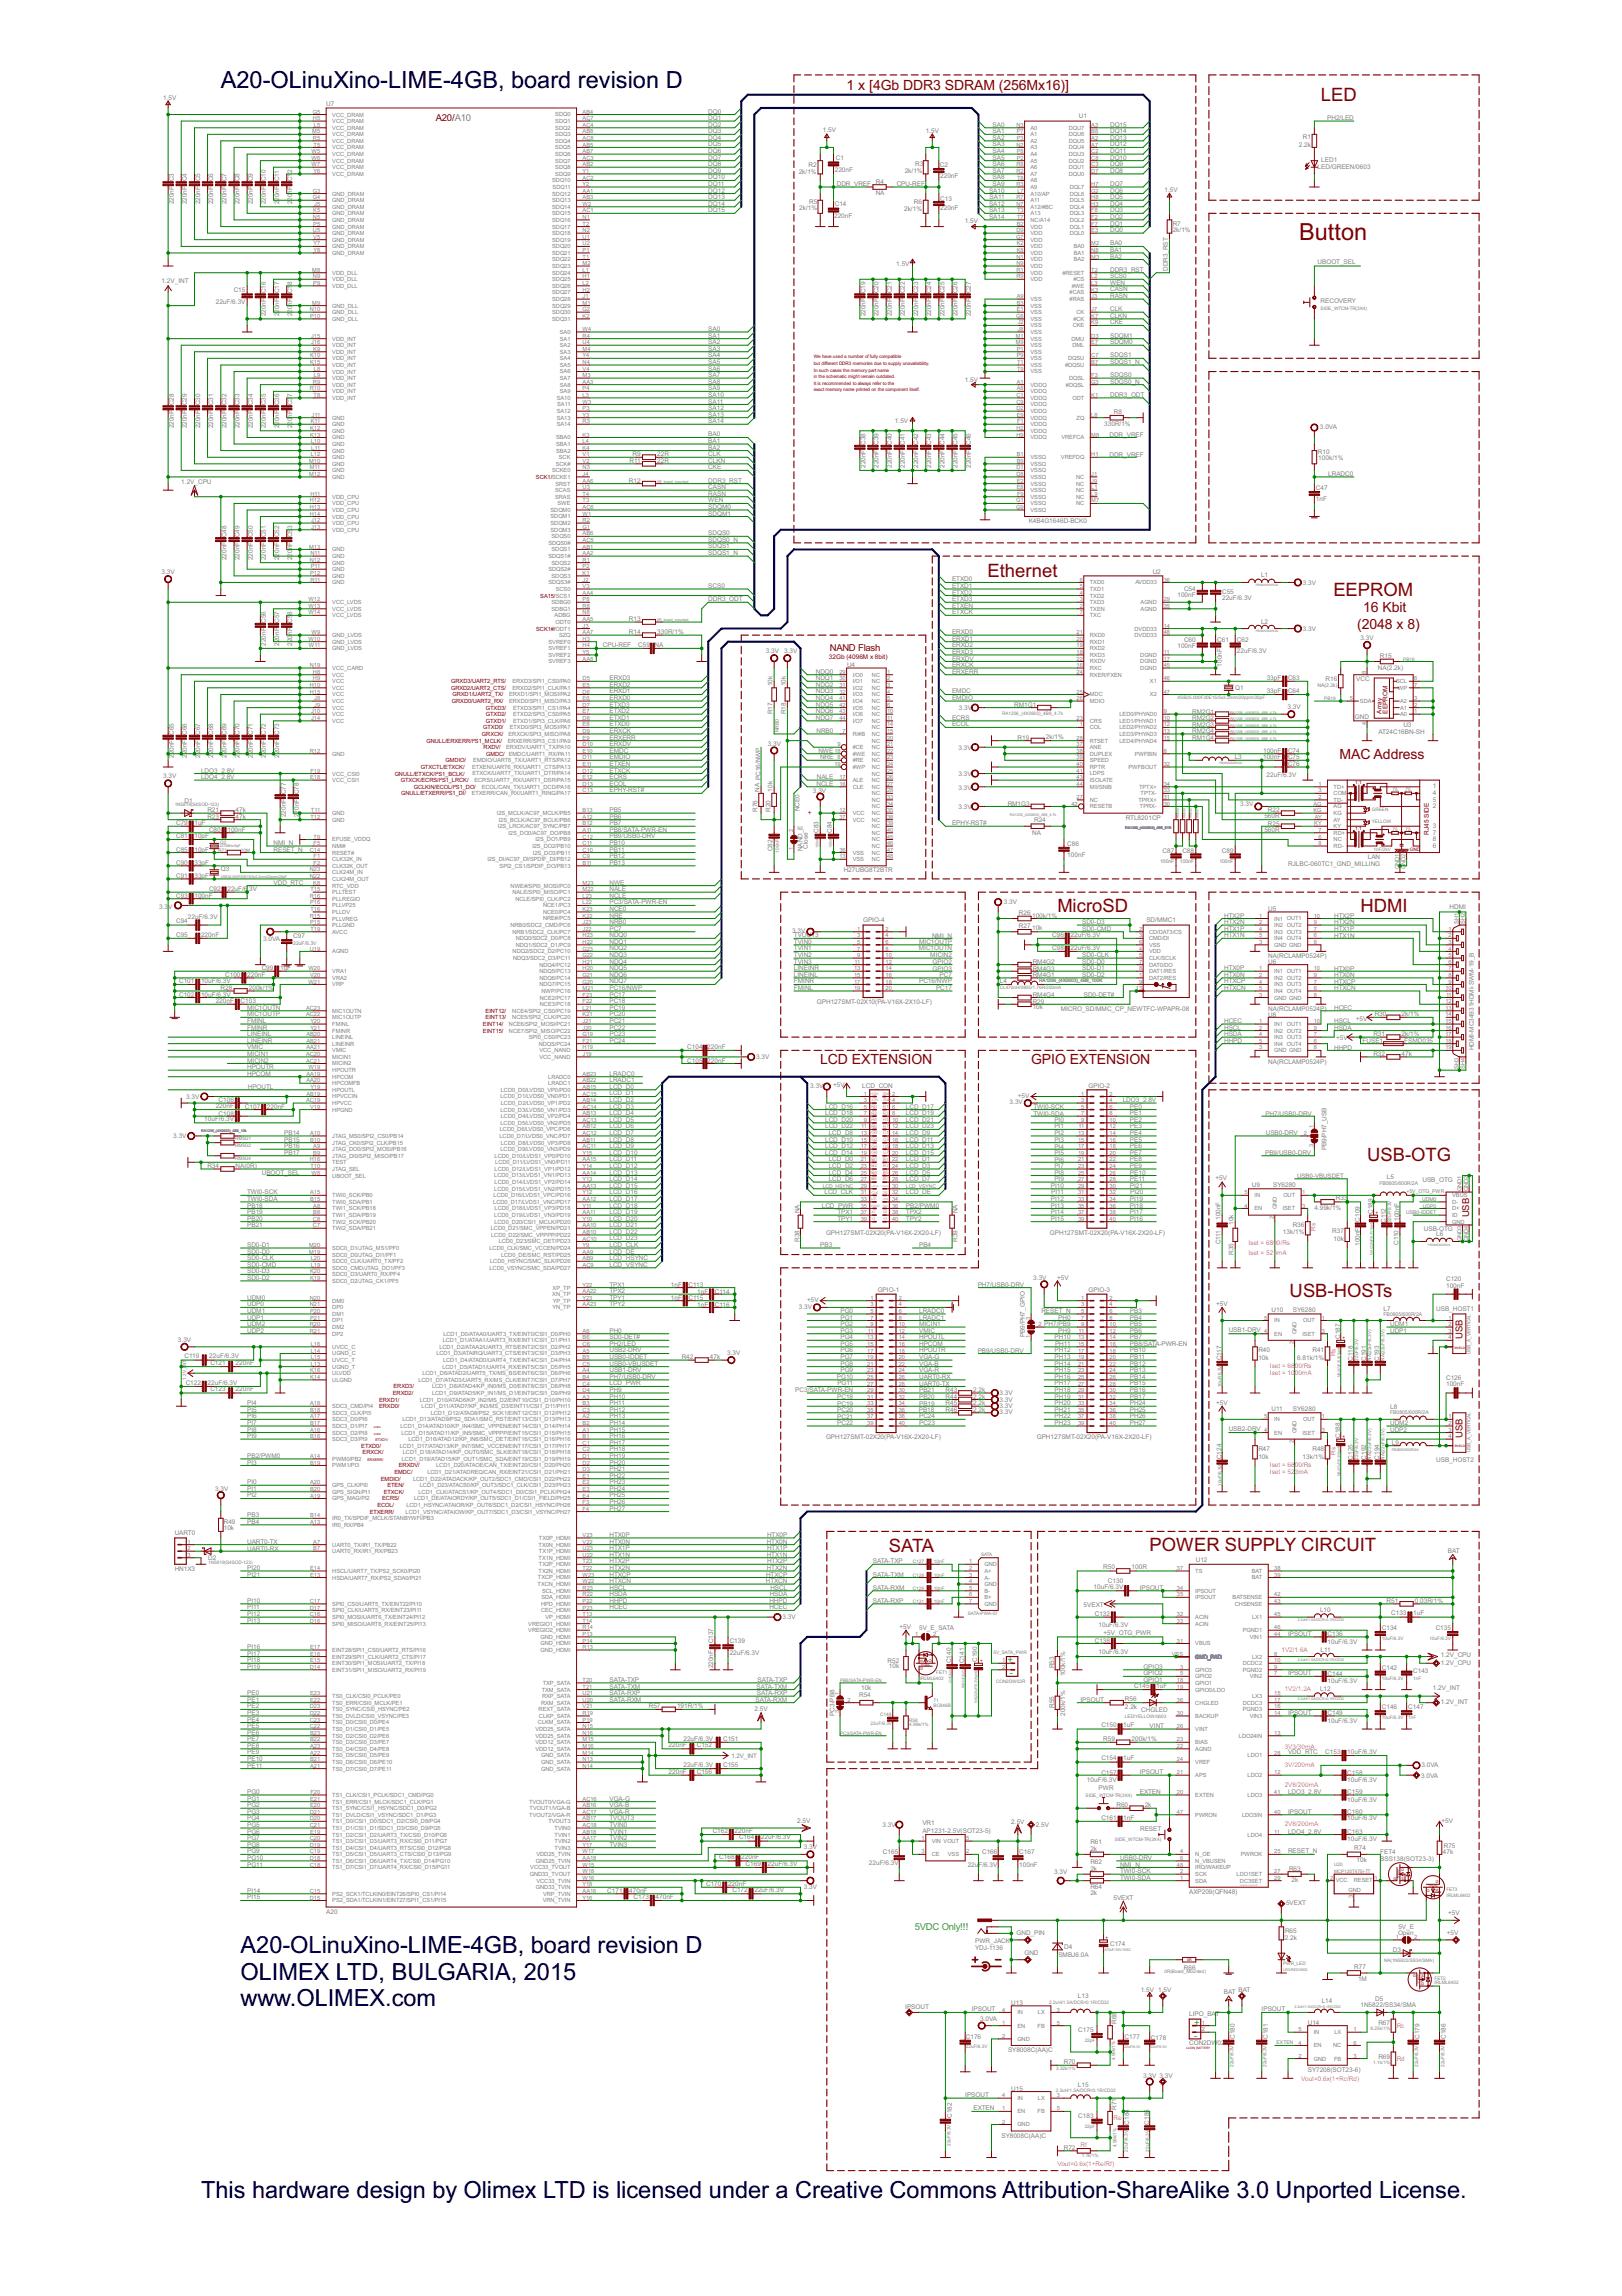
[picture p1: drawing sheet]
<svg xmlns="http://www.w3.org/2000/svg" width="210mm" height="297mm" viewBox="0 0 210 297" stroke-linecap="round" stroke-linejoin="round" font-family="sans-serif">
<defs><g id="words">
<g font-size="3.4">
<text x="28.6" y="11.4">A20-OLinuXino-LIME-4GB, board revision D</text>
<text x="31.1" y="252.7">A20-OLinuXino-LIME-4GB, board revision D</text>
<text x="31.1" y="256.1">OLIMEX LTD, BULGARIA, 2015</text>
<text x="31.1" y="259.5">www.OLIMEX.com</text>
<text x="26" y="284.4">This hardware design by Olimex LTD is licensed under a Creative Commons Attribution-ShareAlike 3.0 Unported License.</text>
</g>
<text font-size="3.4" fill="#800000" x="168.1" y="31">Button</text>
<g font-size="2.7" fill="#800000">
<text x="170.9" y="13.1">LED</text>
<text x="127.8" y="74.7">Ethernet</text>
<text x="172.5" y="77.1">EEPROM</text>
<text x="136.8" y="118">MicroSD</text>
<text x="176.1" y="118">HDMI</text>
<text x="176.9" y="150.2">USB-OTG</text>
<text x="166.9" y="167.9">USB-HOSTs</text>
<text x="115" y="200.8">SATA</text>
<text x="148.8" y="200.7">POWER SUPPLY CIRCUIT</text>
</g>
<g font-size="2" fill="#800000">
<text x="109.6" y="11.6">1 x [4Gb DDR3 SDRAM (256Mx16)]</text>
<text x="175.6" y="81.3">(2048 x 8)</text>
<text x="176.4" y="79.2">16 Kbit</text>
<text x="173.4" y="98.2">MAC Address</text>
<text x="106.2" y="137.6">LCD EXTENSION</text>
<text x="133.4" y="137.6">GPIO EXTENSION</text>
</g>
<g font-size="1.4" fill="#800000">
<text x="56.4" y="15.7">A20/A10</text>
<text x="107.4" y="84.2">NAND Flash</text>
<text x="190.1" y="157.5" transform="rotate(-90 190.1 157.5)">USB</text>
<text x="189.3" y="173.2" transform="rotate(-90 189.3 173.2)">USB</text>
<text x="189.3" y="186" transform="rotate(-90 189.3 186)">USB</text>
</g>
<g font-size="1.4" fill="#008080">
<text x="130.4" y="215.2">+</text>
<text x="130.7" y="216.9">-</text>
<text x="118.4" y="249.7">5VDC Only!!!</text>
<text x="154.5" y="262.1">+</text>
<text x="154.5" y="263.8">-</text>
</g>
<g font-size=".9" fill="#808080">
<text x="21.1" y="12.9">1.5V</text>
<text x="42.2" y="13.7">U7</text>
<text x="91.7" y="14.7">DQ0</text>
<text x="91.7" y="15.5">DQ1</text>
<text x="91.7" y="16.4">DQ2</text>
<text x="91.7" y="17.2">DQ3</text>
<text x="106.5" y="17.1">1.5V</text>
<text x="119.8" y="17.2">1.5V</text>
<text x="128.5" y="17.2">SA1</text>
<text x="128.5" y="16.4">SA0</text>
<text x="139.6" y="15.2">U1</text>
<text x="143.7" y="17.2">DQ14</text>
<text x="143.7" y="16.4">DQ15</text>
<text x="171.8" y="15.6">PH2/LED</text>
<text x="91.7" y="18.1">DQ4</text>
<text x="91.7" y="19">DQ5</text>
<text x="91.7" y="19.8">DQ6</text>
<text x="91.7" y="20.7">DQ7</text>
<text x="91.7" y="21.5">DQ8</text>
<text x="91.7" y="22.4">DQ9</text>
<text x="91.7" y="23.2">DQ10</text>
<text x="103.4" y="22.4">2k/1%</text>
<text x="104.6" y="21.6">R2</text>
<text x="108" y="22.3">220nF</text>
<text x="108.2" y="20.7">C1</text>
<text x="117.1" y="22.4">2k/1%</text>
<text x="118.4" y="21.4">R3</text>
<text x="121.6" y="21.6">C2</text>
<text x="121.7" y="23">220nF</text>
<text x="128.5" y="18.1">SA2</text>
<text x="128.5" y="19">SA3</text>
<text x="128.5" y="19.8">SA4</text>
<text x="128.5" y="20.7">SA5</text>
<text x="128.5" y="21.5">SA6</text>
<text x="128.5" y="22.4">SA7</text>
<text x="128.5" y="23.2">SA8</text>
<text x="143.7" y="22.4">DQ8</text>
<text x="143.7" y="21.5">DQ9</text>
<text x="143.7" y="20.7">DQ10</text>
<text x="143.7" y="19.8">DQ11</text>
<text x="143.7" y="18.9">DQ12</text>
<text x="143.7" y="18.1">DQ13</text>
<text x="168.1" y="19">2.2k</text>
<text x="168.6" y="18">R1</text>
<text x="170.5" y="21.9">LED/GREEN/0603</text>
<text x="171" y="20.9">LED1</text>
<text x="22.5" y="26.4" transform="rotate(-90 22.5 26.4)">220nF C3</text>
<text x="24.2" y="26.4" transform="rotate(-90 24.2 26.4)">220nF C4</text>
<text x="25.9" y="26.4" transform="rotate(-90 25.9 26.4)">220nF C5</text>
<text x="27.6" y="26.4" transform="rotate(-90 27.6 26.4)">220nF C6</text>
<text x="29.3" y="26.4" transform="rotate(-90 29.3 26.4)">220nF C7</text>
<text x="31" y="26.4" transform="rotate(-90 31 26.4)">220nF C8</text>
<text x="32.7" y="26.4" transform="rotate(-90 32.7 26.4)">220nF C9</text>
<text x="34.4" y="26.4" transform="rotate(-90 34.4 26.4)">220nF C10</text>
<text x="36.1" y="26.4" transform="rotate(-90 36.1 26.4)">220nF C11</text>
<text x="37.8" y="26.4" transform="rotate(-90 37.8 26.4)">220nF C12</text>
<text x="91.7" y="24.1">DQ11</text>
<text x="91.7" y="24.9">DQ12</text>
<text x="91.7" y="25.8">DQ13</text>
<text x="91.7" y="26.6">DQ14</text>
<text x="91.7" y="27.5">DQ15</text>
<text x="103.4" y="27.2">2k/1%</text>
<text x="104.7" y="26.5">R5</text>
<text x="107.9" y="28.2">220nF</text>
<text x="108" y="26.7">C14</text>
<text x="108.3" y="24">DDR_VREF R4</text>
<text x="113.3" y="25.2">NA</text>
<text x="116" y="24">CPU-REF</text>
<text x="117" y="27.3">2k/1%</text>
<text x="118.3" y="26.5">R6</text>
<text x="121.7" y="27.2">220nF</text>
<text x="121.7" y="25.9">C13</text>
<text x="124.9" y="28.8">1.5V</text>
<text x="128" y="24.9">SA10</text>
<text x="128" y="26.6">SA12</text>
<text x="128" y="28.3">SA14</text>
<text x="128" y="27.5">SA13</text>
<text x="128.1" y="25.8">SA11</text>
<text x="128.5" y="24.1">SA9</text>
<text x="143.7" y="29.2">DQ1</text>
<text x="143.7" y="28.3">DQ2</text>
<text x="143.7" y="27.5">DQ3</text>
<text x="143.7" y="26.6">DQ4</text>
<text x="143.7" y="25.8">DQ5</text>
<text x="143.7" y="24.9">DQ6</text>
<text x="143.7" y="24.1">DQ7</text>
<text x="150.7" y="24.8">1.5V</text>
<text x="151.8" y="29.2">R7</text>
<text x="116" y="34.4">1.5V</text>
<text x="143.7" y="30">DQ0</text>
<text x="143.7" y="31.7">BA0</text>
<text x="143.7" y="32.6">BA1</text>
<text x="143.7" y="33.5">BA2</text>
<text x="143.7" y="35.2">DDR3_RST</text>
<text x="143.7" y="36">SCS0</text>
<text x="151.1" y="35.1" transform="rotate(-90 151.1 35.1)">DDR3_RST</text>
<text x="151.8" y="30">2k/1%</text>
<text x="170.5" y="34.2">UBOOT_SEL</text>
<text x="20.9" y="36.6">1.2V_INT</text>
<text x="27.9" y="39.3">22uF/6.3V</text>
<text x="30.2" y="37.8">C15</text>
<text x="34.4" y="40.9" transform="rotate(-90 34.4 40.9)">220nF C16</text>
<text x="36.1" y="40.9" transform="rotate(-90 36.1 40.9)">220nF C17</text>
<text x="37.8" y="40.9" transform="rotate(-90 37.8 40.9)">220nF C18</text>
<text x="112" y="40.9" transform="rotate(-90 112 40.9)">220nF C19</text>
<text x="113.7" y="40.9" transform="rotate(-90 113.7 40.9)">220nF C20</text>
<text x="115.4" y="40.9" transform="rotate(-90 115.4 40.9)">220nF C21</text>
<text x="117.1" y="40.9" transform="rotate(-90 117.1 40.9)">220nF C22</text>
<text x="118.8" y="40.9" transform="rotate(-90 118.8 40.9)">220nF C23</text>
<text x="120.5" y="40.9" transform="rotate(-90 120.5 40.9)">220nF C24</text>
<text x="122.2" y="40.9" transform="rotate(-90 122.2 40.9)">220nF C25</text>
<text x="123.9" y="40.9" transform="rotate(-90 123.9 40.9)">220nF C26</text>
<text x="125.6" y="40.9" transform="rotate(-90 125.6 40.9)">220nF C27</text>
<text x="143.7" y="42">CKE</text>
<text x="143.7" y="40.3">CLK</text>
<text x="143.7" y="37.7">CASN</text>
<text x="143.7" y="38.6">RASN</text>
<text x="143.7" y="36.9">WEN</text>
<text x="143.7" y="41.1">CLKN</text>
<text x="170.9" y="39.2">RECOVERY</text>
<text x="91.7" y="44.5">SA2</text>
<text x="91.7" y="45.4">SA3</text>
<text x="91.7" y="46.2">SA4</text>
<text x="91.7" y="47.1">SA5</text>
<text x="91.7" y="47.9">SA6</text>
<text x="91.7" y="43.7">SA1</text>
<text x="91.7" y="42.8">SA0</text>
<text x="143.7" y="44.5">SDQM0</text>
<text x="143.7" y="43.7">SDQM1</text>
<text x="143.7" y="46.2">SDQS1</text>
<text x="143.7" y="47.1">SDQS1_N</text>
<text x="91.7" y="48.8">SA7</text>
<text x="91.7" y="49.6">SA8</text>
<text x="91.7" y="50.5">SA9</text>
<text x="91.7" y="51.4">SA10</text>
<text x="91.7" y="52.2">SA11</text>
<text x="91.7" y="53.1">SA12</text>
<text x="91.7" y="53.9">SA13</text>
<text x="124.9" y="49.4">1.5V</text>
<text x="143.7" y="48.8">SDQS0</text>
<text x="143.7" y="49.6">SDQS0_N</text>
<text x="143.7" y="51.3">DDR3_ODT</text>
<text x="144.1" y="53.6">R8</text>
<text x="22.5" y="55.4" transform="rotate(-90 22.5 55.4)">220nF C28</text>
<text x="24.2" y="55.4" transform="rotate(-90 24.2 55.4)">220nF C29</text>
<text x="25.9" y="55.4" transform="rotate(-90 25.9 55.4)">220nF C30</text>
<text x="27.6" y="55.4" transform="rotate(-90 27.6 55.4)">220nF C31</text>
<text x="29.3" y="55.4" transform="rotate(-90 29.3 55.4)">220nF C32</text>
<text x="31" y="55.4" transform="rotate(-90 31 55.4)">220nF C33</text>
<text x="32.7" y="55.4" transform="rotate(-90 32.7 55.4)">220nF C34</text>
<text x="34.4" y="55.4" transform="rotate(-90 34.4 55.4)">220nF C35</text>
<text x="36.1" y="55.4" transform="rotate(-90 36.1 55.4)">220nF C36</text>
<text x="37.8" y="55.4" transform="rotate(-90 37.8 55.4)">220nF C37</text>
<text x="81.5" y="59.9">R11</text>
<text x="81.9" y="59">R9</text>
<text x="85.1" y="59">22R</text>
<text x="85.1" y="59.9">22R</text>
<text x="91.7" y="56.5">BA0</text>
<text x="91.7" y="57.3">BA1</text>
<text x="91.7" y="59">CLK</text>
<text x="91.7" y="59.9">CLKN</text>
<text x="91.7" y="54.8">SA14</text>
<text x="91.7" y="58.2">BA2</text>
<text x="115.8" y="54.8">1.5V</text>
<text x="142.9" y="55.1">330R/1%</text>
<text x="143.6" y="56.5">DDR_VREF</text>
<text x="143.6" y="59.1">DDR_VREF</text>
<text x="170.6" y="58.7">R10</text>
<text x="170.6" y="59.4">100k/1%</text>
<text x="170.8" y="55.4">3.0VA</text>
<text x="23.5" y="62.6">1.2V_CPU</text>
<text x="81.4" y="62.5">R12</text>
<text x="91.7" y="60.7">CKE</text>
<text x="91.7" y="63.3">CASN</text>
<text x="91.7" y="64.1">RASN</text>
<text x="91.7" y="65">WEN</text>
<text x="91.7" y="65.8">SDQM0</text>
<text x="91.7" y="62.4">DDR3_RST</text>
<text x="112" y="60.5" transform="rotate(-90 112 60.5)">220nF C38</text>
<text x="113.7" y="60.5" transform="rotate(-90 113.7 60.5)">220nF C39</text>
<text x="115.4" y="60.5" transform="rotate(-90 115.4 60.5)">220nF C40</text>
<text x="117.1" y="60.5" transform="rotate(-90 117.1 60.5)">220nF C41</text>
<text x="118.8" y="60.5" transform="rotate(-90 118.8 60.5)">220nF C42</text>
<text x="120.5" y="60.5" transform="rotate(-90 120.5 60.5)">220nF C43</text>
<text x="122.2" y="60.5" transform="rotate(-90 122.2 60.5)">220nF C44</text>
<text x="123.9" y="60.5" transform="rotate(-90 123.9 60.5)">220nF C45</text>
<text x="125.6" y="60.5" transform="rotate(-90 125.6 60.5)">220nF C46</text>
<text x="170.3" y="64.9">1nF</text>
<text x="170.3" y="63.4">C47</text>
<text x="171.9" y="61.6">LRADC0</text>
<text x="91.7" y="66.7">SDQM1</text>
<text x="91.7" y="69.3">SDQS0</text>
<text x="91.7" y="71">SDQS1</text>
<text x="91.7" y="70.1">SDQS0_N</text>
<text x="91.7" y="71.8">SDQS1_N</text>
<text x="133.1" y="67.7">K4B4G1646D-BCK0</text>
<text x="20.9" y="74.3">3.3V</text>
<text x="29.3" y="72.5" transform="rotate(-90 29.3 72.5)">220nF C48</text>
<text x="31" y="72.5" transform="rotate(-90 31 72.5)">220nF C49</text>
<text x="32.7" y="72.5" transform="rotate(-90 32.7 72.5)">220nF C50</text>
<text x="34.4" y="72.5" transform="rotate(-90 34.4 72.5)">220nF C51</text>
<text x="36.1" y="72.5" transform="rotate(-90 36.1 72.5)">220nF C52</text>
<text x="37.8" y="72.5" transform="rotate(-90 37.8 72.5)">220nF C53</text>
<text x="91.7" y="77.8">DDR3_ODT</text>
<text x="91.7" y="76.1">SCS0</text>
<text x="123.2" y="75.2">ETXD0</text>
<text x="123.2" y="76.1">ETXD1</text>
<text x="123.2" y="76.9">ETXD2</text>
<text x="123.2" y="77.8">ETXD3</text>
<text x="149.2" y="74.2">U2</text>
<text x="152.4" y="77.2">100nF</text>
<text x="153.2" y="76.4">C54</text>
<text x="158.2" y="77.6">22uF/6.3V</text>
<text x="158.2" y="76.8">C55</text>
<text x="163.2" y="74.7">L1</text>
<text x="168.6" y="75.7">3.3V</text>
<text x="34.4" y="83.6" transform="rotate(-90 34.4 83.6)">220nF C56</text>
<text x="36.1" y="83.6" transform="rotate(-90 36.1 83.6)">220nF C57</text>
<text x="37.8" y="83.6" transform="rotate(-90 37.8 83.6)">220nF C58</text>
<text x="78" y="83.7">CPU-REF</text>
<text x="81.4" y="82">R14</text>
<text x="81.4" y="80.4">R13</text>
<text x="82.6" y="83.7">C59 NA</text>
<text x="85.1" y="82">330R/1%</text>
<text x="123.2" y="78.6">ETXEN</text>
<text x="123.2" y="82">ERXD0</text>
<text x="123.2" y="82.9">ERXD1</text>
<text x="123.2" y="83.7">ERXD2</text>
<text x="123.2" y="79.5">ETXCK</text>
<text x="152.4" y="83.8">100nF</text>
<text x="153.2" y="83">C60</text>
<text x="157.5" y="83">C61</text>
<text x="160.1" y="83">C62</text>
<text x="163.2" y="80.7">L2</text>
<text x="168.6" y="81.7">3.3V</text>
<text x="176" y="82.8">3.3V</text>
<text x="78.9" y="89.7">ERXD1</text>
<text x="78.9" y="88.9">ERXD2</text>
<text x="78.9" y="88">ERXD3</text>
<text x="99.1" y="84.5">3.3V 3.3V</text>
<text x="100" y="88.8" transform="rotate(-90 100 88.8)">10k</text>
<text x="101.7" y="88.8" transform="rotate(-90 101.7 88.8)">10k</text>
<text x="105.6" y="87.2">NDQ0</text>
<text x="105.6" y="88">NDQ1</text>
<text x="105.6" y="88.9">NDQ2</text>
<text x="105.6" y="89.7">NDQ3</text>
<text x="109.6" y="86.3">U4</text>
<text x="123.2" y="84.6">ERXD3</text>
<text x="123.2" y="85.5">ERXDV</text>
<text x="123.2" y="87.2">ERXERR</text>
<text x="123.2" y="89.7">EMDC</text>
<text x="123.2" y="86.3">ERXCK</text>
<text x="158.1" y="86.2" transform="rotate(-90 158.1 86.2)">100nF</text>
<text x="159.9" y="89.2">Q1</text>
<text x="160.1" y="84.5">22uF/6.3V</text>
<text x="163.9" y="88">33pF</text>
<text x="163.9" y="89.7">33pF</text>
<text x="166.7" y="88">C63</text>
<text x="166.7" y="89.7">C64</text>
<text x="171.5" y="88.1">R16</text>
<text x="175.5" y="88.1">VCC</text>
<text x="178.3" y="86.7">NA(2.2k)</text>
<text x="178.6" y="85.1">R15</text>
<text x="78.9" y="94">ETXD0</text>
<text x="78.9" y="93.1">ETXD1</text>
<text x="78.9" y="92.3">ETXD2</text>
<text x="78.9" y="91.4">ETXD3</text>
<text x="78.9" y="90.6">ERXD0</text>
<text x="78.9" y="95.7">ERXERR</text>
<text x="78.9" y="94.8">ERXCK</text>
<text x="100" y="92.4" transform="rotate(-90 100 92.4)">R17</text>
<text x="101.7" y="92.4" transform="rotate(-90 101.7 92.4)">R18</text>
<text x="105.6" y="90.6">NDQ4</text>
<text x="105.6" y="91.4">NDQ5</text>
<text x="105.6" y="92.3">NDQ6</text>
<text x="105.6" y="93.1">NDQ7</text>
<text x="105.7" y="94.8">NRB0</text>
<text x="123.2" y="90.6">EMDIO</text>
<text x="123.2" y="94">ECOL</text>
<text x="123.2" y="93.1">ECRS</text>
<text x="124.1" y="91.9">3.3V</text>
<text x="131.3" y="91.5">RM1G1</text>
<text x="131.7" y="95.7">R19</text>
<text x="135.4" y="95.6">2k/1%</text>
<text x="154.3" y="92.3">RM2G1</text>
<text x="154.3" y="93.2">RM2G2</text>
<text x="154.3" y="94">RM2G3</text>
<text x="154.3" y="94.9">RM2G4</text>
<text x="154.3" y="95.7">RM1G4</text>
<text x="166.6" y="91.7">3.3V</text>
<text x="175.3" y="93">GND</text>
<text x="178.4" y="95">AT24C16BN-SH</text>
<text x="181.6" y="94.1">U3</text>
<text x="21.1" y="100.7">3.3V</text>
<text x="22.5" y="98.1" transform="rotate(-90 22.5 98.1)">220nF C65</text>
<text x="24.2" y="98.1" transform="rotate(-90 24.2 98.1)">220nF C66</text>
<text x="25.9" y="98.1" transform="rotate(-90 25.9 98.1)">220nF C67</text>
<text x="26" y="99.9">LDO3_2.8V</text>
<text x="26" y="100.8">LDO4_2.8V</text>
<text x="27.6" y="98.1" transform="rotate(-90 27.6 98.1)">220nF C68</text>
<text x="29.3" y="98.1" transform="rotate(-90 29.3 98.1)">220nF C69</text>
<text x="31" y="98.1" transform="rotate(-90 31 98.1)">220nF C70</text>
<text x="32.7" y="98.1" transform="rotate(-90 32.7 98.1)">220nF C71</text>
<text x="34.4" y="98.1" transform="rotate(-90 34.4 98.1)">220nF C72</text>
<text x="36.1" y="98.1" transform="rotate(-90 36.1 98.1)">220nF C73</text>
<text x="78.9" y="99.1">ETXEN</text>
<text x="78.9" y="96.5">ERXDV</text>
<text x="78.9" y="97.4">EMDC</text>
<text x="78.9" y="98.2">EMDIO</text>
<text x="78.9" y="101.7">ECOL</text>
<text x="78.9" y="100.8">ECRS</text>
<text x="78.9" y="99.9">ETXCK</text>
<text x="99.4" y="96.5">3.3V</text>
<text x="105.7" y="101.7">NCLE</text>
<text x="105.7" y="100.8">NALE</text>
<text x="105.9" y="97.4">NWE</text>
<text x="106.1" y="98.2">NRE</text>
<text x="124" y="97">3.3V</text>
<text x="124" y="100.5">3.3V</text>
<text x="159.8" y="98.2">L3</text>
<text x="163.5" y="97.4">100nF</text>
<text x="163.5" y="98.2">100nF</text>
<text x="163.9" y="100.6">22uF/6.3V</text>
<text x="166.7" y="97.4">C74</text>
<text x="166.7" y="98.2">C75</text>
<text x="166.7" y="99.1">C76</text>
<text x="185.4" y="102">1</text>
<text x="22.8" y="106.8">C79</text>
<text x="23.9" y="103.8">D1</text>
<text x="25.2" y="106.8">1uF</text>
<text x="26.8" y="105.9">R23</text>
<text x="26.8" y="105.1">R21</text>
<text x="27.1" y="107.6">C80</text>
<text x="29.4" y="107.6">100nF</text>
<text x="30.5" y="105.9">47k</text>
<text x="30.5" y="105.1">47k</text>
<text x="37" y="105.7" transform="rotate(-90 37 105.7)">220nF C77</text>
<text x="38.7" y="105.7" transform="rotate(-90 38.7 105.7)">220nF C78</text>
<text x="78.9" y="102.5">EPHY-RST#</text>
<text x="78.9" y="107.6">PB8/SATA-PWR-EN</text>
<text x="78.9" y="106.8">PB7</text>
<text x="78.9" y="105.9">PB6</text>
<text x="78.9" y="105.1">PB5</text>
<text x="98" y="105.1" transform="rotate(-90 98 105.1)">R76</text>
<text x="98.3" y="102.4" transform="rotate(-90 98.3 102.4)">NA PC16/NWP</text>
<text x="99.7" y="105.1" transform="rotate(-90 99.7 105.1)">R20</text>
<text x="100" y="102.4" transform="rotate(-90 100 102.4)">10k</text>
<text x="103.5" y="105" transform="rotate(-90 103.5 105)">NCE0</text>
<text x="105.2" y="102.5">3.3V</text>
<text x="105.9" y="107.7" transform="rotate(-90 105.9 107.7)">C83</text>
<text x="107.6" y="107.7" transform="rotate(-90 107.6 107.7)">C84</text>
<text x="123.2" y="106.8">EPHY-RST#</text>
<text x="124" y="104.7">3.3V</text>
<text x="124" y="102.2">3.3V</text>
<text x="130.4" y="104.3">RM1G3</text>
<text x="133.6" y="108">NA</text>
<text x="133.8" y="106.4">R24</text>
<text x="145.7" y="106">RTL8201CP</text>
<text x="160.5" y="104.3">3.3V</text>
<text x="163.6" y="105.9">560R</text>
<text x="163.6" y="107.6">560R</text>
<text x="164.1" y="105.1">R22</text>
<text x="164.1" y="106.8">R25</text>
<text x="185.4" y="102.8">4</text>
<text x="185.4" y="103.7">5</text>
<text x="185.4" y="104.6">2</text>
<text x="185.4" y="107.1">3</text>
<text x="185.4" y="108">7</text>
<text x="22.8" y="111.9">C90</text>
<text x="22.8" y="113.6">C91</text>
<text x="22.8" y="108.5">C81</text>
<text x="22.8" y="110.2">C85</text>
<text x="25.2" y="111.9">33pF</text>
<text x="25.2" y="113.6">33pF</text>
<text x="25.2" y="108.5">10pF</text>
<text x="25.2" y="110.2">10pF</text>
<text x="28.6" y="112.7">Q3</text>
<text x="35.4" y="110.2">RESET_N</text>
<text x="35.4" y="109.4">NMI_N</text>
<text x="78.9" y="109.3">PB10</text>
<text x="78.9" y="111.9">PB13</text>
<text x="78.9" y="111">PB12</text>
<text x="78.9" y="110.2">PB11</text>
<text x="78.9" y="108.5">PB9/USB0-DRV</text>
<text x="100" y="110.1" transform="rotate(-90 100 110.1)">C82</text>
<text x="103.9" y="110.1" transform="rotate(-90 103.9 110.1)">NAND_E</text>
<text x="104.5" y="109.8" transform="rotate(-90 104.5 109.8)">Close</text>
<text x="109.2" y="112.9">H27UBG8T2BTR</text>
<text x="138.1" y="110.9">100nF</text>
<text x="138.1" y="109.5">C86</text>
<text x="150.5" y="110.3">C87</text>
<text x="153" y="110.3">C88</text>
<text x="158.1" y="110.3">C89</text>
<text x="166.7" y="112">RJLBC-060TC1_GND_MILLING</text>
<text x="177" y="111.2">LAN</text>
<text x="185.4" y="108.8">8</text>
<text x="185.4" y="109.7">6</text>
<text x="20.6" y="117.6">3.3</text>
<text x="21.8" y="117.6">V</text>
<text x="22.8" y="116.1">C93</text>
<text x="22.8" y="119.5">C94</text>
<text x="24.3" y="118.8">22uF/6.3V</text>
<text x="25.2" y="116.1">100nF</text>
<text x="27.1" y="115.3">C92</text>
<text x="29.4" y="115.3">22uF/6.3V</text>
<text x="35.4" y="114.4">VDD_RTC</text>
<text x="78.9" y="114.4">NWE</text>
<text x="78.9" y="115.3">NALE</text>
<text x="78.9" y="116.1">NCLE</text>
<text x="78.9" y="117.9">NCE0</text>
<text x="78.9" y="118.7">NRE</text>
<text x="78.9" y="119.6">NRB0</text>
<text x="78.9" y="117">PC3/SATA-PWR-EN</text>
<text x="111.7" y="119.3">GPIO-4</text>
<text x="129.9" y="116.9">3.3V</text>
<text x="131.9" y="118.4">R26</text>
<text x="133.6" y="118.7">100k/1%</text>
<text x="140" y="119.6">SD0-D3</text>
<text x="148.4" y="119.3">SD/MMC1</text>
<text x="158.4" y="118.7">HTX2P</text>
<text x="158.4" y="119.6">HTX2N</text>
<text x="164.1" y="117.9">U5</text>
<text x="172.6" y="118.7">HTX2P</text>
<text x="172.6" y="119.6">HTX2N</text>
<text x="187.6" y="117.6">HDMI</text>
<text x="22.8" y="121.2">C95</text>
<text x="26" y="121.2">220nF</text>
<text x="33.9" y="125.5">C99</text>
<text x="34" y="121.8">3.0VA</text>
<text x="36.2" y="125.5">1uF</text>
<text x="38" y="121.4">C97</text>
<text x="78.9" y="121.3">NDQ0</text>
<text x="78.9" y="122.1">NDQ1</text>
<text x="78.9" y="123">NDQ2</text>
<text x="78.9" y="123.8">NDQ3</text>
<text x="78.9" y="124.7">NDQ4</text>
<text x="78.9" y="125.5">NDQ5</text>
<text x="78.9" y="120.4">PC7</text>
<text x="102.5" y="120.7">3.3V</text>
<text x="102.7" y="125.5">LINEINR</text>
<text x="102.7" y="122.1">TVIN0</text>
<text x="102.7" y="123">TVIN1</text>
<text x="102.7" y="123.8">TVIN2</text>
<text x="102.7" y="124.7">TVIN3</text>
<text x="102.7" y="121.3">TVOUT3</text>
<text x="118.9" y="123">MIC1OUTN</text>
<text x="118.9" y="122.1">MIC1OUTP</text>
<text x="120.4" y="123.9">MICIN2</text>
<text x="120.6" y="121.3">NMI_N</text>
<text x="120.7" y="125.6">GPIO3</text>
<text x="120.7" y="124.7">GPIO2</text>
<text x="131.9" y="120.1">R27</text>
<text x="133.6" y="120.4">10k</text>
<text x="133.6" y="124.7">RM4G2</text>
<text x="133.6" y="125.6">RM4G3</text>
<text x="136.2" y="123">C98</text>
<text x="136.2" y="121.3">C96</text>
<text x="138.5" y="123">22uF/6.3V</text>
<text x="138.5" y="121.3">22uF/6.3V</text>
<text x="140" y="125.5">SD0-D1</text>
<text x="140" y="124.7">SD0-D0</text>
<text x="140" y="123.8">SD0-CLK</text>
<text x="140" y="120.4">SD0-CMD</text>
<text x="158.4" y="120.4">HTX1P</text>
<text x="158.4" y="121.3">HTX1N</text>
<text x="158.4" y="125.5">HTX0P</text>
<text x="164.1" y="123.9">NA(RCLAMP0524P)</text>
<text x="164.1" y="124.7">U6</text>
<text x="172.6" y="120.5">HTX1P</text>
<text x="172.6" y="121.3">HTX1N</text>
<text x="172.6" y="125.6">HTX0P</text>
<text x="23.2" y="127.2">C101</text>
<text x="23.2" y="128.9">C102</text>
<text x="26" y="127.2">10uF/6.3V</text>
<text x="26" y="128.9">10uF/6.3V</text>
<text x="27.9" y="129.8">220nF</text>
<text x="28.5" y="128.1">R28</text>
<text x="29.1" y="126.4">C100</text>
<text x="31.1" y="129.8">C103</text>
<text x="32" y="126.4">220nF</text>
<text x="32" y="130.6">MIC1OUTN</text>
<text x="32" y="131.5">MIC1OUTP</text>
<text x="32.2" y="128.1">200k/1%</text>
<text x="78.9" y="126.4">NDQ6</text>
<text x="78.9" y="127.2">NDQ7</text>
<text x="78.9" y="130.6">PC19</text>
<text x="78.9" y="131.5">PC20</text>
<text x="78.9" y="129.8">PC18</text>
<text x="78.9" y="128.9">PC17</text>
<text x="78.9" y="128.1">PC16/NWP</text>
<text x="102.7" y="128.1">FMINL</text>
<text x="102.7" y="127.2">FMINR</text>
<text x="102.7" y="126.4">LINEINL</text>
<text x="105.7" y="129.9">GPH127SMT-02X10(PA-V16X-2X10-LF)</text>
<text x="118.9" y="127.2">PC16/NWP</text>
<text x="121.1" y="128.1">PC17</text>
<text x="121.6" y="126.4">PC7</text>
<text x="129.4" y="127.2">L4</text>
<text x="133.6" y="130.6">10k</text>
<text x="133.6" y="126.4">RM4G1</text>
<text x="133.6" y="129">RM4G4</text>
<text x="133.6" y="129.8">R29</text>
<text x="137.3" y="130.8">MICRO_SD/MMC_CP_NEWTFC-WPAPR-08</text>
<text x="140" y="126.4">SD0-D2</text>
<text x="140.3" y="128.9">SD0-DET#</text>
<text x="158.4" y="126.4">HTX0N</text>
<text x="158.4" y="127.2">HTXCP</text>
<text x="158.4" y="128.1">HTXCN</text>
<text x="164.1" y="130.8">NA(RCLAMP0524P)</text>
<text x="164.1" y="131.5">U8</text>
<text x="172.6" y="126.4">HTX0N</text>
<text x="172.6" y="127.3">HTXCP</text>
<text x="172.6" y="128.1">HTXCN</text>
<text x="172.6" y="130.7">HCEC</text>
<text x="177.9" y="131.5">R30</text>
<text x="181.4" y="131.5">2k/1%</text>
<text x="32" y="135.8">VMIC</text>
<text x="32" y="136.6">MICIN1</text>
<text x="32" y="137.5">MICIN2</text>
<text x="32" y="132.3">FMINL</text>
<text x="32" y="133.2">FMINR</text>
<text x="32" y="134.1">LINEINL</text>
<text x="32" y="134.9">LINEINR</text>
<text x="78.9" y="134.9">PC24</text>
<text x="78.9" y="132.3">PC21</text>
<text x="78.9" y="133.2">PC22</text>
<text x="78.9" y="134.1">PC23</text>
<text x="88.9" y="137.5">C105</text>
<text x="88.9" y="135.8">C104</text>
<text x="91.5" y="137.5">220nF</text>
<text x="91.5" y="135.8">220nF</text>
<text x="97.8" y="136.9">3.3V</text>
<text x="158.4" y="132.3">HCEC</text>
<text x="158.4" y="133.2">HSCL</text>
<text x="158.4" y="134.1">HSDA</text>
<text x="158.4" y="134.9">HHPD</text>
<text x="164.1" y="137.6">NA(RCLAMP0524P)</text>
<text x="172.6" y="132.4">HSCL</text>
<text x="172.6" y="133.2">HSDA</text>
<text x="172.6" y="135.8">HHPD</text>
<text x="172.9" y="134.6">+5V</text>
<text x="175.5" y="132">+5V</text>
<text x="176.3" y="134.9">FUSE1</text>
<text x="177.7" y="136.6">R32</text>
<text x="177.7" y="134.1">R31</text>
<text x="181.4" y="136.6">47k</text>
<text x="181.4" y="134.1">2k/1%</text>
<text x="181.7" y="134.9">FSMD035</text>
<text x="190.7" y="135.9" transform="rotate(-90 190.7 135.9)">HDMI-MC34931HDMI-SWM-19_B</text>
<text x="24.1" y="142.2">3.3V</text>
<text x="27.9" y="143.4">220nF</text>
<text x="28.3" y="142.6">C106</text>
<text x="31.7" y="143.5">C107</text>
<text x="32" y="138.3">HPOUTR</text>
<text x="32" y="139.2">HPCOM</text>
<text x="32.1" y="140.9">HPOUTL</text>
<text x="34.5" y="143.5">220nF</text>
<text x="78.9" y="139.2">LRADC0</text>
<text x="78.9" y="142.6">LCD_D2</text>
<text x="78.9" y="143.4">LCD_D3</text>
<text x="78.9" y="141.7">LCD_D1</text>
<text x="78.9" y="140.9">LCD_D0</text>
<text x="78.9" y="140">LRADC1</text>
<text x="104.9" y="140.7">3.3V</text>
<text x="106.8" y="143.4">LCD_D16</text>
<text x="107.8" y="140.6">+5V</text>
<text x="111.6" y="140.8">LCD_CON</text>
<text x="117.2" y="143.4">LCD_D17</text>
<text x="130.7" y="142.9">3.3V</text>
<text x="131.7" y="142">+5V</text>
<text x="133.7" y="143.5">TWI0-SCK</text>
<text x="140.9" y="140.8">GPIO-2</text>
<text x="145.3" y="142.6">LDO3_2.8V</text>
<text x="146.2" y="143.5">PE0</text>
<text x="22.4" y="147.2">3.3V</text>
<text x="26.4" y="145.1">10uF/6.3V</text>
<text x="28.3" y="144.3">C108</text>
<text x="36.8" y="146.8">PB14</text>
<text x="36.8" y="147.7">PB15</text>
<text x="36.8" y="148.5">PB16</text>
<text x="36.8" y="149.4">PB17</text>
<text x="78.9" y="144.3">LCD_D4</text>
<text x="78.9" y="145.1">LCD_D5</text>
<text x="78.9" y="146">LCD_D6</text>
<text x="78.9" y="146.8">LCD_D7</text>
<text x="78.9" y="149.4">LCD_D10</text>
<text x="78.9" y="148.5">LCD_D9</text>
<text x="78.9" y="147.7">LCD_D8</text>
<text x="106.8" y="147.7">LCD_D10</text>
<text x="106.8" y="148.5">LCD_D12</text>
<text x="106.8" y="149.4">LCD_D14</text>
<text x="106.8" y="144.3">LCD_D18</text>
<text x="106.8" y="145.1">LCD_D20</text>
<text x="106.8" y="146">LCD_D22</text>
<text x="107.2" y="146.8">LCD_D8</text>
<text x="117.2" y="147.7">LCD_D11</text>
<text x="117.2" y="148.5">LCD_D13</text>
<text x="117.2" y="149.4">LCD_D15</text>
<text x="117.2" y="144.3">LCD_D19</text>
<text x="117.2" y="145.1">LCD_D21</text>
<text x="117.2" y="146">LCD_D23</text>
<text x="117.2" y="146.8">LCD_D9</text>
<text x="133.7" y="144.3">TWI0-SDA</text>
<text x="136.4" y="147.7">PI3</text>
<text x="136.4" y="145.1">PI0</text>
<text x="136.4" y="146">PI1</text>
<text x="136.4" y="146.8">PI2</text>
<text x="136.4" y="148.6">PI4</text>
<text x="136.4" y="149.4">PI5</text>
<text x="146.2" y="146">PE3</text>
<text x="146.2" y="146.8">PE4</text>
<text x="146.2" y="147.7">PE5</text>
<text x="146.2" y="148.5">PE6</text>
<text x="146.2" y="149.4">PE7</text>
<text x="146.2" y="145.1">PE2</text>
<text x="146.2" y="144.3">PE1</text>
<text x="163.7" y="149.4">PB9/USB0-DRV</text>
<text x="163.8" y="144.3">PH7/USB0-DRV</text>
<text x="163.8" y="146.9">USB0-DRV</text>
<text x="171.7" y="148.8" transform="rotate(-90 171.7 148.8)">PB9/PH7_USB</text>
<text x="26.8" y="151.1">R34</text>
<text x="30.5" y="151.1">NA(0R)</text>
<text x="32" y="154.5">TWI0-SCK</text>
<text x="32" y="155.4">TWI0-SDA</text>
<text x="33.9" y="152">UBOOT_SEL</text>
<text x="78.9" y="150.2">LCD_D11</text>
<text x="78.9" y="151.1">LCD_D12</text>
<text x="78.9" y="152">LCD_D13</text>
<text x="78.9" y="152.8">LCD_D14</text>
<text x="78.9" y="153.7">LCD_D15</text>
<text x="78.9" y="155.4">LCD_D17</text>
<text x="78.9" y="154.5">LCD_D16</text>
<text x="106.7" y="154.5">LCD_CLK</text>
<text x="107.2" y="151.1">LCD_D2</text>
<text x="107.2" y="152">LCD_D4</text>
<text x="107.2" y="152.8">LCD_D6</text>
<text x="107.2" y="150.2">LCD_D0</text>
<text x="117.2" y="151.1">LCD_D3</text>
<text x="117.2" y="152">LCD_D5</text>
<text x="117.2" y="152.8">LCD_D7</text>
<text x="117.2" y="154.5">LCD_DE</text>
<text x="117.2" y="150.2">LCD_D1</text>
<text x="136" y="155.4">PI12</text>
<text x="136" y="153.7">PI10</text>
<text x="136" y="154.5">PI11</text>
<text x="136.4" y="152.8">PI9</text>
<text x="136.4" y="150.3">PI6</text>
<text x="136.4" y="151.1">PI7</text>
<text x="136.4" y="152">PI8</text>
<text x="146.2" y="150.2">PE8</text>
<text x="146.2" y="151.1">PE9</text>
<text x="146.2" y="152">PE10</text>
<text x="146.2" y="152.8">PE11</text>
<text x="146.2" y="153.7">PI21</text>
<text x="146.2" y="155.4">PI19</text>
<text x="146.3" y="154.5">PI20</text>
<text x="157.3" y="152.7">+5V</text>
<text x="162" y="153.6">U9</text>
<text x="164.8" y="153.6">SY6280</text>
<text x="167.9" y="152.4">USB0-VBUSDET</text>
<text x="172.9" y="155.3">R33</text>
<text x="179.5" y="152.5">L5</text>
<text x="184.1" y="152.9">USB_OTG</text>
<text x="32" y="156.2">PB18</text>
<text x="32" y="157.1">PB19</text>
<text x="32" y="161.3">SD0-D1</text>
<text x="32" y="157.9">PB20</text>
<text x="32" y="158.8">PB21</text>
<text x="78.9" y="156.2">LCD_D18</text>
<text x="78.9" y="157.1">LCD_D19</text>
<text x="78.9" y="157.9">LCD_D20</text>
<text x="78.9" y="158.8">LCD_D21</text>
<text x="78.9" y="159.6">LCD_D22</text>
<text x="78.9" y="160.5">LCD_D23</text>
<text x="78.9" y="161.3">LCD_CLK</text>
<text x="103.5" y="160.6" transform="rotate(-90 103.5 160.6)">R38</text>
<text x="103.5" y="157" transform="rotate(-90 103.5 157)">NA</text>
<text x="106.2" y="161.3">PB3</text>
<text x="106.4" y="156.2">LCD_PWR</text>
<text x="106.9" y="159.8">GPH127SMT-02X20(PA-V16X-2X20-LF)</text>
<text x="108.4" y="157.1">TPX1</text>
<text x="108.4" y="157.9">TPY1</text>
<text x="117.2" y="157.1">TPX2</text>
<text x="117.2" y="157.9">TPY2</text>
<text x="117.2" y="156.2">PB2/PWM0</text>
<text x="118.9" y="161.3">PB4</text>
<text x="123.9" y="160.6" transform="rotate(-90 123.9 160.6)">R39</text>
<text x="123.9" y="157" transform="rotate(-90 123.9 157)">NA</text>
<text x="135.9" y="159.8">GPH127SMT-02X20(PA-V16X-2X20-LF)</text>
<text x="136" y="156.3">PI13</text>
<text x="136" y="157.1">PI14</text>
<text x="136" y="157.9">PI15</text>
<text x="146.2" y="156.2">PI18</text>
<text x="146.2" y="157.1">PI17</text>
<text x="146.2" y="157.9">PI16</text>
<text x="157.9" y="161" transform="rotate(-90 157.9 161)">C111</text>
<text x="157.9" y="157.8" transform="rotate(-90 157.9 157.8)">100nF</text>
<text x="159.6" y="158.5" transform="rotate(-90 159.6 158.5)">10k</text>
<text x="166" y="159.7">13k/1%</text>
<text x="167.3" y="158.7">R36</text>
<text x="170.1" y="156.5">4.99k/1%</text>
<text x="172.4" y="159.5">R37</text>
<text x="172.6" y="160.6">10k</text>
<text x="176" y="161.2" transform="rotate(-90 176 161.2)">100nF</text>
<text x="176" y="158.1" transform="rotate(-90 176 158.1)">C109</text>
<text x="177.7" y="157" transform="rotate(-90 177.7 157)">C189</text>
<text x="179.3" y="158.2" transform="rotate(-90 179.3 158.2)">C112</text>
<text x="181" y="161" transform="rotate(-90 181 161)">C110</text>
<text x="181" y="158" transform="rotate(-90 181 158)">100nF</text>
<text x="184.3" y="159.3">USB-OTG</text>
<text x="185.9" y="160">L6</text>
<text x="32" y="162.2">SD0-D0</text>
<text x="32" y="163">SD0-CLK</text>
<text x="32" y="163.9">SD0-CMD</text>
<text x="32" y="164.7">SD0-D3</text>
<text x="32" y="165.6">SD0-D2</text>
<text x="78.9" y="166.4">TPX1</text>
<text x="78.9" y="167.3">TPX2</text>
<text x="78.9" y="163">LCD_HSYNC</text>
<text x="78.9" y="163.9">LCD_VSYNC</text>
<text x="78.9" y="162.2">LCD_DE</text>
<text x="86.8" y="166.5">1nF</text>
<text x="89.1" y="166.5">C113</text>
<text x="90.2" y="167.3">1nF</text>
<text x="92.5" y="167.3">C114</text>
<text x="113.6" y="167.2">GPIO-1</text>
<text x="126.5" y="166.5">PH7/USB0-DRV</text>
<text x="133.7" y="165.5">3.3V</text>
<text x="136.8" y="165.6">+5V</text>
<text x="140.9" y="167.2">GPIO-3</text>
<text x="159.6" y="162.3" transform="rotate(-90 159.6 162.3)">R35</text>
<text x="187.1" y="166.6">100nF</text>
<text x="187.1" y="165.7">C120</text>
<text x="23" y="173.6">3.3V</text>
<text x="32" y="170.7">UDP1</text>
<text x="32" y="169.9">UDM1</text>
<text x="32" y="169">UDP0</text>
<text x="32" y="168.2">UDM0</text>
<text x="32" y="171.6">UDM2</text>
<text x="32" y="172.4">UDP2</text>
<text x="78.9" y="168.2">TPY1</text>
<text x="78.9" y="169">TPY2</text>
<text x="78.9" y="173.3">SD0-DET#</text>
<text x="78.9" y="172.4">PH0</text>
<text x="86.8" y="168.2">1nF</text>
<text x="89.1" y="168.2">C115</text>
<text x="90.2" y="169">1nF</text>
<text x="92.5" y="169">C116</text>
<text x="103.4" y="169.3">3.3V</text>
<text x="104.4" y="168.4">+5V</text>
<text x="108.8" y="169.9">PG0</text>
<text x="108.8" y="170.7">PG1</text>
<text x="108.8" y="171.6">PG2</text>
<text x="108.8" y="172.4">PG3</text>
<text x="108.8" y="173.3">PG4</text>
<text x="118.9" y="169.9">LRADC0</text>
<text x="118.9" y="172.4">VMIC</text>
<text x="118.9" y="171.6">MICIN1</text>
<text x="118.9" y="173.3">HPOUTL</text>
<text x="118.9" y="170.7">LRADC1</text>
<text x="132.6" y="173" transform="rotate(-90 132.6 173)">PB9/PH7_GPIO</text>
<text x="134.8" y="169.9">RESET_N</text>
<text x="136.5" y="173.3">PH10</text>
<text x="136.9" y="172.4">PH9</text>
<text x="136.9" y="170.7">PH0</text>
<text x="146.2" y="169.9">PB3</text>
<text x="146.2" y="170.7">PB4</text>
<text x="146.2" y="173.3">PB7</text>
<text x="146.2" y="172.4">PB6</text>
<text x="146.2" y="171.6">PB5</text>
<text x="157.4" y="168.9">+5V</text>
<text x="159" y="172.4">USB1-DRV</text>
<text x="164.5" y="169.8">U10</text>
<text x="167.3" y="169.8">SY6280</text>
<text x="173.4" y="173.2" transform="rotate(-90 173.4 173.2)">C187</text>
<text x="179" y="169.6">L7</text>
<text x="179.9" y="172.4">UDP1</text>
<text x="179.9" y="171.6">UDM1</text>
<text x="185.9" y="169.6">USB_HOST1</text>
<text x="23.9" y="175.7">C119</text>
<text x="24" y="179.2">C122</text>
<text x="26.9" y="179.2">22uF/6.3V</text>
<text x="27.1" y="175.7">22uF/6.3V</text>
<text x="27.2" y="176.6">C121</text>
<text x="30.5" y="176.6">220nF</text>
<text x="78.9" y="176.7">USB0-VBUSDET</text>
<text x="78.9" y="175.8">USB0-IDDET</text>
<text x="78.9" y="179.2">LCD_PWR</text>
<text x="78.9" y="177.5">USB1-DRV</text>
<text x="78.9" y="175">USB2-DRV</text>
<text x="78.9" y="174.1">PH2/LED</text>
<text x="78.9" y="178.4">PH7/USB0-DRV</text>
<text x="88.2" y="175.8">R42</text>
<text x="91.9" y="175.8">47k</text>
<text x="94.1" y="175.3">3.3V</text>
<text x="108.3" y="178.4">PG10</text>
<text x="108.4" y="179.2">PG11</text>
<text x="108.8" y="174.1">PG5</text>
<text x="108.8" y="175">PG6</text>
<text x="108.8" y="175.8">PG7</text>
<text x="108.8" y="176.7">PG8</text>
<text x="108.8" y="177.5">PG9</text>
<text x="118.9" y="179.3">UART0-TX</text>
<text x="118.9" y="178.4">UART0-RX</text>
<text x="118.9" y="175">HPOUTR</text>
<text x="118.9" y="174.1">HPCOM</text>
<text x="118.9" y="175.8">VGA-G</text>
<text x="118.9" y="176.7">VGA-B</text>
<text x="118.9" y="177.5">VGA-R</text>
<text x="126.5" y="175">PB9/USB0-DRV</text>
<text x="136.5" y="179.2">PH17</text>
<text x="136.5" y="178.4">PH16</text>
<text x="136.5" y="177.5">PH15</text>
<text x="136.5" y="176.7">PH14</text>
<text x="136.5" y="175.8">PH13</text>
<text x="136.5" y="175">PH12</text>
<text x="136.5" y="174.2">PH11</text>
<text x="146.2" y="175">PB10</text>
<text x="146.2" y="177.5">PB13</text>
<text x="146.2" y="176.7">PB12</text>
<text x="146.2" y="175.8">PB11</text>
<text x="146.2" y="174.1">PB8/SATA-PWR-EN</text>
<text x="146.2" y="178.4">PB14</text>
<text x="146.2" y="179.2">PB15</text>
<text x="158.1" y="176" transform="rotate(-90 158.1 176)">C117</text>
<text x="162.8" y="175.9">10k</text>
<text x="162.8" y="174.9">R40</text>
<text x="167.9" y="175.9">6.81k/1%</text>
<text x="169.8" y="174.9">R41</text>
<text x="175.1" y="176" transform="rotate(-90 175.1 176)">C118</text>
<text x="176.8" y="176" transform="rotate(-90 176.8 176)">C191</text>
<text x="178.5" y="176" transform="rotate(-90 178.5 176)">C193</text>
<text x="187.1" y="179.4">100nF</text>
<text x="187.1" y="178.5">C126</text>
<text x="27.2" y="180">C123</text>
<text x="30.5" y="180">220nF</text>
<text x="32" y="181.8">PI4</text>
<text x="32" y="182.6">PI5</text>
<text x="32" y="183.5">PI6</text>
<text x="32" y="184.4">PI7</text>
<text x="32" y="185.2">PI8</text>
<text x="78.9" y="181.8">PH11</text>
<text x="78.9" y="185.2">PH15</text>
<text x="78.9" y="184.4">PH14</text>
<text x="78.9" y="183.5">PH13</text>
<text x="78.9" y="182.6">PH12</text>
<text x="78.9" y="180.9">PH10</text>
<text x="78.9" y="180.1">PH9</text>
<text x="102.9" y="180.1">PC3/SATA-PWR-EN</text>
<text x="108.3" y="181.8">PC19</text>
<text x="108.3" y="182.7">PC20</text>
<text x="108.3" y="183.5">PC21</text>
<text x="108.3" y="184.4">PC22</text>
<text x="108.3" y="180.9">PC18</text>
<text x="118.9" y="182.6">PB18</text>
<text x="118.9" y="181.8">PB19</text>
<text x="118.9" y="183.5">PC24</text>
<text x="118.9" y="181">PB20</text>
<text x="118.9" y="180.1">PB21</text>
<text x="118.9" y="184.4">PC23</text>
<text x="122.4" y="181.8">R45</text>
<text x="122.4" y="182.6">R46</text>
<text x="122.4" y="180.1">R43</text>
<text x="122.4" y="180.9">R44</text>
<text x="125.9" y="181.8">2.2k</text>
<text x="125.9" y="182.6">2.2k</text>
<text x="125.9" y="180.1">2.2k</text>
<text x="125.9" y="180.9">2.2k</text>
<text x="129.3" y="182.1">3.3V</text>
<text x="129.3" y="183">3.3V</text>
<text x="129.3" y="180.5">3.3V</text>
<text x="129.3" y="181.4">3.3V</text>
<text x="136.5" y="184.4">PH23</text>
<text x="136.5" y="183.5">PH22</text>
<text x="136.5" y="182.6">PH21</text>
<text x="136.5" y="181.8">PH20</text>
<text x="136.5" y="180.9">PH19</text>
<text x="136.5" y="180.1">PH18</text>
<text x="146.2" y="184.4">PH27</text>
<text x="146.2" y="183.5">PH26</text>
<text x="146.2" y="182.6">PH25</text>
<text x="146.2" y="181.8">PH24</text>
<text x="146.2" y="180.1">PB16</text>
<text x="146.2" y="180.9">PB17</text>
<text x="157.4" y="181.8">+5V</text>
<text x="159" y="185.2">USB2-DRV</text>
<text x="164.5" y="182.6">U11</text>
<text x="167.3" y="182.6">SY6280</text>
<text x="179.9" y="182.3">L8</text>
<text x="179.9" y="184.4">UDM2</text>
<text x="179.9" y="185.2">UDP2</text>
<text x="32" y="188.6">PB2/PWM0</text>
<text x="32" y="189.5">PI3</text>
<text x="32" y="186.1">PI9</text>
<text x="78.9" y="191.2">PH22</text>
<text x="78.9" y="190.3">PH21</text>
<text x="78.9" y="189.5">PH20</text>
<text x="78.9" y="188.6">PH19</text>
<text x="78.9" y="187.8">PH18</text>
<text x="78.9" y="186.9">PH17</text>
<text x="78.9" y="186.1">PH16</text>
<text x="106.9" y="186.2">GPH127SMT-02X20(PA-V16X-2X20-LF)</text>
<text x="134.2" y="186.2">GPH127SMT-02X20(PA-V16X-2X20-LF)</text>
<text x="158.1" y="188.8" transform="rotate(-90 158.1 188.8)">C124</text>
<text x="162.8" y="188.7">10k</text>
<text x="162.8" y="187.7">R47</text>
<text x="168.6" y="188.7">13k/1%</text>
<text x="169.8" y="187.7">R48</text>
<text x="173.4" y="186" transform="rotate(-90 173.4 186)">C188</text>
<text x="175.1" y="188.8" transform="rotate(-90 175.1 188.8)">C125</text>
<text x="176.8" y="188.8" transform="rotate(-90 176.8 188.8)">C192</text>
<text x="178.5" y="188.8" transform="rotate(-90 178.5 188.8)">C194</text>
<text x="180.1" y="186.9">L9</text>
<text x="185.9" y="189.2">USB_HOST2</text>
<text x="27.9" y="192.9">3.3V</text>
<text x="29" y="198">10k</text>
<text x="29" y="197.1">R49</text>
<text x="32" y="196.3">PB3</text>
<text x="32" y="197.1">PB4</text>
<text x="32" y="192">PI0</text>
<text x="32" y="192.9">PI1</text>
<text x="32" y="193.7">PI2</text>
<text x="78.9" y="195.4">PH27</text>
<text x="78.9" y="194.6">PH26</text>
<text x="78.9" y="193.7">PH25</text>
<text x="78.9" y="192.9">PH24</text>
<text x="78.9" y="192">PH23</text>
<text x="22.6" y="203.2">HN1X3</text>
<text x="22.6" y="198.5">UART0</text>
<text x="27" y="201.8">D2</text>
<text x="32" y="199.7">UART0-TX</text>
<text x="32" y="200.6">UART0-RX</text>
<text x="32" y="203.1">PI20</text>
<text x="32" y="204">PI21</text>
<text x="78.9" y="202.3">HTX2P</text>
<text x="78.9" y="203.1">HTX2N</text>
<text x="78.9" y="200.6">HTX1P</text>
<text x="78.9" y="201.4">HTX1N</text>
<text x="78.9" y="198.8">HTX0P</text>
<text x="78.9" y="199.7">HTX0N</text>
<text x="78.9" y="204">HTXCP</text>
<text x="99.1" y="204">HTXCP</text>
<text x="99.2" y="203.1">HTX2N</text>
<text x="99.2" y="201.4">HTX1N</text>
<text x="99.2" y="199.7">HTX0N</text>
<text x="99.3" y="202.3">HTX2P</text>
<text x="99.3" y="200.6">HTX1P</text>
<text x="99.3" y="198.8">HTX0P</text>
<text x="113" y="202.3">SATA-TXP</text>
<text x="113" y="204">SATA-TXM</text>
<text x="142.8" y="203">R50</text>
<text x="146.4" y="203">100R</text>
<text x="154.7" y="202.1">U12</text>
<text x="187.4" y="200.9">BAT</text>
<text x="32" y="209.1">PI12</text>
<text x="32" y="209.9">PI13</text>
<text x="32" y="207.4">PI10</text>
<text x="32" y="208.2">PI11</text>
<text x="78.9" y="204.8">HTXCN</text>
<text x="78.9" y="208.2">HCEC</text>
<text x="78.9" y="205.7">HSCL</text>
<text x="78.9" y="206.5">HSDA</text>
<text x="78.9" y="207.4">HHPD</text>
<text x="99.1" y="204.8">HTXCN</text>
<text x="99.6" y="208.2">HCEC</text>
<text x="99.6" y="207.4">HHPD</text>
<text x="99.6" y="206.5">HSDA</text>
<text x="99.7" y="205.7">HSCL</text>
<text x="101.3" y="209.4">3.3V</text>
<text x="113" y="207.4">SATA-RXP</text>
<text x="113" y="205.7">SATA-RXM</text>
<text x="140.2" y="207.9">5VEXT</text>
<text x="141.5" y="205.6">10uF/6.3V</text>
<text x="141.7" y="209.1">C132</text>
<text x="143.4" y="204.9">C130</text>
<text x="147.5" y="205.7">IPSOUT</text>
<text x="170.8" y="208.6">L10</text>
<text x="179.4" y="207.4">R51</text>
<text x="180" y="209">C133</text>
<text x="182.9" y="209">1uF</text>
<text x="183.1" y="207.4">0.03R/1%</text>
<text x="32" y="215.9">PI19</text>
<text x="32" y="215">PI18</text>
<text x="32" y="214.2">PI17</text>
<text x="32" y="213.3">PI16</text>
<text x="92.3" y="215.8" transform="rotate(-90 92.3 215.8)">220nF</text>
<text x="92.3" y="212.6" transform="rotate(-90 92.3 212.6)">C137</text>
<text x="94.4" y="214.1">22uF/6.3V</text>
<text x="94.4" y="212.6">C139</text>
<text x="114.9" y="215.1">R52</text>
<text x="115" y="215.9">10k</text>
<text x="116.4" y="210.8">+5V</text>
<text x="118.9" y="210.9">5V_E_SATA</text>
<text x="123.1" y="215.2" transform="rotate(-90 123.1 215.2)">C140</text>
<text x="124.8" y="215.2" transform="rotate(-90 124.8 215.2)">C141</text>
<text x="126.5" y="215" transform="rotate(-90 126.5 215)">C190</text>
<text x="136.4" y="215.8" transform="rotate(-90 136.4 215.8)">R53</text>
<text x="141.7" y="212.5">C138</text>
<text x="142.2" y="210.5">10uF/6.3V</text>
<text x="142.2" y="213.9">10uF/6.3V</text>
<text x="142.8" y="211.5">+5V_OTG_PWR</text>
<text x="148" y="215.9">GPIO3</text>
<text x="166.7" y="211.6">IPSOUT</text>
<text x="170.9" y="213.7">L11</text>
<text x="171.8" y="212.7">10uF/6.3V</text>
<text x="171.8" y="211.7">C136</text>
<text x="178.8" y="210.9">C134</text>
<text x="185.8" y="210.9">C135</text>
<text x="186.5" y="214.3">1.2V_CPU</text>
<text x="186.5" y="215.4">1.2V_CPU</text>
<text x="32" y="221.9">PE3</text>
<text x="32" y="221">PE2</text>
<text x="32" y="220.2">PE1</text>
<text x="32" y="219.3">PE0</text>
<text x="78.9" y="217.6">SATA-TXP</text>
<text x="78.9" y="219.3">SATA-RXP</text>
<text x="78.9" y="218.5">SATA-TXM</text>
<text x="78.9" y="220.2">SATA-RXM</text>
<text x="84" y="221">R57</text>
<text x="87.6" y="221">191R/1%</text>
<text x="97.6" y="221.4">2.5V</text>
<text x="97.8" y="220.2">SATA-RXM</text>
<text x="97.9" y="218.5">SATA-TXM</text>
<text x="97.9" y="219.3">SATA-RXP</text>
<text x="98" y="217.6">SATA-TXP</text>
<text x="108" y="222" transform="rotate(-90 108 222)">PC3/PB8</text>
<text x="111.2" y="219.5">R54</text>
<text x="111.4" y="218.7">10k</text>
<text x="136.4" y="220.9" transform="rotate(-90 136.4 220.9)">R55</text>
<text x="137.9" y="222" transform="rotate(-90 137.9 222)">200k/1%</text>
<text x="137.9" y="216.9" transform="rotate(-90 137.9 216.9)">100k/1%</text>
<text x="139.8" y="220.2">IPSOUT</text>
<text x="145.6" y="221.1">2.2k</text>
<text x="145.6" y="220.1">R56</text>
<text x="146.8" y="218.4">C145</text>
<text x="147.7" y="221.4">CHGLED</text>
<text x="148" y="216.7">GPIO2</text>
<text x="148" y="217.6">GPIO1</text>
<text x="149.6" y="218.4">1uF</text>
<text x="166.7" y="216.8">IPSOUT</text>
<text x="166.7" y="221.9">IPSOUT</text>
<text x="170.8" y="218.8">L12</text>
<text x="171.8" y="217.8">10uF/6.3V</text>
<text x="171.8" y="216.8">C144</text>
<text x="171.8" y="221.9">C149</text>
<text x="178.8" y="216">C142</text>
<text x="178.8" y="221.1">C146</text>
<text x="182.2" y="221.1">C147</text>
<text x="182.9" y="216.5">C143</text>
<text x="185.4" y="218.6">1.2V_INT</text>
<text x="186.5" y="220.5">1.2V_INT</text>
<text x="32" y="222.7">PE4</text>
<text x="32" y="223.6">PE5</text>
<text x="32" y="224.4">PE6</text>
<text x="32" y="225.3">PE7</text>
<text x="32" y="226.1">PE8</text>
<text x="32" y="227">PE9</text>
<text x="32" y="227.8">PE10</text>
<text x="86.5" y="226">220nF</text>
<text x="88.4" y="225.2">22uF/6.3V</text>
<text x="90.2" y="226">C152</text>
<text x="93.6" y="225.2">C151</text>
<text x="94.6" y="227.5">1.2V_INT</text>
<text x="142.5" y="223.5">C150</text>
<text x="142.5" y="227.7">C154</text>
<text x="142.8" y="225.2">R59</text>
<text x="145.4" y="223.5">1uF</text>
<text x="145.4" y="227.7">1uF</text>
<text x="146.4" y="225.2">200k/1%</text>
<text x="148.8" y="223.6">VINT</text>
<text x="166.7" y="227">VDD_RTC</text>
<text x="171.5" y="226.9">C153</text>
<text x="171.8" y="222.9">10uF/6.3V</text>
<text x="174.4" y="226.9">10uF/6.3V</text>
<text x="32" y="228.7">PE11</text>
<text x="32" y="232.1">PG0</text>
<text x="32" y="232.9">PG1</text>
<text x="32" y="233.8">PG2</text>
<text x="78.9" y="232.9">VGA-G</text>
<text x="78.9" y="233.8">VGA-B</text>
<text x="86.5" y="229.5">220nF</text>
<text x="88.4" y="228.6">22uF/6.3V</text>
<text x="90.2" y="229.5">C156</text>
<text x="93.6" y="228.6">C155</text>
<text x="140.7" y="230.6">10uF/6.3V</text>
<text x="142.2" y="231.6">PWR</text>
<text x="142.5" y="229.6">C157</text>
<text x="144.5" y="233.7">R60</text>
<text x="147.5" y="232.1">EXTEN</text>
<text x="147.5" y="229.5">IPSOUT</text>
<text x="148.1" y="233.7">2k</text>
<text x="166.7" y="232.1">LDO3_2.8V</text>
<text x="174.4" y="230.6">10uF/6.3V</text>
<text x="174.4" y="233.1">10uF/6.3V</text>
<text x="174.4" y="229.6">C158</text>
<text x="174.4" y="232.1">C159</text>
<text x="183.9" y="230">3.0VA</text>
<text x="183.9" y="228.6">3.0VA</text>
<text x="32" y="234.7">PG3</text>
<text x="32" y="235.5">PG4</text>
<text x="32" y="236.4">PG5</text>
<text x="32" y="237.2">PG6</text>
<text x="32" y="238.1">PG7</text>
<text x="32" y="238.9">PG8</text>
<text x="32" y="239.8">PG9</text>
<text x="78.9" y="234.7">VGA-R</text>
<text x="78.9" y="236.4">TVIN0</text>
<text x="78.9" y="237.2">TVIN1</text>
<text x="78.9" y="238.1">TVIN2</text>
<text x="78.9" y="238.9">TVIN3</text>
<text x="78.9" y="235.5">TVOUT3</text>
<text x="92.2" y="237.1">C162</text>
<text x="95.1" y="237.1">220nF</text>
<text x="95.6" y="238">C164</text>
<text x="98.5" y="238">22uF/6.3V</text>
<text x="103.2" y="235.8">2.5V</text>
<text x="104" y="239.3">3.3V</text>
<text x="114.2" y="236.4">3.3V</text>
<text x="114.3" y="239.9">C165</text>
<text x="119.4" y="237.1">AP1231-2.5V(SOT23-5)</text>
<text x="119.4" y="236.1">VR1</text>
<text x="127.1" y="239.9">C166</text>
<text x="130.9" y="235.9">2.5V</text>
<text x="131.9" y="239.9">C167</text>
<text x="134" y="236.4">2.5V</text>
<text x="141.1" y="239.5">2k</text>
<text x="141.1" y="238.6">R61</text>
<text x="142.5" y="235.4">C161</text>
<text x="145.4" y="235.4">1nF</text>
<text x="147.5" y="236.9">RESET</text>
<text x="166.7" y="239.8">RESET_N</text>
<text x="166.7" y="234.7">IPSOUT</text>
<text x="166.7" y="237.2">LDO4_2.8V</text>
<text x="174.4" y="235.4">10uF/6.3V</text>
<text x="174.4" y="238.2">10uF/6.3V</text>
<text x="174.4" y="234.7">C160</text>
<text x="174.4" y="237.3">C163</text>
<text x="175.2" y="239.4">R74</text>
<text x="178.6" y="239.9">FET4</text>
<text x="186.5" y="235.8">+5V</text>
<text x="186.7" y="239.8">47k</text>
<text x="186.8" y="239">R75</text>
<text x="32" y="240.6">PG10</text>
<text x="32" y="241.5">PG11</text>
<text x="32" y="244.9">PI14</text>
<text x="32" y="245.7">PI15</text>
<text x="78.6" y="244.9">C171</text>
<text x="81.4" y="244.9">470nF</text>
<text x="82" y="245.7">C173</text>
<text x="84.8" y="245.7">470nF</text>
<text x="91.4" y="243.9">C170</text>
<text x="93.1" y="240.5">C168</text>
<text x="94.2" y="243.9">220nF</text>
<text x="94.8" y="244.8">C172</text>
<text x="95.9" y="240.5">220nF</text>
<text x="96.5" y="241.4">C169</text>
<text x="97.6" y="244.8">22uF/6.3V</text>
<text x="99.3" y="241.4">22uF/6.3V</text>
<text x="104" y="244.4">3.3V</text>
<text x="112.4" y="241.3">22uF/6.3V</text>
<text x="125.2" y="241.6">22u</text>
<text x="126.6" y="241.6">F/6.3V</text>
<text x="131.9" y="241.6">100nF</text>
<text x="136.4" y="242.5">3.3V</text>
<text x="141.1" y="242">2k</text>
<text x="141.1" y="245.2">2k</text>
<text x="141.1" y="241.2">R62</text>
<text x="141.1" y="244.3">R64</text>
<text x="144.1" y="245.9">5VEXT</text>
<text x="144.9" y="241.5">NMI_N</text>
<text x="144.9" y="240.6">USB0-DRV</text>
<text x="144.9" y="242.3">TWI0-SCK</text>
<text x="144.9" y="243.2">TWI0-SDA</text>
<text x="153.9" y="245">AXP209(QFN48)</text>
<text x="166.8" y="242.1">R63</text>
<text x="167.1" y="243.5">2k</text>
<text x="175.6" y="240.9">10k</text>
<text x="178.6" y="240.8">BSS138(SOT23-3)</text>
<text x="42.2" y="247.6">A20</text>
<text x="126.2" y="251.3">PWR_JACK</text>
<text x="131.6" y="250.3">GND_PIN</text>
<text x="143.7" y="251.7">C174</text>
<text x="166.3" y="251">2.2k</text>
<text x="166.3" y="250.1">R65</text>
<text x="166.4" y="246.5">5VEXT</text>
<text x="180.9" y="250.3">Open</text>
<text x="181" y="249.6">5V_E</text>
<text x="187.2" y="250.4">+5V</text>
<text x="187.4" y="247.8">+5V</text>
<text x="126.2" y="252.3">YDJ-1136</text>
<text x="132.6" y="252.9">GND</text>
<text x="137" y="253.2">SMBJ6.0A</text>
<text x="137.7" y="252.1">D4</text>
<text x="147.6" y="257.8">1.5V 1.5V</text>
<text x="153.2" y="254.8">R66</text>
<text x="160.3" y="257.8">BAT</text>
<text x="175.2" y="254.7">R77</text>
<text x="175.7" y="256.3">1M</text>
<text x="180.2" y="252.5">D3</text>
<text x="117.2" y="259.9">IPSOUT</text>
<text x="125" y="263.8">C176</text>
<text x="125.8" y="260.2">IPSOUT</text>
<text x="126.8" y="261.4">3.0VA</text>
<text x="130.9" y="259.4">U13</text>
<text x="139.5" y="258.4">L13</text>
<text x="139.5" y="262.9">C175</text>
<text x="144.5" y="261.9" transform="rotate(-90 144.5 261.9)">R68</text>
<text x="145.5" y="263.8">C177</text>
<text x="148.9" y="263.9">C178</text>
<text x="153.9" y="260.8">LIPO_BAT</text>
<text x="158.4" y="258">BAT</text>
<text x="159.8" y="263.8" transform="rotate(-90 159.8 263.8)">C180</text>
<text x="163.3" y="260.2">IPSOUT</text>
<text x="164.1" y="263.8" transform="rotate(-90 164.1 263.8)">C181</text>
<text x="169.2" y="262">U14</text>
<text x="171" y="259.1">L14</text>
<text x="176.1" y="259.7">1N5822/SS34/SMA</text>
<text x="178" y="258.9">D5</text>
<text x="178.4" y="261.9">R67</text>
<text x="183.7" y="263.8" transform="rotate(-90 183.7 263.8)">C179</text>
<text x="187.1" y="263.8" transform="rotate(-90 187.1 263.8)">C186</text>
<text x="130.4" y="265.5">SY8008C(AA)C</text>
<text x="137.7" y="267.1">R70</text>
<text x="139.5" y="270">L15</text>
<text x="147.9" y="268.8">3.3V 3.3V</text>
<text x="153.9" y="264.6">CON2DW</text>
<text x="157.6" y="264.6">02R</text>
<text x="169.2" y="268">SY7208(SOT23-6)</text>
<text x="178.4" y="266.3">R69</text>
<text x="123.2" y="274" transform="rotate(-90 123.2 274)">C182</text>
<text x="124.9" y="271.3">IPSOUT</text>
<text x="126" y="273">EXTEN</text>
<text x="130.9" y="270.5">U15</text>
<text x="139.5" y="274">C183</text>
<text x="144.5" y="272.9" transform="rotate(-90 144.5 272.9)">R71</text>
<text x="146.1" y="274.9" transform="rotate(-90 146.1 274.9)">C184</text>
<text x="148.7" y="274.9" transform="rotate(-90 148.7 274.9)">C185</text>
<text x="129.6" y="276.6">SY8008C(AA)C</text>
<text x="137.7" y="278.1">R72</text>
</g>
<g font-size=".9" fill="#800000">
<text x="107.3" y="85.2">32Gb (4096M x 8bit)</text>
<text x="178.8" y="92.3" transform="rotate(-90 178.8 92.3)">Array</text>
<text x="179.5" y="92.3" transform="rotate(-90 179.5 92.3)">EEPROM</text>
<text x="104.5" y="105.4">+</text>
<text x="184.9" y="108" transform="rotate(-90 184.9 108)">RJ45 SIDE</text>
</g>
<g font-size=".9" fill="#f0f">
<text x="161.6" y="161">Iset = 680</text>
<text x="165.2" y="161">0/Rs</text>
<text x="170.3" y="159.3" transform="rotate(-90 170.3 159.3)">Rs</text>
<text x="161.6" y="162.3">Iset = 523</text>
<text x="165.2" y="162.3">mA</text>
<text x="164.3" y="177">Iset = 68</text>
<text x="164.3" y="177.9">Iset = 10</text>
<text x="167.6" y="177">00/Rs</text>
<text x="167.6" y="177.9">00mA</text>
<text x="172.8" y="175.5" transform="rotate(-90 172.8 175.5)">Rs</text>
<text x="164.3" y="189.8">Iset = 68</text>
<text x="164.3" y="190.7">Iset = 52</text>
<text x="167.6" y="189.8">00/Rs</text>
<text x="167.6" y="190.7">3mA</text>
<text x="172.8" y="188.2" transform="rotate(-90 172.8 188.2)">Rs</text>
<text x="165.8" y="213.7">1V2/1.6A</text>
<text x="166.3" y="218.8">1V2/1.2A</text>
<text x="166.3" y="226.3">3V3/30mA</text>
<text x="166.3" y="228.6">3V/200mA</text>
<text x="166.3" y="231.2">2V8/200mA</text>
<text x="166.3" y="236.3">2V8/200mA</text>
<text x="180.7" y="262.4">Rc</text>
<text x="168.4" y="269.2">Vout=0.6x(1+Rc/Rd)</text>
<text x="180.7" y="266.6">Rd</text>
<text x="144.1" y="274.3">Re</text>
<text x="136.8" y="280.3">Vout=0.6x(1+Re/Rf)</text>
<text x="139.8" y="277.7">Rf</text>
</g>
<g font-size=".8" fill="#808080">
<text x="40.4" y="17.3">M5</text>
<text x="40.5" y="14.7">G5</text>
<text x="40.5" y="15.6">H5</text>
<text x="40.6" y="16.4">L5</text>
<text x="43" y="15.1">VCC_DRAM</text>
<text x="43" y="15.9">VCC_DRAM</text>
<text x="43" y="16.8">VCC_DRAM</text>
<text x="43" y="17.6">VCC_DRAM</text>
<text x="71.9" y="15.1">SDQ0</text>
<text x="71.9" y="17.6">SDQ3</text>
<text x="71.9" y="16.8">SDQ2</text>
<text x="71.9" y="15.9">SDQ1</text>
<text x="75.4" y="14.7">AB4</text>
<text x="75.4" y="17.3">AB8</text>
<text x="75.4" y="16.4">AC4</text>
<text x="75.4" y="15.6">AC7</text>
<text x="131.5" y="16.4">N3</text>
<text x="131.6" y="17.3">P7</text>
<text x="133.4" y="16.8">A0</text>
<text x="133.4" y="17.6">A1</text>
<text x="138.3" y="16.8">DQU7</text>
<text x="138.3" y="17.6">DQU6</text>
<text x="141.2" y="16.4">A3</text>
<text x="141.2" y="17.3">B8</text>
<text x="40.3" y="19.8">W5</text>
<text x="40.3" y="20.7">W6</text>
<text x="40.3" y="21.5">W7</text>
<text x="40.5" y="18.1">R5</text>
<text x="40.6" y="19">T5</text>
<text x="40.6" y="22.4">Y6</text>
<text x="43" y="18.5">VCC_DRAM</text>
<text x="43" y="19.3">VCC_DRAM</text>
<text x="43" y="20.2">VCC_DRAM</text>
<text x="43" y="21">VCC_DRAM</text>
<text x="43" y="21.9">VCC_DRAM</text>
<text x="43" y="22.7">VCC_DRAM</text>
<text x="71.5" y="23.6">SDQ10</text>
<text x="71.9" y="22.7">SDQ9</text>
<text x="71.9" y="21.9">SDQ8</text>
<text x="71.9" y="19.3">SDQ5</text>
<text x="71.9" y="20.2">SDQ6</text>
<text x="71.9" y="21">SDQ7</text>
<text x="71.9" y="18.5">SDQ4</text>
<text x="75.4" y="22.4">Y1</text>
<text x="75.4" y="21.5">AB2</text>
<text x="75.4" y="19">AB5</text>
<text x="75.4" y="19.8">AB7</text>
<text x="75.4" y="23.2">AC2</text>
<text x="75.4" y="20.7">AC3</text>
<text x="75.4" y="18.1">AC8</text>
<text x="131.5" y="19">N2</text>
<text x="131.5" y="22.4">R2</text>
<text x="131.5" y="21.5">R8</text>
<text x="131.6" y="20.7">P2</text>
<text x="131.6" y="18.1">P3</text>
<text x="131.6" y="19.8">P8</text>
<text x="131.6" y="23.2">T8</text>
<text x="133.4" y="19.3">A3</text>
<text x="133.4" y="21">A5</text>
<text x="133.4" y="18.5">A2</text>
<text x="133.4" y="20.2">A4</text>
<text x="133.4" y="22.7">A7</text>
<text x="133.4" y="21.9">A6</text>
<text x="133.4" y="23.6">A8</text>
<text x="138.3" y="18.5">DQU5</text>
<text x="138.3" y="19.3">DQU4</text>
<text x="138.3" y="20.2">DQU3</text>
<text x="138.3" y="21.9">DQU1</text>
<text x="138.3" y="21">DQU2</text>
<text x="138.3" y="22.7">DQU0</text>
<text x="141.2" y="18.1">A2</text>
<text x="141.2" y="19">A7</text>
<text x="141.2" y="19.8">C2</text>
<text x="141.2" y="21.5">C3</text>
<text x="141.2" y="20.7">C8</text>
<text x="141.2" y="22.4">D7</text>
<text x="40.5" y="24.9">G3</text>
<text x="40.5" y="25.8">G4</text>
<text x="40.5" y="28.3">N5</text>
<text x="40.5" y="27.5">K5</text>
<text x="40.5" y="29.2">P5</text>
<text x="40.7" y="26.6">J5</text>
<text x="43" y="25.3">GND_DRAM</text>
<text x="43" y="26.2">GND_DRAM</text>
<text x="43" y="27">GND_DRAM</text>
<text x="43" y="27.9">GND_DRAM</text>
<text x="43" y="28.7">GND_DRAM</text>
<text x="43" y="29.6">GND_DRAM</text>
<text x="71.5" y="28.7">SDQ16</text>
<text x="71.5" y="29.6">SDQ17</text>
<text x="71.5" y="27">SDQ14</text>
<text x="71.5" y="25.3">SDQ12</text>
<text x="71.5" y="26.2">SDQ13</text>
<text x="71.5" y="27.9">SDQ15</text>
<text x="71.5" y="24.4">SDQ11</text>
<text x="75.4" y="28.3">N1</text>
<text x="75.4" y="29.2">T2</text>
<text x="75.4" y="26.6">W2</text>
<text x="75.4" y="24.1">Y2</text>
<text x="75.4" y="24.9">AA1</text>
<text x="75.4" y="25.8">AB3</text>
<text x="75.4" y="27.5">AC1</text>
<text x="131.5" y="26.6">N7</text>
<text x="131.5" y="24.1">R3</text>
<text x="131.5" y="25.8">R7</text>
<text x="131.6" y="29.2">B2</text>
<text x="131.6" y="27.5">T3</text>
<text x="131.6" y="28.3">T7</text>
<text x="131.7" y="24.9">L7</text>
<text x="133.4" y="29.6">VDD</text>
<text x="133.4" y="25.3">A10/AP</text>
<text x="133.4" y="27">A12/#BC</text>
<text x="133.4" y="24.4">A9</text>
<text x="133.4" y="26.2">A11</text>
<text x="133.4" y="27.9">A13</text>
<text x="133.4" y="28.7">NC/A14</text>
<text x="138.4" y="28.7">DQL2</text>
<text x="138.4" y="29.6">DQL1</text>
<text x="138.4" y="27.9">DQL3</text>
<text x="138.4" y="25.3">DQL6</text>
<text x="138.4" y="27">DQL4</text>
<text x="138.4" y="24.5">DQL7</text>
<text x="138.4" y="26.2">DQL5</text>
<text x="141.2" y="28.3">F2</text>
<text x="141.2" y="29.2">F7</text>
<text x="141.2" y="27.5">F8</text>
<text x="141.2" y="24.9">G2</text>
<text x="141.2" y="26.6">H3</text>
<text x="141.2" y="24.1">H7</text>
<text x="141.2" y="25.8">H8</text>
<text x="40.4" y="35.2">M8</text>
<text x="40.5" y="30">U5</text>
<text x="40.5" y="30.9">V5</text>
<text x="40.6" y="31.7">Y7</text>
<text x="40.6" y="32.6">Y8</text>
<text x="43" y="35.5">VDD_DLL</text>
<text x="43" y="30.4">GND_DRAM</text>
<text x="43" y="31.3">GND_DRAM</text>
<text x="43" y="32.1">GND_DRAM</text>
<text x="43" y="33">GND_DRAM</text>
<text x="71.5" y="35.5">SDQ24</text>
<text x="71.5" y="34.7">SDQ23</text>
<text x="71.5" y="30.4">SDQ18</text>
<text x="71.5" y="33">SDQ21</text>
<text x="71.5" y="33.8">SDQ22</text>
<text x="71.5" y="31.3">SDQ19</text>
<text x="71.5" y="32.1">SDQ20</text>
<text x="75.4" y="35.2">L1</text>
<text x="75.4" y="34.3">M2</text>
<text x="75.4" y="30">N2</text>
<text x="75.4" y="32.6">P1</text>
<text x="75.4" y="33.5">T1</text>
<text x="75.4" y="30.9">U1</text>
<text x="75.4" y="31.7">U2</text>
<text x="131.5" y="30.9">G7</text>
<text x="131.5" y="30">D9</text>
<text x="131.5" y="33.5">N1</text>
<text x="131.5" y="34.3">N9</text>
<text x="131.5" y="35.2">R1</text>
<text x="131.6" y="31.7">K2</text>
<text x="131.6" y="32.6">K8</text>
<text x="133.4" y="30.4">VDD</text>
<text x="133.4" y="31.3">VDD</text>
<text x="133.4" y="32.1">VDD</text>
<text x="133.4" y="33">VDD</text>
<text x="133.4" y="33.8">VDD</text>
<text x="133.4" y="34.7">VDD</text>
<text x="133.4" y="35.5">VDD</text>
<text x="137.5" y="35.5">#RESET</text>
<text x="138.4" y="30.4">DQL0</text>
<text x="138.9" y="32.1">BA0</text>
<text x="138.9" y="33.8">BA2</text>
<text x="138.9" y="33">BA1</text>
<text x="141.2" y="30">E3</text>
<text x="141.2" y="31.7">M2</text>
<text x="141.2" y="33.5">M3</text>
<text x="141.2" y="32.6">N8</text>
<text x="141.2" y="35.2">T2</text>
<text x="40.1" y="40.3">N10</text>
<text x="40.1" y="41.1">P10</text>
<text x="40.4" y="39.4">M9</text>
<text x="40.5" y="36">N9</text>
<text x="40.5" y="36.9">P9</text>
<text x="43" y="39.8">GND_DLL</text>
<text x="43" y="36.4">VDD_DLL</text>
<text x="43" y="40.7">GND_DLL</text>
<text x="43" y="37.2">VDD_DLL</text>
<text x="43" y="41.5">GND_DLL</text>
<text x="71.5" y="40.6">SDQ30</text>
<text x="71.5" y="36.4">SDQ25</text>
<text x="71.5" y="38.1">SDQ27</text>
<text x="71.5" y="38.9">SDQ28</text>
<text x="71.5" y="41.5">SDQ31</text>
<text x="71.5" y="37.2">SDQ26</text>
<text x="71.5" y="39.8">SDQ29</text>
<text x="75.4" y="40.3">G2</text>
<text x="75.4" y="36">H1</text>
<text x="75.4" y="37.7">H2</text>
<text x="75.4" y="38.6">J1</text>
<text x="75.4" y="41.1">K2</text>
<text x="75.4" y="36.9">L2</text>
<text x="75.4" y="39.4">M1</text>
<text x="131.5" y="41.1">G8</text>
<text x="131.5" y="36">R9</text>
<text x="131.6" y="38.6">A9</text>
<text x="131.6" y="39.4">B3</text>
<text x="131.6" y="40.3">E1</text>
<text x="131.7" y="42">J2</text>
<text x="133.4" y="38.9">VSS</text>
<text x="133.4" y="39.8">VSS</text>
<text x="133.4" y="40.6">VSS</text>
<text x="133.4" y="41.5">VSS</text>
<text x="133.4" y="36.4">VDD</text>
<text x="138.4" y="38.9">#RAS</text>
<text x="138.4" y="38.1">#CAS</text>
<text x="138.7" y="37.2">#WE</text>
<text x="138.9" y="41.5">#CK</text>
<text x="138.9" y="36.4">#CS</text>
<text x="139.3" y="40.7">CK</text>
<text x="141.2" y="38.6">J3</text>
<text x="141.2" y="40.3">J7</text>
<text x="141.2" y="37.7">K3</text>
<text x="141.2" y="41.1">K7</text>
<text x="141.2" y="42">K9</text>
<text x="141.2" y="36">L2</text>
<text x="141.2" y="36.9">L3</text>
<text x="40.1" y="46.2">K10</text>
<text x="40.1" y="47.1">K15</text>
<text x="40.3" y="43.7">J15</text>
<text x="40.3" y="44.5">J16</text>
<text x="40.5" y="45.4">K9</text>
<text x="40.6" y="47.9">L8</text>
<text x="43" y="44.1">VDD_INT</text>
<text x="43" y="44.9">VDD_INT</text>
<text x="43" y="45.8">VDD_INT</text>
<text x="43" y="46.6">VDD_INT</text>
<text x="43" y="47.5">VDD_INT</text>
<text x="72.5" y="45.8">SA3</text>
<text x="72.5" y="47.5">SA5</text>
<text x="72.5" y="44.1">SA1</text>
<text x="72.5" y="44.9">SA2</text>
<text x="72.5" y="43.2">SA0</text>
<text x="72.5" y="46.6">SA4</text>
<text x="75.4" y="45.4">M4</text>
<text x="75.4" y="47.1">N4</text>
<text x="75.4" y="43.7">R4</text>
<text x="75.4" y="44.5">U4</text>
<text x="75.4" y="47.9">V4</text>
<text x="75.4" y="42.8">W4</text>
<text x="75.4" y="46.2">Y4</text>
<text x="131.4" y="43.7">M1</text>
<text x="131.4" y="44.5">M9</text>
<text x="131.6" y="45.4">P1</text>
<text x="131.6" y="46.2">P9</text>
<text x="131.6" y="47.1">T1</text>
<text x="131.6" y="47.9">T9</text>
<text x="131.7" y="42.8">J8</text>
<text x="133.4" y="42.4">VSS</text>
<text x="133.4" y="43.2">VSS</text>
<text x="133.4" y="44.1">VSS</text>
<text x="133.4" y="44.9">VSS</text>
<text x="133.4" y="45.8">VSS</text>
<text x="133.4" y="46.6">VSS</text>
<text x="133.4" y="47.5">VSS</text>
<text x="137.8" y="47.5">#DQSU</text>
<text x="138.2" y="46.6">DQSU</text>
<text x="138.6" y="44.1">DMU</text>
<text x="138.8" y="44.9">DML</text>
<text x="138.8" y="42.4">CKE</text>
<text x="141.2" y="47.1">B7</text>
<text x="141.2" y="46.2">C7</text>
<text x="141.2" y="43.7">D3</text>
<text x="141.2" y="44.5">E7</text>
<text x="40.1" y="50.5">R10</text>
<text x="40.3" y="53.9">J11</text>
<text x="40.5" y="49.7">R9</text>
<text x="40.6" y="51.4">T8</text>
<text x="40.6" y="48.8">L9</text>
<text x="43" y="48.3">VDD_INT</text>
<text x="43" y="49.2">VDD_INT</text>
<text x="43" y="50">VDD_INT</text>
<text x="43" y="50.9">VDD_INT</text>
<text x="43" y="51.7">VDD_INT</text>
<text x="72" y="51.7">SA10</text>
<text x="72" y="53.4">SA12</text>
<text x="72.1" y="52.6">SA11</text>
<text x="72.5" y="49.2">SA7</text>
<text x="72.5" y="50.9">SA9</text>
<text x="72.5" y="48.3">SA6</text>
<text x="72.5" y="50">SA8</text>
<text x="75.4" y="51.4">L3</text>
<text x="75.4" y="48.8">M3</text>
<text x="75.4" y="53.1">P3</text>
<text x="75.4" y="50.5">P4</text>
<text x="75.4" y="52.2">W3</text>
<text x="75.4" y="53.9">Y3</text>
<text x="75.4" y="49.7">AA3</text>
<text x="131.5" y="51.4">C1</text>
<text x="131.5" y="52.2">C9</text>
<text x="131.5" y="53.1">D2</text>
<text x="131.6" y="49.7">A1</text>
<text x="131.6" y="50.5">A8</text>
<text x="131.6" y="53.9">E9</text>
<text x="133.4" y="50">VDDQ</text>
<text x="133.4" y="50.9">VDDQ</text>
<text x="133.4" y="51.7">VDDQ</text>
<text x="133.4" y="52.6">VDDQ</text>
<text x="133.4" y="53.4">VDDQ</text>
<text x="133.4" y="48.3">VSS</text>
<text x="138" y="50">#DQSL</text>
<text x="138.4" y="49.2">DQSL</text>
<text x="138.8" y="51.7">ODT</text>
<text x="141.2" y="48.8">F3</text>
<text x="141.2" y="49.7">G3</text>
<text x="141.2" y="51.4">K1</text>
<text x="141.2" y="53.9">L8</text>
<text x="40" y="59.9">M10</text>
<text x="40.1" y="55.6">K12</text>
<text x="40.1" y="56.5">K13</text>
<text x="40.2" y="54.8">K11</text>
<text x="40.2" y="57.3">L10</text>
<text x="40.2" y="59">L12</text>
<text x="40.3" y="58.2">L11</text>
<text x="43" y="54.3">GND</text>
<text x="43" y="55.1">GND</text>
<text x="43" y="56">GND</text>
<text x="43" y="56.8">GND</text>
<text x="43" y="57.7">GND</text>
<text x="43" y="58.6">GND</text>
<text x="43" y="59.4">GND</text>
<text x="72" y="56.8">SBA0</text>
<text x="72" y="58.6">SBA2</text>
<text x="72" y="57.7">SBA1</text>
<text x="72" y="55.1">SA14</text>
<text x="72" y="54.3">SA13</text>
<text x="72.3" y="59.4">SCK</text>
<text x="75.4" y="56.5">K3</text>
<text x="75.4" y="58.2">K4</text>
<text x="75.4" y="57.3">L4</text>
<text x="75.4" y="54.8">R3</text>
<text x="75.4" y="59">V1</text>
<text x="75.4" y="59.9">V2</text>
<text x="131.5" y="55.6">H2</text>
<text x="131.5" y="56.5">H9</text>
<text x="131.6" y="59">B1</text>
<text x="131.6" y="59.9">B9</text>
<text x="131.6" y="54.8">F1</text>
<text x="133.4" y="59.4">VSSQ</text>
<text x="133.4" y="54.3">VDDQ</text>
<text x="133.4" y="55.1">VDDQ</text>
<text x="133.4" y="56">VDDQ</text>
<text x="133.4" y="56.8">VDDQ</text>
<text x="137.3" y="59.4">VREFDQ</text>
<text x="137.4" y="56.8">VREFCA</text>
<text x="139.3" y="54.3">ZQ</text>
<text x="141.2" y="59">H1</text>
<text x="141.2" y="56.5">M8</text>
<text x="40" y="61.6">M12</text>
<text x="40.1" y="60.7">M11</text>
<text x="40.1" y="65">H12</text>
<text x="40.1" y="65.9">H13</text>
<text x="40.2" y="64.1">H11</text>
<text x="43" y="64.5">VDD_CPU</text>
<text x="43" y="65.4">VDD_CPU</text>
<text x="43" y="60.3">GND</text>
<text x="43" y="61.1">GND</text>
<text x="43" y="62">GND</text>
<text x="71.4" y="61.1">SCKE0</text>
<text x="71.8" y="64.5">SRAS</text>
<text x="71.8" y="63.7">SCAS</text>
<text x="71.9" y="62.8">SRST</text>
<text x="71.9" y="60.3">SCK#</text>
<text x="72.1" y="65.4">SWE</text>
<text x="75.4" y="61.6">J4</text>
<text x="75.4" y="60.7">N3</text>
<text x="75.4" y="65">T3</text>
<text x="75.4" y="64.1">T4</text>
<text x="75.4" y="63.3">U3</text>
<text x="75.4" y="62.4">AA6</text>
<text x="75.4" y="65.9">AC6</text>
<text x="131.5" y="65">G1</text>
<text x="131.5" y="65.9">G9</text>
<text x="131.5" y="60.7">D1</text>
<text x="131.5" y="61.6">D8</text>
<text x="131.6" y="62.4">E2</text>
<text x="131.6" y="63.3">E8</text>
<text x="131.6" y="64.1">F9</text>
<text x="133.4" y="60.3">VSSQ</text>
<text x="133.4" y="61.1">VSSQ</text>
<text x="133.4" y="62">VSSQ</text>
<text x="133.4" y="62.8">VSSQ</text>
<text x="133.4" y="63.7">VSSQ</text>
<text x="133.4" y="64.5">VSSQ</text>
<text x="133.4" y="65.4">VSSQ</text>
<text x="139.3" y="62">NC</text>
<text x="139.3" y="62.8">NC</text>
<text x="139.3" y="63.7">NC</text>
<text x="139.3" y="64.5">NC</text>
<text x="139.3" y="65.4">NC</text>
<text x="141.2" y="61.6">J1</text>
<text x="141.2" y="62.4">J9</text>
<text x="141.2" y="63.3">L1</text>
<text x="141.2" y="64.1">L9</text>
<text x="141.2" y="65">M7</text>
<text x="40" y="71">M13</text>
<text x="40.1" y="66.7">H14</text>
<text x="40.2" y="71.8">N11</text>
<text x="40.3" y="67.6">J12</text>
<text x="40.3" y="68.4">J13</text>
<text x="43" y="66.2">VDD_CPU</text>
<text x="43" y="67.1">VDD_CPU</text>
<text x="43" y="67.9">VDD_CPU</text>
<text x="43" y="68.8">VDD_CPU</text>
<text x="43" y="71.3">GND</text>
<text x="71" y="70.5">SDQS0#</text>
<text x="71.2" y="68.8">SDQM3</text>
<text x="71.2" y="67.9">SDQM2</text>
<text x="71.2" y="67.1">SDQM1</text>
<text x="71.2" y="66.2">SDQM0</text>
<text x="71.4" y="71.3">SDQS1</text>
<text x="71.4" y="69.6">SDQS0</text>
<text x="75.4" y="68.4">G1</text>
<text x="75.4" y="67.6">R2</text>
<text x="75.4" y="66.7">W1</text>
<text x="75.4" y="71.8">AA2</text>
<text x="75.4" y="71">AB1</text>
<text x="75.4" y="69.3">AB6</text>
<text x="75.4" y="70.1">AC5</text>
<text x="133.4" y="66.2">VSSQ</text>
<text x="39.9" y="77.8">W12</text>
<text x="40.1" y="72.7">N12</text>
<text x="40.1" y="74.4">P12</text>
<text x="40.2" y="75.2">R11</text>
<text x="40.2" y="73.5">P11</text>
<text x="43" y="72.2">GND</text>
<text x="43" y="73">GND</text>
<text x="43" y="73.9">GND</text>
<text x="43" y="74.8">GND</text>
<text x="43" y="75.6">GND</text>
<text x="71" y="75.6">SDQS3#</text>
<text x="71" y="73.9">SDQS2#</text>
<text x="71" y="72.2">SDQS1#</text>
<text x="71.4" y="74.7">SDQS3</text>
<text x="71.4" y="73">SDQS2</text>
<text x="71.9" y="76.5">SCS0</text>
<text x="75.4" y="75.2">J2</text>
<text x="75.4" y="74.4">K1</text>
<text x="75.4" y="73.5">P2</text>
<text x="75.4" y="77.8">P8</text>
<text x="75.4" y="72.7">R1</text>
<text x="75.4" y="76.1">V3</text>
<text x="75.4" y="76.9">AA4</text>
<text x="139.7" y="77.8">3</text>
<text x="139.7" y="76.9">4</text>
<text x="139.7" y="76.1">5</text>
<text x="139.7" y="75.2">6</text>
<text x="141" y="77.3">TXD2</text>
<text x="141" y="76.5">TXD1</text>
<text x="141" y="75.6">TXD0</text>
<text x="146.9" y="75.6">AVDD33</text>
<text x="150.6" y="77.8">29</text>
<text x="150.6" y="75.2">36</text>
<text x="39.9" y="82.9">W10</text>
<text x="39.9" y="78.6">W13</text>
<text x="39.9" y="79.5">W14</text>
<text x="40" y="83.8">W11</text>
<text x="40.3" y="82.1">W9</text>
<text x="43" y="82.4">GND_LVDS</text>
<text x="43" y="83.3">GND_LVDS</text>
<text x="43" y="78.2">VCC_LVDS</text>
<text x="43" y="79">VCC_LVDS</text>
<text x="43" y="79.9">VCC_LVDS</text>
<text x="71" y="83.3">SVREF0</text>
<text x="71.4" y="78.2">SDBG0</text>
<text x="71.4" y="79">SDBG1</text>
<text x="71.8" y="79.9">ADBG</text>
<text x="71.9" y="80.7">ODT0</text>
<text x="72.3" y="82.4">SZQ</text>
<text x="75.4" y="82.9">H3</text>
<text x="75.4" y="83.8">H4</text>
<text x="75.4" y="81.2">J3</text>
<text x="75.4" y="79.5">N8</text>
<text x="75.4" y="78.6">R8</text>
<text x="75.4" y="80.3">AA5</text>
<text x="75.4" y="82.1">AA7</text>
<text x="139.3" y="83.8">19</text>
<text x="139.3" y="82.9">20</text>
<text x="139.3" y="82.1">21</text>
<text x="139.7" y="78.6">2</text>
<text x="139.7" y="79.5">7</text>
<text x="141" y="79">TXEN</text>
<text x="141" y="78.2">TXD3</text>
<text x="141" y="79.9">TXC</text>
<text x="141" y="83.3">RXD1</text>
<text x="141" y="82.4">RXD0</text>
<text x="146.8" y="81.6">DVDD33</text>
<text x="146.8" y="82.4">DVDD33</text>
<text x="147.6" y="78.2">AGND</text>
<text x="147.6" y="79">AGND</text>
<text x="150.6" y="81.2">14</text>
<text x="150.6" y="78.6">35</text>
<text x="150.6" y="82.1">48</text>
<text x="40.1" y="88.9">H10</text>
<text x="40.1" y="89.7">H15</text>
<text x="40.1" y="86.3">N19</text>
<text x="40.5" y="87.2">H8</text>
<text x="40.5" y="88">H9</text>
<text x="43" y="87.5">VCC</text>
<text x="43" y="88.4">VCC</text>
<text x="43" y="89.2">VCC</text>
<text x="43" y="86.7">VCC_CARD</text>
<text x="43" y="84.1">GND_LVDS</text>
<text x="66.3" y="88.4">ERXD3/SPI1_CS0/PA0</text>
<text x="66.3" y="89.2">ERXD2/SPI1_CLK/PA1</text>
<text x="71" y="84.1">SVREF1</text>
<text x="71" y="85">SVREF2</text>
<text x="71" y="85.8">SVREF3</text>
<text x="75.4" y="88">D5</text>
<text x="75.4" y="89.7">D6</text>
<text x="75.4" y="88.9">E5</text>
<text x="75.4" y="84.6">Y5</text>
<text x="75.4" y="85.5">AA8</text>
<text x="108.6" y="87.2">29</text>
<text x="108.6" y="88">30</text>
<text x="108.6" y="88.9">31</text>
<text x="108.6" y="89.7">32</text>
<text x="110.3" y="87.5">I/O0</text>
<text x="110.3" y="88.4">I/O1</text>
<text x="110.3" y="89.2">I/O2</text>
<text x="112.8" y="87.5">NC</text>
<text x="112.8" y="88.4">NC</text>
<text x="112.8" y="89.2">NC</text>
<text x="114.8" y="87.2">1</text>
<text x="114.8" y="88">2</text>
<text x="114.8" y="88.9">3</text>
<text x="114.8" y="89.7">4</text>
<text x="139.3" y="86.3">16</text>
<text x="139.3" y="84.6">18</text>
<text x="139.3" y="85.5">22</text>
<text x="139.3" y="87.2">24</text>
<text x="139.3" y="89.7">25</text>
<text x="141" y="86.7">RXC</text>
<text x="141" y="85">RXD3</text>
<text x="141" y="84.1">RXD2</text>
<text x="141" y="85.8">RXDV</text>
<text x="141" y="87.5">RXER/FXEN</text>
<text x="147.6" y="85">DGND</text>
<text x="147.6" y="85.8">DGND</text>
<text x="147.6" y="86.7">DGND</text>
<text x="148.8" y="88.4">X1</text>
<text x="150.6" y="84.6">11</text>
<text x="150.6" y="85.5">17</text>
<text x="150.6" y="86.3">45</text>
<text x="150.6" y="88">46</text>
<text x="150.6" y="89.7">47</text>
<text x="176.8" y="87.2" transform="rotate(-90 176.8 87.2)">8</text>
<text x="180.7" y="88.4">SCL</text>
<text x="180.9" y="89.2">WP</text>
<text x="183" y="88">6</text>
<text x="183" y="88.9">7</text>
<text x="40.3" y="92.3">J10</text>
<text x="40.3" y="93.1">J14</text>
<text x="40.7" y="90.6">J8</text>
<text x="40.7" y="91.4">J9</text>
<text x="43" y="90.1">VCC</text>
<text x="43" y="91">VCC</text>
<text x="43" y="91.8">VCC</text>
<text x="43" y="92.7">VCC</text>
<text x="43" y="93.5">VCC</text>
<text x="65.8" y="95.2">ERXCK/SPI3_MISO/PA8</text>
<text x="65.9" y="90.1">ERXD1/SPI1_MOSI/PA2</text>
<text x="65.9" y="90.9">ERXD0/SPI1_MISO/PA3</text>
<text x="66" y="94.4">ETXD0/SPI3_MOSI/PA7</text>
<text x="66.4" y="91.8">ETXD3/SPI1_CS1/PA4</text>
<text x="66.4" y="93.5">ETXD1/SPI3_CLK/PA6</text>
<text x="66.4" y="92.7">ETXD2/SPI3_CS0/PA5</text>
<text x="75.4" y="91.4">D7</text>
<text x="75.4" y="93.1">D8</text>
<text x="75.4" y="94.8">D9</text>
<text x="75.4" y="90.6">E6</text>
<text x="75.4" y="92.3">E7</text>
<text x="75.4" y="94">E8</text>
<text x="75.4" y="95.7">E9</text>
<text x="108.6" y="90.6">41</text>
<text x="108.6" y="91.4">42</text>
<text x="108.6" y="92.3">43</text>
<text x="108.6" y="93.1">44</text>
<text x="109" y="94.8">7</text>
<text x="110.3" y="95.2">R/#B</text>
<text x="110.3" y="90.1">I/O3</text>
<text x="110.3" y="90.9">I/O4</text>
<text x="110.3" y="91.8">I/O5</text>
<text x="110.3" y="92.7">I/O6</text>
<text x="110.3" y="93.5">I/O7</text>
<text x="112.8" y="90.1">NC</text>
<text x="112.8" y="91">NC</text>
<text x="112.8" y="91.8">NC</text>
<text x="112.8" y="92.7">NC</text>
<text x="112.8" y="93.5">NC</text>
<text x="112.8" y="94.4">NC</text>
<text x="112.8" y="95.2">NC</text>
<text x="114.8" y="90.6">5</text>
<text x="114.8" y="91.4">6</text>
<text x="114.8" y="92.3">10</text>
<text x="114.8" y="93.1">11</text>
<text x="114.8" y="94">14</text>
<text x="114.8" y="94.8">15</text>
<text x="114.8" y="95.7">20</text>
<text x="139.3" y="93.1">23</text>
<text x="139.3" y="90.6">26</text>
<text x="139.3" y="95.7">28</text>
<text x="139.7" y="94">1</text>
<text x="141" y="94.4">COL</text>
<text x="141" y="93.5">CRS</text>
<text x="141" y="90.1">MDC</text>
<text x="141" y="90.9">MDIO</text>
<text x="144.9" y="92.7">LED0/PHYAD0</text>
<text x="144.9" y="93.5">LED1/PHYAD1</text>
<text x="144.9" y="94.4">LED2/PHYAD2</text>
<text x="144.9" y="95.2">LED3/PHYAD3</text>
<text x="148.8" y="90.1">X2</text>
<text x="150.6" y="92.3">9</text>
<text x="150.6" y="93.1">10</text>
<text x="150.6" y="94">12</text>
<text x="150.6" y="94.8">13</text>
<text x="150.6" y="95.7">15</text>
<text x="174.7" y="90.6">5</text>
<text x="176" y="90.9">SDA</text>
<text x="176.8" y="93.8" transform="rotate(-90 176.8 93.8)">4</text>
<text x="181.2" y="92.7">A0</text>
<text x="181.2" y="91.8">A1</text>
<text x="181.2" y="91">A2</text>
<text x="183" y="92.3">1</text>
<text x="183" y="91.4">2</text>
<text x="183" y="90.6">3</text>
<text x="40.1" y="97.4">R12</text>
<text x="40.1" y="100.8">E18</text>
<text x="40.2" y="100">F19</text>
<text x="43" y="101.2">VCC_CSI1</text>
<text x="43" y="100.3">VCC_CSI0</text>
<text x="43" y="97.8">GND</text>
<text x="61.1" y="99.5">ETXEN/UART6_RX/UART1_CTS/PA13</text>
<text x="61.1" y="100.3">ETXCK/UART7_TX/UART1_DTR/PA14</text>
<text x="61.3" y="98.6">EMDIO/UART6_TX/UART1_RTS/PA12</text>
<text x="61.4" y="101.2">ECRS/UART7_RX/UART1_DSR/PA15</text>
<text x="65.5" y="96.9">ERXDV/UART1_TX/PA10</text>
<text x="65.7" y="96.1">ERXERR/SPI3_CS1/PA9</text>
<text x="75.4" y="96.5">D10</text>
<text x="75.4" y="98.3">D11</text>
<text x="75.4" y="100">D12</text>
<text x="75.4" y="101.7">D13</text>
<text x="75.4" y="97.4">E10</text>
<text x="75.4" y="99.1">E11</text>
<text x="75.4" y="100.8">E12</text>
<text x="108" y="97.4">18</text>
<text x="108" y="99.1">19</text>
<text x="108.4" y="98.3">8</text>
<text x="108.4" y="96.5">9</text>
<text x="108.6" y="101.7">16</text>
<text x="108.6" y="100.8">17</text>
<text x="110.3" y="98.6">#RE</text>
<text x="110.3" y="96.9">#CE</text>
<text x="110.3" y="101.2">ALE</text>
<text x="110.3" y="97.8">#WE</text>
<text x="110.3" y="99.5">#WP</text>
<text x="112.8" y="96.1">NC</text>
<text x="112.8" y="96.9">NC</text>
<text x="112.8" y="97.8">NC</text>
<text x="112.8" y="98.6">NC</text>
<text x="112.8" y="99.5">NC</text>
<text x="112.8" y="100.3">NC</text>
<text x="112.8" y="101.2">NC</text>
<text x="114.8" y="96.5">21</text>
<text x="114.8" y="97.4">22</text>
<text x="114.8" y="98.3">23</text>
<text x="114.8" y="99.1">24</text>
<text x="114.8" y="100">25</text>
<text x="114.8" y="100.8">26</text>
<text x="114.8" y="101.7">27</text>
<text x="139.3" y="96.5">37</text>
<text x="139.3" y="97.4">38</text>
<text x="139.3" y="98.3">39</text>
<text x="139.3" y="99.1">40</text>
<text x="139.3" y="100">41</text>
<text x="139.3" y="100.8">43</text>
<text x="139.3" y="101.7">44</text>
<text x="141" y="96.1">RTSET</text>
<text x="141" y="96.9">ANE</text>
<text x="141" y="97.8">DUPLEX</text>
<text x="141" y="98.6">SPEED</text>
<text x="141" y="99.5">RPTR</text>
<text x="141" y="100.3">LDPS</text>
<text x="141" y="101.2">ISOLATE</text>
<text x="144.9" y="96.1">LED4/PHYAD4</text>
<text x="146" y="99.5">PWFBOUT</text>
<text x="146.8" y="97.8">PWFBIN</text>
<text x="150.6" y="97.4">8</text>
<text x="150.6" y="99.1">32</text>
<text x="150.6" y="101.7">34</text>
<text x="170.6" y="101.7">1</text>
<text x="40.2" y="105.9">T12</text>
<text x="40.2" y="105.1">T11</text>
<text x="43" y="105.4">GND</text>
<text x="43" y="106.3">GND</text>
<text x="61" y="102.9">ETXERR/CAN_RX/UART1_RING/PA17</text>
<text x="62.3" y="102">ECOL/CAN_TX/UART1_DCD/PA16</text>
<text x="64.3" y="105.4">I2S_MCLK/AC97_MCLK/PB5</text>
<text x="64.4" y="107.1">I2S_LRCK/AC97_SYNC/PB7</text>
<text x="64.6" y="106.3">I2S_BCLK/AC97_BCLK/PB6</text>
<text x="75.4" y="107.6">A11</text>
<text x="75.4" y="105.9">A12</text>
<text x="75.4" y="106.8">B12</text>
<text x="75.4" y="105.1">B13</text>
<text x="75.4" y="102.5">C13</text>
<text x="102.6" y="107.6" transform="rotate(-90 102.6 107.6)">2</text>
<text x="108.6" y="105.1">12</text>
<text x="108.6" y="105.9">37</text>
<text x="110.3" y="105.4">VCC</text>
<text x="110.3" y="102">CLE</text>
<text x="110.3" y="106.3">VCC</text>
<text x="112.8" y="102">NC</text>
<text x="112.8" y="102.9">NC</text>
<text x="112.8" y="103.7">NC</text>
<text x="112.8" y="104.6">NC</text>
<text x="112.8" y="105.4">NC</text>
<text x="112.8" y="106.3">NC</text>
<text x="112.8" y="107.2">NC</text>
<text x="114.8" y="102.5">28</text>
<text x="114.8" y="103.4">33</text>
<text x="114.8" y="104.2">34</text>
<text x="114.8" y="105.1">35</text>
<text x="114.8" y="105.9">38</text>
<text x="114.8" y="106.8">39</text>
<text x="114.8" y="107.6">40</text>
<text x="138.7" y="104.2">42</text>
<text x="139.3" y="103.4">27</text>
<text x="141" y="103.7">NC</text>
<text x="141" y="104.6">RESETB</text>
<text x="141" y="102">MII/SNIB</text>
<text x="147.3" y="103.7">TPRX+</text>
<text x="147.4" y="102">TPTX+</text>
<text x="147.5" y="104.6">TPRX-</text>
<text x="147.6" y="102.9">TPTX-</text>
<text x="150.6" y="104.2">30</text>
<text x="150.6" y="103.4">31</text>
<text x="150.6" y="102.5">33</text>
<text x="170" y="104.2">AG</text>
<text x="170" y="105.1">KG</text>
<text x="170.1" y="106.8">KY</text>
<text x="170.1" y="105.9">AY</text>
<text x="170.6" y="103.4">2</text>
<text x="170.6" y="107.6">7</text>
<text x="170.6" y="102.5">3</text>
<text x="172.6" y="102">TD+</text>
<text x="172.6" y="103.7">TD-</text>
<text x="172.6" y="104.6">AG</text>
<text x="172.6" y="105.4">KG</text>
<text x="172.6" y="106.3">AY</text>
<text x="172.6" y="107.2">KY</text>
<text x="172.6" y="102.9">COM</text>
<text x="40.1" y="110.2">C14</text>
<text x="40.1" y="113.6">N22</text>
<text x="40.1" y="112.7">N23</text>
<text x="40.6" y="111">F1</text>
<text x="40.6" y="111.9">F2</text>
<text x="40.6" y="109.3">F5</text>
<text x="40.6" y="108.5">T9</text>
<text x="43" y="110.6">RESET#</text>
<text x="43" y="111.4">CLK32K_IN</text>
<text x="43" y="112.3">CLK32K_OUT</text>
<text x="43" y="109.7">NMI#</text>
<text x="43" y="114">CLK24M_OUT</text>
<text x="43" y="113.1">CLK24M_IN</text>
<text x="43" y="108.9">EFUSE_VDDQ</text>
<text x="63.1" y="111.4">I2S_DI/AC97_DI/SPDIF_DI/PB12</text>
<text x="64.7" y="112.3">SPI2_CS1/SPDIF_DO/PB13</text>
<text x="65.8" y="108">I2S_DO0/AC97_DO/PB8</text>
<text x="68.9" y="109.7">I2S_DO2/PB10</text>
<text x="69" y="110.6">I2S_DO3/PB11</text>
<text x="69.3" y="108.9">I2S_DO1/PB9</text>
<text x="75.4" y="111.9">B11</text>
<text x="75.4" y="111">C9</text>
<text x="75.4" y="110.2">C10</text>
<text x="75.4" y="109.3">C11</text>
<text x="75.4" y="108.5">C12</text>
<text x="102.6" y="110" transform="rotate(-90 102.6 110)">1</text>
<text x="108.6" y="111">13</text>
<text x="108.6" y="110.2">36</text>
<text x="110.3" y="111.4">VSS</text>
<text x="110.3" y="110.6">VSS</text>
<text x="112.8" y="108">NC</text>
<text x="112.8" y="108.9">NC</text>
<text x="112.8" y="109.7">NC</text>
<text x="112.8" y="110.6">NC</text>
<text x="112.8" y="111.4">NC</text>
<text x="114.8" y="108.5">45</text>
<text x="114.8" y="109.3">46</text>
<text x="114.8" y="110.2">47</text>
<text x="114.8" y="111">48</text>
<text x="170.6" y="109.3">8</text>
<text x="170.6" y="108.5">6</text>
<text x="172.6" y="108">RD+</text>
<text x="172.6" y="109.7">RD-</text>
<text x="172.6" y="108.9">NC</text>
<text x="181.1" y="112.4" transform="rotate(-90 181.1 112.4)">GND1</text>
<text x="181.9" y="112.4" transform="rotate(-90 181.9 112.4)">GND2</text>
<text x="40.1" y="118.7">R15</text>
<text x="40.1" y="116.2">R16</text>
<text x="40.1" y="119.6">P15</text>
<text x="40.1" y="117">P16</text>
<text x="40.2" y="115.3">T15</text>
<text x="40.2" y="117.9">T16</text>
<text x="40.5" y="114.4">K8</text>
<text x="43" y="114.8">RTC_VDD</text>
<text x="43" y="119.9">PLLGND</text>
<text x="43" y="117.4">PLLVP25</text>
<text x="43" y="119.1">PLLVREG</text>
<text x="43" y="116.5">PLLREGIO</text>
<text x="43" y="115.7">PLLTEST</text>
<text x="43" y="118.2">PLLDV</text>
<text x="66.1" y="119.9">NRB0/SDC2_CMD/PC6</text>
<text x="66.1" y="114.8">NWE#/SPI0_MOSI/PC0</text>
<text x="66.3" y="115.7">NALE/SPI0_MISO/PC1</text>
<text x="66.7" y="116.5">NCLE/SPI0_CLK/PC2</text>
<text x="70.3" y="119.1">NRE#/PC5</text>
<text x="70.3" y="118.2">NCE0/PC4</text>
<text x="70.3" y="117.4">NCE1/PC3</text>
<text x="75.4" y="119.6">J23</text>
<text x="75.4" y="118.7">K22</text>
<text x="75.4" y="117.9">K23</text>
<text x="75.4" y="117">L22</text>
<text x="75.4" y="116.2">L23</text>
<text x="75.4" y="115.3">M22</text>
<text x="75.4" y="114.4">M23</text>
<text x="162.9" y="118.7">1</text>
<text x="162.9" y="119.6">2</text>
<text x="164.9" y="119.1">IN1 OUT1</text>
<text x="164.9" y="119.9">IN2 OUT2</text>
<text x="170" y="119.6">9</text>
<text x="170" y="118.7">10</text>
<text x="188.7" y="119.6" transform="rotate(-90 188.7 119.6)">SH1</text>
<text x="189.6" y="119.6" transform="rotate(-90 189.6 119.6)">SH2</text>
<text x="39.9" y="125.5">W20</text>
<text x="40.1" y="123">U19</text>
<text x="40.2" y="120.4">T19</text>
<text x="43" y="120.8">AVCC</text>
<text x="43" y="123.4">AGND</text>
<text x="43" y="125.9">VRA1</text>
<text x="66.3" y="120.8">NRB1/SDC2_CLK/PC7</text>
<text x="66.3" y="123.3">NDQ2/SDC2_D2/PC10</text>
<text x="66.4" y="124.2">NDQ3/SDC2_D3/PC11</text>
<text x="66.7" y="122.5">NDQ1/SDC2_D1/PC9</text>
<text x="66.7" y="121.6">NDQ0/SDC2_D0/PC8</text>
<text x="69.8" y="125.9">NDQ5/PC13</text>
<text x="69.8" y="125.1">NDQ4/PC12</text>
<text x="75.4" y="123.8">G22</text>
<text x="75.4" y="123">G23</text>
<text x="75.4" y="125.5">H20</text>
<text x="75.4" y="124.7">H21</text>
<text x="75.4" y="122.1">H22</text>
<text x="75.4" y="121.3">H23</text>
<text x="75.4" y="120.4">J22</text>
<text x="110.5" y="125.5">13</text>
<text x="110.6" y="124.7">11</text>
<text x="110.9" y="120.4">1</text>
<text x="110.9" y="121.3">3</text>
<text x="110.9" y="122.1">5</text>
<text x="110.9" y="123">7</text>
<text x="110.9" y="123.8">9</text>
<text x="114.6" y="120.4">2</text>
<text x="114.6" y="121.3">4</text>
<text x="114.6" y="122.1">6</text>
<text x="114.6" y="123">8</text>
<text x="114.6" y="123.8">10</text>
<text x="114.6" y="124.7">12</text>
<text x="114.6" y="125.5">14</text>
<text x="147.4" y="120.4">2</text>
<text x="147.4" y="121.3">3</text>
<text x="147.4" y="122.1">6</text>
<text x="147.4" y="123">4</text>
<text x="147.4" y="123.8">5</text>
<text x="147.4" y="124.7">7</text>
<text x="147.4" y="125.5">8</text>
<text x="148.7" y="120.8">CD/DAT3/CS</text>
<text x="148.7" y="121.6">CMD/DI</text>
<text x="148.7" y="122.5">VSS</text>
<text x="148.7" y="123.4">VDD</text>
<text x="148.7" y="124.2">CLK/SCLK</text>
<text x="148.7" y="125.1">DAT0/DO</text>
<text x="148.7" y="125.9">DAT1/RES</text>
<text x="162.9" y="122.1">3</text>
<text x="162.9" y="120.4">4</text>
<text x="162.9" y="121.3">5</text>
<text x="162.9" y="125.5">1</text>
<text x="164.9" y="122.5">GND GND</text>
<text x="164.9" y="120.8">IN3 OUT3</text>
<text x="164.9" y="121.6">IN4 OUT4</text>
<text x="164.9" y="125.9">IN1 OUT1</text>
<text x="170" y="121.3">6</text>
<text x="170" y="120.4">7</text>
<text x="170" y="122.1">8</text>
<text x="170" y="125.5">10</text>
<text x="187.5" y="120.4">1</text>
<text x="187.5" y="121.3">2</text>
<text x="187.5" y="122.1">3</text>
<text x="187.5" y="123">4</text>
<text x="187.5" y="123.8">5</text>
<text x="187.5" y="124.7">6</text>
<text x="187.5" y="125.5">7</text>
<text x="39.6" y="131.5">AC22</text>
<text x="39.6" y="130.6">AC23</text>
<text x="39.9" y="127.2">W21</text>
<text x="40.1" y="126.4">V20</text>
<text x="43" y="126.8">VRA2</text>
<text x="43" y="127.6">VRP</text>
<text x="43" y="131.9">MIC1OUTP</text>
<text x="43" y="131">MIC1OUTN</text>
<text x="66.3" y="131.9">NCE5/SPI2_CLK/PC20</text>
<text x="66.3" y="131">NCE4/SPI2_CS0/PC19</text>
<text x="69.8" y="127.6">NDQ7/PC15</text>
<text x="69.8" y="126.8">NDQ6/PC14</text>
<text x="69.9" y="130.2">NCE3/PC18</text>
<text x="69.9" y="129.3">NCE2/PC17</text>
<text x="70.1" y="128.5">NWP/PC16</text>
<text x="75.4" y="129.8">F22</text>
<text x="75.4" y="128.9">F23</text>
<text x="75.4" y="127.2">G20</text>
<text x="75.4" y="126.4">G21</text>
<text x="75.4" y="131.5">K21</text>
<text x="75.4" y="130.6">L21</text>
<text x="75.4" y="128.1">M21</text>
<text x="110.5" y="126.4">15</text>
<text x="110.5" y="127.2">17</text>
<text x="110.5" y="128.1">19</text>
<text x="114.6" y="126.4">16</text>
<text x="114.6" y="127.2">18</text>
<text x="114.6" y="128.1">20</text>
<text x="147" y="128.1">13</text>
<text x="147.4" y="126.4">1</text>
<text x="147.4" y="127.2">9</text>
<text x="148.7" y="126.8">DAT2/RES</text>
<text x="162.9" y="126.4">2</text>
<text x="162.9" y="128.9">3</text>
<text x="162.9" y="127.2">4</text>
<text x="162.9" y="128.1">5</text>
<text x="164.9" y="126.8">IN2 OUT2</text>
<text x="164.9" y="129.3">GND GND</text>
<text x="164.9" y="127.6">IN3 OUT3</text>
<text x="164.9" y="128.5">IN4 OUT4</text>
<text x="170" y="128.1">6</text>
<text x="170" y="127.2">7</text>
<text x="170" y="128.9">8</text>
<text x="170" y="126.4">9</text>
<text x="187.1" y="128.1">10</text>
<text x="187.1" y="129.8">12</text>
<text x="187.1" y="130.6">13</text>
<text x="187.1" y="131.5">14</text>
<text x="187.1" y="128.9">11</text>
<text x="187.5" y="126.4">8</text>
<text x="187.5" y="127.2">9</text>
<text x="39.6" y="136.6">AC20</text>
<text x="39.6" y="137.5">AC21</text>
<text x="39.7" y="135.8">AA21</text>
<text x="39.7" y="134.1">AB20</text>
<text x="39.7" y="134.9">AB21</text>
<text x="40.2" y="132.4">Y20</text>
<text x="40.2" y="133.2">Y21</text>
<text x="43" y="132.7">FMINL</text>
<text x="43" y="133.6">FMINR</text>
<text x="43" y="136.1">VMIC</text>
<text x="43" y="134.4">LINEINL</text>
<text x="43" y="135.3">LINEINR</text>
<text x="43" y="137">MICIN1</text>
<text x="43" y="137.8">MICIN2</text>
<text x="65.9" y="133.6">NCE7/SPI2_MISO/PC22</text>
<text x="65.9" y="132.7">NCE6/SPI2_MOSI/PC21</text>
<text x="68.4" y="134.4">SPI0_CS0/PC23</text>
<text x="69.7" y="135.3">NDQS/PC24</text>
<text x="69.8" y="136.1">VCC_NAND</text>
<text x="69.8" y="137">VCC_NAND</text>
<text x="75.4" y="134.9">F21</text>
<text x="75.4" y="134.1">G19</text>
<text x="75.4" y="135.8">H19</text>
<text x="75.4" y="136.6">J19</text>
<text x="75.4" y="133.2">J20</text>
<text x="75.4" y="132.4">J21</text>
<text x="162.9" y="132.4">1</text>
<text x="162.9" y="133.2">2</text>
<text x="162.9" y="135.8">3</text>
<text x="162.9" y="134.1">4</text>
<text x="162.9" y="134.9">5</text>
<text x="164.9" y="132.7">IN1 OUT1</text>
<text x="164.9" y="133.6">IN2 OUT2</text>
<text x="164.9" y="136.1">GND GND</text>
<text x="164.9" y="134.4">IN3 OUT3</text>
<text x="164.9" y="135.3">IN4 OUT4</text>
<text x="170" y="134.9">6</text>
<text x="170" y="134.1">7</text>
<text x="170" y="135.8">8</text>
<text x="170" y="133.2">9</text>
<text x="170" y="132.4">10</text>
<text x="187.1" y="132.4">15</text>
<text x="187.1" y="133.2">16</text>
<text x="187.1" y="134.1">17</text>
<text x="187.1" y="134.9">18</text>
<text x="187.1" y="135.8">19</text>
<text x="39.6" y="142.6">AC19</text>
<text x="39.7" y="139.2">AA19</text>
<text x="39.7" y="140">AA20</text>
<text x="39.7" y="141.7">AB19</text>
<text x="39.9" y="138.3">W19</text>
<text x="40.1" y="143.4">V19</text>
<text x="40.2" y="140.9">Y19</text>
<text x="43" y="143.8">HPGND</text>
<text x="43" y="138.7">HPOUTR</text>
<text x="43" y="141.3">HPOUTL</text>
<text x="43" y="139.5">HPCOM</text>
<text x="43" y="140.4">HPCOMFB</text>
<text x="43" y="142.1">HPVCCIN</text>
<text x="43" y="143">HPVCC</text>
<text x="64.8" y="143.8">LCD0_D3/LVDS0_VN1/PD3</text>
<text x="64.8" y="142.1">LCD0_D1/LVDS0_VN0/PD1</text>
<text x="64.8" y="143">LCD0_D2/LVDS0_VP1/PD2</text>
<text x="64.8" y="141.3">LCD0_D0/LVDS0_VP0/PD0</text>
<text x="70.9" y="140.4">LRADC1</text>
<text x="70.9" y="139.5">LRADC0</text>
<text x="75.4" y="142.6">AB14</text>
<text x="75.4" y="140.9">AB15</text>
<text x="75.4" y="140">AB22</text>
<text x="75.4" y="139.2">AB23</text>
<text x="75.4" y="143.4">AC14</text>
<text x="75.4" y="141.7">AC15</text>
<text x="111.8" y="141.7">1</text>
<text x="111.8" y="142.6">3</text>
<text x="111.8" y="143.4">5</text>
<text x="115.5" y="141.7">2</text>
<text x="115.5" y="142.6">4</text>
<text x="115.5" y="143.4">6</text>
<text x="139.9" y="141.7">1</text>
<text x="139.9" y="142.6">3</text>
<text x="139.9" y="143.4">5</text>
<text x="143.6" y="141.7">2</text>
<text x="143.6" y="142.6">4</text>
<text x="143.6" y="143.4">6</text>
<text x="188.7" y="138.3" transform="rotate(-90 188.7 138.3)">SH3</text>
<text x="189.6" y="138.3" transform="rotate(-90 189.6 138.3)">SH4</text>
<text x="40.1" y="146.8">A10</text>
<text x="40.1" y="147.7">B10</text>
<text x="40.5" y="148.6">A9</text>
<text x="40.5" y="149.4">B9</text>
<text x="43" y="148.9">JTAG_DO0/SPI2_MOSI/PB16</text>
<text x="43" y="147.2">JTAG_MS0/SPI2_CS0/PB14</text>
<text x="43" y="149.8">JTAG_DI0/SPI2_MISO/PB17</text>
<text x="43" y="148.1">JTAG_CK0/SPI2_CLK/PB15</text>
<text x="64" y="149.8">LCD0_D10/LVDS1_VP0/PD10</text>
<text x="64.6" y="147.2">LCD0_D7/LVDS0_VNC/PD7</text>
<text x="64.7" y="146.4">LCD0_D6/LVDS0_VPC/PD6</text>
<text x="64.8" y="148.9">LCD0_D9/LVDS0_VN3/PD9</text>
<text x="64.8" y="145.5">LCD0_D5/LVDS0_VN2/PD5</text>
<text x="64.8" y="148.1">LCD0_D8/LVDS0_VP3/PD8</text>
<text x="64.8" y="144.7">LCD0_D4/LVDS0_VP2/PD4</text>
<text x="75.4" y="149.4">Y15</text>
<text x="75.4" y="147.7">AB11</text>
<text x="75.4" y="146">AB12</text>
<text x="75.4" y="144.3">AB13</text>
<text x="75.4" y="148.6">AC11</text>
<text x="75.4" y="146.8">AC12</text>
<text x="75.4" y="145.1">AC13</text>
<text x="111.4" y="146.8">13</text>
<text x="111.4" y="147.7">15</text>
<text x="111.4" y="148.6">17</text>
<text x="111.4" y="149.4">19</text>
<text x="111.4" y="146">11</text>
<text x="111.8" y="144.3">7</text>
<text x="111.8" y="145.1">9</text>
<text x="115.5" y="144.3">8</text>
<text x="115.5" y="145.1">10</text>
<text x="115.5" y="146">12</text>
<text x="115.5" y="146.8">14</text>
<text x="115.5" y="147.7">16</text>
<text x="115.5" y="148.6">18</text>
<text x="115.5" y="149.4">20</text>
<text x="139.5" y="146.8">13</text>
<text x="139.5" y="147.7">15</text>
<text x="139.5" y="148.6">17</text>
<text x="139.5" y="149.4">19</text>
<text x="139.6" y="146">11</text>
<text x="139.9" y="144.3">7</text>
<text x="139.9" y="145.1">9</text>
<text x="143.6" y="144.3">8</text>
<text x="143.6" y="145.1">10</text>
<text x="143.6" y="146">12</text>
<text x="143.6" y="146.8">14</text>
<text x="143.6" y="147.7">16</text>
<text x="143.6" y="148.6">18</text>
<text x="143.6" y="149.4">20</text>
<text x="168.7" y="146.8">2</text>
<text x="170" y="148.3" transform="rotate(-90 170 148.3)">3</text>
<text x="170" y="146" transform="rotate(-90 170 146)">1</text>
<text x="40.1" y="150.3">H16</text>
<text x="40.1" y="154.5">A15</text>
<text x="40.1" y="155.4">B15</text>
<text x="40.2" y="151.1">T10</text>
<text x="40.3" y="152">W8</text>
<text x="43" y="154.9">TWI0_SCK/PB0</text>
<text x="43" y="155.7">TWI0_SDA/PB1</text>
<text x="43" y="150.6">TEST</text>
<text x="43" y="151.5">JTAG_SEL</text>
<text x="43" y="152.3">UBOOT_SEL</text>
<text x="63.8" y="155.7">LCD0_D17/LVDS1_VNC/PD17</text>
<text x="63.9" y="154.9">LCD0_D16/LVDS1_VPC/PD16</text>
<text x="64" y="154">LCD0_D15/LVDS1_VN2/PD15</text>
<text x="64" y="152.3">LCD0_D13/LVDS1_VN1/PD13</text>
<text x="64" y="153.2">LCD0_D14/LVDS1_VP2/PD14</text>
<text x="64" y="151.5">LCD0_D12/LVDS1_VP1/PD12</text>
<text x="64.1" y="150.6">LCD0_D11/LVDS1_VN0/PD11</text>
<text x="75.4" y="154.5">Y12</text>
<text x="75.4" y="152.8">Y13</text>
<text x="75.4" y="151.1">Y14</text>
<text x="75.4" y="155.4">AA12</text>
<text x="75.4" y="153.7">AA13</text>
<text x="75.4" y="152">AA14</text>
<text x="75.4" y="150.3">AA15</text>
<text x="111.4" y="150.3">21</text>
<text x="111.4" y="151.1">23</text>
<text x="111.4" y="152">25</text>
<text x="111.4" y="152.8">27</text>
<text x="111.4" y="153.7">29</text>
<text x="111.4" y="154.5">31</text>
<text x="111.4" y="155.4">33</text>
<text x="115.5" y="150.3">22</text>
<text x="115.5" y="151.1">24</text>
<text x="115.5" y="152">26</text>
<text x="115.5" y="152.8">28</text>
<text x="115.5" y="153.7">30</text>
<text x="115.5" y="154.5">32</text>
<text x="115.5" y="155.4">34</text>
<text x="139.5" y="150.3">21</text>
<text x="139.5" y="151.1">23</text>
<text x="139.5" y="152">25</text>
<text x="139.5" y="152.8">27</text>
<text x="139.5" y="153.7">29</text>
<text x="139.5" y="154.5">31</text>
<text x="139.5" y="155.4">33</text>
<text x="143.6" y="150.3">22</text>
<text x="143.6" y="151.1">24</text>
<text x="143.6" y="152">26</text>
<text x="143.6" y="152.8">28</text>
<text x="143.6" y="153.7">30</text>
<text x="143.6" y="154.5">32</text>
<text x="143.6" y="155.4">34</text>
<text x="161" y="154.5">5</text>
<text x="162.3" y="154.9">IN</text>
<text x="166.1" y="154.9">OUT</text>
<text x="168.5" y="154.5">1</text>
<text x="187.9" y="154.9">VBUS</text>
<text x="187.9" y="155.7">D-</text>
<text x="189.2" y="154.1" transform="rotate(-90 189.2 154.1)">GND1</text>
<text x="190" y="154.1" transform="rotate(-90 190 154.1)">GND2</text>
<text x="40" y="161.3">M20</text>
<text x="40.5" y="158.8">C7</text>
<text x="40.5" y="157.9">C8</text>
<text x="40.5" y="156.2">A8</text>
<text x="40.5" y="157.1">B8</text>
<text x="43" y="156.6">TWI1_SCK/PB18</text>
<text x="43" y="157.5">TWI1_SDA/PB19</text>
<text x="43" y="159.2">TWI2_SDA/PB21</text>
<text x="43" y="158.3">TWI2_SCK/PB20</text>
<text x="43" y="161.7">SDC0_D1/JTAG_MS1/PF0</text>
<text x="63.3" y="161.7">LCD0_CLK/SMC_VCCEN/PD24</text>
<text x="63.5" y="159.2">LCD0_D21/SMC_VPPEN/PD21</text>
<text x="63.6" y="160">LCD0_D22/SMC_VPPPP/PD22</text>
<text x="64" y="157.5">LCD0_D19/LVDS1_VN3/PD19</text>
<text x="64" y="158.3">LCD0_D20/CSI1_MCLK/PD20</text>
<text x="64" y="156.6">LCD0_D18/LVDS1_VP3/PD18</text>
<text x="64.5" y="160.9">LCD0_D23/SMC_DET/PD23</text>
<text x="75.4" y="161.3">Y9</text>
<text x="75.4" y="157.9">Y10</text>
<text x="75.4" y="156.2">Y11</text>
<text x="75.4" y="158.8">AA10</text>
<text x="75.4" y="157.1">AA11</text>
<text x="75.4" y="159.6">AB10</text>
<text x="75.4" y="160.5">AC10</text>
<text x="111.4" y="156.2">35</text>
<text x="111.4" y="157.1">37</text>
<text x="111.4" y="157.9">39</text>
<text x="115.5" y="156.2">36</text>
<text x="115.5" y="157.1">38</text>
<text x="115.5" y="157.9">40</text>
<text x="139.5" y="156.2">35</text>
<text x="139.5" y="157.1">37</text>
<text x="139.5" y="157.9">39</text>
<text x="143.6" y="156.2">36</text>
<text x="143.6" y="157.1">38</text>
<text x="143.6" y="157.9">40</text>
<text x="161" y="156.2">4</text>
<text x="162.3" y="156.6">EN</text>
<text x="164.9" y="157.7" transform="rotate(-90 164.9 157.7)">2</text>
<text x="165.2" y="156.4" transform="rotate(-90 165.2 156.4)">GND</text>
<text x="166" y="156.6">ISET</text>
<text x="168.5" y="156.2">3</text>
<text x="187.9" y="156.6">D+</text>
<text x="187.9" y="157.5">ID</text>
<text x="187.9" y="158.3">GND</text>
<text x="189.2" y="160.6" transform="rotate(-90 189.2 160.6)">GND3</text>
<text x="190" y="160.6" transform="rotate(-90 190 160.6)">GND4</text>
<text x="40" y="162.2">M19</text>
<text x="40.1" y="165.6">K19</text>
<text x="40.1" y="164.8">K20</text>
<text x="40.2" y="163.9">L19</text>
<text x="40.2" y="163">L20</text>
<text x="43" y="166">SDC0_D2/JTAG_CK1/PF5</text>
<text x="43" y="165.1">SDC0_D3/UART0_RX/PF4</text>
<text x="43" y="164.3">SDC0_CMD/JTAG_DO1/PF3</text>
<text x="43" y="163.4">SDC0_CLK/UART0_TX/PF2</text>
<text x="43" y="162.6">SDC0_D0/JTAG_DI1/PF1</text>
<text x="63.3" y="164.3">LCD0_VSYNC/SMC_SDA/PD27</text>
<text x="63.4" y="163.4">LCD0_HSYNC/SMC_SLK/PD26</text>
<text x="64.9" y="162.6">LCD0_DE/SMC_RST/PD25</text>
<text x="71.5" y="167.7">XN_TP</text>
<text x="71.5" y="166.8">XP_TP</text>
<text x="75.4" y="166.5">Y22</text>
<text x="75.4" y="162.2">AA9</text>
<text x="75.4" y="167.3">AA22</text>
<text x="75.4" y="163">AB9</text>
<text x="75.4" y="163.9">AC9</text>
<text x="40.1" y="168.2">N20</text>
<text x="40.1" y="169">N21</text>
<text x="40.1" y="171.6">R20</text>
<text x="40.1" y="172.4">R21</text>
<text x="40.1" y="169.9">P20</text>
<text x="40.1" y="170.7">P21</text>
<text x="43" y="168.5">DM0</text>
<text x="43" y="169.4">DP0</text>
<text x="43" y="170.2">DM1</text>
<text x="43" y="171.1">DP1</text>
<text x="43" y="171.9">DM2</text>
<text x="43" y="172.8">DP2</text>
<text x="57.3" y="173.6">LCD1_D1/ATAA1/UART3_RX/EINT1/CSI1_D1/PH1</text>
<text x="57.4" y="172.8">LCD1_D0/ATAA0/UART3_TX/EINT0/CSI1_D0/PH0</text>
<text x="71.5" y="169.4">YN_TP</text>
<text x="71.6" y="168.5">YP_TP</text>
<text x="75.4" y="172.4">A6</text>
<text x="75.4" y="173.3">B6</text>
<text x="75.4" y="168.2">Y23</text>
<text x="75.4" y="169">AA23</text>
<text x="112.2" y="173.3">13</text>
<text x="112.3" y="172.4">11</text>
<text x="112.6" y="168.2">1</text>
<text x="112.6" y="169">3</text>
<text x="112.6" y="169.9">5</text>
<text x="112.6" y="170.7">7</text>
<text x="112.6" y="171.6">9</text>
<text x="116.3" y="168.2">2</text>
<text x="116.3" y="169">4</text>
<text x="116.3" y="169.9">6</text>
<text x="116.3" y="170.7">8</text>
<text x="116.3" y="171.6">10</text>
<text x="116.3" y="172.4">12</text>
<text x="116.3" y="173.3">14</text>
<text x="133.3" y="173.1" transform="rotate(-90 133.3 173.1)">1</text>
<text x="133.3" y="170.7" transform="rotate(-90 133.3 170.7)">3</text>
<text x="134.4" y="171.6">2 PH7/PB9</text>
<text x="139.5" y="173.3">13</text>
<text x="139.6" y="172.4">11</text>
<text x="139.9" y="168.2">1</text>
<text x="139.9" y="169">3</text>
<text x="139.9" y="169.9">5</text>
<text x="139.9" y="170.7">7</text>
<text x="139.9" y="171.6">9</text>
<text x="143.6" y="168.2">2</text>
<text x="143.6" y="169">4</text>
<text x="143.6" y="169.9">6</text>
<text x="143.6" y="170.7">8</text>
<text x="143.6" y="171.6">10</text>
<text x="143.6" y="172.4">12</text>
<text x="143.6" y="173.3">14</text>
<text x="163.6" y="172.4">4</text>
<text x="163.6" y="170.7">5</text>
<text x="164.9" y="172.8">EN</text>
<text x="164.9" y="171.1">IN</text>
<text x="167.4" y="173.9" transform="rotate(-90 167.4 173.9)">2</text>
<text x="167.8" y="172.6" transform="rotate(-90 167.8 172.6)">GND</text>
<text x="168.5" y="172.8">ISET</text>
<text x="168.6" y="171.1">OUT</text>
<text x="171.1" y="170.7">1</text>
<text x="171.1" y="172.4">3</text>
<text x="187.5" y="170.7">1</text>
<text x="187.5" y="171.6">2</text>
<text x="187.5" y="172.4">3</text>
<text x="187.5" y="173.3">4</text>
<text x="40.1" y="178.4">K14</text>
<text x="40.1" y="177.5">K16</text>
<text x="40.2" y="176.7">L13</text>
<text x="40.2" y="175">L14</text>
<text x="40.2" y="175.8">L15</text>
<text x="40.2" y="174.1">L16</text>
<text x="43" y="178.8">ULGND</text>
<text x="43" y="177.9">ULVDD</text>
<text x="43" y="177.1">UGND_T</text>
<text x="43" y="175.4">UGND_C</text>
<text x="43" y="176.2">UVCC_T</text>
<text x="43" y="174.5">UVCC_C</text>
<text x="54.1" y="178.8">LCD1_D7/ATAD3/UART5_RX/MS_CLK/EINT7/CSI1_D7/PH7</text>
<text x="54.7" y="177.9">LCD1_D6/ATAD2/UART5_TX/MS_BS/EINT6/CSI1_D6/PH6</text>
<text x="55.9" y="179.6">LCD1_D8/ATAD4/KP_IN0/MS_D0/EINT8/CSI1_D8/PH8</text>
<text x="56.5" y="175.4">LCD1_D3/ATAIRQ/UART3_CTS/EINT3/CSI1_D3/PH3</text>
<text x="56.9" y="174.5">LCD1_D2/ATAA2/UART3_RTS/EINT2/CSI1_D2/PH2</text>
<text x="57.3" y="177.1">LCD1_D5/ATAD1/UART4_RX/EINT5/CSI1_D5/PH5</text>
<text x="57.3" y="176.2">LCD1_D4/ATAD0/UART4_TX/EINT4/CSI1_D4/PH4</text>
<text x="75.4" y="177.5">A4</text>
<text x="75.4" y="175">A5</text>
<text x="75.4" y="178.4">B4</text>
<text x="75.4" y="175.8">B5</text>
<text x="75.4" y="179.2">C4</text>
<text x="75.4" y="176.7">C5</text>
<text x="75.4" y="174.1">C6</text>
<text x="112.2" y="174.1">15</text>
<text x="112.2" y="175">17</text>
<text x="112.2" y="175.8">19</text>
<text x="112.2" y="176.7">21</text>
<text x="112.2" y="177.5">23</text>
<text x="112.2" y="178.4">25</text>
<text x="112.2" y="179.2">27</text>
<text x="116.3" y="174.1">16</text>
<text x="116.3" y="175">18</text>
<text x="116.3" y="175.8">20</text>
<text x="116.3" y="176.7">22</text>
<text x="116.3" y="177.5">24</text>
<text x="116.3" y="178.4">26</text>
<text x="116.3" y="179.2">28</text>
<text x="139.5" y="174.1">15</text>
<text x="139.5" y="175">17</text>
<text x="139.5" y="175.8">19</text>
<text x="139.5" y="176.7">21</text>
<text x="139.5" y="177.5">23</text>
<text x="139.5" y="178.4">25</text>
<text x="139.5" y="179.2">27</text>
<text x="143.6" y="174.1">16</text>
<text x="143.6" y="175">18</text>
<text x="143.6" y="175.8">20</text>
<text x="143.6" y="176.7">22</text>
<text x="143.6" y="177.5">24</text>
<text x="143.6" y="178.4">26</text>
<text x="143.6" y="179.2">28</text>
<text x="40.1" y="185.2">A16</text>
<text x="40.1" y="183.5">A17</text>
<text x="40.1" y="181.8">A18</text>
<text x="40.1" y="184.4">B17</text>
<text x="40.1" y="182.7">B18</text>
<text x="43" y="185.6">SDC3_D2/PI8</text>
<text x="43" y="183.9">SDC3_D0/PI6</text>
<text x="43" y="182.2">SDC3_CMD/PI4</text>
<text x="43" y="184.7">SDC3_D1/PI7</text>
<text x="43" y="183">SDC3_CLK/PI5</text>
<text x="51.8" y="184.7">LCD1_D14/ATAD10/KP_IN4/SMC_VPPEN/EINT14/CSI1_D14/PH14</text>
<text x="51.9" y="185.6">LCD1_D15/ATAD11/KP_IN5/SMC_VPPPP/EINT15/CSI1_D15/PH15</text>
<text x="52.1" y="183.9">LCD1_D13/ATAD9/PS2_SDA1/SMC_RST/EINT13/CSI1_D13/PH13</text>
<text x="54.3" y="181.3">LCD1_D10/ATAD6/KP_IN2/MS_D2/EINT10/CSI1_D10/PH10</text>
<text x="54.6" y="182.2">LCD1_D11/ATAD7/KP_IN3/MS_D3/EINT11/CSI1_D11/PH11</text>
<text x="55.7" y="183">LCD1_D12/ATAD8/PS2_SCK1/EINT12/CSI1_D12/PH12</text>
<text x="55.9" y="180.5">LCD1_D9/ATAD5/KP_IN1/MS_D1/EINT9/CSI1_D9/PH9</text>
<text x="75.4" y="185.2">A1</text>
<text x="75.4" y="183.5">A2</text>
<text x="75.4" y="181">A3</text>
<text x="75.4" y="184.4">B2</text>
<text x="75.4" y="181.8">B3</text>
<text x="75.4" y="182.7">C3</text>
<text x="75.4" y="180.1">D4</text>
<text x="112.2" y="180.1">29</text>
<text x="112.2" y="181">31</text>
<text x="112.2" y="181.8">33</text>
<text x="112.2" y="182.7">35</text>
<text x="112.2" y="183.5">37</text>
<text x="112.2" y="184.4">39</text>
<text x="116.3" y="180.1">30</text>
<text x="116.3" y="181">32</text>
<text x="116.3" y="181.8">34</text>
<text x="116.3" y="182.7">36</text>
<text x="116.3" y="183.5">38</text>
<text x="116.3" y="184.4">40</text>
<text x="139.5" y="180.1">29</text>
<text x="139.5" y="181">31</text>
<text x="139.5" y="181.8">33</text>
<text x="139.5" y="182.7">35</text>
<text x="139.5" y="183.5">37</text>
<text x="139.5" y="184.4">39</text>
<text x="143.6" y="180.1">30</text>
<text x="143.6" y="181">32</text>
<text x="143.6" y="181.8">34</text>
<text x="143.6" y="182.7">36</text>
<text x="143.6" y="183.5">38</text>
<text x="143.6" y="184.4">40</text>
<text x="163.6" y="185.2">4</text>
<text x="163.6" y="183.5">5</text>
<text x="164.9" y="185.6">EN</text>
<text x="164.9" y="183.9">IN</text>
<text x="167.8" y="185.4" transform="rotate(-90 167.8 185.4)">GND</text>
<text x="168.5" y="185.6">ISET</text>
<text x="168.6" y="183.9">OUT</text>
<text x="171.1" y="183.5">1</text>
<text x="171.1" y="185.2">3</text>
<text x="187.5" y="183.5">1</text>
<text x="187.5" y="184.4">2</text>
<text x="187.5" y="185.2">3</text>
<text x="40.1" y="188.6">A14</text>
<text x="40.1" y="186.1">B16</text>
<text x="40.1" y="189.5">B19</text>
<text x="43" y="189">PWM0/PB2</text>
<text x="43" y="186.4">SDC3_D3/PI9</text>
<text x="43" y="189.9">PWM1/PI3</text>
<text x="51.7" y="187.3">LCD1_D17/ATAD13/KP_IN7/SMC_VCCEN/EINT17/CSI1_D17/PH17</text>
<text x="52" y="189">LCD1_D19/ATAD15/KP_OUT1/SMC_SDA/EINT19/CSI1_D19/PH19</text>
<text x="52.1" y="188.1">LCD1_D18/ATAD14/KP_OUT0/SMC_SLK/EINT18/CSI1_D18/PH18</text>
<text x="52.9" y="186.4">LCD1_D16/ATAD12/KP_IN6/SMC_DET/EINT16/CSI1_D16/PH16</text>
<text x="53.5" y="191.6">LCD1_D22/ATADACK/KP_OUT2/SDC1_CMD/CSI1_D22/PH22</text>
<text x="55.3" y="190.7">LCD1_D21/ATADREQ/CAN_RX/EINT21/CSI1_D21/PH21</text>
<text x="56.4" y="189.8">LCD1_D20/ATAOE/CAN_TX/EINT20/CSI1_D20/PH20</text>
<text x="75.4" y="186.1">B1</text>
<text x="75.4" y="186.9">C1</text>
<text x="75.4" y="187.8">C2</text>
<text x="75.4" y="188.6">D1</text>
<text x="75.4" y="189.5">D2</text>
<text x="75.4" y="190.3">D3</text>
<text x="75.4" y="191.2">E1</text>
<text x="167.4" y="186.7" transform="rotate(-90 167.4 186.7)">2</text>
<text x="187.5" y="186.1">4</text>
<text x="40.1" y="197.1">A13</text>
<text x="40.1" y="193.7">A19</text>
<text x="40.1" y="192">A20</text>
<text x="40.1" y="196.3">B14</text>
<text x="40.1" y="192.9">B20</text>
<text x="43" y="197.5">IR0_RX/PB4</text>
<text x="43" y="194.1">GPS_MAG/PI2</text>
<text x="43" y="192.4">GPS_CLK/PI0</text>
<text x="43" y="196.7">IR0_TX/SPDIF_MCLK/STANBYWFI/PB3</text>
<text x="43" y="193.3">GPS_SIGN/PI1</text>
<text x="52.5" y="195.8">LCD1_VSYNC/ATAIOW/KP_OUT7/SDC1_D3/CSI1_VSYNC/PH27</text>
<text x="52.6" y="195">LCD1_HSYNC/ATAIOR/KP_OUT6/SDC1_D2/CSI1_HSYNC/PH26</text>
<text x="53.6" y="194.1">LCD1_DE/ATAIORDY/KP_OUT5/SDC1_D1/CSI1_FIELD/PH25</text>
<text x="54.2" y="193.3">LCD1_CLK/ATACS1/KP_OUT4/SDC1_D0/CSI1_PCLK/PH24</text>
<text x="54.3" y="192.4">LCD1_D23/ATACS0/KP_OUT3/SDC1_CLK/CSI1_D23/PH23</text>
<text x="75.4" y="192">E2</text>
<text x="75.4" y="192.9">E3</text>
<text x="75.4" y="193.7">E4</text>
<text x="75.4" y="194.6">F3</text>
<text x="75.4" y="195.4">F4</text>
<text x="24.2" y="199.7">1</text>
<text x="24.2" y="200.6">2</text>
<text x="24.2" y="201.4">3</text>
<text x="40.1" y="204">E13</text>
<text x="40.1" y="203.1">E14</text>
<text x="40.5" y="199.7">A7</text>
<text x="40.5" y="200.6">B7</text>
<text x="43" y="200.1">UART0_TX/IR1_TX/PB22</text>
<text x="43" y="200.9">UART0_RX/IR1_RX/PB23</text>
<text x="43" y="203.5">HSCL/UART7_TX/PS2_SCK0/PI20</text>
<text x="69.7" y="203.5">TX2N_HDMI</text>
<text x="69.7" y="201.8">TX1N_HDMI</text>
<text x="69.7" y="200.1">TX0N_HDMI</text>
<text x="69.7" y="202.6">TX2P_HDMI</text>
<text x="69.7" y="200.9">TX1P_HDMI</text>
<text x="69.7" y="199.2">TX0P_HDMI</text>
<text x="75.4" y="203.1">T22</text>
<text x="75.4" y="202.3">T23</text>
<text x="75.4" y="201.4">U22</text>
<text x="75.4" y="200.6">U23</text>
<text x="75.4" y="199.7">V22</text>
<text x="75.4" y="198.9">V23</text>
<text x="75.4" y="204">W23</text>
<text x="125.4" y="202.3">1</text>
<text x="125.4" y="203.1">2</text>
<text x="125.4" y="204">3</text>
<text x="127.4" y="202.6">GND</text>
<text x="127.4" y="203.5">A+</text>
<text x="152.3" y="203.1">37</text>
<text x="154.7" y="203.5">TS</text>
<text x="162" y="203.5">BAT</text>
<text x="164.9" y="203.1">38</text>
<text x="164.9" y="204">39</text>
<text x="40.1" y="209.1">C16</text>
<text x="40.1" y="207.4">C17</text>
<text x="40.1" y="209.9">D16</text>
<text x="40.1" y="208.2">D17</text>
<text x="43" y="209.5">SPI0_MOSI/UART6_TX/EINT24/PI12</text>
<text x="43" y="207.8">SPI0_CS0/UART5_TX/EINT22/PI10</text>
<text x="43" y="208.6">SPI0_CLK/UART5_RX/EINT23/PI11</text>
<text x="43" y="204.3">HSDA/UART7_RX/PS2_SDA0/PI21</text>
<text x="69.6" y="205.2">TXCN_HDMI</text>
<text x="69.6" y="204.3">TXCP_HDMI</text>
<text x="70" y="207.8">HPD_HDMI</text>
<text x="70" y="208.6">CEC_HDMI</text>
<text x="70.1" y="206.9">SDA_HDMI</text>
<text x="70.1" y="206">SCL_HDMI</text>
<text x="70.6" y="209.5">VP_HDMI</text>
<text x="75.4" y="207.4">P22</text>
<text x="75.4" y="208.2">P23</text>
<text x="75.4" y="206.5">R22</text>
<text x="75.4" y="205.7">R23</text>
<text x="75.4" y="209.1">T13</text>
<text x="75.4" y="209.9">T14</text>
<text x="75.4" y="204.8">W22</text>
<text x="125.4" y="204.8">4</text>
<text x="125.4" y="205.7">5</text>
<text x="125.4" y="206.5">6</text>
<text x="125.4" y="207.4">7</text>
<text x="127.4" y="204.3">A-</text>
<text x="127.4" y="205.2">GND</text>
<text x="127.4" y="206.1">B-</text>
<text x="127.4" y="206.9">B+</text>
<text x="127.4" y="207.8">GND</text>
<text x="152.3" y="209.1">32</text>
<text x="152.3" y="209.9">33</text>
<text x="152.3" y="205.7">34</text>
<text x="152.3" y="206.5">35</text>
<text x="154.7" y="209.5">ACIN</text>
<text x="154.7" y="206.1">IPSOUT</text>
<text x="154.7" y="206.9">IPSOUT</text>
<text x="159.5" y="206.9">BATSENSE</text>
<text x="159.8" y="207.8">CHSENSE</text>
<text x="162" y="204.3">BAT</text>
<text x="162" y="209.5">LX1</text>
<text x="164.9" y="206.5">42</text>
<text x="164.9" y="207.4">43</text>
<text x="164.9" y="209.1">45</text>
<text x="40.1" y="215.9">D14</text>
<text x="40.1" y="215.1">E15</text>
<text x="40.1" y="214.2">E16</text>
<text x="40.1" y="213.3">E17</text>
<text x="43" y="210.3">SPI0_MISO/UART6_RX/EINT25/PI13</text>
<text x="43" y="215.4">EINT30/SPI1_MOSI/UART2_TX/PI18</text>
<text x="43" y="214.6">EINT29/SPI1_CLK/UART2_CTS/PI17</text>
<text x="43" y="213.7">EINT28/SPI1_CS0/UART2_RTS/PI16</text>
<text x="68.4" y="211.2">VREGIO2_HDMI</text>
<text x="68.4" y="210.3">VREGIO1_HDMI</text>
<text x="70" y="212">GND_HDMI</text>
<text x="70" y="212.9">GND_HDMI</text>
<text x="70" y="213.7">GND_HDMI</text>
<text x="75.4" y="211.6">P13</text>
<text x="75.4" y="212.5">P14</text>
<text x="75.4" y="213.3">R13</text>
<text x="75.4" y="210.8">R14</text>
<text x="118.4" y="211.6">1</text>
<text x="120.8" y="211.6">2</text>
<text x="129.7" y="215.1">1</text>
<text x="129.7" y="215.9">2</text>
<text x="151.6" y="214.2">VSS</text>
<text x="152.3" y="212.5">31</text>
<text x="152.7" y="215.9">3</text>
<text x="154.7" y="212.9">VBUS</text>
<text x="154.7" y="210.3">ACIN</text>
<text x="154.7" y="214.6">GND_PAD</text>
<text x="160.8" y="215.4">DCDC2</text>
<text x="160.8" y="211.2">PGND1</text>
<text x="161.7" y="212">VIN1</text>
<text x="162" y="214.6">LX2</text>
<text x="164.9" y="214.2">8</text>
<text x="164.9" y="215.9">9</text>
<text x="164.9" y="215.1">10</text>
<text x="164.9" y="211.6">44</text>
<text x="164.9" y="210.8">46</text>
<text x="40.1" y="221.9">D22</text>
<text x="40.1" y="221">D23</text>
<text x="40.1" y="220.2">E22</text>
<text x="40.1" y="219.3">E23</text>
<text x="43" y="216.3">EINT31/SPI1_MISO/UART2_RX/PI19</text>
<text x="43" y="221.4">TS0_SYNC/CSI0_HSYNC/PE2</text>
<text x="43" y="220.5">TS0_ERR/CSI0_MCLK/PE1</text>
<text x="43" y="219.7">TS0_CLK/CSI0_PCLK/PE0</text>
<text x="69.7" y="221.4">REXT_SATA</text>
<text x="70" y="220.5">RXM_SATA</text>
<text x="70.1" y="218.8">TXM_SATA</text>
<text x="70.1" y="219.7">RXP_SATA</text>
<text x="70.2" y="218">TXP_SATA</text>
<text x="75.4" y="221.9">R19</text>
<text x="75.4" y="217.6">T20</text>
<text x="75.4" y="218.5">T21</text>
<text x="75.4" y="220.2">U20</text>
<text x="75.4" y="219.3">U21</text>
<text x="75.4" y="221">V21</text>
<text x="108.6" y="221.7" transform="rotate(-90 108.6 221.7)">3</text>
<text x="108.6" y="219.3" transform="rotate(-90 108.6 219.3)">1</text>
<text x="109.7" y="220.2">2</text>
<text x="152.3" y="217.6">18</text>
<text x="152.3" y="218.5">19</text>
<text x="152.3" y="221.9">30</text>
<text x="152.3" y="220.2">36</text>
<text x="152.7" y="216.8">5</text>
<text x="154.7" y="216.3">GPIO3</text>
<text x="154.7" y="217.1">GPIO2</text>
<text x="154.7" y="218">GPIO1</text>
<text x="154.7" y="218.8">GPIO0/LDO</text>
<text x="154.7" y="220.5">CHGLED</text>
<text x="160.8" y="220.5">DCDC3</text>
<text x="160.8" y="216.3">PGND2</text>
<text x="160.8" y="221.4">PGND3</text>
<text x="161.7" y="217.1">VIN2</text>
<text x="162" y="219.7">LX3</text>
<text x="164.9" y="216.8">7</text>
<text x="164.9" y="221.9">14</text>
<text x="164.9" y="219.3">15</text>
<text x="164.9" y="221">16</text>
<text x="164.9" y="220.2">17</text>
<text x="40.1" y="223.6">C22</text>
<text x="40.1" y="222.7">C23</text>
<text x="40.1" y="227">A22</text>
<text x="40.1" y="226.1">A23</text>
<text x="40.1" y="227.8">B21</text>
<text x="40.1" y="225.3">B22</text>
<text x="40.1" y="224.4">B23</text>
<text x="43" y="227.4">TS0_D5/CSI0_D5/PE9</text>
<text x="43" y="226.5">TS0_D4/CSI0_D4/PE8</text>
<text x="43" y="225.7">TS0_D3/CSI0_D3/PE7</text>
<text x="43" y="224.8">TS0_D2/CSI0_D2/PE6</text>
<text x="43" y="224">TS0_D1/CSI0_D1/PE5</text>
<text x="43" y="223.1">TS0_D0/CSI0_D0/PE4</text>
<text x="43" y="222.2">TS0_DVLD/CSI0_VSYNC/PE3</text>
<text x="69.3" y="225.7">VDD12_SATA</text>
<text x="69.3" y="226.5">VDD12_SATA</text>
<text x="69.3" y="224">VDD25_SATA</text>
<text x="69.3" y="224.8">VDD25_SATA</text>
<text x="69.6" y="223.1">CLKM_SATA</text>
<text x="69.7" y="222.2">CLKP_SATA</text>
<text x="70" y="227.4">GND_SATA</text>
<text x="75.4" y="227">M14</text>
<text x="75.4" y="225.3">M15</text>
<text x="75.4" y="226.1">M16</text>
<text x="75.4" y="227.8">N13</text>
<text x="75.4" y="223.6">N15</text>
<text x="75.4" y="224.4">N16</text>
<text x="75.4" y="222.7">P19</text>
<text x="152.3" y="226.1">22</text>
<text x="152.3" y="225.3">23</text>
<text x="152.3" y="227.8">24</text>
<text x="152.3" y="223.6">26</text>
<text x="154.7" y="226.5">AGND</text>
<text x="154.7" y="225.7">BIAS</text>
<text x="154.7" y="224">VINT</text>
<text x="154.7" y="222.2">BACKUP</text>
<text x="160.3" y="224.8">LDO24IN</text>
<text x="161.5" y="227.4">LDO1</text>
<text x="161.7" y="222.2">VIN3</text>
<text x="164.9" y="224.4">13</text>
<text x="164.9" y="227">28</text>
<text x="40.1" y="228.7">A21</text>
<text x="40.1" y="233.8">E20</text>
<text x="40.1" y="233">E21</text>
<text x="40.2" y="232.1">F20</text>
<text x="43" y="229.1">TS0_D7/CSI0_D7/PE11</text>
<text x="43" y="228.2">TS0_D6/CSI0_D6/PE10</text>
<text x="43" y="233.3">TS1_ERR/CSI1_MLCK/SDC1_CLK/PG1</text>
<text x="43" y="232.5">TS1_CLK/CSI1_PCLK/SDC1_CMD/PG0</text>
<text x="68.5" y="233.3">TVOUT0/VGA-G</text>
<text x="70" y="228.2">GND_SATA</text>
<text x="70" y="229.1">GND_SATA</text>
<text x="75.4" y="228.7">N14</text>
<text x="75.4" y="233.8">AB16</text>
<text x="75.4" y="233">AC16</text>
<text x="152.3" y="232.1">20</text>
<text x="152.3" y="229.5">21</text>
<text x="154.7" y="232.5">EXTEN</text>
<text x="154.7" y="229.9">APS</text>
<text x="154.7" y="228.2">VREF</text>
<text x="161.5" y="229.9">LDO2</text>
<text x="161.5" y="232.5">LDO3</text>
<text x="164.9" y="229.5">12</text>
<text x="164.9" y="232.1">41</text>
<text x="40.1" y="239.8">C19</text>
<text x="40.1" y="238.1">C20</text>
<text x="40.1" y="236.4">C21</text>
<text x="40.1" y="238.9">D19</text>
<text x="40.1" y="235.5">D20</text>
<text x="40.1" y="234.7">D21</text>
<text x="40.1" y="237.2">E19</text>
<text x="43" y="238.4">TS1_D3/CSI1_D3/UART3_RX/CSI0_D11/PG7</text>
<text x="43" y="236.7">TS1_D1/CSI1_D1/SDC1_D3/CSI0_D9/PG5</text>
<text x="43" y="239.3">TS1_D4/CSI1_D4/UART3_RTS/CSI0_D12/PG8</text>
<text x="43" y="235.9">TS1_D0/CSI1_D0/SDC1_D2/CSI0_D8/PG4</text>
<text x="43" y="235">TS1_DVLD/CSI1_VSYNC/SDC1_D1/PG3</text>
<text x="43" y="237.6">TS1_D2/CSI1_D2/UART3_TX/CSI0_D10/PG6</text>
<text x="43" y="234.2">TS1_SYNC/CSI1_HSYNC/SDC1_D0/PG2</text>
<text x="68.5" y="235">TVOUT2/VGA-R</text>
<text x="68.5" y="234.2">TVOUT1/VGA-B</text>
<text x="71" y="235.9">TVOUT3</text>
<text x="71.8" y="239.3">TVIN3</text>
<text x="71.8" y="238.4">TVIN2</text>
<text x="71.8" y="237.6">TVIN1</text>
<text x="71.8" y="236.7">TVIN0</text>
<text x="75.4" y="239.8">W17</text>
<text x="75.4" y="238.9">Y17</text>
<text x="75.4" y="238.1">AA17</text>
<text x="75.4" y="235.5">AB17</text>
<text x="75.4" y="237.2">AB18</text>
<text x="75.4" y="234.7">AC17</text>
<text x="75.4" y="236.4">AC18</text>
<text x="119.3" y="238.1">1</text>
<text x="119.3" y="239.8">3</text>
<text x="120.6" y="238.4">VIN VOUT</text>
<text x="125" y="239.8">2</text>
<text x="125" y="238.1">5</text>
<text x="152.3" y="234.7">47</text>
<text x="152.7" y="239.8">4</text>
<text x="154.7" y="235">PWRON</text>
<text x="160.7" y="235">LDO3IN</text>
<text x="161.5" y="237.6">LDO4</text>
<text x="164.9" y="237.2">11</text>
<text x="164.9" y="239.8">25</text>
<text x="164.9" y="234.7">40</text>
<text x="40.1" y="244.9">C15</text>
<text x="40.1" y="241.5">C18</text>
<text x="40.1" y="245.7">D15</text>
<text x="40.1" y="240.6">D18</text>
<text x="43" y="245.3">PS2_SCK1/TCLKIN0/EINT26/SPI0_CS1/PI14</text>
<text x="43" y="241.9">TS1_D7/CSI1_D7/UART4_RX/CSI0_D15/PG11</text>
<text x="43" y="240.2">TS1_D5/CSI1_D5/UART3_CTS/CSI0_D13/PG9</text>
<text x="43" y="241">TS1_D6/CSI1_D6/UART4_TX/CSI0_D14/PG10</text>
<text x="68.6" y="242.7">GND33_TVOUT</text>
<text x="68.6" y="241.9">VCC33_TVOUT</text>
<text x="69.4" y="244.4">GND33_TVIN</text>
<text x="69.4" y="241">GND25_TVIN</text>
<text x="69.4" y="243.6">VCC33_TVIN</text>
<text x="69.4" y="240.2">VDD25_TVIN</text>
<text x="70.3" y="245.3">VRP_TVIN</text>
<text x="75.4" y="241.5">W15</text>
<text x="75.4" y="243.2">W16</text>
<text x="75.4" y="242.3">W18</text>
<text x="75.4" y="245.7">Y16</text>
<text x="75.4" y="244">Y18</text>
<text x="75.4" y="244.9">AA16</text>
<text x="75.4" y="240.6">AA18</text>
<text x="120.6" y="240.2">CE</text>
<text x="122.7" y="240.2">VSS</text>
<text x="152.3" y="241.5">48</text>
<text x="152.7" y="243.2">1</text>
<text x="152.7" y="242.3">2</text>
<text x="152.7" y="240.6">6</text>
<text x="154.7" y="243.6">SDA</text>
<text x="154.7" y="242.7">SCK</text>
<text x="154.7" y="240.2">N_OE</text>
<text x="154.7" y="241">N_VBUSEN</text>
<text x="154.7" y="241.9">IRQ/WAKEUP</text>
<text x="160" y="242.7">LDO1SET</text>
<text x="160.5" y="243.6">DC3SET</text>
<text x="160.6" y="240.2">PWROK</text>
<text x="164.9" y="242.3">27</text>
<text x="164.9" y="243.2">29</text>
<text x="172.1" y="243.2">2</text>
<text x="172.9" y="243.5">VCC</text>
<text x="174.5" y="244.8">GND</text>
<text x="175.1" y="245.5" transform="rotate(-90 175.1 245.5)">3</text>
<text x="175.2" y="243.5">RESET</text>
<text x="177.9" y="243.2">1</text>
<text x="43" y="246.1">PS2_SDA1/TCLKIN1/EINT27/SPI1_CS1/PI15</text>
<text x="70.2" y="246.1">VRN_TVIN</text>
<text x="180.7" y="250.9">1</text>
<text x="183" y="250.9">2</text>
<text x="129.7" y="261.9">1</text>
<text x="129.7" y="263.7">2</text>
<text x="129.7" y="260.2">4</text>
<text x="131.7" y="262.3">EN</text>
<text x="131.7" y="260.6">IN</text>
<text x="134.3" y="262.3">FB</text>
<text x="134.3" y="260.6">LX</text>
<text x="136.8" y="260.2">3</text>
<text x="136.8" y="261.9">5</text>
<text x="155.5" y="261.9">1</text>
<text x="155.5" y="262.8">2</text>
<text x="168.1" y="262.8">5</text>
<text x="170" y="263.2">IN</text>
<text x="172.7" y="263.2">LX</text>
<text x="175.1" y="262.8">1</text>
<text x="131.7" y="264">GND</text>
<text x="168.1" y="266.2">2</text>
<text x="168.1" y="264.5">4</text>
<text x="170" y="266.6">GND</text>
<text x="170" y="264.9">EN</text>
<text x="172.5" y="264.9">NC</text>
<text x="172.6" y="266.6">FB</text>
<text x="175.1" y="266.2">3</text>
<text x="175.1" y="264.5">6</text>
<text x="129.7" y="273">1</text>
<text x="129.7" y="274.7">2</text>
<text x="129.7" y="271.3">4</text>
<text x="131.7" y="273.4">EN</text>
<text x="131.7" y="275.1">GND</text>
<text x="131.7" y="271.7">IN</text>
<text x="134.3" y="273.4">FB</text>
<text x="134.3" y="271.7">LX</text>
<text x="136.8" y="271.3">3</text>
<text x="136.8" y="273">5</text>
</g>
<g font-size=".8" fill="#800000">
<text x="69.4" y="62">SCK1/SCKE1</text>
<text x="69.9" y="77.3">SA15/SCS1</text>
<text x="69.4" y="81.6">SCK1#/ODT1</text>
<text x="58.4" y="89.2">GRXD2/UART2_CTS/</text>
<text x="58.4" y="88.4">GRXD3/UART2_RTS/</text>
<text x="58.5" y="91">GRXD0/UART2_RX/</text>
<text x="58.6" y="90.1">GRXD1/UART2_TX/</text>
<text x="62.4" y="95.2">GRXCK/</text>
<text x="62.5" y="94.4">GTXD0/</text>
<text x="62.9" y="91.8">GTXD3/</text>
<text x="62.9" y="92.7">GTXD2/</text>
<text x="62.9" y="93.5">GTXD1/</text>
<text x="51.1" y="100.3">GNULL/ETXCK/I²S1_BCLK/</text>
<text x="51.9" y="101.2">GTXCK/ECRS/I²S1_LRCK/</text>
<text x="54.4" y="99.5">GTXCTL/ETXCK/</text>
<text x="55.2" y="96.1">GNULL/ERXERR/I²S1_MCLK/</text>
<text x="57.7" y="98.6">GMDIO/</text>
<text x="62.6" y="96.9">RXDV/</text>
<text x="62.9" y="97.8">GMDC/ EMDC/UART1_RX/PA11</text>
<text x="51.9" y="102.9">GNULL/ETXERR/I²S1_DI/</text>
<text x="53.5" y="102">GCLKIN/ECOL/I²S1_DO/</text>
<text x="62.8" y="131">EINT12/</text>
<text x="62.8" y="131.9">EINT13/</text>
<text x="62.5" y="132.7">EINT14/</text>
<text x="62.5" y="133.6">EINT15/</text>
<text x="50.9" y="179.6">ERXD3/</text>
<text x="49.1" y="181.3">ERXD1/</text>
<text x="49.1" y="182.2">ERXD0/</text>
<text x="50.8" y="180.5">ERXD2/</text>
<text x="46.8" y="187.3">ETXD0/</text>
<text x="46.9" y="188.1">ERXCK/</text>
<text x="49.3" y="191.6">EMDIO/</text>
<text x="51" y="190.7">EMDC/</text>
<text x="51.6" y="189.9">ERXDV/</text>
<text x="47.8" y="195.8">ETXERR/</text>
<text x="48.8" y="195">ECOL/</text>
<text x="49.5" y="194.1">ECRS/</text>
<text x="49.7" y="193.3">ETXCK/</text>
<text x="50.1" y="192.4">ETEN/</text>
</g>
<g font-size=".7" fill="#808080">
<text x="170.9" y="40.1">SIDE_WTCM-TR(3X4)</text>
<text x="170.5" y="88.9">NA(2.2k)</text>
<text x="181.6" y="85.5">PB18</text>
<text x="100.8" y="94.7" transform="rotate(-90 100.8 94.7)">NRB0</text>
<text x="129.7" y="92.5">RA1206_(4X0603)_4B8_4.7k</text>
<text x="152.4" y="90.5">4SB25.000F20E15/5x3.2mm/20ppm/20pF</text>
<text x="171.4" y="90.6">PB19</text>
<text x="22.6" y="104.3">1N5819(S4SOD-123)</text>
<text x="177.5" y="105">GREEN</text>
<text x="177.5" y="106.5">YELLOW</text>
<text x="180.2" y="102.4">75</text>
<text x="180.2" y="107.5">75</text>
<text x="181.9" y="102.4">75</text>
<text x="181.9" y="107.5">75</text>
<text x="28.3" y="110.3">R73</text>
<text x="28.5" y="109.2">Q2</text>
<text x="31.2" y="110.3">10M</text>
<text x="100.8" y="110.3" transform="rotate(-90 100.8 110.3)">100nF</text>
<text x="150.1" y="111.6">100nF</text>
<text x="152.7" y="111.6">100nF</text>
<text x="157.8" y="111.6">100nF</text>
<text x="177.8" y="110.1">1nF/2kV</text>
<text x="38" y="122.2">22uF/6.3V</text>
<text x="129.4" y="128">CL470nH/0805/1.76R/250mA</text>
<text x="134.5" y="127">RA1206_(4X0603)_4B8_100K</text>
<text x="30.5" y="147.5">RM5G1</text>
<text x="30.5" y="148.3">RM5G2</text>
<text x="30.5" y="150">RM5G4</text>
<text x="106.5" y="153.7">LCD_HSYNC</text>
<text x="117.2" y="153.7">LCD_VSYNC</text>
<text x="178.5" y="153.4">FB0805/600R/2A</text>
<text x="182" y="154.3">+5V_OTG_PWR</text>
<text x="184" y="155.4">UDM0</text>
<text x="180" y="158.1" transform="rotate(-90 180 158.1)">22uF/6.3V</text>
<text x="182" y="157.1">USB0-IDDET</text>
<text x="184.1" y="156.2">UDP0</text>
<text x="179" y="170.2">FB0805/600R/2A</text>
<text x="24.1" y="178.5" transform="rotate(-90 24.1 178.5)">1.2V_I</text>
<text x="24.1" y="176.8" transform="rotate(-90 24.1 176.8)">NT</text>
<text x="158.1" y="179.5" transform="rotate(-90 158.1 179.5)">10uF/6.3V</text>
<text x="175.8" y="176" transform="rotate(-90 175.8 176)">22uF/6.3V</text>
<text x="177.5" y="176" transform="rotate(-90 177.5 176)">NA(22uF/6.3V)</text>
<text x="179.2" y="176" transform="rotate(-90 179.2 176)">NA(22uF/6.3V)</text>
<text x="190.3" y="175.2" transform="rotate(-90 190.3 175.2)">USB_A_VERTICAL</text>
<text x="179.9" y="183">FB0805/600R/2A</text>
<text x="175.8" y="188.8" transform="rotate(-90 175.8 188.8)">22uF/6.3V</text>
<text x="177.5" y="188.8" transform="rotate(-90 177.5 188.8)">NA(22uF/6.3V)</text>
<text x="179.2" y="188.8" transform="rotate(-90 179.2 188.8)">NA(22uF/6.3V)</text>
<text x="190.3" y="187.9" transform="rotate(-90 190.3 187.9)">USB_A_VERTICAL</text>
<text x="158.1" y="192.3" transform="rotate(-90 158.1 192.3)">10uF/6.3V</text>
<text x="27" y="202.4">1N5819(S4SOD-123)</text>
<text x="118.1" y="202.3">C127</text>
<text x="118.1" y="204">C128</text>
<text x="120.9" y="202.3">10nF</text>
<text x="120.9" y="204">10nF</text>
<text x="127" y="201.4">SATA</text>
<text x="118.1" y="205.7">C129</text>
<text x="118.1" y="207.4">C131</text>
<text x="120.9" y="205.7">10nF</text>
<text x="120.9" y="207.4">10nF</text>
<text x="125.2" y="208.9">SATA-PWA-07</text>
<text x="128.6" y="214">5V_SATA_PWR</text>
<text x="178.8" y="212.2">10uF/6.3V</text>
<text x="185" y="212.2">10uF/6.3V</text>
<text x="108.7" y="217.6">PB8/SATA-PWR-EN</text>
<text x="119" y="217.4">IRLML6402</text>
<text x="120.8" y="220.8">BC846B</text>
<text x="120.8" y="220.2">T1</text>
<text x="121.2" y="216.6">FET1</text>
<text x="128.9" y="217.7">CON2DW02R</text>
<text x="178.8" y="217.3">10uF/6.3V</text>
<text x="182.9" y="217.3">1nF</text>
<text x="108.7" y="224.5">PC3/SATA-PWR-EN</text>
<text x="112.7" y="223.2">22uF/6.3V</text>
<text x="113.9" y="222">C148</text>
<text x="117.7" y="223.4">4.99k/1%</text>
<text x="117.7" y="222.8">R58</text>
<text x="145.6" y="222.2">LED/YELLOW/0603</text>
<text x="178.8" y="222.4">10uF/6.3V</text>
<text x="182.2" y="222.4">1nF</text>
<text x="140.5" y="232.4">SIDE_WTCM-TR(3X4)</text>
<text x="144.3" y="238.2">SIDE_WTCM-TR(3X4)</text>
<text x="172.6" y="242.3">MCP120T475I-TT</text>
<text x="172.6" y="241.4">U20</text>
<text x="187.2" y="245.4">IRLML6402</text>
<text x="187.2" y="244.7">FET3</text>
<text x="150.7" y="255.3">0R(Board_Mounted)</text>
<text x="166" y="254.3">PWR_LED</text>
<text x="179.1" y="253.8">NA(1N5822/SS34/SMA)</text>
<text x="185.6" y="256.7">IRLML6402</text>
<text x="185.6" y="256.1">FET2</text>
<text x="135.8" y="259.3">2.2uH/1.5A/DCR&lt;0.1R/CD32</text>
<text x="177.4" y="262.6">8.25k/1%</text>
<text x="125" y="265">22uF/6.3V</text>
<text x="136.7" y="267.8">3.32k/1%</text>
<text x="140.4" y="264.2">22pF</text>
<text x="144.3" y="266.5" transform="rotate(-90 144.3 266.5)">4.99k/1%</text>
<text x="159.6" y="267.4" transform="rotate(-90 159.6 267.4)">22uF/6.3V</text>
<text x="163.9" y="267.4" transform="rotate(-90 163.9 267.4)">22uF/6.3V</text>
<text x="165.2" y="264.5">EXTEN</text>
<text x="177.7" y="267">1.1k/1%</text>
<text x="183.5" y="267.4" transform="rotate(-90 183.5 267.4)">22uF/6.3V</text>
<text x="186.9" y="267.4" transform="rotate(-90 186.9 267.4)">22uF/6.3V</text>
<text x="136.6" y="270.6">2.2uH/1.5A/DCR&lt;0.1R/CD32</text>
<text x="140.4" y="275.3">22pF</text>
<text x="123" y="277.6" transform="rotate(-90 123 277.6)">22uF/6.3V</text>
<text x="140" y="279.1">1.1k/1%</text>
<text x="144.5" y="277.8" transform="rotate(-90 144.5 277.8)">4.99k/1%</text>
<text x="146" y="278.4" transform="rotate(-90 146 278.4)">22uF/6.3V</text>
<text x="148.7" y="278.4" transform="rotate(-90 148.7 278.4)">22uF/6.3V</text>
</g>
<g font-size=".7" fill="#800000">
<text x="105.3" y="46.4">We have used a number of fully compatible</text>
<text x="105.3" y="47.2">but different DDR3 memories due to supply unavailability.</text>
<text x="105.3" y="48.1">In such cases the memory part name</text>
<text x="105.3" y="48.9">in the schematic might remain outdated.</text>
<text x="105.3" y="49.8">It is recommended to always refer to the</text>
<text x="105.3" y="50.6">exact memory name printed on the component itself.</text>
<text x="175.4" y="101.4">1:1</text>
<text x="175.4" y="107.4">1:1</text>
<text x="182.5" y="110.1">GND</text>
<text x="178.4" y="157.1" transform="rotate(-90 178.4 157.1)">+</text>
<text x="174.1" y="173.3" transform="rotate(-90 174.1 173.3)">+</text>
<text x="174.1" y="186" transform="rotate(-90 174.1 186)">+</text>
<text x="127.2" y="215" transform="rotate(-90 127.2 215)">+</text>
<text x="143.4" y="250.8" transform="rotate(-90 143.4 250.8)">+</text>
</g>
<g font-size=".7" fill="#f0f">
<text x="112.8" y="143.3">R0</text>
<text x="114.3" y="143.3">R1</text>
<text x="112.8" y="144.2">R2</text>
<text x="112.8" y="145">R4</text>
<text x="112.8" y="145.9">R6</text>
<text x="112.8" y="146.8">G0</text>
<text x="112.8" y="147.6">G2</text>
<text x="112.8" y="148.5">G4</text>
<text x="112.8" y="149.3">G6</text>
<text x="114.3" y="144.2">R3</text>
<text x="114.3" y="145">R5</text>
<text x="114.3" y="145.9">R7</text>
<text x="114.3" y="146.8">G1</text>
<text x="114.3" y="147.6">G3</text>
<text x="114.3" y="148.5">G5</text>
<text x="114.3" y="149.3">G7</text>
<text x="112.8" y="150.2">B0</text>
<text x="112.8" y="151">B2</text>
<text x="112.8" y="151.9">B4</text>
<text x="112.8" y="152.7">B6</text>
<text x="114.3" y="150.2">B1</text>
<text x="114.3" y="151">B3</text>
<text x="114.3" y="151.9">B5</text>
<text x="114.3" y="152.7">B7</text>
</g>
<g font-size=".5" fill="#808080">
<text x="85.1" y="62.5">0R_board_mounted</text>
<text x="85.1" y="80.4">0R_board_mounted</text>
<text x="159.2" y="92.3">RA1206_(4X0603)_4B8_4.7k</text>
<text x="159.2" y="94.9">RA1206_(4X0603)_4B8_4.7k</text>
<text x="159.2" y="94">RA1206_(4X0603)_4B8_4.7k</text>
<text x="159.2" y="93.2">RA1206_(4X0603)_4B8_4.7k</text>
<text x="159.2" y="95.7">RA1206_(4X0603)_4B8_4.7k</text>
<text x="130.7" y="105.6">RA1206_(4X0603)_4B8_4.7k</text>
<text x="145.6" y="107.2">RA1206_(4X0603)_4B8_51R</text>
<text x="28.4" y="109.6">32768Hz/6pF</text>
<text x="28.6" y="113.5">4SB24.000F20E15/5x3.2mm/20ppm/20pF</text>
<text x="105.9" y="109.7" transform="rotate(-90 105.9 109.7)">100nF</text>
<text x="107.6" y="109.7" transform="rotate(-90 107.6 109.7)">100nF</text>
<text x="26" y="146.5">RA1206_(4X0603)_4B8_10k</text>
<text x="177.7" y="162.3" transform="rotate(-90 177.7 162.3)">NA(220uF/6.3V/tant)</text>
<text x="173.4" y="178.2" transform="rotate(-90 173.4 178.2)">NA(47uF/6.3V/tant)</text>
<text x="173.4" y="191" transform="rotate(-90 173.4 191)">NA(47uF/6.3V/tant)</text>
<text x="180.1" y="187.7">FB0805/600R/2A</text>
<text x="168" y="209.8">2.2uH/1.5A/DCR&lt;0.1R/CD32</text>
<text x="168" y="214.9">2.2uH/1.5A/DCR&lt;0.1R/CD32</text>
<text x="126.5" y="220.3" transform="rotate(-90 126.5 220.3)">NA(220uF/6.3V/tant)</text>
<text x="168" y="220">2.2uH/1.5A/DCR&lt;0.1R/CD32</text>
<text x="142.9" y="252.4">470uF/10V/105C</text>
<text x="166" y="254.9">LED/RED/0603</text>
<text x="167.5" y="259.7">2.2uH/1.5A/DCR&lt;0.1R/CD32</text>
<text x="145.5" y="265">22uF/6.3V</text>
<text x="148.9" y="265">22uF/6.3V</text>
</g>
<g font-size=".5" fill="#f0f">
<text x="112.8" y="142.5">3.3V</text>
<text x="112.8" y="141.6">5.0V</text>
<text x="114.3" y="142.5">GND</text>
<text x="114.3" y="141.6">GND</text>
<text x="112.8" y="154.4">CLK</text>
<text x="112.8" y="155.3">L/R</text>
<text x="114.3" y="154.4">DE</text>
<text x="112.8" y="157">X1</text>
<text x="112.8" y="157.8">Y1</text>
<text x="114.3" y="157">X2</text>
<text x="114.3" y="157.8">Y2</text>
</g>
<g font-size=".5" fill="#800000">
<text x="47.5" y="189">ERXERR/</text>
<text x="48.6" y="186.4">ETXD1/</text>
<text x="119.4" y="215" transform="rotate(-90 119.4 215)">S</text>
<text x="120.6" y="215" transform="rotate(-90 120.6 215)">D</text>
<text x="119.4" y="216" transform="rotate(-90 119.4 216)">G</text>
<text x="180.3" y="243.2">G</text>
<text x="181.4" y="243.2">S</text>
<text x="181.4" y="242">D</text>
<text x="185" y="244.7" transform="rotate(-90 185 244.7)">D</text>
<text x="186.2" y="244.7" transform="rotate(-90 186.2 244.7)">S</text>
<text x="186.2" y="243.7" transform="rotate(-90 186.2 243.7)">G</text>
<text x="153.6" y="253.7">0R</text>
<text x="182.9" y="255.7">G</text>
<text x="183.9" y="255.7">S</text>
<text x="183.9" y="256.9">D</text>
</g>
<g font-size=".4" fill="#808080">
<text x="162.5" y="75.8">FB0805/600R/2A</text>
<text x="162.5" y="81.8">FB0805/600R/2A</text>
<text x="157.8" y="98.9">FB0805/600R/2A</text>
<text x="152.5" y="105.9" transform="rotate(-90 152.5 105.9)">RM3G4</text>
<text x="153.4" y="105.9" transform="rotate(-90 153.4 105.9)">RM3G3</text>
<text x="154.3" y="105.9" transform="rotate(-90 154.3 105.9)">RM3G2</text>
<text x="155.1" y="105.9" transform="rotate(-90 155.1 105.9)">RM3G1</text>
<text x="184.8" y="161.2">FB0805/600R/2A</text>
<text x="123.1" y="217.7" transform="rotate(-90 123.1 217.7)">22uF/6.3V</text>
<text x="124.8" y="218.4" transform="rotate(-90 124.8 218.4)">NA(22uF/6.3V)</text>
</g>
<g font-size=".4" fill="#f0f">
<text x="114.3" y="155.3">U/D</text>
<text x="112.8" y="156.1">PWRE</text>
<text x="114.3" y="156.1">BKL</text>
</g>
<g font-size=".4" fill="#800000">
<text x="188.2" y="174.5">SHIELD</text>
<text x="188.2" y="187.3">SHIELD</text>
<text x="153.6" y="265">LI-ION_BATTERY</text>
</g>
<g font-size=".3" fill="#f0f">
<text x="112.8" y="153.6">HSYNC</text>
<text x="114" y="153.6">VSYNC</text>
<text x="160.5" y="243.9">Must be Floating!!!</text>
</g>
<g font-size=".3" fill="#800000">
<text x="48.4" y="184.7">ETXD3/</text>
<text x="48.4" y="185.6">ETXD2/</text>
<text x="119.2" y="215.5">&quot;P&quot;-MOS</text>
<text x="181.1" y="243" transform="rotate(-90 181.1 243)">&quot;N&quot;-MOS</text>
<text x="184.9" y="244.1">&quot;P&quot;-MOS</text>
<text x="183.6" y="256.6" transform="rotate(-90 183.6 256.6)">&quot;P&quot;-MOS</text>
</g>
</g></defs>
<g fill="none" stroke="#800000" stroke-width=".21">
<path d="M102.7 108.4v.5M112.1 124h.4M112.1 123.1h.4M112.1 122.2h.4M112.1 121.4h.4M112.1 120.5h.4M112.1 124.8h.4M112.1 125.6h.4M112.1 126.5h.4M112.1 127.4h.4M112.1 128.2h.4M113.4 124h.4"/>
<path d="M113.4 123.1h.4M113.4 122.2h.4M113.4 121.4h.4M113.4 120.5h.4M113.4 124.8h.4M113.4 125.6h.4M113.4 126.5h.4M113.4 127.4h.4M113.4 128.2h.4M113 145.3h.4M113 144.4h.4M113 143.6h.4"/>
<path d="M113 142.7h.4M113 141.9h.4M113 146.1h.4M113 147h.4M113 147.8h.4M113 148.7h.4M113 149.5h.4M113 150.4h.4M113 151.2h.4M113 152.1h.4M113 152.9h.4M113 153.8h.4"/>
<path d="M113 154.6h.4M113 155.5h.4M113 156.3h.4M113 157.2h.4M113 158.1h.4M114.3 145.3h.4M114.3 144.4h.4M114.3 143.6h.4M114.3 142.7h.4M114.3 141.9h.4M114.3 146.1h.4M114.3 147h.4"/>
<path d="M114.3 147.8h.4M114.3 148.7h.4M114.3 149.5h.4M114.3 150.4h.4M114.3 151.2h.4M114.3 152.1h.4M114.3 152.9h.4M114.3 153.8h.4M114.3 154.6h.4M114.3 155.5h.4M114.3 156.3h.4M114.3 157.2h.4"/>
<path d="M114.3 158.1h.4M141.1 145.3h.4M141.1 144.4h.4M141.1 143.6h.4M141.1 142.7h.4M141.1 141.9h.4M141.1 146.1h.4M141.1 147h.4M141.1 147.8h.4M141.1 148.7h.4M141.1 149.5h.4M141.1 150.4h.4"/>
<path d="M141.1 151.2h.4M141.1 152.1h.4M141.1 152.9h.4M141.1 153.8h.4M141.1 154.6h.4M141.1 155.5h.4M141.1 156.3h.4M141.1 157.2h.4M141.1 158.1h.4M142.4 145.3h.4M142.4 144.4h.4M142.4 143.6h.4"/>
<path d="M142.4 142.7h.4M142.4 141.9h.4M142.4 146.1h.4M142.4 147h.4M142.4 147.8h.4M142.4 148.7h.4M142.4 149.5h.4M142.4 150.4h.4M142.4 151.2h.4M142.4 152.1h.4M142.4 152.9h.4M142.4 153.8h.4"/>
<path d="M142.4 154.6h.4M142.4 155.5h.4M142.4 156.3h.4M142.4 157.2h.4M142.4 158.1h.4M113.8 171.7h.5M113.8 170.8h.5M113.8 170h.5M113.8 169.1h.5M113.8 168.3h.5M113.8 172.6h.5M113.8 173.4h.5"/>
<path d="M113.8 174.2h.5M113.8 175.1h.5M113.8 176h.5M113.8 176.8h.5M113.8 177.7h.5M113.8 178.5h.5M113.8 179.4h.5M115.1 171.7h.4M115.1 170.8h.4M115.1 170h.4M115.1 169.1h.4M115.1 168.3h.4"/>
<path d="M115.1 172.6h.4M115.1 173.4h.4M115.1 174.2h.4M115.1 175.1h.4M115.1 176h.4M115.1 176.8h.4M115.1 177.7h.4M115.1 178.5h.4M115.1 179.4h.4M141.1 171.7h.4M141.1 170.8h.4M141.1 170h.4"/>
<path d="M141.1 169.1h.4M141.1 168.3h.4M141.1 172.6h.4M141.1 173.4h.4M141.1 174.2h.4M141.1 175.1h.4M141.1 176h.4M141.1 176.8h.4M141.1 177.7h.4M141.1 178.5h.4M141.1 179.4h.4M142.4 171.7h.4"/>
<path d="M142.4 170.8h.4M142.4 170h.4M142.4 169.1h.4M142.4 168.3h.4M142.4 172.6h.4M142.4 173.4h.4M142.4 174.2h.4M142.4 175.1h.4M142.4 176h.4M142.4 176.8h.4M142.4 177.7h.4M142.4 178.5h.4"/>
<path d="M142.4 179.4h.4M23 199.8h.5M113.8 180.2h.5M113.8 181.1h.5M113.8 181.9h.5M113.8 182.8h.5M113.8 183.6h.5M113.8 184.5h.5M115.1 180.2h.4M115.1 181.1h.4M115.1 181.9h.4M115.1 182.8h.4"/>
<path d="M115.1 183.6h.4M115.1 184.5h.4M141.1 180.2h.4M141.1 181.1h.4M141.1 181.9h.4M141.1 182.8h.4M141.1 183.6h.4M141.1 184.5h.4M142.4 180.2h.4M142.4 181.1h.4M142.4 181.9h.4M142.4 182.8h.4"/>
<path d="M142.4 183.6h.4M142.4 184.5h.4M23 201.5h.5M23 200.7h.5M130.9 216h.4M130.9 215.2h.4M125.8 254.4h1.7M125.8 253.5h.7M126.2 253.2v.7M127.1 254a.57 .57 0 0 1 .8 0 .57 .57 0 0 1 0 .8 .57 .57 0 0 1-.8 0M128.1 254.4h1.5M128.8 253.5h.7"/>
<path d="M154.3 262.9h.4M154.3 262.1h.4"/>
</g>
<g fill="none" stroke="#800000" stroke-width=".15">
<path d="M102.7 11.1v.9M102.7 12.5v.9M102.7 13.9v.9M102.7 15.3v.8M102.7 16.6v.9M102.7 18v.9M102.7 19.4v.9M103.6 9.7h-.9v.9M104.1 9.7h.9M105.5 9.7h.9M106.9 9.7h.9M108.3 9.7h.9"/>
<path d="M109.6 9.7h.9M111 9.7h.9M112.4 9.7h.9M113.8 9.7h.9M115.2 9.7h.9M116.6 9.7h.8M117.9 9.7h.9M119.3 9.7h.9M120.7 9.7h.9M122.1 9.7h.9M123.5 9.7h.9M124.8 9.7h.9"/>
<path d="M126.2 9.7h.9M127.6 9.7h.9M129 9.7h.9M130.4 9.7h.9M131.8 9.7h.8M133.1 9.7h.9M134.5 9.7h.9M135.9 9.7h.9M137.3 9.7h.9M138.7 9.7h.9M140.1 9.7h.8M141.4 9.7h.9"/>
<path d="M142.8 9.7h.9M144.2 9.7h.9M145.6 9.7h.9M147 9.7h.8M148.3 9.7h.9M149.7 9.7h.9M151.1 9.7h.9M152.5 9.7h.9M153.9 9.7h.8v.9M154.7 11.1v.9M154.7 12.5v.9M154.7 13.9v.9"/>
<path d="M154.7 15.3v.8M154.7 16.6v.9M154.7 18v.9M154.7 19.4v.9M156.4 11.2v1M156.4 12.7v1.1M156.4 14.3v1M156.4 15.8v1M156.4 17.3v1M156.4 18.8v1M157.4 9.7h-1v1M157.9 9.7h.9"/>
<path d="M159.3 9.7h.9M160.7 9.7h.9M162.1 9.7h.9M163.5 9.7h1M165 9.7h.9M166.4 9.7h.9M167.8 9.7h.9M169.2 9.7h.9M170.6 9.7h1M172 9.7h1M173.5 9.7h.9M174.9 9.7h.9"/>
<path d="M176.3 9.7h.9M177.7 9.7h.9M179.1 9.7h1M180.6 9.7h.9M182 9.7h.9M183.4 9.7h.9M184.8 9.7h.9M186.2 9.7h1M187.6 9.7h1M189.1 9.7h.9M190.5 9.7h.9v1M191.4 11.2v1"/>
<path d="M191.4 12.7v1.1M191.4 14.3v1M191.4 15.8v1M191.4 17.3v1M191.4 18.8v1M102.7 20.8v.9M102.7 22.2v.9M102.7 23.6v.8M102.7 25v.8M102.7 26.4v.8M102.7 27.7v.9M102.7 29.1v.9"/>
<path d="M102.7 30.5v.9M102.7 31.9v.9M102.7 33.3v.9M102.7 34.7v.9M102.7 36.1v.8M102.7 37.4v.9M102.7 38.8v.9M154.7 20.8v.9M154.7 22.2v.9M154.7 23.6v.8M154.7 25v.8M154.7 26.4v.8"/>
<path d="M154.7 27.7v.9M154.7 29.1v.9M154.7 30.5v.9M154.7 31.9v.9M154.7 33.3v.9M154.7 34.7v.9M154.7 36.1v.8M154.7 37.4v.9M154.7 38.8v.9M156.4 20.3v1M156.4 21.8v1.1M156.4 23.4v1"/>
<path d="M156.4 24.9v1h1M156.4 29.1v1M156.4 30.6v.9M156.4 32v1M156.4 33.5v1M156.4 35v1M156.4 36.5v1M156.4 38v.9M156.4 39.5v.9M157.4 27.6h-1v1M157.9 27.6h.9M157.9 25.9h.9"/>
<path d="M159.3 27.6h.9M159.3 25.9h.9M160.7 27.6h.9M160.7 25.9h.9M162.1 27.6h.9M162.1 25.9h.9M163.5 27.6h1M163.5 25.9h1M165 27.6h.9M165 25.9h.9M166.4 27.6h.9M166.4 25.9h.9"/>
<path d="M167.8 27.6h.9M167.8 25.9h.9M169.2 27.6h.9M169.2 25.9h.9M170.6 27.6h1M170.6 25.9h1M172 27.6h1M172 25.9h1M173.5 27.6h.9M173.5 25.9h.9M174.9 27.6h.9M174.9 25.9h.9"/>
<path d="M176.3 27.6h.9M176.3 25.9h.9M177.7 27.6h.9M177.7 25.9h.9M179.1 27.6h1M179.1 25.9h1M180.6 27.6h.9M180.6 25.9h.9M182 27.6h.9M182 25.9h.9M183.4 27.6h.9M183.4 25.9h.9"/>
<path d="M184.8 27.6h.9M184.8 25.9h.9M186.2 27.6h1M186.2 25.9h1M187.6 27.6h1M187.6 25.9h1M189.1 27.6h.9M189.1 25.9h.9M190.5 27.6h.9v1M191.4 20.3v1M191.4 21.8v1.1M191.4 23.4v1"/>
<path d="M191.4 24.9v1h-.9M191.4 29.1v1M191.4 30.6v.9M191.4 32v1M191.4 33.5v1M191.4 35v1M191.4 36.5v1M191.4 38v.9M191.4 39.5v.9M102.7 40.2v.9M102.7 41.6v.9M102.7 43v.9"/>
<path d="M102.7 44.4v.9M102.7 45.8v.9M102.7 47.2v.8M102.7 48.5v.9M102.7 49.9v.9M102.7 51.3v.9M102.7 52.7v.9M102.7 54.1v.9M102.7 55.5v.9M102.7 56.9v.8M102.7 58.3v.8M102.7 59.6v.9"/>
<path d="M154.7 40.2v.9M154.7 41.6v.9M154.7 43v.9M154.7 44.4v.9M154.7 45.8v.9M154.7 47.2v.8M154.7 48.5v.9M154.7 49.9v.9M154.7 51.3v.9M154.7 52.7v.9M154.7 54.1v.9M154.7 55.5v.9"/>
<path d="M154.7 56.9v.8M154.7 58.3v.8M154.7 59.6v.9M156.4 45.4v1h1M156.4 40.9v1M156.4 42.4v1M156.4 43.9v1M156.4 49.6v1M156.4 51.1v1M156.4 52.6v1M156.4 54.1v1M156.4 55.6v1"/>
<path d="M156.4 57.1v1M156.4 58.7v.9M157.4 48.1h-1v1M157.9 46.4h.9M157.9 48.1h.9M159.3 46.4h.9M159.3 48.1h.9M160.7 46.4h.9M160.7 48.1h.9M162.1 46.4h.9M162.1 48.1h.9M163.5 46.4h1"/>
<path d="M163.5 48.1h1M165 46.4h.9M165 48.1h.9M166.4 46.4h.9M166.4 48.1h.9M167.8 46.4h.9M167.8 48.1h.9M169.2 46.4h.9M169.2 48.1h.9M170.6 46.4h1M170.6 48.1h1M172 46.4h1"/>
<path d="M172 48.1h1M173.5 46.4h.9M173.5 48.1h.9M174.9 46.4h.9M174.9 48.1h.9M176.3 46.4h.9M176.3 48.1h.9M177.7 46.4h.9M177.7 48.1h.9M179.1 46.4h1M179.1 48.1h1M180.6 46.4h.9"/>
<path d="M180.6 48.1h.9M182 46.4h.9M182 48.1h.9M183.4 46.4h.9M183.4 48.1h.9M184.8 46.4h.9M184.8 48.1h.9M186.2 46.4h1M186.2 48.1h1M187.6 46.4h1M187.6 48.1h1M189.1 46.4h.9"/>
<path d="M189.1 48.1h.9M190.5 48.1h.9v1M191.4 40.9v1M191.4 42.4v1M191.4 43.9v1M191.4 45.4v1h-.9M191.4 49.6v1M191.4 51.1v1M191.4 52.6v1M191.4 54.1v1M191.4 55.6v1M191.4 57.1v1"/>
<path d="M191.4 58.7v.9M102.7 69.3v.9h.9M102.7 61v.9M102.7 62.4v.9M102.7 63.8v.9M102.7 65.2v.9M102.7 66.6v.9M102.7 68v.9M104.1 70.2h.9M105.5 70.2h.9M106.9 70.2h.9M108.3 70.2h.9"/>
<path d="M109.6 70.2h.9M111 70.2h.9M112.4 70.2h.9M113.8 70.2h.9M115.2 70.2h.9M116.6 70.2h.8M117.9 70.2h.9M119.3 70.2h.9M120.6 73.3v1M120.6 74.8v.9M120.6 76.2v.9M120.6 77.6v.9"/>
<path d="M120.6 79v.9M120.7 70.2h.9M121.5 71.9h-.9v1M122 71.9h.9M122.1 70.2h.9M123.4 71.9h.8M123.5 70.2h.9M124.8 71.9h.8M124.8 70.2h.9M126.1 71.9h.9M126.2 70.2h.9M127.5 71.9h.9"/>
<path d="M127.6 70.2h.9M128.9 71.9h.8M129 70.2h.9M130.2 71.9h.9M130.4 70.2h.9M131.6 71.9h.9M131.8 70.2h.8M133 71.9h.8M133.1 70.2h.9M134.3 71.9h.9M134.5 70.2h.9M135.7 71.9h.9"/>
<path d="M135.9 70.2h.9M137.1 71.9h.9M137.3 70.2h.9M138.5 71.9h.8M138.7 70.2h.9M139.8 71.9h.9M140.1 70.2h.8M141.2 71.9h.9M141.4 70.2h.9M142.6 71.9h.8M142.8 70.2h.9M143.9 71.9h.9"/>
<path d="M144.2 70.2h.9M145.3 71.9h.9M145.6 70.2h.9M146.7 71.9h.9M147 70.2h.8M148.1 71.9h.8M148.3 70.2h.9M149.4 71.9h.9M149.7 70.2h.9M150.8 71.9h.9M151.1 70.2h.9M152.2 71.9h.8"/>
<path d="M152.5 70.2h.9M153.5 71.9h.9M154.7 61v.9M154.7 62.4v.9M154.7 63.8v.9M154.7 65.2v.9M154.7 66.6v.9M154.7 68v.9M154.7 69.3v.9h-.8M154.9 71.9h.9M156.3 71.9h.8M156.4 69.2v1h1"/>
<path d="M156.4 60.2v1M156.4 61.7v1M156.4 63.2v1M156.4 64.7v1M156.4 66.2v1M156.4 67.7v1M157.6 71.9h.9M157.9 70.2h.9M159 71.9h.9M159.3 70.2h.9M160.4 71.9h.8M160.7 70.2h.9"/>
<path d="M161.8 71.9h.8M162.1 70.2h.9M163.1 71.9h.9M163.5 70.2h1M164.5 71.9h.9M165 70.2h.9M165.9 71.9h.8M166.4 70.2h.9M167.2 71.9h.9M167.8 70.2h.9M168.6 71.9h.9M169.2 70.2h.9"/>
<path d="M170 71.9h.8M170.6 70.2h1M171.3 71.9h.9M172 70.2h1M172.7 71.9h.9M173.5 70.2h.9M174.1 71.9h.9M174.9 70.2h.9M175.5 71.9h.8M176.3 70.2h.9M176.8 71.9h.9M177.7 70.2h.9"/>
<path d="M178.2 71.9h.9M179.1 70.2h1M179.6 71.9h.8M180.6 70.2h.9M180.9 71.9h.9M182 70.2h.9M182.3 71.9h.9M183.4 70.2h.9M183.7 71.9h.9M184.8 70.2h.9M185.1 71.9h.8M186.2 70.2h1"/>
<path d="M186.4 71.9h.9M187.6 70.2h1M187.8 71.9h.9M189.1 70.2h.9M189.2 71.9h.8M190.5 71.9h.9v1M191.4 69.2v1h-.9M191.4 60.2v1M191.4 61.7v1M191.4 63.2v1M191.4 64.7v1M191.4 66.2v1"/>
<path d="M191.4 67.7v1M191.4 73.3v1M191.4 74.8v.9M191.4 76.2v.9M191.4 77.6v.9M191.4 79v.9M95.9 83.6v1M95.9 85.1v.9M95.9 86.6v.9M95.9 88v.9M95.9 89.5v.9M95.9 90.9v1"/>
<path d="M95.9 92.4v.9M95.9 93.8v1M95.9 95.3v.9M95.9 96.7v1M95.9 98.2v.9M95.9 99.7v.9M96.9 82.2h-1v.9M97.4 82.2h.9M98.8 82.2h.9M100.2 82.2h1M101.7 82.2h.9M103.1 82.2h.9"/>
<path d="M104.5 82.2h1M106 82.2h.9M107.4 82.2h.9M108.8 82.2h.9M110.3 82.2h.9M111.7 82.2h.9M113.1 82.2h1M114.6 82.2h.9M116 82.2h.9M117.4 82.2h1M118.9 82.2h.9v.9M119.8 83.6v1"/>
<path d="M119.8 85.1v.9M119.8 86.6v.9M119.8 88v.9M119.8 89.5v.9M119.8 90.9v1M119.8 92.4v.9M119.8 93.8v1M119.8 95.3v.9M119.8 96.7v1M119.8 98.2v.9M119.8 99.7v.9M120.6 80.4v.9"/>
<path d="M120.6 81.8v.9M120.6 83.2v.9M120.6 84.6v.9M120.6 86v.9M120.6 87.4v.9M120.6 88.9v.9M120.6 90.3v.9M120.6 91.7v.9M120.6 93.1v.9M120.6 94.5v.9M120.6 95.9v.9M120.6 97.3v.9"/>
<path d="M120.6 98.7v.9M191.4 80.4v.9M191.4 81.8v.9M191.4 83.2v.9M191.4 84.6v.9M191.4 86v.9M191.4 87.4v.9M191.4 88.9v.9M191.4 90.3v.9M191.4 91.7v.9M191.4 93.1v.9M191.4 94.5v.9"/>
<path d="M191.4 95.9v.9M191.4 97.3v.9M191.4 98.7v.9M95.9 112.8v.9h1M95.9 101.1v1M95.9 102.6v.9M95.9 104v1M95.9 105.5v.9M95.9 106.9v1M95.9 108.4v.9M95.9 109.9v.9M95.9 111.3v1"/>
<path d="M97.4 113.7h.9M98.8 113.7h.9M100.2 113.7h1M101 116.9v1M101 118.4v1M101 119.9v.9M101.7 113.7h.9M102 115.4h-1v1M102.5 115.4h.9M103.1 113.7h.9M103.9 115.4h.9M104.5 113.7h1"/>
<path d="M105.3 115.4h1M106 113.7h.9M106.8 115.4h.9M107.4 113.7h.9M108.2 115.4h.9M108.8 113.7h.9M109.6 115.4h1M110.3 113.7h.9M111.1 115.4h.9M111.7 113.7h.9M111.7 119.7h2.6v9.4h-2.6zM112.5 115.4h.9"/>
<path d="M113.1 113.7h1M113.9 115.4h1M114.6 113.7h.9M115.4 115.4h.9M116 113.7h.9M116.8 115.4h.9M117.4 113.7h1M118.2 115.4h1M119.7 115.4h.9M119.8 112.8v.9h-.9M119.8 101.1v1M119.8 102.6v.9"/>
<path d="M119.8 104v1M119.8 105.5v.9M119.8 106.9v1M119.8 108.4v.9M119.8 109.9v.9M119.8 111.3v1M120.6 112.8v.9h.9M120.6 100.1v.9M120.6 101.5v.9M120.6 103v.8M120.6 104.4v.9M120.6 105.8v.9"/>
<path d="M120.6 107.2v.9M120.6 108.6v.9M120.6 110v.9M120.6 111.4v.9M121.1 115.4h.9M122 113.7h.9M122.5 115.4h1M123.4 113.7h.8M124 115.4h.9v1M124.8 113.7h.8M124.9 116.9v1M124.9 118.4v1"/>
<path d="M124.9 119.9v.9M126.1 113.7h.9M126.6 116.9v1M126.6 118.4v1M126.6 119.9v.9M127.5 113.7h.9M127.6 115.4h-1v1M128 115.4h1M128.9 113.7h.8M129.5 115.4h.9M130.2 113.7h.9M130.9 115.4h.9"/>
<path d="M131.6 113.7h.9M132.3 115.4h1M133 113.7h.8M133.8 115.4h.9M134.3 113.7h.9M135.2 115.4h.9M135.7 113.7h.9M136.6 115.4h1M137.1 113.7h.9M138.1 115.4h.9M138.5 113.7h.8M139.5 115.4h.9"/>
<path d="M139.8 113.7h.9M140.9 115.4h1M141.2 113.7h.9M142.4 115.4h.9M142.6 113.7h.8M143.8 115.4h.9M143.9 113.7h.9M145.2 115.4h1M145.3 113.7h.9M146.7 115.4h.9M146.7 113.7h.9M148.1 113.7h.8"/>
<path d="M148.1 115.4h.9M149.4 113.7h.9M149.5 115.4h1M150.8 113.7h.9M151 115.4h.9M152.2 113.7h.8M152.4 115.4h.9M153.5 113.7h.9M153.8 115.4h.9v1M154.7 116.9v1M154.7 118.4v1M154.7 119.9v.9"/>
<path d="M154.9 113.7h.9M156.3 113.7h.8M156.4 116.9v1M156.4 118.4v1M156.4 119.9v1M157.4 115.4h-1v1M157.6 113.7h.9M157.9 115.4h.9M159 113.7h.9M159.3 115.4h.9M160.4 113.7h.8M160.7 115.4h.9"/>
<path d="M161.8 113.7h.8M162.1 115.4h.9M163.1 113.7h.9M163.5 115.4h1M164.5 113.7h.9M165 115.4h.9M165.9 113.7h.8M166.4 115.4h.9M167.2 113.7h.9M167.8 115.4h.9M168.6 113.7h.9M169.2 115.4h.9"/>
<path d="M170 113.7h.8M170.6 115.4h1M171.3 113.7h.9M172 115.4h1M172.7 113.7h.9M173.5 115.4h.9M174.1 113.7h.9M174.9 115.4h.9M175.5 113.7h.8M176.3 115.4h.9M176.8 113.7h.9M177.7 115.4h.9"/>
<path d="M178.2 113.7h.9M179.1 115.4h1M179.6 113.7h.8M180.6 115.4h.9M180.9 113.7h.9M182 115.4h.9M182.3 113.7h.9M183.4 115.4h.9M183.7 113.7h.9M184.8 115.4h.9M185.1 113.7h.8M186.2 115.4h1"/>
<path d="M186.4 113.7h.9M187.6 115.4h1M187.8 113.7h.9M189.1 115.4h.9M189.2 113.7h.8M190.5 115.4h.9v1M191.4 100.1v.9M191.4 101.5v.9M191.4 103v.8M191.4 104.4v.9M191.4 105.8v.9M191.4 107.2v.9"/>
<path d="M191.4 108.6v.9M191.4 110v.9M191.4 111.4v.9M191.4 112.8v.9h-.9M191.4 116.9v1M191.4 118.4v1M191.4 119.9v1M101 133.2v1h1M101 121.3v1M101 122.8v1M101 124.3v1M101 125.8v1"/>
<path d="M101 127.3v.9M101 128.8v.9M101 130.2v1M101 131.7v1M101 137.3v.9M101 138.7v.9M102 135.9h-1v.9M102.5 134.2h.9M102.5 135.9h.9M103.9 134.2h.9M103.9 135.9h.9M105.3 134.2h1"/>
<path d="M105.3 135.9h1M106.8 134.2h.9M106.8 135.9h.9M108.2 134.2h.9M108.2 135.9h.9M109.6 134.2h1M109.6 135.9h1M111.1 134.2h.9M111.1 135.9h.9M112.5 134.2h.9M112.5 135.9h.9M113.9 134.2h1"/>
<path d="M113.9 135.9h1M115.4 134.2h.9M115.4 135.9h.9M116.8 134.2h.9M116.8 135.9h.9M118.2 134.2h1M118.2 135.9h1M119.7 134.2h.9M119.7 135.9h.9M121.1 134.2h.9M121.1 135.9h.9M122.5 134.2h1"/>
<path d="M122.5 135.9h1M124 135.9h.9v.9M124.9 133.2v1h-.9M124.9 121.3v1M124.9 122.8v1M124.9 124.3v1M124.9 125.8v1M124.9 127.3v.9M124.9 128.8v.9M124.9 130.2v1M124.9 131.7v1M124.9 137.3v.9"/>
<path d="M124.9 138.7v.9M126.6 133.2v1h1M126.6 121.3v1M126.6 122.8v1M126.6 124.3v1M126.6 125.8v1M126.6 127.3v.9M126.6 128.8v.9M126.6 130.2v1M126.6 131.7v1M126.6 137.3v.9M126.6 138.7v1"/>
<path d="M127.6 135.9h-1v.9M128 134.2h1M128 135.9h1M129.5 134.2h.9M129.5 135.9h.9M130.9 134.2h.9M130.9 135.9h.9M132.3 134.2h1M132.3 135.9h1M133.8 134.2h.9M133.8 135.9h.9M135.2 134.2h.9"/>
<path d="M135.2 135.9h.9M136.6 134.2h1M136.6 135.9h1M138.1 134.2h.9M138.1 135.9h.9M139.5 134.2h.9M139.5 135.9h.9M140.9 134.2h1M140.9 135.9h1M142.4 134.2h.9M142.4 135.9h.9M143.8 134.2h.9"/>
<path d="M143.8 135.9h.9M145.2 134.2h1M145.2 135.9h1M146.7 134.2h.9M146.7 135.9h.9M148.1 134.2h.9M148.1 135.9h.9M149.5 134.2h1M149.5 135.9h1M151 134.2h.9M151 135.9h.9M152.4 134.2h.9"/>
<path d="M152.4 135.9h.9M153.8 135.9h.9v.9M154.7 133.2v1h-.9M154.7 121.3v1M154.7 122.8v1M154.7 124.3v1M154.7 125.8v1M154.7 127.3v.9M154.7 128.8v.9M154.7 130.2v1M154.7 131.7v1M154.7 137.3v.8"/>
<path d="M154.7 138.6v.9M156.4 121.3v1M156.4 122.9v.9M156.4 124.3v1M156.4 125.8v1M156.4 127.3v1M156.4 128.8v1M156.4 130.3v.9M156.4 131.7v1M156.4 133.2v1M156.4 134.7v1M156.4 136.2v1"/>
<path d="M156.4 137.7v1M156.4 139.2v.9h1M191.4 121.3v1M191.4 122.9v.9M191.4 124.3v1M191.4 125.8v1M191.4 127.3v1M191.4 128.8v1M191.4 130.3v.9M191.4 131.7v1M191.4 133.2v1M191.4 134.7v1"/>
<path d="M191.4 136.2v1M191.4 137.7v1M191.4 139.2v.9h-.9M101 140.1v1M101 141.6v.9M101 143v.9M101 144.4v.9M101 145.8v.9M101 147.2v.9M101 148.6v1M101 150.1v.9M101 151.5v.9"/>
<path d="M101 152.9v.9M101 154.3v.9M101 155.7v.9M101 157.1v1M101 158.6v.9M101 160v.9M112.5 141h2.6v17.9h-2.6zM124.9 140.1v1M124.9 141.6v.9M124.9 143v.9M124.9 144.4v.9M124.9 145.8v.9"/>
<path d="M124.9 147.2v.9M124.9 148.6v1M124.9 150.1v.9M124.9 151.5v.9M124.9 152.9v.9M124.9 154.3v.9M124.9 155.7v.9M124.9 157.1v1M124.9 158.6v.9M124.9 160v.9M126.6 140.2v.9M126.6 141.6v.9"/>
<path d="M126.6 143v1M126.6 144.5v.9M126.6 145.9v.9M126.6 147.3v1M126.6 148.8v.9M126.6 150.2v.9M126.6 151.6v1M126.6 153.1v.9M126.6 154.5v.9M126.6 155.9v1M126.6 157.4v.9M126.6 158.8v.9"/>
<path d="M140.7 141h2.5v17.9h-2.5zM154.7 140v.9M154.7 141.4v.9M154.7 142.8v.9M154.7 144.2v.8M154.7 145.5v.9M154.7 146.9v.9M154.7 148.3v.9M154.7 149.7v.9M154.7 151.1v.8M154.7 152.4v.9M154.7 153.8v.9"/>
<path d="M154.7 155.2v.9M154.7 156.6v.9M154.7 158v.8M154.7 159.3v.9M156.4 142.4v.9M156.4 143.8v.9M156.4 145.2v.8M156.4 146.6v.8M156.4 148v.8M156.4 149.3v.9M156.4 150.7v.9M156.4 152.1v.9"/>
<path d="M156.4 153.5v.9M156.4 154.9v.9M156.4 156.3v.9M156.4 157.7v.9M156.4 159.1v.9M157.4 141h-1v.9M157.9 141h.9M157.9 140.1h.9M159.3 141h.9M159.3 140.1h.9M160.7 141h.9M160.7 140.1h.9"/>
<path d="M162.1 141h.9M162.1 140.1h.9M163.5 141h1M163.5 140.1h1M165 141h.9M165 140.1h.9M166.4 141h.9M166.4 140.1h.9M167.8 141h.9M167.8 140.1h.9M169.2 141h.9M169.2 140.1h.9"/>
<path d="M170.6 141h1M170.6 140.1h1M172 141h1M172 140.1h1M173.5 141h.9M173.5 140.1h.9M174.9 141h.9M174.9 140.1h.9M176.3 141h.9M176.3 140.1h.9M177.7 141h.9M177.7 140.1h.9"/>
<path d="M179.1 141h1M179.1 140.1h1M180.6 141h.9M180.6 140.1h.9M182 141h.9M182 140.1h.9M183.4 141h.9M183.4 140.1h.9M184.8 141h.9M184.8 140.1h.9M186.2 141h1M186.2 140.1h1"/>
<path d="M187.6 141h1M187.6 140.1h1M189.1 141h.9M189.1 140.1h.9M190.5 141h.9v.9M191.4 142.4v.9M191.4 143.8v.9M191.4 145.2v.8M191.4 146.6v.8M191.4 148v.8M191.4 149.3v.9M191.4 150.7v.9"/>
<path d="M191.4 152.1v.9M191.4 153.5v.9M191.4 154.9v.9M191.4 156.3v.9M191.4 157.7v.9M191.4 159.1v.9M101 161.4v.9h1M101 165.4v.9M101 166.9v.9M101 168.3v.9M101 169.7v.9M101 171.1v.9"/>
<path d="M101 172.5v.9M101 173.9v1M101 175.4v.9M101 176.8v.9M101 178.2v.9M101 179.6v.9M102 164h-1v.9M102.5 162.3h.9M102.5 164h.9M103.9 162.3h.9M103.9 164h1M105.3 162.3h1"/>
<path d="M105.4 164h.9M106.8 162.3h.9M106.8 164h1M108.2 162.3h.9M108.3 164h.9M109.6 162.3h1M109.7 164h1M111.1 162.3h.9M111.2 164h.9M112.5 162.3h.9M112.6 164h1M113.4 167.4h2.6v17.9h-2.6z"/>
<path d="M113.9 162.3h1M114.1 164h.9M115.4 162.3h.9M115.5 164h1M116.8 162.3h.9M117 164h.9M118.2 162.3h1M118.4 164h1M119.7 162.3h.9M119.9 164h.9M121.1 162.3h.9M121.3 164h1"/>
<path d="M122.5 162.3h1M122.8 164h.9M124.2 164h1M124.9 161.4v.9h-.9M126.6 160.2v1M126.6 161.6v1M126.6 163.1v.9h-.9M140.7 167.4h2.5v17.9h-2.5zM154.7 160.7v.9M154.7 162.1v.9M154.7 163.5v.9M154.7 164.9v.8"/>
<path d="M154.7 166.2v.9M154.7 167.6v.9M154.7 169v.9M154.7 170.4v.9M154.7 171.8v.8M154.7 173.1v.9M154.7 174.5v.9M154.7 175.9v.9M154.7 177.3v.9M154.7 178.6v.9M156.4 160.5v.9M156.4 161.9v.8"/>
<path d="M156.4 163.2v.9M156.4 164.6v.9M156.4 166v.9M156.4 167.4v.9M156.4 168.8v.9M156.4 170.2v.9M156.4 171.6v.9M156.4 173v.9M156.4 174.4v.8M156.4 175.7v.9M156.4 177.1v.9M156.4 178.5v.9"/>
<path d="M156.4 179.9v.9M191.4 160.5v.9M191.4 161.9v.8M191.4 163.2v.9M191.4 164.6v.9M191.4 166v.9M191.4 167.4v.9M191.4 168.8v.9M191.4 170.2v.9M191.4 171.6v.9M191.4 173v.9M191.4 174.4v.8"/>
<path d="M191.4 175.7v.9M191.4 177.1v.9M191.4 178.5v.9M191.4 179.9v.9M22.6 199h1.5v3.4h-1.5zM101 193.8v.9h.9M101 181v.9M101 182.5v.9M101 183.9v.9M101 185.3v.9M101 186.7v.9M101 188.1v.9"/>
<path d="M101 189.5v1M101 191v.9M101 192.4v.9M102.4 194.7h.9M103.8 194.7h.9M105.2 194.7h.9M106.6 194.7h.9M107 199.6v.9M107.9 198.1h-.9v1M108 194.7h.9M108.4 198.1h.9M109.4 194.7h.9"/>
<path d="M109.8 198.1h.9M110.8 194.7h.9M111.3 198.1h.9M112.2 194.7h.9M112.7 198.1h.9M113.5 194.7h.9M114.1 198.1h.9M114.9 194.7h.9M115.5 198.1h.9M116.3 194.7h.9M116.9 198.1h.9M117.7 194.7h.9"/>
<path d="M118.3 198.1h1M119.1 194.7h.9M119.8 198.1h.9M120.5 194.7h.9M121.2 198.1h.9M121.9 194.7h.9M122.6 198.1h.9M123.3 194.7h.9M124 198.1h.9M124.7 194.7h.9M125.4 198.1h.9M126.1 194.7h.8"/>
<path d="M126.9 198.1h.9M127.4 194.7h.9M128.3 198.1h.9M128.8 194.7h.9M129.7 198.1h.9M130.2 194.7h.9M131.1 198.1h.9M131.6 194.7h.9M132.5 198.1h.9v1M133 194.7h.9M133.4 199.6v.9M134.3 199.5v.9"/>
<path d="M134.4 194.7h.9M135.2 198.1h-.9v.9M135.7 198.1h.9M135.8 194.7h.9M137.1 198.1h.9M137.2 194.7h.9M138.5 198.1h.9M138.6 194.7h.8M139.9 198.1h.9M140 194.7h.8M141.3 198.1h.9M141.4 194.7h.8"/>
<path d="M142.7 198.1h.9M142.7 194.7h.9M144.1 198.1h.9M144.1 194.7h.9M145.5 198.1h.9M145.5 194.7h.9M146.9 194.7h.9M146.9 198.1h.9M148.3 194.7h.9M148.3 198.1h.9M149.7 194.7h.9M149.8 198.1h.8"/>
<path d="M151.1 194.7h.9M151.2 198.1h.9M152.5 194.7h.9M152.5 198.1h1M154 198.1h.9M154.7 180v.9M154.7 181.4v.9M154.7 182.8v.9M154.7 184.2v.9M154.7 185.5v.9M154.7 186.9v.9M154.7 188.3v.9"/>
<path d="M154.7 189.7v.9M154.7 191.1v.9M154.7 192.4v.9M154.7 193.8v.9h-.8M155.4 198.1h.9M156.4 181.3v.9M156.4 182.7v.9M156.4 184.1v.9M156.4 185.5v.9M156.4 186.9v.9M156.4 188.3v.8M156.4 189.7v.8"/>
<path d="M156.4 191.1v.8M156.4 192.4v.9M156.4 193.8v.9h1M156.8 198.1h.9M157.9 194.7h.9M158.2 198.1h.9M159.3 194.7h.9M159.6 198.1h.9M160.7 194.7h.9M161 198.1h.9M162.1 194.7h.9M162.4 198.1h.9"/>
<path d="M163.5 194.7h1M163.8 198.1h.9M165 194.7h.9M165.2 198.1h.9M166.4 194.7h.9M166.6 198.1h.9M167.8 194.7h.9M168 198.1h.9M169.2 194.7h.9M169.4 198.1h.9M170.6 194.7h1M170.8 198.1h.9"/>
<path d="M172 194.7h1M172.2 198.1h.9M173.5 194.7h.9M173.6 198.1h.9M174.9 194.7h.9M175 198.1h.9M176.3 194.7h.9M176.4 198.1h1M177.7 194.7h.9M177.8 198.1h1M179.1 194.7h1M179.3 198.1h.8"/>
<path d="M180.6 194.7h.9M180.7 198.1h.9M182 194.7h.9M182.1 198.1h.9M183.4 194.7h.9M183.5 198.1h.9M184.8 194.7h.9M184.9 198.1h.9M186.2 194.7h1M186.3 198.1h.9M187.6 194.7h1M187.7 198.1h.9"/>
<path d="M189.1 194.7h.9M189.1 198.1h.9M190.5 198.1h.9v.9M191.4 181.3v.9M191.4 182.7v.9M191.4 184.1v.9M191.4 185.5v.9M191.4 186.9v.9M191.4 188.3v.8M191.4 189.7v.8M191.4 191.1v.8M191.4 192.4v.9"/>
<path d="M191.4 193.8v.9h-.9M191.4 199.5v.9M107 201v1M107 202.5v.9M107 203.9v1M107 205.3v1M107 206.8v.9M107 208.2v1M107 209.7v.9M107 211.1v1M107 212.6v.9M107 214v.9"/>
<path d="M107 215.5v.9M107 216.9v.9M107 218.4v.9M107 219.8v.9M130.2 214.3h1.5v2.6h-1.5zM133.4 201v1M133.4 202.5v.9M133.4 203.9v1M133.4 205.3v1M133.4 206.8v.9M133.4 208.2v1M133.4 209.7v.9"/>
<path d="M133.4 211.1v1M133.4 212.6v.9M133.4 214v.9M133.4 215.5v.9M133.4 216.9v.9M133.4 218.4v.9M133.4 219.8v.9M134.3 201v.9M134.3 202.4v.9M134.3 203.8v.9M134.3 205.2v.9M134.3 206.6v.9"/>
<path d="M134.3 208v1M134.3 209.5v.9M134.3 210.9v.9M134.3 212.3v.9M134.3 213.7v.9M134.3 215.1v.9M134.3 216.6v.9M134.3 218v.9M134.3 219.4v.9M191.4 200.9v.9M191.4 202.3v.9M191.4 203.7v.9"/>
<path d="M191.4 205.1v.9M191.4 206.5v.8M191.4 207.8v.9M191.4 209.2v.9M191.4 210.6v.9M191.4 212v.9M191.4 213.4v.9M191.4 214.8v.9M191.4 216.2v.9M191.4 217.6v.8M191.4 218.9v.9M107 221.2v1"/>
<path d="M107 222.7v.9M107 224.1v1M107 225.6v.9M107 227v1h.9M107 230.2v.9M107 231.6v.9M107 233v.8M107 234.3v.9M107 235.7v.9M107 237.1v.9M107 238.5v.9M107 239.9v.8"/>
<path d="M108 228.8h-1v.9M108.4 228h.9M108.5 228.8h.9M109.8 228h.9M109.9 228.8h1M111.3 228h.9M111.4 228.8h1M112.7 228h.9M112.9 228.8h.9M114.1 228h.9M114.3 228.8h1M115.5 228h.9"/>
<path d="M115.8 228.8h.9M116.9 228h.9M117.2 228.8h1M118.3 228h1M118.7 228.8h1M119.8 228h.9M120.2 228.8h.9M121.2 228h.9M121.6 228.8h1M122.6 228h.9M123.1 228.8h1M124 228h.9"/>
<path d="M124.5 228.8h1M125.4 228h.9M126 228.8h1M126.9 228h.9M127.5 228.8h.9M128.3 228h.9M128.9 228.8h1M129.7 228h.9M130.4 228.8h1M131.1 228h.9M131.9 228.8h.9M133.4 227v1h-.9"/>
<path d="M133.4 221.2v1M133.4 222.7v.9M133.4 224.1v1M133.4 225.6v.9M134.3 220.8v.9M134.3 222.2v.9M134.3 223.6v1M134.3 225.1v.9M134.3 226.5v.9M134.3 227.9v.9h-1M191.4 220.3v.9M191.4 221.7v.9"/>
<path d="M191.4 223.1v.9M191.4 224.5v.9M191.4 225.9v.9M191.4 227.3v.9M191.4 228.7v.9M191.4 230.1v.8M191.4 231.5v.8M191.4 232.8v.9M191.4 234.2v.9M191.4 235.6v.9M191.4 237v.9M191.4 238.4v.9"/>
<path d="M191.4 239.8v.9M107 241.3v.8M107 242.6v.9M107 244v.9M107 245.4v.9M107 246.8v.8M107 248.2v.8M107 249.5v.9M107 250.9v.9M107 252.3v.9M107 253.7v.9M107 255.1v.8"/>
<path d="M107 256.5v.8M107 257.8v.9M107 259.2v.9M172.7 242.5h5.1v2.5h-5.1zM191.4 241.2v.9M191.4 242.6v.8M191.4 243.9v.9M191.4 245.3v.9M191.4 246.7v.9M191.4 248.1v.9M191.4 249.5v.9M191.4 250.9v.9"/>
<path d="M191.4 252.3v.9M191.4 253.7v.9M191.4 255.1v.8M191.4 256.5v.8M191.4 257.8v.9M191.4 259.2v.9M107 260.6v.9M107 262v.8M107 263.4v.8M107 264.8v.8M107 266.1v.9M107 267.5v.9"/>
<path d="M107 268.9v.9M107 270.3v.8M107 271.7v.8M107 273v.9M107 274.4v.9M107 275.8v.9M107 277.2v.9M107 278.6v.8M107 280v.8h.9M153.9 261.2h1.5v2.6h-1.5zM159 279.5v1.3h-.9M159 275.8v1.4"/>
<path d="M159 277.7v1.3M159.9 274h-.9v1.3M160.4 274h1M161.9 274h.9M163.3 274h.9M164.7 274h1M166.2 274h.9M167.6 274h.9M169 274h.9M170.5 274h.9M171.9 274h.9M173.3 274h.9"/>
<path d="M174.8 274h.9M176.2 274h.9M177.6 274h.9M179 274h1M180.5 274h.9M181.9 274h.9M183.3 274h1M184.8 274h.9M186.2 274h.9M187.6 274h.9M189 274h1M191.4 273.1v.9h-.9"/>
<path d="M191.4 260.6v.9M191.4 262v.9M191.4 263.4v.9M191.4 264.8v.9M191.4 266.2v.9M191.4 267.6v.8M191.4 268.9v.9M191.4 270.3v.9M191.4 271.7v.9M108.4 280.8h.9M109.8 280.8h.8M111.1 280.8h.9"/>
<path d="M112.5 280.8h.9M113.9 280.8h.9M115.3 280.8h.9M116.7 280.8h.9M118.1 280.8h.8M119.4 280.8h.9M120.8 280.8h.9M122.2 280.8h.9M123.6 280.8h.9M125 280.8h.8M126.3 280.8h.9M127.7 280.8h.9"/>
<path d="M129.1 280.8h.9M130.5 280.8h.9M131.9 280.8h.9M133.3 280.8h.8M134.6 280.8h.9M136 280.8h.9M137.4 280.8h.9M138.8 280.8h.9M140.2 280.8h.9M141.5 280.8h.9M142.9 280.8h.9M144.3 280.8h.9"/>
<path d="M145.7 280.8h.9M147.1 280.8h.9M148.5 280.8h.8M149.8 280.8h.9M151.2 280.8h.9M152.6 280.8h.9M154 280.8h.9M155.4 280.8h.9M156.7 280.8h.9"/>
</g>
<path d="M175.4 101.8v1.7M175.4 107.7v1.8M176.3 101.8v1.7M176.3 107.7v1.8M178 102.2h.6M178 103.1h.6M178.2 108.2h.6M178.2 109h.6M170.1 147v.6M133.4 171v.6M108.7 220.3v.6" fill="none" stroke="#800000" stroke-width=".36"/>
<g fill="#800000" stroke="#800000" stroke-width=".13">
<path d="M127.3 254.2l.3-.1 .1 .3v.2l-.3 .1-.2-.3h.3v.1l-.3-.1z" fill-rule="evenodd"/>
<path d="M132.8 250.8a.24 .24 0 0 1 .4 .1 .24 .24 0 0 1-.2 .3h-.1l-.1-.2 .2-.2a.19 .19 0 0 1 .1 .3 .23 .23 0 0 1-.2 0 .23 .23 0 0 1-.1-.3z" fill-rule="evenodd"/>
<path d="M148.5 269a.47 .47 0 0 1 .7 .1 .47 .47 0 0 1-.3 .7 .47 .47 0 0 1-.6-.5h.1a.39 .39 0 0 1 .6-.3 .39 .39 0 0 1 0 .6 .39 .39 0 0 1-.6-.1v-.2h-.1z" fill-rule="evenodd"/>
<path d="M128.4 181.6a.47 .47 0 0 1 .8 .1 .47 .47 0 0 1-.4 .7 .47 .47 0 0 1-.5-.5h.1a.38 .38 0 0 1 .5-.4 .38 .38 0 0 1 .1 .6 .38 .38 0 0 1-.6 0l-.1-.2z" fill-rule="evenodd"/>
<path d="M128.4 182.4a.47 .47 0 0 1 .8 .2 .47 .47 0 0 1-.4 .7 .47 .47 0 0 1-.5-.5h.1a.38 .38 0 0 1 .5-.4 .38 .38 0 0 1 .1 .6 .38 .38 0 0 1-.6-.1l-.1-.1z" fill-rule="evenodd"/>
<path d="M182.2 250.5a.43 .43 0 0 1 .4 .5 .43 .43 0 0 1-.4 .4z" fill-rule="evenodd"/>
<path d="M181.7 250.6l.2-.1v.9h-.1a.44 .44 0 0 1-.3-.3 .44 .44 0 0 1 .2-.5z" fill-rule="evenodd"/>
<path d="M21.4 101a.46 .46 0 0 1 .8 .1 .46 .46 0 0 1-.3 .7 .46 .46 0 0 1-.6-.5h.1a.39 .39 0 0 1 .5-.3 .39 .39 0 0 1 .1 .7 .39 .39 0 0 1-.6-.2v-.2h-.1z" fill-rule="evenodd"/>
<path d="M26.1 141.5a.47 .47 0 0 1 .8 .2 .47 .47 0 0 1-.4 .6 .47 .47 0 0 1-.5-.4h.1a.38 .38 0 0 1 .5-.4 .38 .38 0 0 1 .1 .6 .38 .38 0 0 1-.6-.1l-.1-.1z" fill-rule="evenodd"/>
<path d="M128.9 116.4a.47 .47 0 0 1 .7 .1 .47 .47 0 0 1-.3 .7 .47 .47 0 0 1-.6-.5h.1a.38 .38 0 0 1 .5-.4 .38 .38 0 0 1 .1 .6 .38 .38 0 0 1-.6 0v-.2h-.1z" fill-rule="evenodd"/>
<path d="M169.8 55a.46 .46 0 0 1 .7 .1 .46 .46 0 0 1-.3 .7 .46 .46 0 0 1-.6-.5h.1a.38 .38 0 0 1 .6-.3 .38 .38 0 0 1 0 .6 .38 .38 0 0 1-.6-.1v-.2h-.1z" fill-rule="evenodd"/>
<path d="M183 228a.47 .47 0 0 1 .7 .2 .47 .47 0 0 1-.3 .6 .47 .47 0 0 1-.6-.4h.1a.39 .39 0 0 1 .6-.3 .39 .39 0 0 1 .1 .6 .39 .39 0 0 1-.7-.2v-.1h-.1z" fill-rule="evenodd"/>
<path d="M136.9 243a.47 .47 0 0 1 .8 .1 .47 .47 0 0 1-.3 .6 .47 .47 0 0 1-.6-.4h.1a.38 .38 0 0 1 .5-.4 .38 .38 0 0 1 .2 .6 .38 .38 0 0 1-.7 0l-.1-.2z" fill-rule="evenodd"/>
<path d="M184.7 256.9h.1v.1h-.1z" fill-rule="evenodd"/>
<path d="M184.7 255.2h.1v.1h-.1z" fill-rule="evenodd"/>
<path d="M184.3 255.2h.1v.1h-.1z" fill-rule="evenodd"/>
<path d="M126.7 261.7a.47 .47 0 0 1 .8 .1 .47 .47 0 0 1-.3 .7 .47 .47 0 0 1-.6-.4h.1a.39 .39 0 0 1 .5-.4 .39 .39 0 0 1 .1 .7 .39 .39 0 0 1-.6-.2v-.1h-.1z" fill-rule="evenodd"/>
<path d="M106.7 140.2a.47 .47 0 0 1 .7 .2 .47 .47 0 0 1-.3 .7 .47 .47 0 0 1-.6-.5h.1a.39 .39 0 0 1 .5-.4 .39 .39 0 0 1 .2 .6 .39 .39 0 0 1-.6-.1l-.1-.1h-.1z" fill-rule="evenodd"/>
<path d="M105.8 102.7a.47 .47 0 0 1 .8 .1 .47 .47 0 0 1-.3 .7 .47 .47 0 0 1-.6-.4h.1a.38 .38 0 0 1 .5-.4 .38 .38 0 0 1 .1 .6 .38 .38 0 0 1-.6-.1l-.1-.1z" fill-rule="evenodd"/>
<path d="M99.9 96.8a.47 .47 0 0 1 .7 .1 .47 .47 0 0 1-.3 .7 .47 .47 0 0 1-.6-.5h.1a.38 .38 0 0 1 .5-.4 .38 .38 0 0 1 .2 .6 .38 .38 0 0 1-.7-.1l-.1-.1z" fill-rule="evenodd"/>
<path d="M99.9 84.8a.47 .47 0 0 1 .7 .1 .47 .47 0 0 1-.3 .7 .47 .47 0 0 1-.6-.4h.1a.38 .38 0 0 1 .5-.4 .38 .38 0 0 1 .2 .6 .38 .38 0 0 1-.7-.1l-.1-.1z" fill-rule="evenodd"/>
<path d="M132.7 142.3a.46 .46 0 0 1 .7 .2 .46 .46 0 0 1-.3 .6 .46 .46 0 0 1-.6-.4h.1a.39 .39 0 0 1 .6-.3 .39 .39 0 0 1 .1 .6 .39 .39 0 0 1-.6-.1l-.1-.2h-.1z" fill-rule="evenodd"/>
<path d="M167.6 75a.47 .47 0 0 1 .8 .1 .47 .47 0 0 1-.3 .7 .47 .47 0 0 1-.6-.4h.1a.38 .38 0 0 1 .5-.4 .38 .38 0 0 1 .2 .6 .38 .38 0 0 1-.7-.1l-.1-.1z" fill-rule="evenodd"/>
<path d="M125.9 96.3a.47 .47 0 0 1 .7 .2 .47 .47 0 0 1-.3 .6 .47 .47 0 0 1-.6-.4h.1a.38 .38 0 0 1 .5-.4 .38 .38 0 0 1 .2 .6 .38 .38 0 0 1-.7-.1l-.1-.1z" fill-rule="evenodd"/>
<path d="M125.9 104a.47 .47 0 0 1 .7 .2 .47 .47 0 0 1-.3 .6 .47 .47 0 0 1-.6-.5h.1a.38 .38 0 0 1 .5-.3 .38 .38 0 0 1 .2 .6 .38 .38 0 0 1-.7-.1v-.2h-.1z" fill-rule="evenodd"/>
<path d="M175.1 101.6l.1-.1 .1 .1h-.1z" fill-rule="evenodd"/>
<path d="M176.4 101.5h.2v.1h-.2z" fill-rule="evenodd"/>
<path d="M177.7 101.9h.1v.1h-.1z" fill-rule="evenodd"/>
<path d="M183.2 107.7h.2v.1h-.2v-.1h.1h-.1z" fill-rule="evenodd"/>
<path d="M175.1 107.5l.1-.1 .1 .1-.1 .1z" fill-rule="evenodd"/>
<path d="M176.4 107.5h.2v.1h-.2z" fill-rule="evenodd"/>
<path d="M179 107.9l.1 .1-.1 .1z" fill-rule="evenodd"/>
<path d="M179 109.2h.1v.1h-.1z" fill-rule="evenodd"/>
<path d="M183.2 102.6h.2v.1h-.2v-.1h.1h-.1z" fill-rule="evenodd"/>
<path d="M181.3 102.6h.2v.1h-.2v-.1h.1v.1l-.1-.1z" fill-rule="evenodd"/>
<path d="M181.3 107.7h.2v.1h-.2v-.1h.1h-.1z" fill-rule="evenodd"/>
<path d="M174.7 102.6h.2v.1h-.2l-.1-.1h.2v.1l-.2-.1z" fill-rule="evenodd"/>
<path d="M166.8 92.1a.46 .46 0 0 1 .7 .1 .46 .46 0 0 1-.3 .6 .46 .46 0 0 1-.6-.4h.1a.39 .39 0 0 1 .6-.3 .39 .39 0 0 1 .1 .6 .39 .39 0 0 1-.6-.1l-.1-.2h-.1z" fill-rule="evenodd"/>
<path d="M162.5 104a.47 .47 0 0 1 .8 .2 .47 .47 0 0 1-.4 .6 .47 .47 0 0 1-.5-.5h.1a.38 .38 0 0 1 .5-.3 .38 .38 0 0 1 .1 .6 .38 .38 0 0 1-.6-.1v-.2h-.1z" fill-rule="evenodd"/>
<path d="M167.6 81a.47 .47 0 0 1 .8 .1 .47 .47 0 0 1-.3 .7 .47 .47 0 0 1-.6-.5h.1a.38 .38 0 0 1 .5-.4 .38 .38 0 0 1 .2 .6 .38 .38 0 0 1-.7 0l-.1-.2z" fill-rule="evenodd"/>
<path d="M125.9 99.7a.47 .47 0 0 1 .7 .2 .47 .47 0 0 1-.3 .6 .47 .47 0 0 1-.6-.4h.1a.38 .38 0 0 1 .5-.4 .38 .38 0 0 1 .2 .6 .38 .38 0 0 1-.7-.1l-.1-.1z" fill-rule="evenodd"/>
<path d="M125.9 101.4a.47 .47 0 0 1 .7 .2 .47 .47 0 0 1-.3 .6 .47 .47 0 0 1-.6-.4h.1a.38 .38 0 0 1 .5-.4 .38 .38 0 0 1 .2 .6 .38 .38 0 0 1-.7-.1l-.1-.1z" fill-rule="evenodd"/>
<path d="M176.6 83.1a.47 .47 0 0 1 .7 .1 .47 .47 0 0 1-.3 .7 .47 .47 0 0 1-.6-.4h.1a.39 .39 0 0 1 .6-.4 .39 .39 0 0 1 .1 .7 .39 .39 0 0 1-.6-.2l-.1-.1h-.1z" fill-rule="evenodd"/>
<path d="M125.9 91.2a.47 .47 0 0 1 .7 .2 .47 .47 0 0 1-.3 .6 .47 .47 0 0 1-.6-.5h.1a.39 .39 0 0 1 .5-.3 .39 .39 0 0 1 .2 .6 .39 .39 0 0 1-.7-.1v-.2h-.1z" fill-rule="evenodd"/>
<path d="M28.3 193.1a.47 .47 0 0 1 .7 .1 .47 .47 0 0 1-.3 .7 .47 .47 0 0 1-.6-.5h.1a.39 .39 0 0 1 .5-.3 .39 .39 0 0 1 .1 .7 .39 .39 0 0 1-.6-.2v-.2h-.1z" fill-rule="evenodd"/>
<path d="M100.3 208.9a.47 .47 0 0 1 .7 .1 .47 .47 0 0 1-.3 .6 .47 .47 0 0 1-.6-.4h.1a.38 .38 0 0 1 .5-.4 .38 .38 0 0 1 .2 .6 .38 .38 0 0 1-.6 0l-.2-.2z" fill-rule="evenodd"/>
<path d="M21.4 74.6a.46 .46 0 0 1 .8 .1 .46 .46 0 0 1-.3 .7 .46 .46 0 0 1-.6-.5h.1a.39 .39 0 0 1 .5-.3 .39 .39 0 0 1 .1 .6 .39 .39 0 0 1-.6-.1v-.2h-.1z" fill-rule="evenodd"/>
<path d="M22.7 116.8a.47 .47 0 0 1 .7 .1 .47 .47 0 0 1-.2 .7 .47 .47 0 0 1-.6-.5 .38 .38 0 0 1 .5-.4 .38 .38 0 0 1 .2 .7 .38 .38 0 0 1-.6-.1l-.1-.2z" fill-rule="evenodd"/>
<path d="M34.6 120.2a.47 .47 0 0 1 .8 .1 .47 .47 0 0 1-.3 .7 .47 .47 0 0 1-.6-.5h.1a.38 .38 0 0 1 .5-.3 .38 .38 0 0 1 .2 .6 .38 .38 0 0 1-.7-.1l-.1-.2z" fill-rule="evenodd"/>
<path d="M24.4 146.6a.46 .46 0 0 1 .7 .1 .46 .46 0 0 1-.2 .7 .46 .46 0 0 1-.6-.4h.1a.39 .39 0 0 1 .5-.3 .39 .39 0 0 1 .1 .6 .39 .39 0 0 1-.6-.2v-.1h-.1z" fill-rule="evenodd"/>
<path d="M94.3 175.6a.47 .47 0 0 1 .8 .2 .47 .47 0 0 1-.4 .6 .47 .47 0 0 1-.5-.4h.1a.38 .38 0 0 1 .5-.4 .38 .38 0 0 1 .1 .6 .38 .38 0 0 1-.6-.1l-.1-.1z" fill-rule="evenodd"/>
<path d="M23.6 173.9a.47 .47 0 0 1 .7 .2 .47 .47 0 0 1-.3 .6 .47 .47 0 0 1-.6-.5h.1a.39 .39 0 0 1 .5-.3 .39 .39 0 0 1 .2 .6 .39 .39 0 0 1-.7-.1v-.2h-.1z" fill-rule="evenodd"/>
<path d="M116.1 235.7a.47 .47 0 0 1 .7 .2 .47 .47 0 0 1-.3 .6 .47 .47 0 0 1-.6-.4h.1a.38 .38 0 0 1 .5-.4 .38 .38 0 0 1 .2 .6 .38 .38 0 0 1-.7-.1l-.1-.1z" fill-rule="evenodd"/>
<path d="M96.9 136.4a.47 .47 0 0 1 .7 .1 .47 .47 0 0 1-.3 .7 .47 .47 0 0 1-.6-.5h.1a.38 .38 0 0 1 .5-.4 .38 .38 0 0 1 .2 .7 .38 .38 0 0 1-.6-.1l-.2-.2z" fill-rule="evenodd"/>
<path d="M104.6 243a.46 .46 0 0 1 .7 .1 .46 .46 0 0 1-.3 .6 .46 .46 0 0 1-.6-.4h.1a.38 .38 0 0 1 .5-.3 .38 .38 0 0 1 .1 .6 .38 .38 0 0 1-.6-.1v-.2h-.1z" fill-rule="evenodd"/>
<path d="M104.6 239.5a.46 .46 0 0 1 .7 .2 .46 .46 0 0 1-.3 .6 .46 .46 0 0 1-.6-.4h.1a.38 .38 0 0 1 .5-.3 .38 .38 0 0 1 .1 .6 .38 .38 0 0 1-.6-.1v-.2h-.1z" fill-rule="evenodd"/>
<path d="M101.6 84.8a.46 .46 0 0 1 .7 .1 .46 .46 0 0 1-.3 .7 .46 .46 0 0 1-.6-.4h.1a.38 .38 0 0 1 .6-.4 .38 .38 0 0 1 0 .7 .38 .38 0 0 1-.6-.2v-.1h-.1z" fill-rule="evenodd"/>
<path d="M128.4 179.9a.47 .47 0 0 1 .8 .1 .47 .47 0 0 1-.4 .7 .47 .47 0 0 1-.5-.5h.1a.39 .39 0 0 1 .5-.4 .39 .39 0 0 1 .1 .7 .39 .39 0 0 1-.6-.1v-.2h-.1z" fill-rule="evenodd"/>
<path d="M128.4 180.7a.47 .47 0 0 1 .8 .2 .47 .47 0 0 1-.4 .6 .47 .47 0 0 1-.5-.4h.1a.38 .38 0 0 1 .5-.4 .38 .38 0 0 1 .1 .6 .38 .38 0 0 1-.6-.1v-.1h-.1z" fill-rule="evenodd"/>
<path d="M105.4 168.8a.47 .47 0 0 1 .7 .1 .47 .47 0 0 1-.2 .7 .47 .47 0 0 1-.6-.5 .39 .39 0 0 1 .6-.3 .39 .39 0 0 1 .1 .7 .39 .39 0 0 1-.6-.2l-.1-.2z" fill-rule="evenodd"/>
<path d="M188.2 250.8a.24 .24 0 0 1 .4 .1 .24 .24 0 0 1-.2 .3h-.1l-.1-.2 .1-.2a.19 .19 0 0 1 .3 .1 .19 .19 0 0 1-.1 .2 .19 .19 0 0 1-.2 0z" fill-rule="evenodd"/>
<path d="M150.3 269.2l.2-.1h.1l.1 .3-.2 .2-.1-.1-.2-.2 .2-.2a.19 .19 0 0 1 .3 .1 .19 .19 0 0 1-.1 .3 .19 .19 0 0 1-.3-.1z" fill-rule="evenodd"/>
<path d="M133.2 235.9l.1-.1a.25 .25 0 0 1 .4 .3l-.2 .2-.3-.1 .1-.2 .2-.1a.19 .19 0 0 1 .1 .3h-.3l-.1-.1z" fill-rule="evenodd"/>
<path d="M183.1 229.5l.1-.1a.25 .25 0 0 1 .3 .3l-.2 .2h-.1l-.1-.2 .1-.2a.21 .21 0 0 1 .3 .2l-.3 .1-.1-.1z" fill-rule="evenodd"/>
<path d="M142 233.8l.3-.1 .1 .2v.2h-.4v-.2l.2-.1 .1 .1-.1 .2-.2-.2z" fill-rule="evenodd"/>
<path d="M143.2 233.8l.3-.1 .1 .2v.2h-.4v-.2l.2-.1 .1 .1-.1 .2-.2-.2z" fill-rule="evenodd"/>
<path d="M169.9 38.4l.3-.1 .1 .2v.2h-.4v-.2l.2-.1 .1 .1-.1 .2-.2-.2z" fill-rule="evenodd"/>
<path d="M169.9 39.6h.4v.2l-.3 .1-.1-.2 .2-.1 .1 .1-.1 .1-.2-.1z" fill-rule="evenodd"/>
<path d="M151.2 237.8h.3v.3h-.2l-.2-.2 .2-.1 .2 .1-.2 .2-.2-.2z" fill-rule="evenodd"/>
<path d="M151.2 236.6l.2-.1 .2 .2-.1 .2h-.3l-.1-.2 .2-.1 .2 .1-.2 .2-.2-.2z" fill-rule="evenodd"/>
<path d="M102.4 108.2a.43 .43 0 0 1 .5-.1 .43 .43 0 0 1 .3 .4h-.9z" fill-rule="evenodd"/>
<path d="M102.3 108.7h.9a.42 .42 0 0 1-.5 .5 .42 .42 0 0 1-.4-.5z" fill-rule="evenodd"/>
<path d="M118.9 214.5h.1v.1h-.1z" fill-rule="evenodd"/>
<path d="M151.1 127.2l.3-.1 .1 .1v.4h-.3l-.1-.2 .3-.2 .1 .1-.1 .2h-.1l-.2-.1z" fill-rule="evenodd"/>
<path d="M149.4 127.2a.26 .26 0 0 1 .4 0 .26 .26 0 0 1-.1 .4h-.2l-.1-.2 .2-.2 .2 .1-.1 .2h-.1l-.2-.1z" fill-rule="evenodd"/>
<path d="M149.5 127.2l.2-.1 .1 .3v.1h-.3l-.1-.1 .2-.2 .2 .2-.2 .1-.2-.1z" fill-rule="evenodd"/>
<path d="M149.5 127.3h.2v.1h-.2l.2-.1-.1 .1h-.1z" fill-rule="evenodd"/>
<path d="M151.2 127.2h.2v.3h-.2v-.1l.1-.1 .1 .1h-.1h-.1z" fill-rule="evenodd"/>
<path d="M147.8 128.1h.2v.2h-.2v-.1h.2h-.2z" fill-rule="evenodd"/>
<path d="M119.9 211.3a.43 .43 0 0 1 .5 .5 .43 .43 0 0 1-.5 .4z" fill-rule="evenodd"/>
<path d="M119.4 211.4l.3-.1v.9a.44 .44 0 0 1-.5-.3 .44 .44 0 0 1 .2-.5z" fill-rule="evenodd"/>
<path d="M108.3 220.7h.8a.42 .42 0 0 1-.4 .5 .42 .42 0 0 1-.4-.5z" fill-rule="evenodd"/>
<path d="M108.4 219.6a.42 .42 0 0 1 .4-.2 .42 .42 0 0 1 .3 .4h-.8z" fill-rule="evenodd"/>
<path d="M134.8 165.8a.47 .47 0 0 1 .8 .2 .47 .47 0 0 1-.4 .6 .47 .47 0 0 1-.5-.4 .38 .38 0 0 1 .5-.4 .38 .38 0 0 1 .2 .6 .38 .38 0 0 1-.6-.1l-.1-.1z" fill-rule="evenodd"/>
<path d="M104.6 120.2a.46 .46 0 0 1 .7 .1 .46 .46 0 0 1-.3 .7 .46 .46 0 0 1-.6-.5h.1a.38 .38 0 0 1 .5-.3 .38 .38 0 0 1 .1 .6 .38 .38 0 0 1-.6-.1v-.2h-.1z" fill-rule="evenodd"/>
<path d="M184.5 245.2h.2l-.1 .1z" fill-rule="evenodd"/>
<path d="M186.2 245.2h.2v.1h-.2z" fill-rule="evenodd"/>
<path d="M186.2 244.8h.2v.1h-.2z" fill-rule="evenodd"/>
<path d="M181.8 243.2h.1v.2h-.1z" fill-rule="evenodd"/>
<path d="M169.7 147.4h.8a.42 .42 0 0 1-.4 .5 .42 .42 0 0 1-.4-.5z" fill-rule="evenodd"/>
<path d="M169.8 146.1a.43 .43 0 0 1 .7 .4h-.8z" fill-rule="evenodd"/>
<path d="M133.1 171a.42 .42 0 0 1 .5-.2 .42 .42 0 0 1 .3 .4h-.9z" fill-rule="evenodd"/>
<path d="M133 172.2h.9a.42 .42 0 0 1-.5 .4 .42 .42 0 0 1-.4-.4z" fill-rule="evenodd"/>
<circle cx="177.8" cy="103.3" r=".09"/>
<circle cx="133" cy="253.6" r=".22"/>
<circle cx="165.8" cy="246.3" r=".22"/>
<circle cx="160.7" cy="258.2" r=".23"/>
<circle cx="117.6" cy="260.4" r=".22"/>
<circle cx="150.5" cy="258.3" r=".22"/>
<circle cx="185.8" cy="220.3" r=".21"/>
<circle cx="185.8" cy="215.2" r=".22"/>
<circle cx="120.7" cy="214.1" r=".09"/>
<circle cx="118.9" cy="214.1" r=".09"/>
<circle cx="151.3" cy="127.4" r=".09"/>
<circle cx="182.2" cy="243.3" r=".09"/>
<circle cx="182.2" cy="241.6" r=".09"/>
</g>
<g fill="none" stroke="#800000" stroke-width=".13">
<path d="M21.8 13.1v.9M21.8 13.1l.3 .4h-.6zM40.5 14.8h1.7M40.5 15.7h1.7M40.5 16.5h1.7M40.5 17.4h1.7M40.5 18.2h1.7M40.5 19.1h1.7M40.5 19.9h1.7M42.2 14h32.4v232.7h-32.4zM74.6 14.8h1.7M74.6 15.7h1.7"/>
<path d="M74.6 16.5h1.7M74.6 17.4h1.7M74.6 18.2h1.7M74.6 19.1h1.7M74.6 19.9h1.7M106.2 19.9v.9M107 17.3l.3 .5h-.6zM107 17.4v.8M107.9 19.9v1.1M119.8 19.9v.9M120.6 17.3l.3 .5h-.5zM120.6 17.4v.8"/>
<path d="M131.7 16.5h.9M131.7 17.4h.9M131.7 18.2h.9M131.7 19.1h.9M131.7 19.9h.9M132.6 15.7h8.5v51.1h-8.5zM141.1 16.5h.9M141.1 17.4h.9M141.1 18.2h.9M141.1 19.1h.9M141.1 19.9h.9M169.8 17.4h.6v1.7h-.6z"/>
<path d="M170.1 16.5v.9M170.1 19.1v3.4M21.1 34.4h1.3M21.8 22.5v1M21.8 24v1M21.8 33.6v.8M21.8 37v.8M21.8 37l.4 .6M21.8 37l-.5 .6M23.5 22.5v1M23.5 24v1M25.2 22.5v1"/>
<path d="M25.2 24v1M26.9 22.5v1M26.9 24v1M28.6 22.5v1M28.6 24v1M30.3 22.5v1M30.3 24v1M32 22.5v1M32 24v1M32 37v1M32 38.5v1M33.7 22.5v1"/>
<path d="M33.7 24v1M33.7 37v1M33.7 38.5v1M35.4 22.5v1M35.4 24v1M35.4 37v1M35.4 38.5v1M37.1 22.5v1M37.1 24v1M37.1 37v1M37.1 38.5v1M40.5 25.9h1.7"/>
<path d="M40.5 27.6h1.7M40.5 20.8h1.7M40.5 22.5h1.7M40.5 29.3h1.7M40.5 25h1.7M40.5 36.1h1.7M40.5 26.8h1.7M40.5 35.3h1.7M40.5 37h1.7M40.5 39.5h1.7M40.5 28.4h1.7M40.5 30.2h1.7"/>
<path d="M40.5 32.7h1.7M40.5 31h1.7M40.5 31.9h1.7M40.5 21.6h1.7M74.6 25.9h1.7M74.6 27.6h1.7M74.6 20.8h1.7M74.6 22.5h1.7M74.6 29.3h1.7M74.6 24.2h1.7M74.6 25h1.7M74.6 36.1h1.7"/>
<path d="M74.6 37.8h1.7M74.6 38.7h1.7M74.6 26.8h1.7M74.6 35.3h1.7M74.6 37h1.7M74.6 39.5h1.7M74.6 34.4h1.7M74.6 28.4h1.7M74.6 30.2h1.7M74.6 32.7h1.7M74.6 33.6h1.7M74.6 31h1.7"/>
<path d="M74.6 31.9h1.7M74.6 21.6h1.7M74.6 23.3h1.7M105.5 29.3h1.3M105.9 20.8h.5v1.7h-.5zM105.9 25.9h.5v1.7h-.5zM106.2 22.5v.8M106.2 25v.9M106.2 27.6v1.7M107.2 29.3h1.3M107.9 21.5v1M107.9 25.9v1"/>
<path d="M107.9 27.4v1.9M111.3 37v1M111.3 38.5v1M112.1 24.2h.9M113 23.9h1.7v.6h-1.7zM113 37v1M113 38.5v1M114.7 37v1M114.7 38.5v1M114.7 24.2h.8M116.4 37v1M116.4 38.5v1"/>
<path d="M118.1 33.6v.8M118.1 37v1M118.1 38.5v1M118.1 33.5l.3 .5h-.6zM119.1 29.3h1.3M119.5 25.9h.6v1.7h-.6zM119.5 20.8h.6v1.7h-.6zM119.8 22.5v.8M119.8 25v.9M119.8 27.6v1.7M119.8 37v1M119.8 38.5v1"/>
<path d="M120.9 29.3h1.2M121.5 20.8v1M121.5 22.3v1M121.5 25v1.1M121.5 26.6v1M121.5 28.4v.9M121.5 37v1M121.5 38.5v1M123.2 37v1M123.2 38.5v1M124.9 37v1M124.9 38.5v1"/>
<path d="M125.7 29.3l.5-.3v.6zM125.8 29.3h.8M131.7 25.9h.9M131.7 27.6h.9M131.7 20.8h.9M131.7 22.5h.9M131.7 29.3h.9M131.7 24.2h.9M131.7 25h.9M131.7 36.1h.9M131.7 38.7h.9M131.7 26.8h.9"/>
<path d="M131.7 35.3h.9M131.7 39.5h.9M131.7 34.4h.9M131.7 28.4h.9M131.7 30.2h.9M131.7 32.7h.9M131.7 33.6h.9M131.7 31h.9M131.7 31.9h.9M131.7 21.6h.9M131.7 23.3h.9M141.1 25.9h.9"/>
<path d="M141.1 27.6h.9M141.1 20.8h.9M141.1 22.5h.9M141.1 29.3h.9M141.1 24.2h.9M141.1 25h.9M141.1 36.1h.9M141.1 37.8h.9M141.1 38.7h.9M141.1 26.8h.9M141.1 35.3h.9M141.1 37h.9"/>
<path d="M141.1 28.4h.9M141.1 30.2h.9M141.1 32.7h.9M141.1 33.6h.9M141.1 31.9h.9M141.1 21.6h.9M151 28.4h.6v1.8h-.6zM151.3 25v.9M151.3 27.6v.8M151.3 30.2v.8M151.3 25l.3 .5h-.6zM168.7 39.1h.8"/>
<path d="M168.7 38.9v.4M169.1 21.2l.1 .2-.3 .1zM169.1 21.6l.2 .2-.3 .1zM169.4 21l-.5 .5M169.5 24.2h1.2M169.5 21.4l-.5 .5M169.5 38.5v1.2M169.7 20.8h.8l-.4 .8zM169.7 21.6h.8M170.1 23.3v.9M170.1 37v1.4M170.1 39.9v1.4"/>
<path d="M21.8 51.5v1M21.8 53v1M23.5 51.5v1M23.5 53v1M25.2 51.5v1M25.2 53v1M26.9 51.5v1M26.9 53v1M28.6 51.5v1M28.6 53v1M30.3 51.5v1M30.3 53v1"/>
<path d="M31.3 42.9h1.3M32 42.1v.8M32 51.5v1M32 53v1M33.7 51.5v1M33.7 53v1M35.4 51.5v1M35.4 53v1M37.1 51.5v1M37.1 53v1M40.5 54h1.7M40.5 58.3h1.7"/>
<path d="M40.5 40.4h1.7M40.5 43.8h1.7M40.5 44.7h1.7M40.5 41.3h1.7M40.5 56.6h1.7M40.5 45.5h1.7M40.5 46.4h1.7M40.5 54.9h1.7M40.5 55.7h1.7M40.5 47.2h1.7M40.5 51.5h1.7M40.5 57.4h1.7"/>
<path d="M40.5 48.1h1.7M40.5 48.9h1.7M40.5 59.2h1.7M40.5 50.6h1.7M40.5 49.8h1.7M74.6 42.9h1.7M74.6 54h1.7M74.6 58.3h1.7M74.6 40.4h1.7M74.6 43.8h1.7M74.6 44.7h1.7M74.6 41.3h1.7"/>
<path d="M74.6 56.6h1.7M74.6 45.5h1.7M74.6 46.4h1.7M74.6 54.9h1.7M74.6 47.2h1.7M74.6 51.5h1.7M74.6 57.4h1.7M74.6 48.1h1.7M74.6 48.9h1.7M74.6 59.2h1.7M74.6 53.2h1.7M74.6 50.6h1.7"/>
<path d="M74.6 49.8h1.7M74.6 52.3h1.7M82.3 59.2h.8M83.1 58.8h1.7v.7h-1.7zM83.1 59.7h1.7v.6h-1.7zM84.8 59.2h.9M111.3 56.6v1M111.3 58.1v1.1M113 56.6v1M113 58.1v1.1M114.7 56.6v1M114.7 58.1v1.1"/>
<path d="M116.4 56.6v1M116.4 58.1v1.1M117.5 42.9h1.2M118.1 42.1v.8M118.1 54v.9M118.1 56.6v1M118.1 58.1v1.1M118.1 54l.3 .5h-.6zM119.8 56.6v1M119.8 58.1v1.1M121.5 56.6v1M121.5 58.1v1.1"/>
<path d="M123.2 56.6v1M123.2 58.1v1.1M124.9 56.6v1M124.9 58.1v1.1M125.7 49.8l.5-.3v.6zM125.8 49.8h.8M126.8 48.9h1.3M127.5 48.1v.8M131.7 42.9h.9M131.7 54h.9M131.7 40.4h.9M131.7 43.8h.9"/>
<path d="M131.7 44.7h.9M131.7 41.3h.9M131.7 56.6h.9M131.7 45.5h.9M131.7 46.4h.9M131.7 54.9h.9M131.7 55.7h.9M131.7 47.2h.9M131.7 51.5h.9M131.7 48.1h.9M131.7 59.2h.9M131.7 53.2h.9"/>
<path d="M131.7 50.6h.9M131.7 49.8h.9M131.7 52.3h.9M131.7 42.1h.9M141.1 54h.9M141.1 40.4h.9M141.1 43.8h.9M141.1 44.7h.9M141.1 41.3h.9M141.1 56.6h.9M141.1 46.4h.9M141.1 47.2h.9"/>
<path d="M141.1 51.5h.9M141.1 48.9h.9M141.1 59.2h.9M141.1 49.8h.9M141.1 42.1h.9M142.8 54h.9M143.7 53.7h1.7v.6h-1.7zM145.4 54h.8M147.1 54h.8M147.9 53.4v1.3M169.5 44.7h1.2M169.8 58.3h.6v1.7h-.6z"/>
<path d="M170.1 43.8v.9M170.1 55.7v.9M170.1 57.4v.9M21.1 63.4h1.3M21.8 62.6v.8M21.8 75.4v.8M25.2 63.4v.9M25.2 62.8l.4 1.3-.4-.7-.5 .7zM27.9 77h1.3M28.6 68.5v1.1M28.6 70.1v1M28.6 76.2v.8"/>
<path d="M30.3 68.5v1.1M30.3 70.1v1M32 68.5v1.1M32 70.1v1M33.7 68.5v1.1M33.7 70.1v1M33.7 79.6v1M35.4 68.5v1.1M35.4 70.1v1M35.4 79.6v1M37.1 68.5v1.1M37.1 70.1v1"/>
<path d="M37.1 79.6v1M40.5 60h1.7M40.5 74.5h1.7M40.5 78.8h1.7M40.5 77.9h1.7M40.5 75.4h1.7M40.5 79.6h1.7M40.5 68.5h1.7M40.5 64.3h1.7M40.5 65.1h1.7M40.5 66h1.7M40.5 66.8h1.7"/>
<path d="M40.5 61.7h1.7M40.5 67.7h1.7M40.5 60.9h1.7M40.5 71.1h1.7M40.5 71.9h1.7M40.5 72.8h1.7M40.5 73.6h1.7M74.6 62.6h1.7M74.6 60h1.7M74.6 74.5h1.7M74.6 78.8h1.7M74.6 77.9h1.7"/>
<path d="M74.6 77h1.7M74.6 76.2h1.7M74.6 75.4h1.7M74.6 79.6h1.7M74.6 68.5h1.7M74.6 64.3h1.7M74.6 65.1h1.7M74.6 66h1.7M74.6 66.8h1.7M74.6 61.7h1.7M74.6 67.7h1.7M74.6 60.9h1.7"/>
<path d="M74.6 71.1h1.7M74.6 71.9h1.7M74.6 72.8h1.7M74.6 73.6h1.7M74.6 63.4h1.7M74.6 69.4h1.7M74.6 70.2h1.7M82.3 62.6h.8M82.3 60h.8M83.1 62.3h1.7v.6h-1.7zM84.8 62.6h.9M84.8 60h.9"/>
<path d="M117.5 62.6h1.2M118.1 61.7v.9M126.8 67.2h1.3M127.5 66.4v.8M131.7 62.6h.9M131.7 60h.9M131.7 64.3h.9M131.7 65.1h.9M131.7 66h.9M131.7 61.7h.9M131.7 60.9h.9M131.7 63.4h.9"/>
<path d="M139.4 78.8h.9M139.4 77.9h.9M139.4 77h.9M139.4 76.2h.9M139.4 75.4h.9M139.4 79.6h.9M140.3 74.5h10.2v30.7h-10.2zM141.1 62.6h.9M141.1 64.3h.9M141.1 65.1h.9M141.1 61.7h.9M141.1 63.4h.9"/>
<path d="M150.5 78.8h.8M150.5 77.9h.8M150.5 75.4h.8M155.6 75.4v1M155.6 76.9v1M157.3 75.4v1M157.3 76.9v1M157.3 79.6v.9M160.7 75.4h.9a.42 .42 0 0 1 .4-.5 .42 .42 0 0 1 .4 .5 .43 .43 0 0 1 .4-.5 .43 .43 0 0 1 .5 .5 .42 .42 0 0 1 .4-.5 .42 .42 0 0 1 .4 .5 .42 .42 0 0 1 .4-.5 .42 .42 0 0 1 .5 .5h.8M166.7 75.4h.8M169.5 66.8h1.2M169.7 67h.8"/>
<path d="M170.1 60v.9M170.1 62.6v1M170.1 64.1v1M170.1 66v.8M21.1 99.2h1.3M21.8 94.1v1M21.8 95.7v1M21.8 98.4v.8M23.5 94.1v1M23.5 95.7v1M25.2 94.1v1M25.2 95.7v1"/>
<path d="M26.9 94.1v1M26.9 95.7v1M28.6 94.1v1M28.6 95.7v1M30.3 94.1v1M30.3 95.7v1M32 94.1v1M32 95.7v1M33 85.6h1.3M33.7 81.2v1M33.7 84.7v.9M33.7 94.1v1"/>
<path d="M33.7 95.7v1M35.4 81.2v1M35.4 94.1v1M35.4 95.7v1M37.1 81.2v1M40.5 82.2h1.7M40.5 83.9h1.7M40.5 86.4h1.7M40.5 87.3h1.7M40.5 88.1h1.7M40.5 89h1.7M40.5 89.9h1.7"/>
<path d="M40.5 90.7h1.7M40.5 91.5h1.7M40.5 92.4h1.7M40.5 93.3h1.7M40.5 97.5h1.7M40.5 83h1.7M74.6 82.2h1.7M74.6 85.6h1.7M74.6 83.9h1.7M74.6 88.1h1.7M74.6 89h1.7M74.6 89.9h1.7"/>
<path d="M74.6 90.7h1.7M74.6 91.5h1.7M74.6 95h1.7M74.6 98.4h1.7M74.6 96.7h1.7M74.6 92.4h1.7M74.6 93.3h1.7M74.6 94.1h1.7M74.6 97.5h1.7M74.6 99.2h1.7M74.6 95.8h1.7M74.6 84.7h1.7"/>
<path d="M74.6 81.3h1.7M74.6 83h1.7M74.6 80.5h1.7M82.3 82.2h.8M82.3 80.5h.8M83.1 81.9h1.7v.6h-1.7zM83.1 80.2h1.7v.6h-1.7zM83.1 83.9h1.1M84.7 83.9h1M84.8 82.2h.9M84.8 80.5h.9M90.2 85.6h1.2"/>
<path d="M90.8 84.7v.9M99.9 89h.6v1.7h-.6zM100.2 85.6v.8M100.2 88.1v.9M100.2 90.7v.8M100.2 97.5v.9M101.6 89h.6v1.7h-.6zM101.9 85.6v.8M101.9 88.1v.9M101.9 90.7v.8M108.7 87.3h.9M108.7 88.1h.9"/>
<path d="M108.7 89h.9M108.7 89.9h.9M108.7 90.7h.9M108.7 91.5h.9M108.7 95h.9M108.7 98.4h.2M108.7 96.7h.2M108.7 92.4h.9M108.7 93.3h.9M108.7 97.5h.2M108.7 99.2h.2M109.6 86.4h5.1v25.6h-5.1z"/>
<path d="M114.7 87.3h.8M114.7 88.1h.8M114.7 89h.8M114.7 89.9h.8M114.7 90.7h.8M114.7 91.5h.8M114.7 95h.8M114.7 98.4h.8M114.7 96.7h.8M114.7 92.4h.8M114.7 93.3h.8M114.7 94.1h.8"/>
<path d="M114.7 97.5h.8M114.7 99.2h.8M114.7 95.8h.8M126.6 91.5h.9M126.6 96.7h.9M128.3 95.2v1.3M128.3 98.6v1.3M128.3 99.2h.9M128.3 95.8h.9M132.6 95.8h.8M133.4 95.5h1.7v.6h-1.7zM133.4 91.5h.9"/>
<path d="M134.3 91.2h1.7v.6h-1.7zM135.1 95.8h.9M136 91.5h.8M139.4 82.2h.9M139.4 85.6h.9M139.4 83.9h.9M139.4 86.4h.9M139.4 87.3h.9M139.4 89.9h.9M139.4 90.7h.9M139.4 98.4h.9M139.4 96.7h.9"/>
<path d="M139.4 93.3h.9M139.4 94.1h.9M139.4 97.5h.9M139.4 99.2h.9M139.4 95.8h.9M139.4 84.7h.9M139.4 83h.9M140.3 89.5l.6 .4-.6 .3M150.5 82.2h.8M150.5 85.6h.8M150.5 86.4h.8M150.5 88.1h.8"/>
<path d="M150.5 89.9h.8M150.5 95h.8M150.5 92.4h.8M150.5 93.3h.8M150.5 94.1h.8M150.5 97.5h.8M150.5 99.2h.8M150.5 95.8h.8M150.5 84.7h.8M150.5 81.3h.8M154.7 98.4h.9a.42 .42 0 0 1 .4-.5 .42 .42 0 0 1 .4 .5 .43 .43 0 0 1 .5-.5 .43 .43 0 0 1 .4 .5 .42 .42 0 0 1 .4-.5 .42 .42 0 0 1 .5 .5 .42 .42 0 0 1 .4-.5 .42 .42 0 0 1 .4 .5h.9M155.6 82.2v1"/>
<path d="M155.6 83.7v1M156.4 95h.9M156.4 92.4h.9M156.4 93.3h.9M156.4 94.1h.9M156.4 95.8h.9M156.7 87.3h1.2M156.7 80.5h1.2M157.3 92.1h1.7v.6h-1.7zM157.3 93h1.7v.6h-1.7zM157.3 93.8h1.7v.6h-1.7zM157.3 94.7h1.7v.5h-1.7z"/>
<path d="M157.3 95.5h1.7v.6h-1.7zM157.3 82.2v1M157.3 83.7v1M157.3 86.4v.9M158.4 88.6h1.2M158.4 89.3h1.2M158.5 88.9h1v.2h-1zM159 88.1v.5M159 89.3v.6M159 95h.9M159 92.4h.9M159 93.3h.9"/>
<path d="M159 94.1h.9M159 95.8h.9M159.2 87.3h1.3M159.9 82.2v1M159.9 83.7v1M159.9 86.4v.9M160.7 81.3h.9a.42 .42 0 0 1 .4-.4 .42 .42 0 0 1 .4 .4 .43 .43 0 0 1 .4-.4 .43 .43 0 0 1 .5 .4 .42 .42 0 0 1 .4-.4 .42 .42 0 0 1 .4 .4 .42 .42 0 0 1 .4-.4 .42 .42 0 0 1 .5 .4h.8M165 88.1h1M165 89.9h1M165 98.4h1M165 97.5h1M165 99.2h1"/>
<path d="M165.8 92.4h.9M166.5 88.1h1M166.5 89.9h1M166.5 98.4h1M166.5 97.5h1M166.5 99.2h1M166.7 81.3h.8M173.2 87.3h.6v1.7h-.6zM173.5 86.4v.9M173.5 89v.9M174.3 90.7h1.5M175.2 87.3h7.7v6h-7.7z"/>
<path d="M176.3 95.8h1.2M176.9 83.9v.8M176.9 86.4v.9M176.9 93.3v.8M176.9 95v.8M177.6 90.7h.2M177.8 85.6h.8M177.8 87.7h2.5v5.2h-2.5zM178.6 85.3h1.7v.6h-1.7zM179.8 87.8v1.7h.5M180.3 85.6h.9M180.3 88.1h.4"/>
<path d="M180.3 89h.7M180.3 90.7h.8M180.3 91.5h.8M180.3 92.4h.8M180.3 90.4h-.5v2.5M182.4 88.1h1.3M182.4 89h1.3M182.4 90.7h1.3M182.4 91.5h1.3M182.4 92.4h1.3M184.8 95.8h1.3M185.4 95v.8"/>
<path d="M21.8 101.8v.8M23.5 112h1M23.5 113.7h1M23.5 106.9h1M23.5 105.2h1.7M23.5 110.3h1M23.5 108.6h1M23.5 117.1h.8M23.5 116.3h1M23.9 104.8l.8 .4-.8 .4zM24.3 119.7h1M25 104.9v-.1h-.3v.8h-.2v-.1"/>
<path d="M25 112h1M25 113.7h1M25 106.9h1M25 110.3h1M25 108.6h1M25 116.3h1M25.8 119.7h1.1M27.1 112.5h1.2M27.1 113.2h1.2M27.1 109.8h1.2M27.1 109.1h1.2M27.2 112.7h1v.3h-1z"/>
<path d="M27.2 109.3h1v.3h-1zM27.7 107.7h1M27.7 105.2h.9M27.7 106h.9M27.7 115.4h1M27.7 108.6v.5M27.7 109.8v.5M27.7 112v.5M27.7 113.2v.5M28.6 105.7h1.7v.6h-1.7zM28.6 104.9h1.7v.6h-1.7zM28.6 110.3h.8"/>
<path d="M29.3 107.7h1M29.3 115.4h1M29.4 110h1.7v.6h-1.7zM30.3 105.2h.8M30.3 106h.8M31.1 110.3h.9M35.6 107.7h1.3M36.3 101.8v1M36.3 103.3v1M36.3 106.9v.8M38 101.8v1M38 103.3v1"/>
<path d="M38.8 108.6h.9M38.8 108v1.2M40.5 112h1.7M40.5 113.7h1.7M40.5 118.8h1.7M40.5 105.2h1.7M40.5 106h1.7M40.5 111.2h1.7M40.5 100.9h1.7M40.5 100.1h1.7M40.5 110.3h1.7M40.5 108.6h1.7"/>
<path d="M40.5 109.5h1.7M40.5 112.9h1.7M40.5 119.7h1.7M40.5 114.6h1.7M40.5 118h1.7M40.5 117.1h1.7M40.5 116.3h1.7M40.5 115.4h1.7M74.6 112h1.7M74.6 106.9h1.7M74.6 107.7h1.7M74.6 118.8h1.7"/>
<path d="M74.6 105.2h1.7M74.6 106h1.7M74.6 111.2h1.7M74.6 101.8h1.7M74.6 100.9h1.7M74.6 100.1h1.7M74.6 102.6h1.7M74.6 110.3h1.7M74.6 108.6h1.7M74.6 109.5h1.7M74.6 119.7h1.7M74.6 114.6h1.7"/>
<path d="M74.6 118h1.7M74.6 117.1h1.7M74.6 116.3h1.7M74.6 115.4h1.7M98.2 102.6h.6v1.7h-.6zM98.5 101.8v.8M98.5 104.3v.9M99.5 112.9h1.3M99.9 102.6h.6v1.7h-.6zM100.2 101.8v.8M100.2 104.3v.9M100.2 106.9v1"/>
<path d="M100.2 108.4v1.1M100.2 112v.9M102.7 106.9v1.2M102.7 109.2v1.1M105.5 112.9h1.3M106.2 103.5v.8M106.2 106.9v1M106.2 108.4v1.1M106.2 112v.9M107.9 106.9v1M107.9 108.4v1.1M108.7 105.2h.9"/>
<path d="M108.7 106h.9M108.7 111.2h.9M108.7 101.8h.9M108.7 100.9h.9M108.7 110.3h.9M114.7 106.9h.8M114.7 107.7h.8M114.7 105.2h.8M114.7 106h.8M114.7 111.2h.8M114.7 101.8h.8M114.7 100.9h.8"/>
<path d="M114.7 100.1h.8M114.7 102.6h.8M114.7 103.5h.8M114.7 104.3h.8M114.7 110.3h.8M114.7 108.6h.8M114.7 109.5h.8M117.2 119.9v1.3M126.6 101.8h.9M126.6 100.1h.9M126.6 104.3h.9M128.3 100.3v1.3"/>
<path d="M128.3 100.9h.9M129.2 117.1v.9M130.9 118.8h.8M131.7 118.5h1.7v.6h-1.7zM132.6 106.9h.8M132.6 104.3h.8M133.4 104h1.7v.6h-1.7zM133.4 106.6h1.7v.6h-1.7zM133.4 118.8h.9M135.1 106.9h.9M135.1 104.3h.9M137.1 112.9h1.2"/>
<path d="M137.7 108.6v1M137.7 110.1v1.1M137.7 112v.9M139.4 101.8h.9M139.4 100.9h.9M139.4 100.1h.9M139.4 103.5h.9M139.4 104.3h.2M147.9 119.7h6v9.4h-6zM150.5 101.8h.8M150.5 102.6h.8M150.5 103.5h.8"/>
<path d="M150.5 104.3h.8M151.6 112.9h1.2M151.9 106h.6v1.7h-.6zM152.2 105.2v.8M152.2 107.7v.9M152.2 109.5v1M152.2 111v1.9M152.7 106h.6v1.7h-.6zM153 105.2v.8M153 107.7v.9M153.6 106h.6v1.7h-.6zM153.9 105.2v.8"/>
<path d="M153.9 107.7v.9M154.1 112.9h1.3M154.5 106h.5v1.7h-.5zM154.7 105.2v.8M154.7 107.7v.9M154.7 109.5v1M154.7 111v1.9M159.2 112.9h1.3M159.9 109.5v1M159.9 111v1.9M162.4 118.8h1.7M162.4 119.7h1.7"/>
<path d="M162.6 112.9h1.3M163.3 112v.9M163.3 104.3h.8M164.1 118h5.1v5.1h-5.1zM165 106.9h.8M165 105.2h.8M165.8 104.9h1.7v.6h-1.7zM165.8 106.6h1.7v.6h-1.7zM167.5 106.9h.9M167.5 105.2h.9M168.6 100.9h1.3M169.2 118.8h1.7"/>
<path d="M169.2 100.1v.8M169.2 119.7h1.7M170.1 106.9h1.7M170.1 107.7h1.7M170.1 105.2h1.7M170.1 106h1.7M170.1 101.8h1.7M170.1 102.6h1.7M170.1 103.5h1.7M170.1 104.3h1.7M170.1 108.6h1.7M170.1 109.5h1.7"/>
<path d="M171.8 100.9h14.5v9.4h-14.5zM171.8 103.9h2.5M171.8 107.3h2.5M174.3 107.7h1.1M174.3 106h2.4v.3M174.3 100.9v9.4M174.3 101.8h1.1M174.3 102.6h1.1M174.3 103.5h1.1M174.3 104.3h2.4v.2M174.3 109.5h1.1M174.8 102.6v6h.6"/>
<path d="M175.9 101.6v2.1M175.9 107.5v2.2M176.3 107.7h1.9v.5M176.3 102.6h.6v-1.3h2.6v1.3h.6M176.3 101.8h1.7v.4M176.5 104.5h.4l-.2 .5zM176.5 105h.4M176.5 106.3h.4l-.2 .4zM176.5 106.7h.4M176.7 106.7v.2h-2.4M176.7 105v.2h-2.4M177.1 104.8h.1"/>
<path d="M177.1 104.5h.1M177.1 106.2h.1M177.1 106.5h.1M177.2 104.5l-.2 .2M177.2 104.5v.1M177.2 104.8v.1M177.2 106.2v.1M177.2 106.5v.1M177.2 104.8l-.2 .1M177.2 106.2l-.2 .2M177.2 106.5l-.2 .1M177.8 102.6h1"/>
<path d="M178 103.1v.4h-1.7M178 108.6h1M178.2 109v.5h-1.9M178.6 103.1v1.2h5.1M178.8 109v.5h1.3v-.9h2.8v.9h.8M180.1 107.7h-.4v-.4h-2.4v1.3h-1M180.1 102.5h.9v.3h-.9zM180.1 107.6h.9v.3h-.9zM180.5 112.9h1.3M180.5 109.9h1.7M180.7 110l-.1 .2M181 107.7h.8"/>
<path d="M181 102.6h.8M181 110l-.2 .2M181.1 110l-.1 .2M181.2 110.3v.9M181.2 112v.9M181.2 109.5h.4M181.2 109.2h.4M181.3 110l-.2 .2M181.4 102.6v6.6M181.4 109.5v.4M181.5 110l-.2 .2M181.6 110l-.1 .2"/>
<path d="M181.8 102.5h.9v.3h-.9zM181.8 107.6h.9v.3h-.9zM181.8 110l-.2 .2M182 110l-.2 .2M182 110.3v.9M182.2 110l-.2 .2M182.7 107.7h1M182.7 102.6h1M183.3 102.6v.9h.4M183.3 107.7v.9h.4M183.7 106.9h-4.9v1.3M183.7 101.8h-5.1v.4"/>
<path d="M183.7 100.9v9.4M188.8 118.8v.9M189.7 119.7a1.79 1.79 0 0 0-1.7 .5v15.8v.2l.2 .2a1.81 1.81 0 0 0 1.5 .3M189.7 118.8v18.8M21.1 123.1h1.3M21.8 122.2v.9M22 131.6h1.2M22.2 131.8h.8M22.6 130.8v.8M24.3 127.4h1M24.3 129.1h1M24.3 121.4h1"/>
<path d="M25.8 127.4h1.1M25.8 129.1h1.1M25.8 121.4h1.1M29.4 129.9h1.1M29.4 128.2h.9M30.3 126.5h1M30.3 127.9h1.7v.6h-1.7zM31 129.9h1M31.8 126.5h1M32 128.2h.8M33 124.8h1.3M33.7 124v.8"/>
<path d="M34.5 125.6h1.1M35.4 120.5h.9M36.1 125.6h1M36.5 124.8h1.2M36.7 125h.8M37.1 120.5v1.1M37.1 122.1v1M37.1 124v.8M38.2 124.8h1.3M38.4 125h.8M38.8 124v.8M40.5 120.5h1.7"/>
<path d="M40.5 127.4h1.7M40.5 126.5h1.7M40.5 125.6h1.7M40.5 123.1h1.7M40.5 135h1.7M40.5 134.2h1.7M40.5 135.9h1.7M40.5 136.7h1.7M40.5 133.3h1.7M40.5 132.5h1.7M40.5 131.6h1.7M40.5 130.8h1.7"/>
<path d="M40.5 138.5h1.7M40.5 139.3h1.7M40.5 137.6h1.7M74.6 122.2h1.7M74.6 120.5h1.7M74.6 127.4h1.7M74.6 126.5h1.7M74.6 124.8h1.7M74.6 125.6h1.7M74.6 129.1h1.7M74.6 123.1h1.7M74.6 121.4h1.7"/>
<path d="M74.6 135h1.7M74.6 129.9h1.7M74.6 134.2h1.7M74.6 124h1.7M74.6 135.9h1.7M74.6 136.7h1.7M74.6 133.3h1.7M74.6 132.5h1.7M74.6 131.6h1.7M74.6 130.8h1.7M74.6 128.2h1.7M74.6 139.3h1.7"/>
<path d="M90 135.9h1M90 137.6h1M91.5 135.9h1M91.5 137.6h1M95.1 135.9h.8M95.1 137.6h.8M95.9 136.7h.9M95.9 135.2v1.3M95.9 136.9v1.3M105.3 120.5h.9M110.4 122.2h1.7M110.4 120.5h1.7"/>
<path d="M110.4 127.4h1.7M110.4 126.5h1.7M110.4 124.8h1.7M110.4 125.6h1.7M110.4 123.1h1.7M110.4 121.4h1.7M110.4 124h1.7M110.4 128.2h1.7M113.8 122.2h1.7M113.8 120.5h1.7M113.8 127.4h1.7M113.8 126.5h1.7"/>
<path d="M113.8 124.8h1.7M113.8 125.6h1.7M113.8 123.1h1.7M113.8 121.4h1.7M113.8 124h1.7M113.8 128.2h1.7M116.4 120.5h.8M129.2 129.3v1.3M129.2 129.9h.8M130 127.4h.9a.42 .42 0 0 1 .4-.5 .42 .42 0 0 1 .4 .5 .43 .43 0 0 1 .5-.5 .43 .43 0 0 1 .4 .5 .42 .42 0 0 1 .4-.5 .42 .42 0 0 1 .4 .5 .42 .42 0 0 1 .5-.5 .42 .42 0 0 1 .4 .5h.8M130.9 120.5h.8M130.9 126.5h.8"/>
<path d="M130.9 124.8h.8M130.9 125.6h.8M130.9 129.1h.8M130.9 129.9h.8M131.7 120.2h1.7v.6h-1.7zM131.7 124.5h1.7v.6h-1.7zM131.7 125.3h1.7v.6h-1.7zM131.7 126.2h1.7v.6h-1.7zM131.7 128.8h1.7v.6h-1.7zM131.7 129.6h1.7v.6h-1.7zM132.6 121.6v1.3M132.6 122.2h.8"/>
<path d="M133.4 120.5h.9M133.4 126.5h.9M133.4 124.8h.9M133.4 125.6h.9M133.4 129.1h.9M133.4 129.9h.9M136.8 123.1h1.1M136.8 121.4h1.1M138.4 123.1h1M138.4 121.4h1M147.1 122.2h.8M147.1 120.5h.8"/>
<path d="M147.1 127.4h2.3M147.1 126.5h.8M147.1 124.8h.8M147.1 125.6h.8M147.1 123.1h.8M147.1 121.4h.8M147.1 124h.8M149.6 127.4l1.8 .5M150.5 127.2v.6M150.5 127.2l.1 .2M150.5 127.2l-.2 .2M151.6 127.4h.6v.8h-5.1"/>
<path d="M161.8 123.1h1.2M161.8 129.9h1.2M161.8 136.7h1.2M162.4 120.5h1.7M162.4 127.4h1.7M162.4 126.5h1.7M162.4 125.6h1.7M162.4 121.4h1.7M162.4 135h1.7M162.4 134.2h1.7M162.4 133.3h1.7M162.4 132.5h1.7"/>
<path d="M162.4 128.2h1.7M164.1 122.2h-1.7v.9M164.1 124.8h5.1v5.1h-5.1zM164.1 129.1h-1.7v.8M164.1 131.6h5.1v5.1h-5.1zM164.1 135.9h-1.7v.8M169.2 122.2h1.7v.9M169.2 120.5h1.7M169.2 127.4h1.7M169.2 126.5h1.7M169.2 125.6h1.7M169.2 129.1h1.7v.8"/>
<path d="M169.2 121.4h1.7M169.2 135.9h1.7v.8M169.2 135h1.7M169.2 134.2h1.7M169.2 133.3h1.7M169.2 132.5h1.7M169.2 128.2h1.7M170.3 123.1h1.3M170.3 129.9h1.3M170.3 136.7h1.3M174.3 134.2h.9M174.3 134.2l.7 .4"/>
<path d="M175 133.8l-.7 .4M176.1 136.7h.8M176.1 136.1v1.3M176.9 131.6h.9M176.9 131.6l.6 .4M177.5 131.2l-.6 .4M178.6 135h3.4M178.6 134.2h.9M178.6 136.7h.9M178.6 131.6h.9M179 134.8h2.6v.5h-2.6zM179.5 131.3h1.7v.6h-1.7z"/>
<path d="M179.5 133.9h1.7v.6h-1.7zM179.5 136.4h1.7v.6h-1.7zM181.2 134.2h.8M181.2 136.7h.8M181.2 131.6h.8M185.7 139.3h1.2M186.3 138.5v.8M187.1 122.2h2M187.1 120.5h2M187.1 127.4h2M187.1 126.5h1.4M187.1 124.8h1.4"/>
<path d="M187.1 125.6h2M187.1 129.1h2M187.1 123.1h1.4M187.1 121.4h1.4M187.1 135h1.4M187.1 129.9h1.4M187.1 134.2h2M187.1 124h2M187.1 135.9h2M187.1 133.3h1.4M187.1 132.5h2M187.1 131.6h1.4"/>
<path d="M187.1 130.8h2M187.1 128.2h1.4M188.5 121.1h.2v.6h-.2zM188.5 122.7h.2v.7h-.2zM188.5 124.5h.2v.6h-.2zM188.5 126.2h.2v.7h-.2zM188.5 127.9h.2v.6h-.2zM188.5 129.6h.2v.7h-.2zM188.5 131.3h.2v.7h-.2zM188.5 133h.2v.7h-.2zM188.5 134.7h.2v.7h-.2zM188.8 136.7v.9"/>
<path d="M189.1 120.2h.3v.7h-.3zM189.1 121.9h.3v.7h-.3zM189.1 123.6h.3v.7h-.3zM189.1 125.3h.3v.7h-.3zM189.1 127h.3v.7h-.3zM189.1 128.7h.3v.7h-.3zM189.1 130.4h.3v.7h-.3zM189.1 132.1h.3v.7h-.3zM189.1 133.8h.3v.7h-.3zM189.1 135.6h.3v.6h-.3zM23.5 142.7h.8M23.5 142.1v1.2"/>
<path d="M24.3 150.4h.9M24.3 149.7v1.3M25.2 147h.8M26.9 141.9h.8M27.7 147h.9M27.7 149.5h.9M27.7 147.8h.9M27.7 151.2h.9M28.6 146.7h1.7v.6h-1.7zM28.6 147.5h1.7v.6h-1.7zM28.6 149.2h1.7v.6h-1.7zM28.6 150.9h1.7v.6h-1.7z"/>
<path d="M29.4 142.7h1.1M29.4 144.4h1.1M30.3 147h.8M30.3 149.5h.8M30.3 147.8h.8M30.3 151.2h.8M31 142.7h1M31 144.4h1M32.8 143.6h1.1M34.4 143.6h1M40.5 142.7h1.7M40.5 141.9h1.7"/>
<path d="M40.5 157.2h1.7M40.5 154.6h1.7M40.5 156.3h1.7M40.5 158.1h1.7M40.5 158.9h1.7M40.5 155.5h1.7M40.5 148.7h1.7M40.5 147h1.7M40.5 149.5h1.7M40.5 147.8h1.7M40.5 150.4h1.7M40.5 151.2h1.7"/>
<path d="M40.5 143.6h1.7M40.5 152.1h1.7M40.5 141h1.7M40.5 140.1h1.7M74.6 142.7h1.7M74.6 141.9h1.7M74.6 157.2h1.7M74.6 153.8h1.7M74.6 154.6h1.7M74.6 156.3h1.7M74.6 158.1h1.7M74.6 159.8h1.7"/>
<path d="M74.6 158.9h1.7M74.6 155.5h1.7M74.6 148.7h1.7M74.6 147h1.7M74.6 149.5h1.7M74.6 147.8h1.7M74.6 150.4h1.7M74.6 151.2h1.7M74.6 143.6h1.7M74.6 152.1h1.7M74.6 152.9h1.7M74.6 141h1.7"/>
<path d="M74.6 140.1h1.7M74.6 146.1h1.7M74.6 144.4h1.7M74.6 145.3h1.7M103.3 157.2h.6v1.7h-.6zM103.6 156.3v.9M103.6 158.9v.9M107 141v.9M109.6 140.1l.4 .7M109.6 140.1l-.5 .7M109.6 140.1v.9M111.3 142.7h1.7"/>
<path d="M111.3 141.9h1.7M111.3 157.2h1.7M111.3 153.8h1.7M111.3 154.6h1.7M111.3 156.3h1.7M111.3 158.1h1.7M111.3 155.5h1.7M111.3 148.7h1.7M111.3 147h1.7M111.3 149.5h1.7M111.3 147.8h1.7M111.3 150.4h1.7"/>
<path d="M111.3 151.2h1.7M111.3 143.6h1.7M111.3 152.1h1.7M111.3 152.9h1.7M111.3 146.1h1.7M111.3 144.4h1.7M111.3 145.3h1.7M114.7 142.7h1.7M114.7 141.9h1.7M114.7 157.2h1.7M114.7 153.8h1.7M114.7 154.6h1.7"/>
<path d="M114.7 156.3h1.7M114.7 158.1h1.7M114.7 155.5h1.7M114.7 148.7h1.7M114.7 147h1.7M114.7 149.5h1.7M114.7 147.8h1.7M114.7 150.4h1.7M114.7 151.2h1.7M114.7 143.6h1.7M114.7 152.1h1.7M114.7 152.9h1.7"/>
<path d="M114.7 146.1h1.7M114.7 144.4h1.7M114.7 145.3h1.7M118.9 141.9h.9M119.8 141.2v1.3M122.9 157.2h.6v1.7h-.6zM123.2 156.3v.9M123.2 158.9v.9M133.4 142.7h.9M133.4 141.9h.9M133.4 141.9l.7 .4M134.1 141.4l-.7 .5"/>
<path d="M139.4 142.7h1.7M139.4 141.9h1.7M139.4 157.2h1.7M139.4 153.8h1.7M139.4 154.6h1.7M139.4 156.3h1.7M139.4 158.1h1.7M139.4 155.5h1.7M139.4 148.7h1.7M139.4 147h1.7M139.4 149.5h1.7M139.4 147.8h1.7"/>
<path d="M139.4 150.4h1.7M139.4 151.2h1.7M139.4 143.6h1.7M139.4 152.1h1.7M139.4 152.9h1.7M139.4 146.1h1.7M139.4 144.4h1.7M139.4 145.3h1.7M142.8 142.7h1.7M142.8 141.9h1.7M142.8 157.2h1.7M142.8 153.8h1.7"/>
<path d="M142.8 154.6h1.7M142.8 156.3h1.7M142.8 158.1h1.7M142.8 155.5h1.7M142.8 148.7h1.7M142.8 147h1.7M142.8 149.5h1.7M142.8 147.8h1.7M142.8 150.4h1.7M142.8 151.2h1.7M142.8 143.6h1.7M142.8 152.1h1.7"/>
<path d="M142.8 152.9h1.7M142.8 146.1h1.7M142.8 144.4h1.7M142.8 145.3h1.7M149.6 141.9h.9M150.5 141.2v1.3M158.2 152.9v.9M158.2 157.2v1M158.2 158.7v1.1M158.2 152.9l.4 .7M158.2 152.9l-.5 .7M159.6 158.9h.6v1.7h-.6z"/>
<path d="M159.9 158.1v.8M160.7 154.6h.9M160.7 156.3h.9M161.6 153.8h6.8v3.4h-6.8zM165 157.2v.9M168.4 154.6h.8M168.4 156.3h.8M168.4 147h1.3M168.9 158.1h.6v1.7h-.6zM169.2 157.2v.9M169.2 159.8v.8M169.7 146.7h.8v.5h-.8z"/>
<path d="M170.1 145.3v.8M170.1 147.8v.9M170.1 155.5h.8M170.9 155.2h1.8v.6h-1.8zM172.7 155.5h.8M174.1 158.9h.5v1.7h-.5zM174.3 158.1v.8M176.1 157.2v1M176.1 158.7v1.1M177.2 157.2h1.1v.3h-1.1zM177.8 154.6h.8a.42 .42 0 0 1 .4-.4 .42 .42 0 0 1 .5 .4 .42 .42 0 0 1 .4-.4 .42 .42 0 0 1 .4 .4 .42 .42 0 0 1 .4-.4 .42 .42 0 0 1 .5 .4 .43 .43 0 0 1 .4-.4 .43 .43 0 0 1 .4 .4h.9M177.8 156.3v.9"/>
<path d="M177.8 158.1v.8M179.5 157.2v1M179.5 158.7v1.1M181.2 157.2v1M181.2 158.7v1.1M186.3 157.2h.8M186.3 154.6h.8M186.3 156.3h.8M186.3 158.1h.8M186.3 155.5h.8M187.1 154.2h3.4v4.3h-3.4zM189.3 153.4v.8"/>
<path d="M189.3 158.5v.8M190.1 153.4v.8M190.1 158.5v.8M24.3 174.2h.9M24.3 177.7h.9M24.3 177.7l.7 .4M25 177.2l-.7 .5M25.2 176h1M25.2 179.4h1M26.7 176h1M26.7 179.4h1M28.6 176.8h1"/>
<path d="M30.1 176.8h1M36.3 179.4v.8M40.5 170.8h1.7M40.5 168.3h1.7M40.5 169.1h1.7M40.5 164h1.7M40.5 170h1.7M40.5 172.6h1.7M40.5 174.2h1.7M40.5 176h1.7M40.5 175.1h1.7M40.5 177.7h1.7"/>
<path d="M40.5 178.5h1.7M40.5 176.8h1.7M40.5 165.7h1.7M40.5 164.9h1.7M40.5 163.2h1.7M40.5 162.3h1.7M40.5 161.5h1.7M40.5 171.7h1.7M74.6 166.6h1.7M74.6 168.3h1.7M74.6 167.4h1.7M74.6 169.1h1.7"/>
<path d="M74.6 164h1.7M74.6 160.6h1.7M74.6 173.4h1.7M74.6 172.6h1.7M74.6 174.2h1.7M74.6 176h1.7M74.6 175.1h1.7M74.6 177.7h1.7M74.6 178.5h1.7M74.6 179.4h1.7M74.6 176.8h1.7M74.6 163.2h1.7"/>
<path d="M74.6 162.3h1.7M74.6 161.5h1.7M87.4 166.6h1M87.4 168.3h1M88.9 166.6h1.1M88.9 168.3h1.1M89.1 176h.9M90 175.7h1.7v.6h-1.7zM90.8 167.4h1M90.8 169.1h1M91.7 176h.8M92.4 167.4h1"/>
<path d="M92.4 169.1h1M93.4 176h.8M94.4 170.8h1.3M95.1 170v.8M106.2 168.3h.8M106.2 169.1h.8M106.2 168.3l.6 .4M106.8 167.9l-.6 .4M112.1 170.8h1.7M112.1 168.3h1.7M112.1 169.1h1.7M112.1 173.4h1.7"/>
<path d="M112.1 170h1.7M112.1 172.6h1.7M112.1 174.2h1.7M112.1 176h1.7M112.1 175.1h1.7M112.1 177.7h1.7M112.1 178.5h1.7M112.1 179.4h1.7M112.1 176.8h1.7M112.1 171.7h1.7M115.5 170.8h1.7M115.5 168.3h1.7"/>
<path d="M115.5 169.1h1.7M115.5 173.4h1.7M115.5 170h1.7M115.5 172.6h1.7M115.5 174.2h1.7M115.5 176h1.7M115.5 175.1h1.7M115.5 177.7h1.7M115.5 178.5h1.7M115.5 179.4h1.7M115.5 176.8h1.7M115.5 171.7h1.7"/>
<path d="M122.3 169.1h.9M123.2 168.3h.9M123.2 168.5v1.3M123.4 168.8v.7M124.1 179.9h1.7v.6h-1.7zM124.1 167.6v1.3M133 171.5h.9v.4h-.9zM133.4 170v.8M133.4 172.6v.8M133.9 171.7h1.2M135.1 166.6v.8M136.8 165.7v.9"/>
<path d="M136.8 165.7l.5 .7M136.8 165.7l-.4 .7M139.4 170.8h1.7M139.4 168.3h1.7M139.4 169.1h1.7M139.4 173.4h1.7M139.4 170h1.7M139.4 172.6h1.7M139.4 174.2h1.7M139.4 176h1.7M139.4 175.1h1.7M139.4 177.7h1.7"/>
<path d="M139.4 178.5h1.7M139.4 179.4h1.7M139.4 176.8h1.7M139.4 171.7h1.7M142.8 170.8h1.7M142.8 168.3h1.7M142.8 169.1h1.7M142.8 173.4h1.7M142.8 170h1.7M142.8 172.6h1.7M142.8 174.2h1.7M142.8 176h1.7"/>
<path d="M142.8 175.1h1.7M142.8 177.7h1.7M142.8 178.5h1.7M142.8 179.4h1.7M142.8 176.8h1.7M142.8 171.7h1.7M148.8 168.3h.8M149.6 167.6v1.3M157.5 164h1.3M158.2 163.2v.8M158.2 169.1v.9M158.2 175.1v1"/>
<path d="M158.2 176.6v1.1M158.2 179.4v.8M158.2 169.1l.4 .7M158.2 169.1l-.5 .7M159.2 164h1.3M159.9 160.6v.9M159.9 163.2v.8M162.1 174.2h.6v1.8h-.6zM162.4 173.4v.8M162.4 176v.8M162.4 179.4v.8M163.3 170.8h.8"/>
<path d="M163.3 172.6h.8M164.1 170h6.8v3.4h-6.8zM164.3 164h1.3M165 163.2v.8M167.5 173.4v.8M167.5 179.4v.8M168.6 164h1.3M169.2 163.2v.8M170.9 170.8h.9M170.9 172.6h.9M171.5 174.2h.6v1.8h-.6zM171.8 173.4v.8"/>
<path d="M171.8 176v.8M171.8 179.4v.8M173 173.4h1v.3h-1zM173.5 172.6v.8M173.5 174.2v.9M173.5 179.4v.8M173.7 164h1.3M174.3 160.6v.9M174.3 163.2v.8M175.2 175.1v1M175.2 176.6v1.1M175.2 179.4v.8"/>
<path d="M175.4 164h1.3M176.1 163.2v.8M176.9 175.1v1M176.9 176.6v1.1M176.9 179.4v.8M177.1 164h1.3M177.8 163.2v.8M178.6 175.1v1M178.6 176.6v1.1M178.8 164h1.3M179.5 170.8h.8a.42 .42 0 0 1 .4-.4 .42 .42 0 0 1 .5 .4 .43 .43 0 0 1 .4-.4 .43 .43 0 0 1 .4 .4 .42 .42 0 0 1 .5-.4 .42 .42 0 0 1 .4 .4 .42 .42 0 0 1 .4-.4 .42 .42 0 0 1 .4 .4h.9M179.5 163.2v.8"/>
<path d="M180.5 164h1.3M181.2 163.2v.8M182.2 164h1.3M182.9 163.2v.8M183.7 160.6h.9a.43 .43 0 0 1 .4-.4 .43 .43 0 0 1 .4 .4 .42 .42 0 0 1 .5-.4 .42 .42 0 0 1 .4 .4 .42 .42 0 0 1 .4-.4 .42 .42 0 0 1 .4 .4 .43 .43 0 0 1 .5-.4 .43 .43 0 0 1 .4 .4h.8M184.8 175.1h1.3M185.4 174.2v.9M187.1 170.8h.9M187.1 167.4h1.1M187.1 173.4h.9M187.1 172.6h.9M187.1 174.2h.9"/>
<path d="M187.1 171.7h.9M188 170h1.7v5.1h-1.7zM188.7 167.4h1.8M190.5 166.8v1.3M190.5 179.6v1.2M22.8 181.9h1.3M23.5 181.1v.8M23.5 199.8h1.7M28.3 196.4h.6v1.7h-.6zM28.6 193.9v.8M28.6 195.6v.8M28.6 198.1v.9"/>
<path d="M28.6 180.2h1M30.1 180.2h1M35.6 180.2h1.3M40.5 181.9h1.7M40.5 182.8h1.7M40.5 185.3h1.7M40.5 183.6h1.7M40.5 199.8h1.7M40.5 197.3h1.7M40.5 188.7h1.7M40.5 193.9h1.7M40.5 192.2h1.7"/>
<path d="M40.5 186.2h1.7M40.5 184.5h1.7M40.5 196.4h1.7M40.5 189.6h1.7M40.5 193h1.7M74.6 181.9h1.7M74.6 182.8h1.7M74.6 180.2h1.7M74.6 185.3h1.7M74.6 183.6h1.7M74.6 181.1h1.7M74.6 199.8h1.7"/>
<path d="M74.6 188.7h1.7M74.6 193.9h1.7M74.6 192.2h1.7M74.6 186.2h1.7M74.6 184.5h1.7M74.6 189.6h1.7M74.6 193h1.7M74.6 187h1.7M74.6 187.9h1.7M74.6 190.5h1.7M74.6 191.3h1.7M74.6 194.7h1.7"/>
<path d="M74.6 195.6h1.7M74.6 199h1.7M112.1 181.9h1.7M112.1 182.8h1.7M112.1 180.2h1.7M112.1 183.6h1.7M112.1 181.1h1.7M112.1 184.5h1.7M115.5 181.9h1.7M115.5 182.8h1.7M115.5 180.2h1.7M115.5 183.6h1.7"/>
<path d="M115.5 181.1h1.7M115.5 184.5h1.7M123.2 181.9h.9M123.2 182.8h.9M123.2 180.2h.9M123.2 181.1h.9M124.1 181.6h1.7v.6h-1.7zM124.1 180.8h1.7v.6h-1.7zM124.1 182.5h1.7v.6h-1.7zM125.8 181.9h.8M125.8 182.8h.8M125.8 180.2h.8"/>
<path d="M125.8 181.1h.8M127.5 181.9h.8M127.5 182.8h.8M127.5 180.2h.8M127.5 181.1h.8M139.4 181.9h1.7M139.4 182.8h1.7M139.4 180.2h1.7M139.4 183.6h1.7M139.4 181.1h1.7M139.4 184.5h1.7M142.8 181.9h1.7"/>
<path d="M142.8 182.8h1.7M142.8 180.2h1.7M142.8 183.6h1.7M142.8 181.1h1.7M142.8 184.5h1.7M157.5 180.2h1.3M157.5 193h1.3M158.2 181.9v.9M158.2 187.9v1M158.2 189.4v1.1M158.2 192.2v.8M158.2 181.9l.4 .7"/>
<path d="M158.2 181.9l-.5 .7M161.8 180.2h1.2M161.8 193h1.2M162.1 187h.6v1.7h-.6zM162.4 186.2v.8M162.4 188.7v.9M162.4 192.2v.8M163.3 185.3h.8M163.3 183.6h.8M164.1 182.8h6.8v3.4h-6.8zM166.9 180.2h1.3M166.9 193h1.3"/>
<path d="M167.5 186.2v.8M167.5 192.2v.8M170.9 185.3h.9M170.9 183.6h.9M171.2 180.2h1.2M171.2 193h1.2M171.5 187h.6v1.7h-.6zM171.8 186.2v.8M171.8 188.7v.9M171.8 192.2v.8M172.9 180.2h1.2M172.9 193h1.2"/>
<path d="M173 186.2h1v.3h-1zM173.5 185.3v.9M173.5 187v.9M173.5 192.2v.8M174.6 180.2h1.3M174.6 193h1.3M175.2 187.9v1M175.2 189.4v1.1M175.2 192.2v.8M176.3 180.2h1.2M176.3 193h1.2M176.9 187.9v1"/>
<path d="M176.9 189.4v1.1M176.9 192.2v.8M178.6 187.9v1M178.6 189.4v1.1M178.8 193h1.3M179.5 192.2v.8M180.3 187h.9a.43 .43 0 0 1 .4-.4 .43 .43 0 0 1 .4 .4 .42 .42 0 0 1 .5-.4 .42 .42 0 0 1 .4 .4 .42 .42 0 0 1 .4-.4 .42 .42 0 0 1 .4 .4 .42 .42 0 0 1 .4-.4 .42 .42 0 0 1 .5 .4h.8M180.3 183.6h.9a.43 .43 0 0 1 .4-.4 .43 .43 0 0 1 .4 .4 .42 .42 0 0 1 .5-.4 .42 .42 0 0 1 .4 .4 .42 .42 0 0 1 .4-.4 .42 .42 0 0 1 .4 .4 .42 .42 0 0 1 .4-.4 .42 .42 0 0 1 .5 .4h.8M187.1 180.2h1.1M187.1 185.3h.9M187.1 183.6h.9M187.1 186.2h.9"/>
<path d="M187.1 184.5h.9M187.1 187h.9M188 182.8h1.7v5.1h-1.7zM188.7 180.2h1.8M23.5 200.7h1.7M23.5 201.5h1.7M25.4 202.4h1.2M26 200.7h1.7M26 201.5v.9M26.2 200.3h.2v.8h.2v-.1M26.4 200.7l.9-.4v.8zM40.5 216h1.7"/>
<path d="M40.5 214.3h1.7M40.5 215.2h1.7M40.5 219.4h1.7M40.5 209.2h1.7M40.5 210.1h1.7M40.5 203.2h1.7M40.5 204.1h1.7M40.5 207.5h1.7M40.5 213.5h1.7M40.5 200.7h1.7M40.5 208.3h1.7M74.6 202.4h1.7"/>
<path d="M74.6 219.4h1.7M74.6 217.7h1.7M74.6 218.6h1.7M74.6 212.6h1.7M74.6 209.2h1.7M74.6 210.1h1.7M74.6 205.8h1.7M74.6 206.7h1.7M74.6 203.2h1.7M74.6 204.1h1.7M74.6 207.5h1.7M74.6 211.8h1.7"/>
<path d="M74.6 210.9h1.7M74.6 213.5h1.7M74.6 200.7h1.7M74.6 208.3h1.7M74.6 201.5h1.7M74.6 204.9h1.7M86.8 216h1.2M87.4 215.2v.8M91.9 216h1.3M92.5 211.8v1M92.5 213.3v1M92.5 215.2v.8"/>
<path d="M93.6 216h1.2M94.2 211.8v1M94.2 213.3v1M94.2 215.2v.8M99.3 209.2h.9M108.7 218.6v.8M111.3 220h1.7v.6h-1.7zM116.9 214.3h.6v1.7h-.6zM117.2 210.9v.9M117.2 213.5v.8M117.2 216v.9M117.2 210.9l.5 .6"/>
<path d="M117.2 210.9l-.4 .6M118.1 211.8h1.1M118.6 215.2h2.4M118.9 202.4h1.1M118.9 205.8h1.1M118.9 204.1h1.1M118.9 207.5h1.1M118.9 213.5v1.7M118.9 215.6v1.3M118.9 215.6h1.7M118.9 214.5h.9M118.9 214.1h.7"/>
<path d="M119.6 214.1l.4-.2v.4zM119.6 213.9v.4M119.8 214.5v.7M119.8 214.5l.2 .5M119.8 214.5l-.2 .5M120 214.1h.6M120.4 211.8h1.1M120.5 202.4h1M120.5 205.8h1M120.5 204.1h1M120.5 207.5h1M120.6 213.5v1.7"/>
<path d="M120.6 218.6v.8l-.6 .4M123.2 214.3v1M123.2 215.9v1M123.4 209.2h1.3M124.1 208.3v.9M124.9 214.3v1M124.9 215.9v1M124.9 202.4h1.7M124.9 205.8h1.7M124.9 206.7h1.7M124.9 203.2h1.7M124.9 204.1h1.7"/>
<path d="M124.9 207.5h1.7M124.9 204.9h1.7M126.1 215.2h1v.3h-1zM126.6 201.9l.4-.4h2.2v6.8h-2.2l-.4-.3zM126.6 214.3v.9M126.6 216v.9M129.2 216h1.7M129.2 215.2h1.7M136.5 214.3h.6v1.7h-.6zM136.5 219.4h.6v1.7h-.6zM136.8 213.5v.8M136.8 216v.9"/>
<path d="M136.8 218.6v.8M138.8 216h1.2M139.4 215.2v.8M142 218v1.2M142 218.6h.8M142.8 212.6h1M142.8 209.2h1M143.7 220h1.7v.6h-1.7zM143.7 203.2h.8M143.7 207.5h.8M143.7 207.5l.6 .4M143.9 207.1l-1 .4 1 .4"/>
<path d="M144.3 207.1l-.6 .4M144.3 212.6h1.1M144.3 209.2h1.1M144.5 205.8h1M144.5 202.9h1.7v.6h-1.7zM146 205.8h1.1M146.2 203.2h.9M147.9 218.6h1M148.8 219.9l.8 .4-.8 .4zM149.2 219.3l.3-.2-.1 .3zM149.5 218.6h1M149.5 219.1l-.5 .5"/>
<path d="M149.6 219.3l.3-.1-.1 .3zM149.6 219.9v.8M149.9 219.2l-.5 .4M152.2 216h1.7M152.2 216.9h1.7M152.2 214.3h1.7M152.2 217.7h1.7M152.2 218.6h1.7M152.2 212.6h1.7M152.2 209.2h1.7M152.2 210.1h1.7M152.2 205.8h1.7"/>
<path d="M152.2 206.7h1.7M152.2 203.2h1.7M153.9 202.4h10.2v41.8h-10.2zM164.1 216h1.7M164.1 216.9h1.7M164.1 214.3h1.7M164.1 215.2h1.7M164.1 219.4h1.7M164.1 209.2h1.7M164.1 206.7h1.7M164.1 203.2h1.7M164.1 204.1h1.7"/>
<path d="M164.1 207.5h1.7M164.1 211.8h1.7M164.1 210.9h1.7M169.2 209.2h.9a.42 .42 0 0 1 .4-.4 .42 .42 0 0 1 .4 .4 .42 .42 0 0 1 .5-.4 .42 .42 0 0 1 .4 .4 .43 .43 0 0 1 .4-.4 .43 .43 0 0 1 .5 .4h.8M169.2 214.3h.9a.42 .42 0 0 1 .4-.4 .42 .42 0 0 1 .4 .4 .42 .42 0 0 1 .5-.4 .42 .42 0 0 1 .4 .4 .43 .43 0 0 1 .4-.4 .43 .43 0 0 1 .5 .4h.8M169.2 219.4h.9a.42 .42 0 0 1 .4-.4 .42 .42 0 0 1 .4 .4 .42 .42 0 0 1 .5-.4 .42 .42 0 0 1 .4 .4 .43 .43 0 0 1 .4-.4 .43 .43 0 0 1 .5 .4h.8M170.1 216.9h1M170.1 211.8h1M171.6 216.9h1.1M171.6 211.8h1.1M176.3 218.6h1.2M176.3 213.5h1.2"/>
<path d="M176.9 212.6v.9M176.9 217.7v.9M178 218.6h1.3M178 213.5h1.3M178.6 210.1v1M178.6 211.6v1.9M178.6 215.2v1M178.6 216.7v1.9M180.3 207.5h.9M181.2 207.2h1.7v.6h-1.7zM181.2 209.2h1M181.4 218.6h1.3"/>
<path d="M182 215.2v1M182 216.7v1.9M182.7 209.2h1M182.9 207.5h.8M184.6 214.3h.8M184.6 215.2h.8M184.8 213.9l1.2 .4-1.2 .5 .6-.5zM185.4 219.4h.9M185.4 215.2l.5-.4 .4 .4-.4 .4zM185.7 219l.6 .4M186.3 219.4l-.6 .5M187.3 213.5h1.3"/>
<path d="M188 201.5v.9M188 210.1v1M188 211.6v1.9M188 201.1l.4 .6-.4-.2-.4 .2zM40.5 239.9h1.7M40.5 237.3h1.7M40.5 224.6h1.7M40.5 222h1.7M40.5 221.1h1.7M40.5 220.3h1.7M40.5 232.2h1.7M40.5 226.3h1.7"/>
<path d="M40.5 225.4h1.7M40.5 228h1.7M40.5 223.7h1.7M40.5 227.1h1.7M40.5 234.8h1.7M40.5 238.2h1.7M40.5 233.9h1.7M40.5 235.6h1.7M40.5 228.8h1.7M40.5 236.5h1.7M40.5 222.8h1.7M40.5 239h1.7"/>
<path d="M40.5 233.1h1.7M74.6 239.9h1.7M74.6 237.3h1.7M74.6 224.6h1.7M74.6 222h1.7M74.6 221.1h1.7M74.6 220.3h1.7M74.6 226.3h1.7M74.6 225.4h1.7M74.6 228h1.7M74.6 223.7h1.7M74.6 227.1h1.7"/>
<path d="M74.6 234.8h1.7M74.6 238.2h1.7M74.6 233.9h1.7M74.6 235.6h1.7M74.6 228.8h1.7M74.6 236.5h1.7M74.6 222.8h1.7M74.6 239h1.7M74.6 233.1h1.7M82.5 230.5h1.3M83.1 229.7v.8M84.8 221.1h.9"/>
<path d="M85.7 220.9h1.7v.5h-1.7zM87.4 221.1h.8M88.2 229.7h1.1M88.2 226.3h1.1M89.8 229.7h1M89.8 226.3h1M91.7 221.1h.8M91.7 225.4h1M91.7 228.8h1M92.5 220.5v1.3M93.2 225.4h1M93.2 228.8h1"/>
<path d="M93.4 237.3h1M93.4 227.1h.8M93.6 226.7l.6 .4M94.2 227.1l-.6 .4M94.9 237.3h1M96.8 238.2h1M97.8 230.5h1.3M98.3 238.2h1M98.5 222v.8M98.5 229.7v.8M98.5 221.6l.4 1-.4-.6-.5 .6zM103.6 239.9h.9"/>
<path d="M103.6 236.5h.9M103.8 236.1l1.1 .4-1.1 .4 .7-.4zM104.5 238.2h.8M105.3 237.6v1.2M108.3 220.1h.8v.4h-.8zM108.7 221.1v.9M109.1 220.3h2.2M113 220.3h.8M114.9 226.3h1.3M115.5 221.1v1.1M115.5 222.7v1M115.5 225.4v.9"/>
<path d="M116.4 236.5v.8M116.4 239v1.1M116.6 226.3h1.3M116.9 222h.6v1.7h-.6zM117.2 221.1v.9M117.2 223.7v.9M117.2 225.4v.9M118.9 239.9h.9M118.9 220.3h.9M118.9 238.2h.9M119.8 237.3h5.1v3.4h-5.1zM119.9 220.8l.4 .2"/>
<path d="M120 226.3h1.3M120.4 220.8l.2 .3h-.4zM120.6 221.1v.9M120.6 225.4v.9M122.6 223.7h1.2M123.2 222.8v.9M124.9 239.9h.9M124.9 238.2h.9M129.2 239v1.1M131.7 236.5v.8M131.7 239v1.1M131.7 236.1l.5 1-.5-.6-.4 .6z"/>
<path d="M133.4 236.5v.8M133.4 235.6l.5 .5-.5 .4-.4-.4zM136.2 223.7h1.3M136.8 221.1v.9M136.8 222.8v.9M140.3 239.9h.8M140.7 233.9h1.3M141.1 239.6h1.7v.6h-1.7zM142.2 233.3h1.2M142.6 232.6h.4M142.8 232.6v.7M142.8 239.9h.9"/>
<path d="M142.8 220.3h.9M143.6 233.9h1.3M143.7 229.7h1M143.7 225.4h.8M143.7 228h1M143.7 223.7h1M143.7 235.6h1M144.5 225.1h1.7v.6h-1.7zM145.2 229.7h1M145.2 228h1M145.2 223.7h1M145.2 235.6h1"/>
<path d="M145.4 220.3h.8M145.4 233.9h.8M146.2 233.6h1.7v.6h-1.7zM146.2 225.4h.9M147.9 220.3h2.6M147.9 233.9h.9M150 237.3h.7M150 237.2v.3M150.7 236.7v1.2M151.3 235.2v1.4M151.3 238.1v1.4M152.2 239.9h1.7"/>
<path d="M152.2 229.7h1.7M152.2 222h1.7M152.2 220.3h1.7M152.2 232.2h1.7M152.2 226.3h1.7M152.2 225.4h1.7M152.2 228h1.7M152.2 223.7h1.7M152.2 234.8h1.7M164.1 239.9h1.7M164.1 237.3h1.7M164.1 229.7h1.7"/>
<path d="M164.1 224.6h1.7M164.1 222h1.7M164.1 221.1h1.7M164.1 220.3h1.7M164.1 232.2h1.7M164.1 227.1h1.7M164.1 234.8h1.7M170.1 222h1M171.6 222h1.1M172.7 237.3h1M172.7 229.7h1M172.7 232.2h1"/>
<path d="M172.7 227.1h1M172.7 234.8h1M173.5 239.9h.8M174.2 237.3h1M174.2 229.7h1M174.2 232.2h1M174.2 227.1h1M174.2 234.8h1M174.3 239.6h1.8v.6h-1.8zM176.1 239.9h.8M176.3 223.7h1.2M176.9 222.8v.9"/>
<path d="M178 223.7h1.3M178.6 220.3v1M178.6 221.8v1.9M178.8 238.2h1.3M179.5 237.3v.9M181.4 223.7h1.3M182 229.7h.9M182 220.3v1M182 221.8v1.9M182 228.4h.9M182.9 229.7l.4-.5 .4 .5-.4 .4zM184.6 220.3h.8"/>
<path d="M185.4 220.3l.5-.4 .4 .4-.4 .4zM186 238.2h.6v1.7h-.6zM186.3 235.6v.9M186.3 237.3v.9M186.3 239.9v.8M186.3 235.6l.4 .7M186.3 235.6l-.4 .7M40.5 240.7h1.7M40.5 241.6h1.7M40.5 245h1.7M40.5 245.9h1.7M74.6 244.2h1.7"/>
<path d="M74.6 243.3h1.7M74.6 242.5h1.7M74.6 240.7h1.7M74.6 241.6h1.7M74.6 245h1.7M74.6 245.9h1.7M79.7 245h1.1M81.3 245h1M83.1 245.9h1.1M84.7 245.9h1M92.5 244.2h1M94 244.2h1.1"/>
<path d="M94.2 240.7h1M95.8 240.7h1M95.9 245h1M97.5 245h1M97.6 241.6h1.1M99.2 241.6h1M103.6 243.3h.9M104.5 241.6h.8M104.5 245.9h.8M105.3 241v1.3M105.3 245.2v1.3M115.7 243.3h1.3"/>
<path d="M116.4 240.6v1M116.4 242.5v.8M126 243.3h1.3M126.5 250.1l.5-.6 .5 .6h1.7M126.6 242.5v.8M127.6 249.8h.2l-.1 .2zM128.3 248.4h.9M128.5 243.3h1.3M129.2 249.3h-1.5v.7M129.2 240.6v1M129.2 242.5v.8M130.2 255.2h1.3"/>
<path d="M130.9 254.4v.8M130.9 259.5h5.1v5.1h-5.1zM131.1 243.3h1.3M131.7 251h.9M131.7 240.6v1M131.7 242.5v.8M131.7 253.5h.9M132.6 251l.4-.5 .4 .5-.4 .4zM132.6 253.5l.4-.4 .4 .4-.4 .5zM136.2 255.2h1.3M136.2 251.4h1.3v.2M136.8 251v1.7"/>
<path d="M136.8 254.4v.8M136.8 251.4l.7 .9h-1.3zM137.7 243.3h.9M138.8 241.6h1.2M139.4 240.7v.9M140.3 243.3h.8M140.3 242.5h.8M141.1 242.1h1.7v.7h-1.7zM141.1 243h1.7v.6h-1.7zM142.2 255.2h1.2M142.3 251h1v.3h-1zM142.8 250.1v.9"/>
<path d="M142.8 251.8v.9M142.8 254.4v.8M142.8 243.3h.9M142.8 242.5h.9M144.9 246.9l.5-.9 .4 .9M145.4 246.7l.4 .7M145.4 246.7l-.5 .7M145.4 246.7v.9M148.1 255.2h1.3M148.8 254.4v.8M148.8 257.8v.9M148.8 257.8l.3 .4h-.6z"/>
<path d="M150.1 258.2l.4-.4 .4 .4-.4 .5zM150.5 258.7v.8M152.2 253.5h.8M152.2 243.3h1.7M152.2 242.5h1.7M152.2 240.7h1.7M152.2 241.6h1.7M153 253.2h1.7v.6h-1.7zM154.7 253.5h.9M158.4 255.2h1.2M158.6 255.4h.8M159 254.4v.8"/>
<path d="M159 258.7v.8M159 258.2l.4 .7-.4-.2-.4 .2zM160.3 258.2l.4-.4 .4 .4-.4 .5zM160.7 258.7v.8M164.1 243.3h1.7M164.1 242.5h2.6M165.2 255.2h1.3M165.4 252.7h.9l-.5 .8zM165.4 253.5h.9M165.4 246.3l.4-.4 .5 .4-.5 .4zM165.5 249.3h.6v1.7h-.6zM165.8 246.7v.9"/>
<path d="M165.8 248.4v.9M165.8 251v4.2M166.5 253.3l.4 .5M166.5 252.9l.5 .5M166.6 253.7l.2-.2 .1 .3zM166.7 253.3l.2-.2 .1 .3zM166.7 242.1h1.7v.7h-1.7zM168.4 242.5h.8M169.5 243.3h1.2M170.1 242.5v.8M171.2 256.1h1.2M171.8 255.2v.9"/>
<path d="M171.8 243.3h.9M173.5 255.2h.8M174.3 255h1.8v.5h-1.8zM174.6 246.7h1.3M175.2 245v1.7M176.1 255.2h.8M177.8 243.3h.8M178.2 259.9l.8 .4-.8 .5zM179 259.9v.9M179.5 243.3h1.3M180.3 251h1.2M180.8 241.6v1.7"/>
<path d="M181.2 252.7h1.7M181.2 243.3h1.7M181.2 242.5h.6v.8M181.2 241.6h1.7M181.2 241.2v2.5M181.2 242.5l.4 .2M181.6 252.3l.9 .4-.9 .4zM181.6 242.3l-.4 .2M182 255.2h1.3M182 242.3h.5M182.2 241.6v.7M182.2 242.7v.6"/>
<path d="M182.2 245h1.3M182.2 242.3l.3 .4h-.5zM182.6 251h1.1M182.7 252.3h-.2v.8h-.3v-.1M182.9 244.2v.8M183.3 255.2v1.7M183.7 255.2h1.7M183.7 254.9v2.4M183.7 256.1h.7M183.7 256.9h1.7M183.9 255.9l.5 .2M184.2 244.2h2.5"/>
<path d="M184.4 256.1l-.5 .2M184.4 255.2v.9M184.6 255.9h.4M184.6 243.8h1.7M184.6 245.2h.6M184.6 244.2v1.7M184.8 255.2v.7M184.8 256.3v.6M184.8 255.9l.2 .4h-.4zM185.2 245l.5 .2-.5 .2zM185.2 244.4l.2 .4M185.4 244.2v.6"/>
<path d="M185.4 244.8h.9M185.7 244.4l-.3 .4M185.7 245.2h.6M185.7 245v.4M186.3 242.5v1.3M186.3 244.2v1.7M187.1 251h.9M188 248.4h.8M188 251l.4-.5 .4 .5-.4 .4zM188.2 248l.6 .4M188.8 248.4l-.6 .5M117.2 260.3l.5-.4 .4 .4-.4 .5z"/>
<path d="M118.1 260.3h.8M121.7 279.1h1.3M122.3 273.2v1M122.3 274.7v1M122.3 278.3v.8M124.3 268h1.2M124.9 262.9v1M124.9 264.5v1M124.9 267.2v.8M127.5 262.1h.8M127.7 279.1h1.2M127.7 268h1.2"/>
<path d="M128.3 267.2v.8M128.3 278.3v.8M129.2 262.1h1.7M129.2 273.2h1.7M129.2 274.8h1.7M129.2 271.4h1.7M129.2 260.3h1.7M129.2 263.8h1.7M130.9 270.6h5.1v5.1h-5.1zM136 271.4h2.6a.42 .42 0 0 1 .4-.4 .42 .42 0 0 1 .4 .4 .42 .42 0 0 1 .4-.4 .42 .42 0 0 1 .5 .4 .42 .42 0 0 1 .4-.4 .42 .42 0 0 1 .4 .4h.9M136 260.3h2.6a.42 .42 0 0 1 .4-.4 .42 .42 0 0 1 .4 .4 .42 .42 0 0 1 .4-.4 .42 .42 0 0 1 .5 .4 .42 .42 0 0 1 .4-.4 .42 .42 0 0 1 .4 .4h.9M136 262.1h1.7"/>
<path d="M136 266.5v1.3M136 273.2h1.7M136 267.2h.8M136.8 278.3h.9M136.8 277.6v1.3M138.6 278.3h.8M138.6 267.2h.8M139.4 278h1.7v.6h-1.7zM139.4 266.9h1.7v.6h-1.7zM141.1 278.3h.9M141.1 267.2h.9M142 262.1v1"/>
<path d="M142 263.6v1M142 273.2v1M142 274.7v1M143.4 262.1h.6v1.7h-.6zM143.4 273.2h.6v1.6h-.6zM143.7 261.2v.9M143.7 263.8v.8M143.7 272.3v.9M143.7 274.8v.9M144.7 279.1h1.3M144.7 267.2h1.3M145.4 262.9v1"/>
<path d="M145.4 264.5v1M145.4 266.3v.9M145.4 274v1M145.4 275.5v1.1M145.4 278.3v.8M148.1 279.1h1.3M148.1 267.2h1.3M148.8 262.9v1M148.8 264.5v1M148.8 266.3v.9M148.8 269.7v.9M148.8 274v1"/>
<path d="M148.8 275.5v1.1M148.8 278.3v.8M150.1 269.3l.4-.4 .4 .4-.4 .4zM150.5 269.7v.9M154.7 262.1h1.7M154.7 262.9h1.7M156.7 268.9h1.2M157.3 268v.9M158.4 268.9h1.2M159 262.9v1M159 264.5v1M159 268v.9"/>
<path d="M162.6 268.9h1.3M163.3 262.9v1M163.3 264.5v1M163.3 268v.9M166 268.9h1.3M166.7 268v.9M167.5 262.9h1.7M167.5 266.3h1.7M167.5 264.6h1.7M169.2 260.3h.9a.42 .42 0 0 1 .4-.4 .42 .42 0 0 1 .4 .4 .42 .42 0 0 1 .5-.4 .42 .42 0 0 1 .4 .4 .43 .43 0 0 1 .4-.4 .43 .43 0 0 1 .5 .4h.8M169.2 262.1h5.1v5.1h-5.1zM174.3 262.9h1.8"/>
<path d="M174.3 266.3h1.8M174.3 264.6h1.8M177.8 260.3h1.7M179.7 268.9h1.3M180 261.2h.6v1.7h-.6zM180 265.5h.6v1.7h-.6zM180.3 260.3v.9M180.3 262.9v.9M180.3 264.6v.9M180.3 267.2v1.7M182.2 268.9h1.3M182.9 262.9v1"/>
<path d="M182.9 264.5v1M182.9 268v.9M185.7 268.9h1.2M186.3 262.9v1M186.3 264.5v1M186.3 268v.9"/>
<circle cx="109.2" cy="97.5" r=".34"/>
<circle cx="109.2" cy="98.4" r=".34"/>
<circle cx="109.2" cy="96.7" r=".34"/>
<circle cx="109.2" cy="99.2" r=".34"/>
<circle cx="139.9" cy="104.3" r=".34"/>
<circle cx="119.8" cy="215.2" r="1.5"/>
<circle cx="181.2" cy="242.5" r="1.48"/>
<circle cx="183.7" cy="256.1" r="1.5"/>
<circle cx="185.4" cy="244.2" r="1.5"/>
</g>
<g fill="#800000" stroke="#800000" stroke-width=".13">
<path d="M126.5 248.3h1.8v.3h-1.8z"/>
<path d="M24.8 111.3h.2v1.4h-.2z"/>
<path d="M24.5 111.3h.2v1.4h-.2z"/>
<path d="M24.8 113h.2v1.4h-.2z"/>
<path d="M24.5 113h.2v1.4h-.2z"/>
<path d="M24.8 106.2h.2v1.4h-.2z"/>
<path d="M24.5 106.2h.2v1.4h-.2z"/>
<path d="M29.1 107.1h.2v1.3h-.2z"/>
<path d="M28.7 107.1h.2v1.3h-.2z"/>
<path d="M120.8 38h1.4v.2h-1.4z"/>
<path d="M120.8 38.4h1.4v.1h-1.4z"/>
<path d="M119.1 38h1.4v.2h-1.4z"/>
<path d="M119.1 38.4h1.4v.1h-1.4z"/>
<path d="M117.4 38h1.4v.2h-1.4z"/>
<path d="M117.4 38.4h1.4v.1h-1.4z"/>
<path d="M115.7 38h1.4v.2h-1.4z"/>
<path d="M115.7 38.4h1.4v.1h-1.4z"/>
<path d="M114 38h1.4v.2h-1.4z"/>
<path d="M114 38.4h1.4v.1h-1.4z"/>
<path d="M112.3 38h1.3v.2h-1.3z"/>
<path d="M112.3 38.4h1.3v.1h-1.3z"/>
<path d="M107.2 21.3h1.3v.2h-1.3z"/>
<path d="M107.2 21h1.3v.1h-1.3z"/>
<path d="M107.2 26.9h1.3v.2h-1.3z"/>
<path d="M107.2 27.3h1.3v.1h-1.3z"/>
<path d="M121.7 274.5h1.3v.2h-1.3z"/>
<path d="M121.7 274.2h1.3v.1h-1.3z"/>
<path d="M148.1 275.4h1.4v.1h-1.4z"/>
<path d="M148.1 275h1.4v.2h-1.4z"/>
<path d="M158.3 263.9h1.4v.2h-1.4z"/>
<path d="M158.3 264.3h1.4v.2h-1.4z"/>
<path d="M141.3 274.5h1.3v.2h-1.3z"/>
<path d="M141.3 274.2h1.3v.1h-1.3z"/>
<path d="M142.3 251.5h1.1v.3h-1.1z"/>
<path d="M138.2 122.4h.2v1.4h-.2z"/>
<path d="M137.9 122.4h.1v1.4h-.1z"/>
<path d="M144.7 275.4h1.3v.1h-1.3z"/>
<path d="M144.7 275h1.3v.2h-1.3z"/>
<path d="M138.2 120.7h.2v1.4h-.2z"/>
<path d="M137.9 120.7h.1v1.4h-.1z"/>
<path d="M30.8 142h.2v1.4h-.2z"/>
<path d="M30.5 142h.1v1.4h-.1z"/>
<path d="M88.4 165.9h.2v1.4h-.2z"/>
<path d="M88.8 165.9h.1v1.4h-.1z"/>
<path d="M88.4 167.6h.2v1.4h-.2z"/>
<path d="M88.8 167.6h.1v1.4h-.1z"/>
<path d="M91.8 166.8h.2v1.3h-.2z"/>
<path d="M92.2 166.8h.2v1.3h-.2z"/>
<path d="M91.8 168.5h.2v1.3h-.2z"/>
<path d="M92.2 168.5h.2v1.3h-.2z"/>
<path d="M110.6 38h1.4v.2h-1.4z"/>
<path d="M110.6 38.4h1.4v.1h-1.4z"/>
<path d="M122.5 38h1.4v.2h-1.4z"/>
<path d="M122.5 38.4h1.4v.1h-1.4z"/>
<path d="M124.2 38h1.4v.2h-1.4z"/>
<path d="M124.2 38.4h1.4v.1h-1.4z"/>
<path d="M110.6 57.6h1.4v.2h-1.4z"/>
<path d="M110.6 58h1.4v.1h-1.4z"/>
<path d="M112.3 57.6h1.3v.2h-1.3z"/>
<path d="M112.3 58h1.3v.1h-1.3z"/>
<path d="M114 57.6h1.4v.2h-1.4z"/>
<path d="M114 58h1.4v.1h-1.4z"/>
<path d="M115.7 57.6h1.4v.2h-1.4z"/>
<path d="M115.7 58h1.4v.1h-1.4z"/>
<path d="M117.4 57.6h1.4v.2h-1.4z"/>
<path d="M117.4 58h1.4v.1h-1.4z"/>
<path d="M84.2 83.2h.1v1.4h-.1z"/>
<path d="M84.5 83.2h.2v1.4h-.2z"/>
<path d="M120.8 22.1h1.4v.2h-1.4z"/>
<path d="M120.8 21.8h1.4v.2h-1.4z"/>
<path d="M120.8 26.1h1.4v.1h-1.4z"/>
<path d="M120.8 26.4h1.4v.2h-1.4z"/>
<path d="M169.4 63.9h1.4v.2h-1.4z"/>
<path d="M169.4 63.6h1.4v.2h-1.4z"/>
<path d="M157.5 158.6h1.3v.1h-1.3z"/>
<path d="M157.5 158.2h1.3v.2h-1.3z"/>
<path d="M157.5 176.5h1.3v.1h-1.3z"/>
<path d="M157.5 176.1h1.3v.2h-1.3z"/>
<path d="M188.5 166.8h.2v1.3h-.2z"/>
<path d="M188.2 166.8h.1v1.3h-.1z"/>
<path d="M182.2 264.3h1.4v.2h-1.4z"/>
<path d="M182.2 263.9h1.4v.2h-1.4z"/>
<path d="M162.6 263.9h1.4v.2h-1.4z"/>
<path d="M162.6 264.3h1.4v.2h-1.4z"/>
<path d="M145.9 205.1h.1v1.4h-.1z"/>
<path d="M145.5 205.1h.2v1.4h-.2z"/>
<path d="M171.4 211.1h.2v1.3h-.2z"/>
<path d="M171.1 211.1h.2v1.3h-.2z"/>
<path d="M182.5 208.5h.2v1.4h-.2z"/>
<path d="M182.2 208.5h.2v1.4h-.2z"/>
<path d="M177.9 211.4h1.4v.2h-1.4z"/>
<path d="M177.9 211.1h1.4v.1h-1.4z"/>
<path d="M187.3 211.4h1.4v.2h-1.4z"/>
<path d="M187.3 211.1h1.4v.1h-1.4z"/>
<path d="M177.9 216.5h1.4v.2h-1.4z"/>
<path d="M177.9 216.2h1.4v.2h-1.4z"/>
<path d="M181.4 216.5h1.3v.2h-1.3z"/>
<path d="M181.4 216.2h1.3v.2h-1.3z"/>
<path d="M171.4 216.2h.2v1.4h-.2z"/>
<path d="M171.1 216.2h.2v1.4h-.2z"/>
<path d="M177.9 221.7h1.4v.1h-1.4z"/>
<path d="M177.9 221.3h1.4v.2h-1.4z"/>
<path d="M181.4 221.7h1.3v.1h-1.3z"/>
<path d="M181.4 221.3h1.3v.2h-1.3z"/>
<path d="M171.4 221.3h.2v1.4h-.2z"/>
<path d="M171.1 221.3h.2v1.4h-.2z"/>
<path d="M174 226.4h.2v1.4h-.2z"/>
<path d="M173.7 226.4h.1v1.4h-.1z"/>
<path d="M174 229h.2v1.3h-.2z"/>
<path d="M173.7 229h.1v1.3h-.1z"/>
<path d="M174 231.5h.2v1.4h-.2z"/>
<path d="M173.7 231.5h.1v1.4h-.1z"/>
<path d="M174 234.1h.2v1.4h-.2z"/>
<path d="M173.7 234.1h.1v1.4h-.1z"/>
<path d="M145 223h.2v1.4h-.2z"/>
<path d="M144.7 223h.2v1.4h-.2z"/>
<path d="M145 227.3h.2v1.3h-.2z"/>
<path d="M144.7 227.3h.2v1.3h-.2z"/>
<path d="M145 229h.2v1.3h-.2z"/>
<path d="M144.7 229h.2v1.3h-.2z"/>
<path d="M144.2 208.5h.1v1.4h-.1z"/>
<path d="M143.8 208.5h.2v1.4h-.2z"/>
<path d="M144.2 211.9h.1v1.4h-.1z"/>
<path d="M143.8 211.9h.2v1.4h-.2z"/>
<path d="M145 234.9h.2v1.4h-.2z"/>
<path d="M144.7 234.9h.2v1.4h-.2z"/>
<path d="M180.5 158.6h1.3v.1h-1.3z"/>
<path d="M180.5 158.2h1.3v.2h-1.3z"/>
<path d="M124.2 264.3h1.4v.2h-1.4z"/>
<path d="M124.2 263.9h1.4v.2h-1.4z"/>
<path d="M148.1 264.3h1.4v.2h-1.4z"/>
<path d="M148.1 263.9h1.4v.2h-1.4z"/>
<path d="M141.3 263.4h1.3v.2h-1.3z"/>
<path d="M141.3 263.1h1.3v.1h-1.3z"/>
<path d="M144.7 264.3h1.3v.2h-1.3z"/>
<path d="M144.7 263.9h1.3v.2h-1.3z"/>
<path d="M174 236.7h.2v1.3h-.2z"/>
<path d="M173.7 236.7h.1v1.3h-.1z"/>
<path d="M107.2 107.9h1.3v.2h-1.3z"/>
<path d="M107.2 108.3h1.3v.1h-1.3z"/>
<path d="M105.5 107.9h1.3v.2h-1.3z"/>
<path d="M105.5 108.3h1.3v.1h-1.3z"/>
<path d="M99.5 107.9h1.4v.2h-1.4z"/>
<path d="M99.5 108.3h1.4v.1h-1.4z"/>
<path d="M154.9 76.4h1.4v.1h-1.4z"/>
<path d="M154.9 76.7h1.4v.2h-1.4z"/>
<path d="M154.9 83.2h1.4v.2h-1.4z"/>
<path d="M154.9 83.5h1.4v.2h-1.4z"/>
<path d="M156.6 83.2h1.4v.2h-1.4z"/>
<path d="M156.6 83.5h1.4v.2h-1.4z"/>
<path d="M166 87.5h.2v1.3h-.2z"/>
<path d="M166.3 87.5h.2v1.3h-.2z"/>
<path d="M166 89.2h.2v1.3h-.2z"/>
<path d="M166.3 89.2h.2v1.3h-.2z"/>
<path d="M137 109.6h1.4v.2h-1.4z"/>
<path d="M137 110h1.4v.1h-1.4z"/>
<path d="M154.1 110.5h1.3v.1h-1.3z"/>
<path d="M154.1 110.8h1.3v.2h-1.3z"/>
<path d="M151.5 110.5h1.4v.1h-1.4z"/>
<path d="M151.5 110.8h1.4v.2h-1.4z"/>
<path d="M166.3 96.8h.2v1.4h-.2z"/>
<path d="M166 96.8h.2v1.4h-.2z"/>
<path d="M166.3 97.7h.2v1.3h-.2z"/>
<path d="M166 97.7h.2v1.3h-.2z"/>
<path d="M166.3 98.6h.2v1.3h-.2z"/>
<path d="M166 98.6h.2v1.3h-.2z"/>
<path d="M159.2 110.5h1.3v.1h-1.3z"/>
<path d="M159.2 110.8h1.3v.2h-1.3z"/>
<path d="M156.6 76.4h1.4v.1h-1.4z"/>
<path d="M156.6 76.7h1.4v.2h-1.4z"/>
<path d="M159.2 83.2h1.3v.2h-1.3z"/>
<path d="M159.2 83.5h1.3v.2h-1.3z"/>
<path d="M91.8 213.1h1.4v.2h-1.4z"/>
<path d="M91.8 212.8h1.4v.2h-1.4z"/>
<path d="M93.5 212.8h1.4v.2h-1.4z"/>
<path d="M93.5 213.1h1.4v.2h-1.4z"/>
<path d="M124.2 57.6h1.4v.2h-1.4z"/>
<path d="M124.2 58h1.4v.1h-1.4z"/>
<path d="M122.5 57.6h1.4v.2h-1.4z"/>
<path d="M122.5 58h1.4v.1h-1.4z"/>
<path d="M120.8 57.6h1.4v.2h-1.4z"/>
<path d="M120.8 58h1.4v.1h-1.4z"/>
<path d="M119.1 57.6h1.4v.2h-1.4z"/>
<path d="M119.1 58h1.4v.1h-1.4z"/>
<path d="M21.1 23.5h1.3v.2h-1.3z"/>
<path d="M21.1 23.9h1.3v.1h-1.3z"/>
<path d="M22.8 23.5h1.3v.2h-1.3z"/>
<path d="M22.8 23.9h1.3v.1h-1.3z"/>
<path d="M24.5 23.5h1.3v.2h-1.3z"/>
<path d="M24.5 23.9h1.3v.1h-1.3z"/>
<path d="M26.2 23.5h1.3v.2h-1.3z"/>
<path d="M26.2 23.9h1.3v.1h-1.3z"/>
<path d="M27.9 23.5h1.4v.2h-1.4z"/>
<path d="M27.9 23.9h1.4v.1h-1.4z"/>
<path d="M29.6 23.5h1.4v.2h-1.4z"/>
<path d="M29.6 23.9h1.4v.1h-1.4z"/>
<path d="M31.3 23.5h1.4v.2h-1.4z"/>
<path d="M31.3 23.9h1.4v.1h-1.4z"/>
<path d="M33 23.5h1.4v.2h-1.4z"/>
<path d="M33 23.9h1.4v.1h-1.4z"/>
<path d="M34.7 23.5h1.4v.2h-1.4z"/>
<path d="M34.7 23.9h1.4v.1h-1.4z"/>
<path d="M36.4 23.5h1.4v.2h-1.4z"/>
<path d="M36.4 23.9h1.4v.1h-1.4z"/>
<path d="M31.3 38h1.4v.2h-1.4z"/>
<path d="M31.3 38.4h1.4v.1h-1.4z"/>
<path d="M33 38h1.4v.2h-1.4z"/>
<path d="M33 38.4h1.4v.1h-1.4z"/>
<path d="M34.7 38h1.4v.2h-1.4z"/>
<path d="M34.7 38.4h1.4v.1h-1.4z"/>
<path d="M36.4 38h1.4v.2h-1.4z"/>
<path d="M36.4 38.4h1.4v.1h-1.4z"/>
<path d="M21.1 52.5h1.3v.2h-1.3z"/>
<path d="M21.1 52.9h1.3v.1h-1.3z"/>
<path d="M22.8 52.5h1.3v.2h-1.3z"/>
<path d="M22.8 52.9h1.3v.1h-1.3z"/>
<path d="M24.5 52.5h1.3v.2h-1.3z"/>
<path d="M24.5 52.9h1.3v.1h-1.3z"/>
<path d="M26.2 52.5h1.3v.2h-1.3z"/>
<path d="M26.2 52.9h1.3v.1h-1.3z"/>
<path d="M27.9 52.5h1.4v.2h-1.4z"/>
<path d="M27.9 52.9h1.4v.1h-1.4z"/>
<path d="M29.6 52.5h1.4v.2h-1.4z"/>
<path d="M29.6 52.9h1.4v.1h-1.4z"/>
<path d="M31.3 52.5h1.4v.2h-1.4z"/>
<path d="M31.3 52.9h1.4v.1h-1.4z"/>
<path d="M33 52.5h1.4v.2h-1.4z"/>
<path d="M33 52.9h1.4v.1h-1.4z"/>
<path d="M34.7 52.5h1.4v.2h-1.4z"/>
<path d="M34.7 52.9h1.4v.1h-1.4z"/>
<path d="M36.4 52.5h1.4v.2h-1.4z"/>
<path d="M36.4 52.9h1.4v.1h-1.4z"/>
<path d="M27.9 69.6h1.4v.1h-1.4z"/>
<path d="M27.9 69.9h1.4v.2h-1.4z"/>
<path d="M29.6 69.6h1.4v.1h-1.4z"/>
<path d="M29.6 69.9h1.4v.2h-1.4z"/>
<path d="M31.3 69.6h1.4v.1h-1.4z"/>
<path d="M31.3 69.9h1.4v.2h-1.4z"/>
<path d="M33 69.6h1.4v.1h-1.4z"/>
<path d="M33 69.9h1.4v.2h-1.4z"/>
<path d="M34.7 69.6h1.4v.1h-1.4z"/>
<path d="M34.7 69.9h1.4v.2h-1.4z"/>
<path d="M36.4 69.6h1.4v.1h-1.4z"/>
<path d="M36.4 69.9h1.4v.2h-1.4z"/>
<path d="M33 80.6h1.4v.2h-1.4z"/>
<path d="M33 81h1.4v.2h-1.4z"/>
<path d="M34.7 80.6h1.4v.2h-1.4z"/>
<path d="M34.7 81h1.4v.2h-1.4z"/>
<path d="M36.4 80.6h1.4v.2h-1.4z"/>
<path d="M36.4 81h1.4v.2h-1.4z"/>
<path d="M21.1 95.1h1.3v.2h-1.3z"/>
<path d="M21.1 95.5h1.3v.1h-1.3z"/>
<path d="M35.6 102.8h1.3v.2h-1.3z"/>
<path d="M35.6 103.1h1.3v.2h-1.3z"/>
<path d="M37.3 102.8h1.3v.2h-1.3z"/>
<path d="M37.3 103.1h1.3v.2h-1.3z"/>
<path d="M22.8 95.1h1.3v.2h-1.3z"/>
<path d="M22.8 95.5h1.3v.1h-1.3z"/>
<path d="M24.5 95.1h1.3v.2h-1.3z"/>
<path d="M24.5 95.5h1.3v.1h-1.3z"/>
<path d="M26.2 95.1h1.3v.2h-1.3z"/>
<path d="M26.2 95.5h1.3v.1h-1.3z"/>
<path d="M27.9 95.1h1.4v.2h-1.4z"/>
<path d="M27.9 95.5h1.4v.1h-1.4z"/>
<path d="M29.6 95.1h1.4v.2h-1.4z"/>
<path d="M29.6 95.5h1.4v.1h-1.4z"/>
<path d="M31.3 95.1h1.4v.2h-1.4z"/>
<path d="M31.3 95.5h1.4v.1h-1.4z"/>
<path d="M33 95.1h1.4v.2h-1.4z"/>
<path d="M33 95.5h1.4v.1h-1.4z"/>
<path d="M34.7 95.1h1.4v.2h-1.4z"/>
<path d="M34.7 95.5h1.4v.1h-1.4z"/>
<path d="M24.8 107.9h.2v1.4h-.2z"/>
<path d="M24.5 107.9h.2v1.4h-.2z"/>
<path d="M24.8 109.6h.2v1.4h-.2z"/>
<path d="M24.5 109.6h.2v1.4h-.2z"/>
<path d="M29.1 114.7h.2v1.4h-.2z"/>
<path d="M28.7 114.7h.2v1.4h-.2z"/>
<path d="M24.8 115.6h.2v1.3h-.2z"/>
<path d="M24.5 115.6h.2v1.3h-.2z"/>
<path d="M25.7 119h.1v1.4h-.1z"/>
<path d="M25.3 119h.2v1.4h-.2z"/>
<path d="M25.7 120.7h.1v1.4h-.1z"/>
<path d="M25.3 120.7h.2v1.4h-.2z"/>
<path d="M36.4 121.6h1.4v.1h-1.4z"/>
<path d="M36.4 121.9h1.4v.2h-1.4z"/>
<path d="M35.9 125h.2v1.3h-.2z"/>
<path d="M35.6 125h.1v1.3h-.1z"/>
<path d="M31.6 125.8h.2v1.4h-.2z"/>
<path d="M31.3 125.8h.2v1.4h-.2z"/>
<path d="M25.7 126.7h.1v1.3h-.1z"/>
<path d="M25.3 126.7h.2v1.3h-.2z"/>
<path d="M25.7 128.4h.1v1.3h-.1z"/>
<path d="M25.3 128.4h.2v1.3h-.2z"/>
<path d="M30.8 129.2h.2v1.4h-.2z"/>
<path d="M30.5 129.2h.1v1.4h-.1z"/>
<path d="M34.2 142.9h.2v1.3h-.2z"/>
<path d="M33.9 142.9h.1v1.3h-.1z"/>
<path d="M30.8 143.7h.2v1.4h-.2z"/>
<path d="M30.5 143.7h.1v1.4h-.1z"/>
<path d="M157.5 189.3h1.3v.1h-1.3z"/>
<path d="M157.5 188.9h1.3v.2h-1.3z"/>
<path d="M188.5 179.5h.2v1.4h-.2z"/>
<path d="M188.2 179.5h.1v1.4h-.1z"/>
<path d="M26.5 175.3h.2v1.3h-.2z"/>
<path d="M26.2 175.3h.2v1.3h-.2z"/>
<path d="M29.9 176.1h.2v1.4h-.2z"/>
<path d="M29.6 176.1h.2v1.4h-.2z"/>
<path d="M26.5 178.7h.2v1.3h-.2z"/>
<path d="M26.2 178.7h.2v1.3h-.2z"/>
<path d="M29.9 179.5h.2v1.4h-.2z"/>
<path d="M29.6 179.5h.2v1.4h-.2z"/>
<path d="M120.3 201.7h.2v1.4h-.2z"/>
<path d="M120 201.7h.1v1.4h-.1z"/>
<path d="M120.3 203.4h.2v1.4h-.2z"/>
<path d="M120 203.4h.1v1.4h-.1z"/>
<path d="M120.3 205.1h.2v1.4h-.2z"/>
<path d="M120 205.1h.1v1.4h-.1z"/>
<path d="M120.3 206.8h.2v1.4h-.2z"/>
<path d="M120 206.8h.1v1.4h-.1z"/>
<path d="M92.7 224.7h.2v1.4h-.2z"/>
<path d="M93 224.7h.2v1.4h-.2z"/>
<path d="M89.3 225.6h.2v1.3h-.2z"/>
<path d="M89.6 225.6h.2v1.3h-.2z"/>
<path d="M92.7 228.1h.2v1.4h-.2z"/>
<path d="M93 228.1h.2v1.4h-.2z"/>
<path d="M89.3 229h.2v1.3h-.2z"/>
<path d="M89.6 229h.2v1.3h-.2z"/>
<path d="M131 240.4h1.4v.2h-1.4z"/>
<path d="M131 240.1h1.4v.1h-1.4z"/>
<path d="M115.7 240.4h1.4v.2h-1.4z"/>
<path d="M115.7 240.1h1.4v.1h-1.4z"/>
<path d="M128.5 240.4h1.4v.2h-1.4z"/>
<path d="M128.5 240.1h1.4v.1h-1.4z"/>
<path d="M91 136.9h.1v1.4h-.1z"/>
<path d="M91.3 136.9h.2v1.4h-.2z"/>
<path d="M91 135.2h.1v1.4h-.1z"/>
<path d="M91.3 135.2h.2v1.4h-.2z"/>
<path d="M93.9 243.5h.1v1.3h-.1z"/>
<path d="M93.5 243.5h.2v1.3h-.2z"/>
<path d="M96.9 244.3h.2v1.4h-.2z"/>
<path d="M97.3 244.3h.2v1.4h-.2z"/>
<path d="M95.6 240.1h.2v1.3h-.2z"/>
<path d="M95.2 240.1h.2v1.3h-.2z"/>
<path d="M98.7 240.9h.1v1.4h-.1z"/>
<path d="M99 240.9h.2v1.4h-.2z"/>
<path d="M94.7 236.7h.2v1.3h-.2z"/>
<path d="M94.4 236.7h.2v1.3h-.2z"/>
<path d="M97.8 237.5h.2v1.4h-.2z"/>
<path d="M98.1 237.5h.2v1.4h-.2z"/>
<path d="M80.8 244.3h.1v1.4h-.1z"/>
<path d="M81.1 244.3h.2v1.4h-.2z"/>
<path d="M84.2 245.2h.1v1.3h-.1z"/>
<path d="M84.5 245.2h.2v1.3h-.2z"/>
<path d="M175.4 158.6h1.3v.1h-1.3z"/>
<path d="M175.4 158.2h1.3v.2h-1.3z"/>
<path d="M149.3 217.9h.2v1.4h-.2z"/>
<path d="M148.9 217.9h.2v1.4h-.2z"/>
<path d="M122.5 215.3h1.4v.2h-1.4z"/>
<path d="M122.5 215.7h1.4v.2h-1.4z"/>
<path d="M124.2 215.3h1.4v.2h-1.4z"/>
<path d="M124.2 215.7h1.4v.2h-1.4z"/>
<path d="M119.7 219.4h.3v1.7h-.3z"/>
<path d="M114.9 222.5h1.3v.2h-1.3z"/>
<path d="M114.9 222.2h1.3v.1h-1.3z"/>
<path d="M174.5 176.1h1.4v.2h-1.4z"/>
<path d="M174.5 176.5h1.4v.1h-1.4z"/>
<path d="M174.5 188.9h1.4v.2h-1.4z"/>
<path d="M174.5 189.3h1.4v.1h-1.4z"/>
<path d="M178.8 158.2h1.3v.2h-1.3z"/>
<path d="M178.8 158.6h1.3v.1h-1.3z"/>
<path d="M108.3 220.1h.8v.4h-.8z"/>
<path d="M185.6 264.3h1.4v.2h-1.4z"/>
<path d="M185.6 263.9h1.4v.2h-1.4z"/>
<path d="M169.7 146.7h.8v.5h-.8z"/>
<path d="M133 171.5h.9v.4h-.9z"/>
<path d="M173 173.9h1.1v.3h-1.1z"/>
<path d="M173 186.7h1.1v.3h-1.1z"/>
<path d="M177.2 157.8h1.1v.3h-1.1z"/>
<path d="M126.1 215.7h1.1v.3h-1.1z"/>
<path d="M176.2 176.1h1.4v.2h-1.4z"/>
<path d="M176.2 176.5h1.4v.1h-1.4z"/>
<path d="M176.2 188.9h1.4v.2h-1.4z"/>
<path d="M176.2 189.3h1.4v.1h-1.4z"/>
<path d="M177.9 176.1h1.4v.2h-1.4z"/>
<path d="M177.9 176.5h1.4v.1h-1.4z"/>
<path d="M177.9 188.9h1.4v.2h-1.4z"/>
<path d="M177.9 189.3h1.4v.1h-1.4z"/>
</g>
<path d="M95.9 26.8v-13.7l.9-.8h51.1l.9 .8v16.2M126.6 27.6v-12.8l-.8-.8h-27.3l-.9 .8v39.2M148.8 32.7v35.8h-47.8l-.8 .9v9.4l-.9 .8h-.8l-.9-.8v-21.4M91.7 101.8v-18.8l1.7-1.7h7.6l.9-.8v-8.6l.8-.8h17.9l.9 .8v34.1M103.6 101.8v-17.9l-.9-.9h-8.5l-.8 .9v42.6M157.3 119.7v19.6l-1.7 1.7v53.7l-.9 .9h-50.2l-.9 .8v11.1M103.6 139.3l.9 .8v13.7M122.3 153.8v-13.7l-.8-.8h-34.9l-.9 .8v23.1M112.1 203.2v7.7l-.8 .9h-6.8l-.9 .8v6.8" fill="none" stroke="#000080" stroke-width=".28"/>
<g fill="none" stroke="#008000" stroke-width=".13">
<path d="M21.8 14v8.5M21.8 14.8h18.7M38.8 14.8v7.7M40.5 16.5h-15.3v6M40.5 19.9h-8.5v2.6M40.5 19.1h-10.2v3.4M40.5 18.2h-11.9v4.3M40.5 17.4h-13.6v5.1M40.5 15.7h-17v6.8M95.9 18.2l-.8 .9h-18.8M95.9 19.9l-.8 .9h-18.8M95.9 19.1l-.8 .8h-18.8"/>
<path d="M95.9 17.4l-.8 .8h-18.8M95.9 16.5l-.8 .9h-18.8M95.9 15.7l-.8 .8h-18.8M95.9 14.8l-.8 .9h-18.8M95.9 14l-.8 .8h-18.8M106.2 19.9v-.8h1.7v.8M107 18.2v.9M119.8 19.9v-.8h1.7v1.7M120.6 18.2v.9M126.6 18.2l.9 .9h4.2M126.6 19.9l.9 .9h4.2M126.6 19.1l.9 .8h4.2"/>
<path d="M126.6 17.4l.9 .8h4.2M126.6 16.5l.9 .9h4.2M126.6 15.7l.9 .8h4.2M148.8 18.2l-.9 .9h-5.9M148.8 19.9l-.9 .9h-5.9M148.8 19.1l-.9 .8h-5.9M148.8 17.4l-.9 .8h-5.9M148.8 16.5l-.9 .9h-5.9M148.8 15.7l-.9 .8h-5.9M175.2 15.7h-5.1v.8M21.8 32.7h18.7M21.8 25v8.6"/>
<path d="M21.8 37.8v13.7M23.5 25v6.9h17M25.2 25v6h15.3M26.9 25v5.2h13.6M28.6 25v4.3h11.9M30.3 25v3.4h10.2M32 25v2.6h8.5M32 35.3v1.7M32 39.5v2.6M33.7 25v1.8h6.8M33.7 35.3v1.7M33.7 39.5v1.8"/>
<path d="M35.4 25v.9h5.1M35.4 39.5v.9h5.1M37.1 25h3.4M37.1 39.5h3.4M37.1 22.5h3.4M37.1 37h3.4M38.8 25v7.7M38.8 35.3v1.7M38.8 39.5v1.8M40.5 35.3h-15.3v4.2h-3.4M40.5 21.6h-5.1v.9M40.5 36.1h-5.1v.9"/>
<path d="M40.5 20.8h-6.8v1.7M95.9 24.2l-.8 .8h-18.8M95.9 25l-.8 .9h-18.8M95.9 25.9l-.8 .9h-18.8M95.9 26.8l-.8 .8h-18.8M95.9 21.6l-.8 .9h-18.8M95.9 20.8l-.8 .8h-18.8M95.9 22.5l-.8 .8h-18.8M95.9 23.3l-.8 .9h-18.8M106.2 23.3v1.7M106.2 24.2h5.9M107.9 22.5v3.4"/>
<path d="M111.3 37v-.9h13.6v.9M111.3 39.5v1.8h13.6v-1.8M113 36.1v.9M113 39.5v1.8M114.7 36.1v.9M114.7 39.5v1.8M115.5 24.2h6M116.4 36.1v.9M116.4 39.5v1.8M118.1 34.4v2.6M118.1 39.5v2.6M119.8 23.3v1.7"/>
<path d="M119.8 36.1v.9M119.8 39.5v1.8M121.5 23.3v1.7M121.5 27.6v.8M121.5 36.1v.9M121.5 39.5v1.8M123.2 36.1v.9M123.2 39.5v1.8M126.6 24.2l.9 .8h4.2M126.6 25l.9 .9h4.2M126.6 25.9l.9 .9h4.2M126.6 26.8l.9 .8h4.2"/>
<path d="M126.6 27.6l.9 .8h4.2M126.6 29.3h5.1M126.6 21.6l.9 .9h4.2M126.6 20.8l.9 .8h4.2M126.6 22.5l.9 .8h4.2M126.6 23.3l.9 .9h4.2M127.5 29.3v6.8h4.2M127.5 30.2h4.2M127.5 31h4.2M127.5 31.9h4.2M127.5 32.7h4.2M127.5 39.5h4.2"/>
<path d="M127.5 33.6h4.2M127.5 34.4h4.2M127.5 35.3h4.2M131.7 38.7h-4.2v9.4h4.2M142 31.9h5.9l.9 .8M142 32.7h5.9l.9 .9M142 38.7h5.9l.9 .8M142 33.6h5.9l.9 .8M142 36.1h5.9l.9 .9M142 37.8h5.9l.9 .9M142 37h5.9l.9 .8M148.8 24.2l-.9 .8h-5.9"/>
<path d="M148.8 25l-.9 .9h-5.9M148.8 25.9l-.9 .9h-5.9M148.8 26.8l-.9 .8h-5.9M148.8 27.6l-.9 .8h-5.9M148.8 28.4l-.9 .9h-5.9M148.8 29.3l-.9 .9h-5.9M148.8 21.6l-.9 .9h-5.9M148.8 20.8l-.9 .8h-5.9M148.8 23.3l-.9 .9h-5.9M151.3 31v4.3h-1.7l-.8 .8-.9-.8h-5.9M151.3 25.9v1.7M170.1 22.5v.8"/>
<path d="M176.1 34.4h-6v2.6M21.8 54v8.6M21.8 43.8h18.7M23.5 54v6.9h17M25.2 54v6h15.3M26.9 54v5.2h13.6M28.6 54v4.3h11.9M30.3 54v3.4h10.2M32 54v2.6h8.5M32 41.3h8.5M33.7 54v1.7h6.8M35.4 54v.9h5.1"/>
<path d="M37.1 54h3.4M37.1 51.5h3.4M38.8 43.8v7.7M38.8 54v7.7M40.5 45.5h-15.3v6M40.5 50.6h-5.1v.9M40.5 49.8h-6.8v1.7M40.5 48.9h-8.5v2.6M40.5 48.1h-10.2v3.4M40.5 47.2h-11.9v4.3M40.5 46.4h-13.6v5.1M40.5 44.7h-17v6.8"/>
<path d="M76.3 59.2h6M76.3 56.6h20.5l.8 .8M76.3 57.4h20.5l.8 .9M76.3 58.3h20.5l.8 .9M85.7 59.2h11.1l.8 .8M97.6 53.2l-.8 .8h-20.5M97.6 54l-.8 .9h-20.5M97.6 44.7l-.8 .8h-20.5M97.6 43.8l-.8 .9h-20.5M97.6 42.9l-.8 .9h-20.5M97.6 42.1l-.8 .8h-20.5M97.6 45.5l-.8 .9h-20.5"/>
<path d="M97.6 46.4l-.8 .8h-20.5M97.6 47.2l-.8 .9h-20.5M97.6 48.9l-.8 .9h-20.5M97.6 49.8l-.8 .8h-20.5M97.6 50.6l-.8 .9h-20.5M97.6 51.5l-.8 .8h-20.5M97.6 52.3l-.8 .9h-20.5M97.6 48.1l-.8 .8h-20.5M111.3 59.2v1.7h13.6v-1.7M111.3 56.6v-.9h13.6v.9M113 55.7v.9M113 59.2v1.7"/>
<path d="M114.7 55.7v.9M114.7 59.2v1.7M116.4 55.7v.9M116.4 59.2v1.7M118.1 54.9v1.7M118.1 59.2v2.5M119.8 55.7v.9M119.8 59.2v1.7M121.5 55.7v.9M121.5 59.2v1.7M123.2 55.7v.9M123.2 59.2v1.7"/>
<path d="M126.6 49.8h5.1M127.5 49.8v6.8h4.2M127.5 54h4.2M127.5 40.4h4.2M127.5 41.3h4.2M127.5 54.9h4.2M127.5 55.7h4.2M127.5 45.5h4.2M127.5 44.7h4.2M127.5 43.8h4.2M127.5 42.9h4.2M127.5 42.1h4.2"/>
<path d="M127.5 46.4h4.2M127.5 47.2h4.2M127.5 50.6h4.2M127.5 51.5h4.2M127.5 52.3h4.2M127.5 53.2h4.2M131.7 59.2h-4.2v7.2M142 59.2h5.1M142 54h.8M142 40.4h5.9l.9 .9M142 41.3h5.9l.9 .8M142 56.6h5.1"/>
<path d="M142 44.7h5.9l.9 .8M142 43.8h5.9l.9 .9M142 42.1h5.9l.9 .8M142 46.4h5.9l.9 .8M142 47.2h5.9l.9 .9M142 49.8h5.9l.9 .8M142 51.5h5.9l.9 .8M142 48.9h5.9l.9 .9M146.2 54h.9M170.1 41.3v2.5M170.1 56.6v.8M21.8 61.7h18.7"/>
<path d="M21.8 77.9h18.7M21.8 76.2v17.9M25.2 64.3h15.3M28.6 64.3v4.2M28.6 71.1v5.1M28.6 75.4h11.9M30.3 71.1v3.4h10.2M32 71.1v2.5h8.5M33.7 71.1v1.7h6.8M33.7 77.9v1.7M35.4 71.1v.8h5.1M37.1 71.1h3.4"/>
<path d="M37.1 79.6h3.4M37.1 68.5h3.4M38.8 64.3v4.2M38.8 71.1v4.3M38.8 77.9v1.7M40.5 66h-8.5v2.5M40.5 65.1h-10.2v3.4M40.5 78.8h-5.1v.8M40.5 67.7h-5.1v.8M40.5 66.8h-6.8v1.7M76.3 66h20.5l.8 .8M76.3 65.1h20.5l.8 .9"/>
<path d="M76.3 64.3h20.5l.8 .8M76.3 63.4h20.5l.8 .9M76.3 62.6h6M76.3 60.9h20.5l.8 .8M76.3 60h6M76.3 71.1h20.5l.8 .8M76.3 71.9h20.5l.8 .9M76.3 66.8h20.5l.8 .9M76.3 69.4h20.5l.8 .8M76.3 70.2h20.5l.8 .9M76.3 76.2h20.5l.8 .8M76.3 77h20.5l.8 .9"/>
<path d="M85.7 62.6h11.1l.8 .8M85.7 60h11.1l.8 .9M97.6 78.8l-.8-.9h-5.1l-.9 .9v1.7h-5.1M121.5 77.9l.8 .9h17.1M121.5 77l.8 .9h17.1M121.5 74.5l.8 .9h17.1M121.5 78.8l.8 .8h17.1M121.5 75.4l.8 .8h17.1M121.5 76.2l.8 .8h17.1M127.5 66h4.2M127.5 65.1h4.2M127.5 64.3h4.2"/>
<path d="M127.5 63.4h4.2M127.5 62.6h4.2M127.5 61.7h4.2M127.5 60.9h4.2M127.5 60h4.2M142 65.1h5.9l.9 .9M151.3 78.8h6M151.3 77.9h4.3M151.3 75.4h9.4M153.9 77.9v.9M157.3 77.9v1.7M165.8 75.4h.9"/>
<path d="M170.1 61.7h5.1M170.1 60.9v1.7M170.1 65.1v.9M21.8 86.4h18.7M21.8 97.5h18.7M21.8 96.7v1.7M23.5 96.7v.8M25.2 96.7v.8M26.9 96.7v.8M28.6 96.7v.8M30.3 96.7v.8M32 96.7v.8"/>
<path d="M33.7 83.9h6.8M33.7 82.2v2.5M33.7 96.7v.8M35.4 82.2v.8h5.1M35.4 96.7v.8M37.1 82.2h3.4M38.8 82.2v1.7M38.8 86.4v6.9M40.5 88.1h-15.3v6M40.5 93.3h-5.1v.8M40.5 89.9h-11.9v4.2M40.5 92.4h-6.8v1.7"/>
<path d="M40.5 91.5h-8.5v2.6M40.5 89h-13.6v5.1M40.5 90.7h-10.2v3.4M40.5 87.3h-17v6.8M76.3 82.2h6M76.3 83.9h6.8M76.3 84.7h.9M76.3 83h.9v2.6h-.9M76.3 80.5h6M85.7 82.2h5.1v2.5M85.7 83.9h5.1M91.7 95l-.9 .8h-14.5"/>
<path d="M91.7 92.4l-.9 .9h-14.5M91.7 93.3l-.9 .8h-14.5M91.7 94.1l-.9 .9h-14.5M91.7 98.4l-.9 .8h-14.5M91.7 97.5l-.9 .9h-14.5M91.7 96.7l-.9 .8h-14.5M91.7 89l-.9 .9h-14.5M91.7 87.3l-.9 .8h-14.5M91.7 91.5l-.9 .9h-14.5M91.7 90.7l-.9 .8h-14.5M91.7 88.1l-.9 .9h-14.5M91.7 89.9l-.9 .8h-14.5"/>
<path d="M91.7 95.8l-.9 .9h-14.5M91.7 99.2l-.9 .9h-14.5M98.5 96.7v5.1M100.2 86.4v1.7M100.2 91.5v3.5h2.5l.9-.9 .9 .9h4.2M100.2 98.4v3.4M101.9 91.5v19.7h.8v-.9M101.9 95.8h2.6l.8 .9h3.4M101.9 86.4v1.7M103.6 92.4l.9 .9h4.2M103.6 97.5l.9 .9h4.2M103.6 96.7l.9 .8h4.2"/>
<path d="M103.6 89l.9 .9h4.2M103.6 87.3l.9 .8h4.2M103.6 91.5l.9 .9h4.2M103.6 90.7l.9 .8h4.2M103.6 88.1l.9 .9h4.2M103.6 89.9l.9 .8h4.2M103.6 86.4l.9 .9h4.2M108.7 99.2h-7.7v6.8h-2.5v-.8M121.5 81.3l.8 .9h17.1M121.5 83l.8 .9h17.1M121.5 83.9l.8 .8h17.1M121.5 84.7l.8 .9h17.1"/>
<path d="M121.5 85.6l.8 .8h17.1M121.5 92.4l.8 .9h17.1M121.5 93.3l.8 .8h17.1M121.5 89l.8 .9h17.1M121.5 89.9l.8 .8h17.1M121.5 82.2l.8 .8h17.1M121.5 86.4l.8 .9h17.1M127.5 91.5h5.9M127.5 96.7h11.9M129.2 95.8h3.4M129.2 99.2h10.2M130 96.7v1.7h9.4"/>
<path d="M130 97.5h9.4M136 95.8h3.4M138.6 90.7v.8h-1.8M151.3 84.7h4.3v.9M151.3 85.6h6M151.3 95.8h5.1M151.3 93.3h5.1M151.3 94.1h5.1M151.3 95h5.1M151.3 99.2h13.7M151.3 97.5h13.7M151.3 89.9h13.7"/>
<path d="M151.3 88.1h13.7M151.3 92.4h5.1M151.3 81.3h9.4M152.2 92.4v8.5h5.1v4.3h7.7M153 95v5.1h5.2v5.9h11.9M153.9 97.5v.9h.8M155.6 81.3v.9h-4.3M157.3 81.3v.9M157.3 84.7v1.7h-6M159.9 81.3v.9M159.9 84.7v1.7M159.9 95.8h9.3"/>
<path d="M159.9 93.3h9.3M159.9 94.1h9.3M159.9 95h9.3M159.9 98.4h5.1M159.9 92.4h5.9M163.3 98.4v4.2M165.8 81.3h.9M167.5 88.1h1.7v12M167.5 99.2h1.7M167.5 98.4h1.7M167.5 97.5h1.7M167.5 89.9h1.7"/>
<path d="M170.1 90.7h4.2M173.5 89.9v.8M176.9 84.7v1.7M176.9 94.1v.9M177.8 85.6h-4.3v.8M181.2 85.6h4.2v2.5h-1.7M183.7 89h1.7v6M183.7 92.4h1.7M183.7 91.5h1.7M183.7 90.7h1.7M21.8 110.3h1.7M21.8 112h1.7"/>
<path d="M21.8 102.6v3.4h5.9M21.8 105.2h1.7M21.8 119.7h2.5M21.8 107.7h5.9M21.8 108.6h1.7M21.8 113.7h1.7M21.8 116.3h1.7M21.8 115.4h5.9M23.5 106.9h-1.7v15.3M24.3 117.1h16.2M25.2 100.9h15.3M25.2 105.2h2.5"/>
<path d="M25.2 100.1h15.3M26 110.3h2.6M26 108.6h6.8v2.6h7.7M26 112h5.1v.9h9.4M26 106.9h7.7M26 113.7h14.5M27.7 110.3v.9h4.3v.8h8.5M28.6 117.1v2.6h-1.7M29.4 117.1v4.3h-2.5M30.3 107.7h3.4M30.3 115.4h1.7M31.1 106h2.6v4.3h6.8"/>
<path d="M31.1 105.2h3.4v4.3h6M32 110.3h.8M36.3 106h4.2M36.3 100.1v1.7M36.3 104.3v2.6M38 104.3v.9h2.5M38 100.9v.9M38.8 105.2v.8M39.7 108.6h.8M40.5 119.7h-6.8v4.3M40.5 114.6h-8.5v1.7h-6M76.3 110.3h13.7"/>
<path d="M76.3 111.2h13.7M76.3 112h13.7M76.3 106.9h13.7M76.3 105.2h13.7M76.3 106h13.7M76.3 107.7h13.7M76.3 108.6h13.7M76.3 117.1h13.7M76.3 109.5h13.7M91.7 100.1l-.9 .8h-14.5M91.7 100.9l-.9 .9h-14.5M91.7 101.8l-.9 .8h-14.5"/>
<path d="M93.4 117.1l-.9 .9h-16.2M93.4 118.8l-.9 .9h-16.2M93.4 115.4l-.9 .9h-16.2M93.4 114.6l-.9 .8h-16.2M93.4 118l-.9 .8h-16.2M93.4 113.7l-.9 .9h-16.2M100.2 105.2v1.7M100.2 109.5v2.5M103.6 100.1l.9 .8h4.2M103.6 100.9l.9 .9h4.2M103.6 101.8l-.9 .8v4.3M106.2 111.2h2.5"/>
<path d="M106.2 104.3v2.6M106.2 109.5v2.5M106.2 105.2h2.5M107.9 110.3h.8M107.9 105.2v1.7M107.9 109.5v1.7M107.9 106h.8M121.5 106l.8 .9h10.3M127.5 104.3h5.1M127.5 100.1h11.9M127.5 101.8h11.9M129.2 100.9h10.2"/>
<path d="M129.2 118v11.1h1.7M129.2 118.8h1.7M134.3 118.8h11.9v1.7h.9M136 106.9h1.7M136 104.3h3.4M137.7 104.3v4.3M137.7 111.2v.8M139.4 119.7h6.8M151.3 102.6h7.7v.9h11.1M151.3 104.3h4.3v4.3h11.1v.9h3.4M151.3 103.5h5.1v4.2h13.7M151.3 101.8h18.8"/>
<path d="M152.2 108.6v.9h.8v-.9M152.2 101.8v3.4M153 102.6v2.6M153.9 103.5v1.7M153.9 108.6v.9h.8v-.9M154.7 104.3v.9M162.4 119.7h-4.2l-.9 .8M162.4 118.8h-4.2l-.9 .9M164.1 104.3h6M165 106.9h-1.7v5.1M168.4 106.9h1.7M168.4 105.2h1.7"/>
<path d="M170.1 102.6h-10.2v6.9M170.9 119.7h13.7v2.5h2.5M170.9 118.8h14.5v1.7h1.7M181.2 111.2v.8h.8v-.8M188.8 118v.8M189.7 118.8v-.8h-3.4v20.5h3.4v-.9M21.8 121.4h2.5M21.8 138.5h18.7M21.8 134.2h18.7M21.8 136.7h18.7M21.8 135.9h18.7M21.8 135h18.7"/>
<path d="M21.8 139.3h18.7M22.6 126.5h7.7M22.6 129.1h1.7M22.6 129.9h6.8M22.6 127.4h1.7M22.6 128.2h6.8M26.9 129.1h9.4M26.9 127.4h8.5M29.4 137.6h11.1M31.1 131.6h9.4M31.1 132.5h9.4M31.1 130.8h9.4"/>
<path d="M31.1 133.3h9.4M32.8 126.5h7.7M34.5 125.6h-11.9v5.2M35.4 126.5v1.7h-2.6M36.3 120.5h4.2M37.1 123.1v.9M37.1 125.6h3.4M38.8 139.3v.8h1.7M40.5 123.1h-1.7v.9M40.5 127.4h-4.2v2.5h-4.3M76.3 134.2h8.5M76.3 129.1h8.5"/>
<path d="M76.3 136.7h19.6M76.3 135.9h13.7M76.3 129.9h8.5M76.3 120.5h13.7M76.3 135h8.5M76.3 131.6h8.5M76.3 139.3h6.8M76.3 128.2h8.5M76.3 132.5h8.5M76.3 130.8h8.5M76.3 133.3h8.5M88.2 135.9v1.7h1.8"/>
<path d="M92.5 137.6h2.6M92.5 135.9h2.6M93.4 122.2l-.9 .9h-16.2M93.4 121.4l-.9 .8h-16.2M93.4 120.5l-.9 .9h-16.2M93.4 123.1l-.9 .9h-16.2M93.4 125.6l-.9 .9h-16.2M93.4 124l-.9 .8h-16.2M93.4 124.8l-.9 .8h-16.2M93.4 126.5l-.9 .9h-16.2M102.7 123.1h7.7M102.7 122.2h7.7"/>
<path d="M102.7 121.4h7.7M102.7 124h7.7M102.7 126.5h7.7M102.7 124.8h7.7M102.7 125.6h7.7M102.7 127.4h7.7M102.7 128.2h7.7M106.2 120.5h4.2M115.5 123.1h7.7M115.5 122.2h7.7M115.5 121.4h7.7M115.5 124h7.7"/>
<path d="M115.5 126.5h7.7M115.5 120.5h.9M115.5 124.8h7.7M115.5 125.6h7.7M115.5 127.4h7.7M115.5 128.2h7.7M129.2 126.5h1.7M129.2 120.5h1.7M129.2 124.8h1.7M129.2 125.6h1.7M129.2 127.4h.8M130 129.9h.9"/>
<path d="M133.4 122.2h13.7M134.3 120.5h11.1v.9h1.7M134.3 126.5h12.8M134.3 124.8h12.8M134.3 125.6h12.8M136.8 121.4h-2.5v1.7h2.5M139.4 123.1h7.7M139.4 121.4h5.1v6h-9.4M139.4 124h7.7M147.1 127.4h-1.7v1.7h-11.1M147.1 128.2h-.9v1.7h-11.9M162.4 121.4h-4.2l-.9 .8"/>
<path d="M162.4 126.5h-4.2l-.9 .9M162.4 134.2h-4.2l-.9 .8M162.4 120.5h-4.2l-.9 .9M162.4 125.6h-4.2l-.9 .9M162.4 127.4h-4.2l-.9 .8M162.4 135h-4.2l-.9 .9M162.4 128.2h-4.2l-.9 .9M162.4 132.5h-4.2l-.9 .8M162.4 133.3h-4.2l-.9 .9M170.9 120.5h12.8v2.6h3.4M170.9 121.4h12v3.4h4.2M170.9 135h.9v.9h15.3"/>
<path d="M170.9 126.5h14.5v.9h1.7M170.9 128.2h12.8v1.7h3.4M170.9 125.6h16.2M170.9 127.4h13.7v.8h2.5M175.2 134.2h3.4M176.1 134.2v.8h2.5M176.9 136.7h1.7M177.8 131.6h.8M182 131.6h3.4v.9M182 135h5.1M185.4 133.3v.9h-3.4M185.4 135.9v.8h-3.4"/>
<path d="M186.3 121.4h.8M186.3 124h.8M186.3 126.5h.8M186.3 134.2h.8M186.3 129.1h.8M187.1 132.5h-15.3v.8h-.9M187.1 133.3h-14.4v.9h-1.8M187.1 130.8h-16.2v1.7M188.8 137.6v.9M21.8 141h18.7M24.3 142.7h5.1M25.2 143.6h7.6"/>
<path d="M25.2 142.7v2.6h13.6v-1.7h1.7M25.2 144.4h4.2M25.2 150.4h15.3M26 150.4v.8h1.7M26 147h1.7M26.9 147v2.5h.8M26.9 147.8h.8M27.7 141.9h12.8M31.1 158.1h9.4M31.1 151.2h9.4M31.1 147h9.4M31.1 147.8h9.4"/>
<path d="M31.1 149.5h9.4M31.1 154.6h9.4M31.1 156.3h9.4M31.1 155.5h9.4M31.1 157.2h9.4M31.1 158.9h9.4M33.7 148.7h6.8M34.5 152.1h6M35.4 143.6h2.6M37.1 141.9v.8h-5.1M40.5 142.7h-2.5v1.7h-6M76.3 140.1h6.8"/>
<path d="M85.7 141.9l-.9 .8h-8.5M85.7 142.7l-.9 .9h-8.5M85.7 143.6l-.9 .8h-8.5M85.7 144.4l-.9 .9h-8.5M85.7 159.8l-.9 .8h-8.5M85.7 157.2l-.9 .9h-8.5M85.7 141l-.9 .9h-8.5M85.7 149.5l-.9 .9h-8.5M85.7 150.4l-.9 .8h-8.5M85.7 146.1l-.9 .9h-8.5M85.7 147l-.9 .8h-8.5M85.7 148.7l-.9 .8h-8.5"/>
<path d="M85.7 153.8l-.9 .8h-8.5M85.7 155.5l-.9 .8h-8.5M85.7 154.6l-.9 .9h-8.5M85.7 156.3l-.9 .9h-8.5M85.7 151.2l-.9 .9h-8.5M85.7 152.1l-.9 .8h-8.5M85.7 145.3l-.9 .8h-8.5M85.7 147.8l-.9 .9h-8.5M85.7 152.9l-.9 .9h-8.5M85.7 158.1l-.9 .8h-8.5M85.7 158.9l-.9 .9h-8.5M85.7 140.1l-.9 .9h-8.5"/>
<path d="M103.6 159.8v1.7h5.1M104.5 142.7l.8 .9h6M104.5 143.6l.8 .8h6M104.5 144.4l.8 .9h6M104.5 149.5l.8 .9h6M104.5 150.4l.8 .8h6M104.5 146.1l.8 .9h6M104.5 147l.8 .8h6M104.5 148.7l.8 .8h6M104.5 153.8l.8 .8h6M104.5 151.2l.8 .9h6M104.5 152.1l.8 .8h6"/>
<path d="M104.5 145.3l.8 .8h6M104.5 147.8l.8 .9h6M104.5 152.9l.8 .9h6M105.3 158.1h6M105.3 156.3h6M105.3 157.2h6M107 141.9v.8h4.3M109.6 141v.9h1.7M111.3 155.5h-7.7v.8M116.4 158.1h5.1M116.4 141.9h2.5M116.4 155.5h6.8v.8"/>
<path d="M116.4 156.3h5.1M116.4 157.2h5.1M118.1 141.9v.8h-1.7M122.3 142.7l-.8 .9h-5.1M122.3 143.6l-.8 .8h-5.1M122.3 144.4l-.8 .9h-5.1M122.3 149.5l-.8 .9h-5.1M122.3 150.4l-.8 .8h-5.1M122.3 146.1l-.8 .9h-5.1M122.3 147l-.8 .8h-5.1M122.3 148.7l-.8 .8h-5.1M122.3 153.8l-.8 .8h-5.1"/>
<path d="M122.3 151.2l-.8 .9h-5.1M122.3 152.1l-.8 .8h-5.1M122.3 145.3l-.8 .8h-5.1M122.3 147.8l-.8 .9h-5.1M122.3 152.9l-.8 .9h-5.1M123.2 159.8v1.7h-5.1M133.4 143.6h6M133.4 144.4h6M133.4 145.3h6M133.4 158.1h6M133.4 150.4h6M133.4 151.2h6"/>
<path d="M133.4 147h6M133.4 147.8h6M133.4 149.5h6M133.4 154.6h6M133.4 156.3h6M133.4 155.5h6M133.4 157.2h6M133.4 152.1h6M133.4 152.9h6M133.4 146.1h6M133.4 148.7h6M133.4 153.8h6"/>
<path d="M134.3 142.7h5.1M134.3 141.9h5.1M144.5 142.7h5.1M144.5 143.6h5.1M144.5 144.4h5.1M144.5 145.3h5.1M144.5 158.1h5.1M144.5 141.9h5.1M144.5 150.4h5.1M144.5 151.2h5.1M144.5 147h5.1M144.5 147.8h5.1"/>
<path d="M144.5 149.5h5.1M144.5 154.6h5.1M144.5 156.3h5.1M144.5 155.5h5.1M144.5 157.2h5.1M144.5 152.1h5.1M144.5 152.9h5.1M144.5 146.1h5.1M144.5 148.7h5.1M144.5 153.8h5.1M158.2 153.8v3.4M158.2 159.8v3.4"/>
<path d="M158.2 154.6h2.5M159.9 156.3h.8M163.3 144.4h6.8v.9M165 158.1v5.1M167.5 152.5h6.8v5.6M168.4 147h-8.5v11.1M169.2 156.3v.9M169.2 154.6h8.6v1.7M170.1 148.7v.8h-6.8M170.1 154.6v.9M173.5 155.5h2.6v1.7M176.1 159.8v3.4"/>
<path d="M177.8 155.5h1.7v1.7M177.8 158.9v4.3M179.5 159.8v3.4M181.2 159.8v3.4M182.9 157.2h3.4M183.7 156.3h2.6M183.7 155.5h2.6M186.3 154.6h-3.4v.9h-1.7v1.7M186.3 158.1h-3.4v5.1M189.3 153.4v-1.3h1.2v8.5h-1.7M189.3 159.3v1.3M190.1 152.1v1.3"/>
<path d="M190.1 159.3v1.3M23.5 176.8h5.1M23.5 179.4h1.7M25.2 176h-1.7v5.1M25.2 174.2h15.3M25.2 177.7h15.3M31.1 168.3h9.4M31.1 169.1h9.4M31.1 170.8h9.4M31.1 170h9.4M31.1 172.6h9.4M31.1 171.7h9.4"/>
<path d="M31.1 163.2h9.4M31.1 164h9.4M31.1 161.5h9.4M31.1 162.3h9.4M31.1 164.9h9.4M31.1 165.7h9.4M32.8 174.2v1.8h-5.1M33.7 174.2v2.6h-2.6M33.7 177.7v1.7h-6M33.7 176h6.8M34.5 177.7v2.5h-3.4M36.3 178.5h4.2"/>
<path d="M36.3 176.8h4.2M40.5 175.1h-4.2v4.3M76.3 173.4h10.3M76.3 166.6h11.1M76.3 168.3h11.1M76.3 167.4h14.5M76.3 169.1h14.5M76.3 178.5h10.3M76.3 175.1h10.3M76.3 176.8h10.3M76.3 179.4h10.3M76.3 176h12.8"/>
<path d="M76.3 174.2h10.3M76.3 177.7h10.3M76.3 172.6h10.3M85.7 162.3l-.9 .9h-8.5M85.7 163.2l-.9 .8h-8.5M85.7 160.6l-.9 .9h-8.5M85.7 161.5l-.9 .8h-8.5M90 166.6h5.1v3.4M90 168.3h5.1M92.5 176h.9M93.4 167.4h1.7M93.4 169.1h1.7"/>
<path d="M104.5 173.4h7.6M104.5 178.5h7.6M104.5 175.1h7.6M104.5 176.8h7.6M104.5 179.4h7.6M104.5 176h7.6M104.5 174.2h7.6M104.5 170.8h7.6M104.5 177.7h7.6M104.5 170h7.6M104.5 172.6h7.6M104.5 171.7h7.6"/>
<path d="M107 168.3h5.1M107 169.1h5.1M117.2 173.4h7.7M117.2 168.3h6M117.2 169.1h5.1M117.2 178.5h7.7M117.2 175.1h7.7M117.2 176.8h6M117.2 179.4h7.7M117.2 176h6M117.2 174.2h7.7M117.2 170.8h5.1"/>
<path d="M117.2 177.7h6M117.2 170h5.1M117.2 172.6h7.7M117.2 171.7h7.7M126.6 166.6h6.8v3.4M133.4 173.4v1.7h-6.8M135.1 173.4h4.3M135.1 167.4v1.7h4.3M135.1 178.5h4.3M135.1 175.1h4.3M135.1 176.8h4.3M135.1 179.4h4.3"/>
<path d="M135.1 176h4.3M135.1 174.2h4.3M135.1 170.8h4.3M135.1 177.7h4.3M135.1 170h4.3M135.1 172.6h4.3M135.1 171.7h4.3M136.8 166.6v1.7h2.6M144.5 173.4h5.1M144.5 168.3h4.3M144.5 178.5h5.1M144.5 175.1h5.1"/>
<path d="M144.5 176.8h5.1M144.5 179.4h5.1M144.5 176h5.1M144.5 174.2h5.1M144.5 170.8h5.1M144.5 177.7h5.1M144.5 170h5.1M144.5 172.6h5.1M144.5 171.7h5.1M147.1 168.3v.8h-2.6M158.2 170v5.1M158.2 177.7v1.7"/>
<path d="M158.2 170.8h5.1M159 172.6h4.3M159.9 161.5v1.7M162.4 172.6v.8M162.4 176.8v2.6M167.5 174.2v5.2M169.2 160.6v2.6M171.8 172.6v.8M171.8 176.8v2.6M171.8 170.8h7.7M173.5 170.8v1.8M173.5 175.1v4.3"/>
<path d="M174.3 161.5v1.7M175.2 170.8v4.3M175.2 177.7v1.7M176.9 170.8v4.3M176.9 177.7v1.7M178.6 177.7v.8h-1.7M178.6 170.8v4.3M179.5 172.6h7.6M179.5 171.7h7.6M182.9 160.6h.8M184.6 170.8h2.5M187.1 173.4h-1.7v.8"/>
<path d="M187.1 167.4h-1.7v3.4M187.1 174.2h-.8v12.8M23.5 180.2h5.1M25.2 199.8h15.3M28.6 194.7v.9M28.6 199v1.7M31.1 186.2h9.4M31.1 181.9h9.4M31.1 182.8h9.4M31.1 183.6h9.4M31.1 188.7h9.4M31.1 196.4h9.4"/>
<path d="M31.1 197.3h9.4M31.1 184.5h9.4M31.1 185.3h9.4M31.1 189.6h9.4M31.1 192.2h9.4M31.1 193h9.4M31.1 193.9h9.4M76.3 187h10.3M76.3 186.2h10.3M76.3 180.2h10.3M76.3 191.3h10.3M76.3 181.9h10.3"/>
<path d="M76.3 182.8h10.3M76.3 181.1h10.3M76.3 183.6h10.3M76.3 188.7h10.3M76.3 184.5h10.3M76.3 185.3h10.3M76.3 189.6h10.3M76.3 192.2h10.3M76.3 193h10.3M76.3 193.9h10.3M76.3 195.6h10.3M76.3 194.7h10.3"/>
<path d="M76.3 190.5h10.3M76.3 187.9h10.3M103.6 199l-.9 .8h-26.4M103.6 199.8l-.9 .9h-26.4M103.6 198.1l-.9 .9h-26.4M104.5 180.2h7.6M104.5 181.9h7.6M104.5 182.8h7.6M104.5 181.1h7.6M104.5 183.6h7.6M104.5 184.5h7.6M117.2 180.2h6"/>
<path d="M117.2 181.9h6M117.2 182.8h6M117.2 181.1h6M117.2 183.6h7.7M117.2 184.5h7.7M126.6 180.2h.9M126.6 181.9h.9M126.6 182.8h.9M126.6 181.1h.9M135.1 180.2h4.3M135.1 181.9h4.3M135.1 182.8h4.3"/>
<path d="M135.1 181.1h4.3M135.1 183.6h4.3M135.1 184.5h4.3M144.5 180.2h5.1M144.5 181.9h5.1M144.5 182.8h5.1M144.5 181.1h5.1M144.5 183.6h5.1M144.5 184.5h5.1M158.2 182.8v5.1M158.2 190.5v1.7M158.2 183.6h5.1"/>
<path d="M159 185.3h4.3M162.4 185.3v.9M162.4 189.6v2.6M167.5 187v5.2M171.8 185.3v.9M171.8 189.6v2.6M171.8 183.6h8.5M173.5 183.6v1.7M173.5 187.9v4.3M175.2 183.6v4.3M175.2 190.5v1.7M176.9 183.6v4.3"/>
<path d="M176.9 190.5v1.7M178.6 183.6v4.3M178.6 190.5v.8h-1.7M179.5 187h.8M179.5 184.5h7.6M179.5 185.3h7.6M185.4 187h1.7M187.1 186.2h-7.6v6M187.1 180.2v3.4h-1.7M25.2 201.5h.8M25.2 200.7h.8M27.7 200.7h12.8"/>
<path d="M31.1 216h9.4M31.1 203.2h9.4M31.1 209.2h9.4M31.1 214.3h9.4M31.1 213.5h9.4M31.1 207.5h9.4M31.1 204.1h9.4M31.1 210.1h9.4M31.1 215.2h9.4M31.1 219.4h9.4M31.1 208.3h9.4M76.3 211.8h11.1v3.4"/>
<path d="M76.3 209.2h23M76.3 212.6h11.1M76.3 213.5h11.1M92.5 209.2v2.6M92.5 214.3v.9M94.2 209.2v2.6M94.2 214.3v.9M103.6 202.4l-.9 .8h-26.4M103.6 204.9l-.9 .9h-26.4M103.6 206.7l-.9 .8h-26.4M103.6 204.1l-.9 .8h-26.4M103.6 201.5l-.9 .9h-26.4"/>
<path d="M103.6 200.7l-.9 .8h-26.4M103.6 217.7l-.9 .9h-26.4M103.6 205.8l-.9 .9h-26.4M103.6 203.2l-.9 .9h-26.4M103.6 219.4l-.9 .9h-26.4M103.6 218.6l-.9 .8h-26.4M103.6 207.5l-.9 .8h-26.4M103.6 216.9l-.9 .8h-26.4M114.7 217.7h-6v.9M117.2 212.6h1.7v.9M117.2 211.8v1.7M117.2 216.9v.8h3.4v.9"/>
<path d="M118.1 211.8v.8M118.9 205.8h-5.9l-.9 .9M118.9 207.5h-5.9l-.9 .8M118.9 202.4h-5.9l-.9 .8M118.9 216.9v.8M118.9 204.1h-5.9l-.9 .8M120.6 213.5v-.9h7.7v2.6h.9M121.5 211.8v.8M121.5 202.4h1.7v.8h1.7M121.5 205.8h3.4M121.5 204.1h3.4M123.2 212.6v1.7"/>
<path d="M123.2 216.9v5.9M124.1 207.5h.8M124.1 204.9h.8M124.9 212.6v1.7M124.9 216.9v5.1M124.9 202.4h-.8v5.9M124.9 206.7h-1.7v.8h-1.7M126.6 212.6v1.7M126.6 216.9v5.1M129.2 216h-.9v6h-5.1M136.8 216.9v1.7M136.8 217.7h15.4"/>
<path d="M139.4 205.8h5.1M139.4 209.2h3.4M139.4 212.6h3.4M139.4 214.3h12.8M142.8 218.6h5.1M143.7 203.2h-4.3v12M144.5 207.5h6v2.6h1.7M145.4 216h6.8M145.4 216.9h6.8M145.4 209.2h6.8M145.4 212.6h6.8M147.1 203.2h5.1"/>
<path d="M147.1 205.8h5.1M150.5 212.6v-.8h-13.7v1.7M150.5 218.6h1.7M150.5 205.8v.9h1.7M165.8 210.9h11.1v1.7M165.8 216h11.1v1.7M165.8 211.8h4.3M165.8 216.9h4.3M165.8 203.2h22.2M165.8 209.2h3.4M165.8 214.3h3.4M165.8 207.5h14.5"/>
<path d="M165.8 206.7h22.2M165.8 204.1h22.2M165.8 219.4h3.4M172.7 211.8h4.2M172.7 216.9h4.2M173.5 209.2h7.7M173.5 214.3h11.1M173.5 219.4h11.9M176.9 214.3v.9h-11.1M176.9 219.4v.9h-11.1M178.6 207.5v2.6M178.6 214.3v.9"/>
<path d="M178.6 219.4v.9M182 214.3v.9M182 219.4v.9M183.7 209.2h4.3M183.7 207.5h4.3M183.7 214.3v.9h.9M183.7 219.4v.9h.9M188 202.4v7.7M31.1 221.1h9.4M31.1 222h9.4M31.1 223.7h9.4M31.1 225.4h9.4"/>
<path d="M31.1 226.3h9.4M31.1 228h9.4M31.1 233.9h9.4M31.1 235.6h9.4M31.1 239.9h9.4M31.1 227.1h9.4M31.1 232.2h9.4M31.1 234.8h9.4M31.1 237.3h9.4M31.1 228.8h9.4M31.1 238.2h9.4M31.1 239h9.4"/>
<path d="M31.1 220.3h9.4M31.1 224.6h9.4M31.1 222.8h9.4M31.1 236.5h9.4M31.1 233.1h9.4M76.3 221.1h8.5M76.3 225.4h8.5v3.4h6.9M76.3 226.3h7.7v3.4h4.2M76.3 228h6.8M76.3 233.9h8.5M76.3 235.6h8.5M76.3 227.1h6.8v2.6"/>
<path d="M76.3 234.8h8.5M76.3 237.3h8.5M76.3 228.8h6.8M76.3 238.2h8.5M76.3 239h8.5M76.3 224.6h9.4M76.3 236.5h8.5M76.3 233.1h8.5M84 227.1h9.4M85.7 223.7v2.6h2.5M86.6 223.7v1.7h5.1M88.2 221.1h3.5"/>
<path d="M90.8 226.3h7.7M90.8 237.3h2.6M90.8 238.2h6M94.2 225.4h4.3v4.3h-7.7M94.2 228.8h4.3M95.9 237.3h7.7v1.7h-11.9v1.7h-15.4M98.5 222.8v.9h-22.2M99.3 238.2h5.2M103.6 236.5h-12.8v3.4h-14.5M103.6 239.9h-11.1v1.7M108.7 222v2.6h6M113.8 220.3h5.1"/>
<path d="M115.5 220.3v.8M115.5 223.7v1.7M116.4 237.3v1.7M116.4 238.2h2.5M117.2 220.3v.8M117.2 224.6v.8M118.1 238.2v1.7h.8M120.6 222v3.4M125.8 239.9h.8v2.6M129.2 238.2v.8M131.7 237.3v1.7M133.4 237.3v.9h-7.6"/>
<path d="M136.8 222v.8M139.4 225.4h4.3M139.4 226.3h12.8M139.4 228h4.3M139.4 229.7h4.3M139.4 233.9h1.3M139.4 235.6h4.3M139.4 239.9h.9M139.4 220.3h3.4M143.7 223.7h-4.3v17M143.7 239.9h8.5M144.9 233.9h.5"/>
<path d="M146.2 223.7h6M146.2 228h6M146.2 229.7h6M146.2 220.3h1.7M147.1 225.4h5.1M147.1 232.2h5.1M148.8 233.9h.8v1.7h-3.4M149.6 234.8h2.6M150.5 220.3h1.7M151.3 229.7v5.5M151.3 239.5v.4M165.8 221.1h11.1v1.7"/>
<path d="M165.8 222h4.3M165.8 229.7h6.9M165.8 239.9h4.3M165.8 227.1h6.9M165.8 232.2h6.9M165.8 234.8h6.9M165.8 237.3h6.9M167.5 222v2.6h-1.7M172.7 222h4.2M173.5 239.9h-1.7v12.8h9.4M175.2 227.1h4.3v10.2h-4.3M175.2 229.7h4.3"/>
<path d="M175.2 232.2h4.3M175.2 234.8h4.3M176.9 239.9h1.7v15.3M181.2 228.4v1.3h.8M182 228.4h-11.1v1.3M186.3 236.5v.8M31.1 241.6h9.4M31.1 240.7h9.4M31.1 245h9.4M31.1 245.9h9.4M76.3 241.6h21.3M76.3 244.2h11.9v1.7"/>
<path d="M76.3 245h3.4M76.3 245.9h6.8M76.3 243.3h27.3M82.3 245h5.9M85.7 245.9h18.8M90 243.3v1.7h5.9M90.8 243.3v.9h1.7M92.5 240.7h1.7M95.1 244.2h8.5v1.7M96.8 240.7h7.7v1.8h-28.2M98.5 245h5.1M100.2 241.6h4.3"/>
<path d="M116.4 241.6v.9M129.2 249.3h1.7v5.1M129.2 250.1h1.7M129.2 241.6v.9M130.9 251h.8M130.9 253.5h.8M131.7 241.6v.9M136.8 248.4v2.6M136.8 252.7v1.7M138.6 243.3h1.7M140.3 242.5h-.9v.8M142.8 248.4v1.7"/>
<path d="M142.8 252.7v1.7M143.7 242.5h8.5M143.7 243.3h8.5M144.5 241.6h7.7M144.5 240.7h7.7M145.4 247.6v.8M148.8 258.7v1.6M150.5 259.5v.8h-8.5v1.8M152.2 253.5h-3.4v.9M155.6 253.5h3.4v.9M159 259.5v3.4M160.7 259.5v.8h-3.4v1.8h-.9"/>
<path d="M165.8 247.6v.8M169.2 242.5h.9M171.8 251h8.5M171.8 255.2h1.7M176.9 255.2h5.1M178.6 243.3h.9M182.9 243.3v.9M182.9 241.6h3.4M182.9 252.7h3.4M183.7 251h3.4M184.6 245.9v2.5h-55.4M185.4 256.9h.9v6"/>
<path d="M186.3 240.7v1.8M186.3 245.9v9.3h-.9M186.3 248.4h1.7M118.9 260.3h10.3M122.3 260.3v12.9M122.3 275.7v2.6M122.3 271.4h6.9M124.9 260.3v2.6M124.9 265.5v1.7M125.8 273.2h3.4M128.3 262.1h.9M129.2 263.8h-.9v3.4"/>
<path d="M129.2 274.8h-.9v3.5M136.8 267.2h1.8M137.7 278.3h.9M137.7 273.2h.9v3.4h5.1M137.7 262.1h.9v3.4h5.1M142 264.6v.9M142 275.7v.9M143.7 275.7v2.6h-1.7M143.7 264.6v2.6h-1.7M143.7 260.3v.9M143.7 271.4v.9M145.4 262.1h3.4v.8"/>
<path d="M145.4 273.2h3.4v.8M145.4 260.3v2.6M145.4 265.5v.8M145.4 271.4v2.6M145.4 276.6v1.7M148.8 265.5v.8M148.8 270.6v.8M148.8 276.6v1.7M150.5 270.6v.8h-8.5v1.8M156.4 262.9h.9v5.1M159 265.5v2.5M163.3 265.5v2.5"/>
<path d="M165 264.6h2.5M166.7 260.3v2.6h.8M167.5 266.3h-.8v1.7M169.2 260.3h-5.9v2.6M173.5 260.3h4.3M176.9 260.3v2.6h-.8M179.5 260.3h6.8M180.3 264.2h-3.4v2.1h-.8M180.3 263.8v.8M182.9 260.3v2.6M182.9 265.5v2.5M186.3 265.5v2.5"/>
</g>
<g fill="#008000" stroke="#008000" stroke-width=".13">
<circle cx="130.9" cy="250.1" r=".17"/>
<circle cx="130.9" cy="251" r=".17"/>
<circle cx="130.9" cy="253.5" r=".17"/>
<circle cx="134.3" cy="122.2" r=".17"/>
<circle cx="25.2" cy="142.7" r=".17"/>
<circle cx="25.2" cy="143.6" r=".17"/>
<circle cx="25.2" cy="144.4" r=".17"/>
<circle cx="127.5" cy="66" r=".17"/>
<circle cx="127.5" cy="65.1" r=".17"/>
<circle cx="127.5" cy="64.3" r=".17"/>
<circle cx="127.5" cy="63.4" r=".17"/>
<circle cx="127.5" cy="62.6" r=".17"/>
<circle cx="127.5" cy="61.7" r=".17"/>
<circle cx="127.5" cy="60.9" r=".17"/>
<circle cx="127.5" cy="60" r=".17"/>
<circle cx="90.8" cy="83.9" r=".17"/>
<circle cx="182.9" cy="160.6" r=".17"/>
<circle cx="176.9" cy="211.8" r=".17"/>
<circle cx="176.9" cy="216.9" r=".17"/>
<circle cx="176.9" cy="222" r=".17"/>
<circle cx="139.4" cy="225.4" r=".17"/>
<circle cx="139.4" cy="226.3" r=".17"/>
<circle cx="139.4" cy="228" r=".17"/>
<circle cx="139.4" cy="229.7" r=".17"/>
<circle cx="139.4" cy="233.9" r=".17"/>
<circle cx="139.4" cy="235.6" r=".17"/>
<circle cx="139.4" cy="239.9" r=".17"/>
<circle cx="152.2" cy="214.3" r=".17"/>
<circle cx="139.4" cy="205.8" r=".17"/>
<circle cx="139.4" cy="209.2" r=".17"/>
<circle cx="139.4" cy="212.6" r=".17"/>
<circle cx="139.4" cy="214.3" r=".17"/>
<circle cx="179.5" cy="229.7" r=".17"/>
<circle cx="179.5" cy="232.2" r=".17"/>
<circle cx="179.5" cy="234.8" r=".17"/>
<circle cx="179.5" cy="237.3" r=".17"/>
<circle cx="118.1" cy="141.9" r=".17"/>
<circle cx="107.9" cy="110.3" r=".17"/>
<circle cx="107.9" cy="111.2" r=".17"/>
<circle cx="106.2" cy="111.2" r=".17"/>
<circle cx="157.3" cy="78.8" r=".17"/>
<circle cx="153.9" cy="77.9" r=".17"/>
<circle cx="153.9" cy="78.8" r=".17"/>
<circle cx="157.3" cy="85.6" r=".17"/>
<circle cx="155.6" cy="84.7" r=".17"/>
<circle cx="155.6" cy="85.6" r=".17"/>
<circle cx="157.3" cy="86.4" r=".17"/>
<circle cx="181.2" cy="112" r=".17"/>
<circle cx="169.2" cy="94.1" r=".17"/>
<circle cx="169.2" cy="95" r=".17"/>
<circle cx="169.2" cy="95.8" r=".17"/>
<circle cx="169.2" cy="99.2" r=".17"/>
<circle cx="169.2" cy="98.4" r=".17"/>
<circle cx="169.2" cy="97.5" r=".17"/>
<circle cx="169.2" cy="89.9" r=".17"/>
<circle cx="169.2" cy="93.3" r=".17"/>
<circle cx="185.4" cy="91.5" r=".17"/>
<circle cx="185.4" cy="92.4" r=".17"/>
<circle cx="185.4" cy="90.7" r=".17"/>
<circle cx="188.8" cy="138.5" r=".17"/>
<circle cx="188.8" cy="118" r=".17"/>
<circle cx="186.3" cy="138.5" r=".17"/>
<circle cx="186.3" cy="121.4" r=".17"/>
<circle cx="186.3" cy="124" r=".17"/>
<circle cx="186.3" cy="126.5" r=".17"/>
<circle cx="186.3" cy="134.2" r=".17"/>
<circle cx="186.3" cy="129.1" r=".17"/>
<circle cx="87.4" cy="213.5" r=".17"/>
<circle cx="87.4" cy="212.6" r=".17"/>
<circle cx="38.8" cy="25" r=".17"/>
<circle cx="38.8" cy="25.9" r=".17"/>
<circle cx="38.8" cy="26.8" r=".17"/>
<circle cx="38.8" cy="27.6" r=".17"/>
<circle cx="38.8" cy="28.4" r=".17"/>
<circle cx="38.8" cy="29.3" r=".17"/>
<circle cx="38.8" cy="30.2" r=".17"/>
<circle cx="38.8" cy="31" r=".17"/>
<circle cx="38.8" cy="31.9" r=".17"/>
<circle cx="38.8" cy="32.7" r=".17"/>
<circle cx="21.8" cy="32.7" r=".17"/>
<circle cx="38.8" cy="39.5" r=".17"/>
<circle cx="38.8" cy="40.4" r=".17"/>
<circle cx="33.7" cy="41.3" r=".17"/>
<circle cx="38.8" cy="41.3" r=".17"/>
<circle cx="32" cy="41.3" r=".17"/>
<circle cx="38.8" cy="54" r=".17"/>
<circle cx="38.8" cy="54.9" r=".17"/>
<circle cx="38.8" cy="55.7" r=".17"/>
<circle cx="38.8" cy="56.6" r=".17"/>
<circle cx="38.8" cy="57.4" r=".17"/>
<circle cx="38.8" cy="58.3" r=".17"/>
<circle cx="38.8" cy="59.2" r=".17"/>
<circle cx="38.8" cy="60" r=".17"/>
<circle cx="38.8" cy="60.9" r=".17"/>
<circle cx="38.8" cy="61.7" r=".17"/>
<circle cx="21.8" cy="61.7" r=".17"/>
<circle cx="38.8" cy="71.1" r=".17"/>
<circle cx="38.8" cy="71.9" r=".17"/>
<circle cx="38.8" cy="72.8" r=".17"/>
<circle cx="38.8" cy="73.6" r=".17"/>
<circle cx="38.8" cy="74.5" r=".17"/>
<circle cx="38.8" cy="75.4" r=".17"/>
<circle cx="28.6" cy="75.4" r=".17"/>
<circle cx="38.8" cy="82.2" r=".17"/>
<circle cx="38.8" cy="83" r=".17"/>
<circle cx="38.8" cy="83.9" r=".17"/>
<circle cx="33.7" cy="83.9" r=".17"/>
<circle cx="21.8" cy="97.5" r=".17"/>
<circle cx="23.5" cy="97.5" r=".17"/>
<circle cx="25.2" cy="97.5" r=".17"/>
<circle cx="26.9" cy="97.5" r=".17"/>
<circle cx="28.6" cy="97.5" r=".17"/>
<circle cx="30.3" cy="97.5" r=".17"/>
<circle cx="32" cy="97.5" r=".17"/>
<circle cx="33.7" cy="97.5" r=".17"/>
<circle cx="35.4" cy="97.5" r=".17"/>
<circle cx="38.8" cy="105.2" r=".17"/>
<circle cx="38.8" cy="106" r=".17"/>
<circle cx="36.3" cy="106" r=".17"/>
<circle cx="95.1" cy="168.3" r=".17"/>
<circle cx="95.1" cy="167.4" r=".17"/>
<circle cx="95.1" cy="169.1" r=".17"/>
<circle cx="26" cy="150.4" r=".17"/>
<circle cx="179.5" cy="187" r=".17"/>
<circle cx="36.3" cy="178.5" r=".17"/>
<circle cx="36.3" cy="176.8" r=".17"/>
<circle cx="23.5" cy="180.2" r=".17"/>
<circle cx="23.5" cy="176.8" r=".17"/>
<circle cx="23.5" cy="179.4" r=".17"/>
<circle cx="124.1" cy="207.5" r=".17"/>
<circle cx="124.1" cy="204.9" r=".17"/>
<circle cx="98.5" cy="229.7" r=".17"/>
<circle cx="98.5" cy="226.3" r=".17"/>
<circle cx="98.5" cy="228.8" r=".17"/>
<circle cx="83.1" cy="228" r=".17"/>
<circle cx="83.1" cy="228.8" r=".17"/>
<circle cx="104.5" cy="241.6" r=".17"/>
<circle cx="103.6" cy="245" r=".17"/>
<circle cx="103.6" cy="245.9" r=".17"/>
<circle cx="88.2" cy="245.9" r=".17"/>
<circle cx="88.2" cy="245" r=".17"/>
<circle cx="103.6" cy="238.2" r=".17"/>
<circle cx="147.1" cy="168.3" r=".17"/>
<circle cx="127.5" cy="45.5" r=".17"/>
<circle cx="127.5" cy="44.7" r=".17"/>
<circle cx="127.5" cy="43.8" r=".17"/>
<circle cx="127.5" cy="42.9" r=".17"/>
<circle cx="127.5" cy="42.1" r=".17"/>
<circle cx="127.5" cy="41.3" r=".17"/>
<circle cx="127.5" cy="40.4" r=".17"/>
<circle cx="127.5" cy="39.5" r=".17"/>
<circle cx="127.5" cy="46.4" r=".17"/>
<circle cx="127.5" cy="47.2" r=".17"/>
<circle cx="127.5" cy="48.1" r=".17"/>
<circle cx="113" cy="41.3" r=".17"/>
<circle cx="114.7" cy="41.3" r=".17"/>
<circle cx="116.4" cy="41.3" r=".17"/>
<circle cx="118.1" cy="41.3" r=".17"/>
<circle cx="119.8" cy="41.3" r=".17"/>
<circle cx="121.5" cy="41.3" r=".17"/>
<circle cx="123.2" cy="41.3" r=".17"/>
<circle cx="113" cy="60.9" r=".17"/>
<circle cx="114.7" cy="60.9" r=".17"/>
<circle cx="116.4" cy="60.9" r=".17"/>
<circle cx="118.1" cy="60.9" r=".17"/>
<circle cx="123.2" cy="60.9" r=".17"/>
<circle cx="119.8" cy="60.9" r=".17"/>
<circle cx="121.5" cy="60.9" r=".17"/>
<circle cx="21.8" cy="107.7" r=".17"/>
<circle cx="21.8" cy="108.6" r=".17"/>
<circle cx="21.8" cy="110.3" r=".17"/>
<circle cx="21.8" cy="112" r=".17"/>
<circle cx="21.8" cy="113.7" r=".17"/>
<circle cx="21.8" cy="121.4" r=".17"/>
<circle cx="21.8" cy="119.7" r=".17"/>
<circle cx="21.8" cy="116.3" r=".17"/>
<circle cx="21.8" cy="115.4" r=".17"/>
<circle cx="123.2" cy="222" r=".17"/>
<circle cx="124.9" cy="222" r=".17"/>
<circle cx="126.6" cy="222" r=".17"/>
<circle cx="176.9" cy="178.5" r=".17"/>
<circle cx="176.9" cy="191.3" r=".17"/>
<circle cx="143.7" cy="271.4" r=".17"/>
<circle cx="142" cy="271.4" r=".17"/>
<circle cx="145.4" cy="273.2" r=".17"/>
<circle cx="145.4" cy="271.4" r=".17"/>
<circle cx="148.8" cy="271.4" r=".17"/>
<circle cx="21.8" cy="105.2" r=".17"/>
<circle cx="37.1" cy="141.9" r=".17"/>
<circle cx="129.2" cy="124.8" r=".17"/>
<circle cx="129.2" cy="125.6" r=".17"/>
<circle cx="129.2" cy="126.5" r=".17"/>
<circle cx="129.2" cy="127.4" r=".17"/>
<circle cx="129.2" cy="120.5" r=".17"/>
<circle cx="129.2" cy="118.8" r=".17"/>
<circle cx="107.9" cy="105.2" r=".17"/>
<circle cx="107.9" cy="106" r=".17"/>
<circle cx="106.2" cy="105.2" r=".17"/>
<circle cx="139.4" cy="243.3" r=".17"/>
<circle cx="130" cy="96.7" r=".17"/>
<circle cx="130" cy="97.5" r=".17"/>
<circle cx="176.9" cy="85.6" r=".17"/>
<circle cx="92.5" cy="209.2" r=".17"/>
<circle cx="94.2" cy="209.2" r=".17"/>
<circle cx="38.8" cy="79.6" r=".17"/>
<circle cx="38.8" cy="78.8" r=".17"/>
<circle cx="38.8" cy="77.9" r=".17"/>
<circle cx="33.7" cy="77.9" r=".17"/>
<circle cx="21.8" cy="77.9" r=".17"/>
<circle cx="21.8" cy="86.4" r=".17"/>
<circle cx="38.8" cy="86.4" r=".17"/>
<circle cx="38.8" cy="87.3" r=".17"/>
<circle cx="38.8" cy="88.1" r=".17"/>
<circle cx="38.8" cy="93.3" r=".17"/>
<circle cx="38.8" cy="92.4" r=".17"/>
<circle cx="38.8" cy="91.5" r=".17"/>
<circle cx="38.8" cy="90.7" r=".17"/>
<circle cx="38.8" cy="89.9" r=".17"/>
<circle cx="38.8" cy="89" r=".17"/>
<circle cx="26.9" cy="147" r=".17"/>
<circle cx="26.9" cy="147.8" r=".17"/>
<circle cx="32.8" cy="174.2" r=".17"/>
<circle cx="33.7" cy="174.2" r=".17"/>
<circle cx="33.7" cy="176" r=".17"/>
<circle cx="116.4" cy="238.2" r=".17"/>
<circle cx="118.1" cy="238.2" r=".17"/>
<circle cx="88.2" cy="135.9" r=".17"/>
<circle cx="88.2" cy="136.7" r=".17"/>
<circle cx="90.8" cy="243.3" r=".17"/>
<circle cx="90" cy="243.3" r=".17"/>
<circle cx="92.5" cy="240.7" r=".17"/>
<circle cx="92.5" cy="241.6" r=".17"/>
<circle cx="28.6" cy="117.1" r=".17"/>
<circle cx="29.4" cy="117.1" r=".17"/>
<circle cx="158.2" cy="154.6" r=".17"/>
<circle cx="158.2" cy="170.8" r=".17"/>
<circle cx="176.1" cy="134.2" r=".17"/>
<circle cx="158.2" cy="183.6" r=".17"/>
<circle cx="117.2" cy="212.6" r=".17"/>
<circle cx="118.1" cy="212.6" r=".17"/>
<circle cx="186.3" cy="251" r=".17"/>
<circle cx="186.3" cy="252.7" r=".17"/>
<circle cx="186.3" cy="248.4" r=".17"/>
<circle cx="37.1" cy="120.5" r=".17"/>
<circle cx="181.2" cy="228.4" r=".17"/>
<circle cx="170.9" cy="229.7" r=".17"/>
<circle cx="107" cy="19.1" r=".17"/>
<circle cx="127.5" cy="29.3" r=".17"/>
<circle cx="127.5" cy="30.2" r=".17"/>
<circle cx="127.5" cy="31" r=".17"/>
<circle cx="127.5" cy="31.9" r=".17"/>
<circle cx="127.5" cy="32.7" r=".17"/>
<circle cx="127.5" cy="33.6" r=".17"/>
<circle cx="127.5" cy="34.4" r=".17"/>
<circle cx="127.5" cy="35.3" r=".17"/>
<circle cx="120.6" cy="19.1" r=".17"/>
<circle cx="143.7" cy="260.3" r=".17"/>
<circle cx="142" cy="260.3" r=".17"/>
<circle cx="145.4" cy="262.1" r=".17"/>
<circle cx="145.4" cy="260.3" r=".17"/>
<circle cx="148.8" cy="260.3" r=".17"/>
<circle cx="38.8" cy="22.5" r=".17"/>
<circle cx="38.8" cy="21.6" r=".17"/>
<circle cx="38.8" cy="20.8" r=".17"/>
<circle cx="38.8" cy="19.9" r=".17"/>
<circle cx="38.8" cy="19.1" r=".17"/>
<circle cx="38.8" cy="18.2" r=".17"/>
<circle cx="38.8" cy="17.4" r=".17"/>
<circle cx="38.8" cy="16.5" r=".17"/>
<circle cx="38.8" cy="15.7" r=".17"/>
<circle cx="38.8" cy="14.8" r=".17"/>
<circle cx="21.8" cy="14.8" r=".17"/>
<circle cx="127.5" cy="49.8" r=".17"/>
<circle cx="127.5" cy="50.6" r=".17"/>
<circle cx="127.5" cy="51.5" r=".17"/>
<circle cx="127.5" cy="52.3" r=".17"/>
<circle cx="127.5" cy="53.2" r=".17"/>
<circle cx="127.5" cy="54" r=".17"/>
<circle cx="127.5" cy="54.9" r=".17"/>
<circle cx="127.5" cy="55.7" r=".17"/>
<circle cx="121.5" cy="36.1" r=".17"/>
<circle cx="119.8" cy="36.1" r=".17"/>
<circle cx="113" cy="36.1" r=".17"/>
<circle cx="114.7" cy="36.1" r=".17"/>
<circle cx="116.4" cy="36.1" r=".17"/>
<circle cx="118.1" cy="36.1" r=".17"/>
<circle cx="123.2" cy="36.1" r=".17"/>
<circle cx="116.4" cy="55.7" r=".17"/>
<circle cx="114.7" cy="55.7" r=".17"/>
<circle cx="113" cy="55.7" r=".17"/>
<circle cx="118.1" cy="55.7" r=".17"/>
<circle cx="123.2" cy="55.7" r=".17"/>
<circle cx="119.8" cy="55.7" r=".17"/>
<circle cx="121.5" cy="55.7" r=".17"/>
<circle cx="27.7" cy="112" r=".17"/>
<circle cx="27.7" cy="113.7" r=".17"/>
<circle cx="144.5" cy="123.1" r=".17"/>
<circle cx="159" cy="260.3" r=".17"/>
<circle cx="188" cy="209.2" r=".17"/>
<circle cx="188" cy="207.5" r=".17"/>
<circle cx="188" cy="206.7" r=".17"/>
<circle cx="188" cy="204.1" r=".17"/>
<circle cx="188" cy="203.2" r=".17"/>
<circle cx="143.7" cy="276.6" r=".17"/>
<circle cx="142" cy="276.6" r=".17"/>
<circle cx="150.5" cy="209.2" r=".17"/>
<circle cx="136.8" cy="248.4" r=".17"/>
<circle cx="142.8" cy="248.4" r=".17"/>
<circle cx="145.4" cy="248.4" r=".17"/>
<circle cx="171.8" cy="251" r=".17"/>
<circle cx="171.8" cy="243.3" r=".17"/>
<circle cx="171.8" cy="248.4" r=".17"/>
<circle cx="165.8" cy="248.4" r=".17"/>
<circle cx="176.9" cy="214.3" r=".17"/>
<circle cx="178.6" cy="214.3" r=".17"/>
<circle cx="182" cy="214.3" r=".17"/>
<circle cx="183.7" cy="214.3" r=".17"/>
<circle cx="38.8" cy="64.3" r=".17"/>
<circle cx="38.8" cy="65.1" r=".17"/>
<circle cx="38.8" cy="66" r=".17"/>
<circle cx="38.8" cy="66.8" r=".17"/>
<circle cx="38.8" cy="67.7" r=".17"/>
<circle cx="38.8" cy="68.5" r=".17"/>
<circle cx="28.6" cy="64.3" r=".17"/>
<circle cx="176.9" cy="219.4" r=".17"/>
<circle cx="178.6" cy="219.4" r=".17"/>
<circle cx="182" cy="219.4" r=".17"/>
<circle cx="183.7" cy="219.4" r=".17"/>
<circle cx="38.8" cy="43.8" r=".17"/>
<circle cx="38.8" cy="44.7" r=".17"/>
<circle cx="38.8" cy="45.5" r=".17"/>
<circle cx="38.8" cy="46.4" r=".17"/>
<circle cx="38.8" cy="47.2" r=".17"/>
<circle cx="38.8" cy="48.1" r=".17"/>
<circle cx="38.8" cy="48.9" r=".17"/>
<circle cx="38.8" cy="49.8" r=".17"/>
<circle cx="38.8" cy="50.6" r=".17"/>
<circle cx="38.8" cy="51.5" r=".17"/>
<circle cx="21.8" cy="43.8" r=".17"/>
<circle cx="21.8" cy="39.5" r=".17"/>
<circle cx="33.7" cy="35.3" r=".17"/>
<circle cx="38.8" cy="35.3" r=".17"/>
<circle cx="38.8" cy="36.1" r=".17"/>
<circle cx="38.8" cy="37" r=".17"/>
<circle cx="32" cy="35.3" r=".17"/>
<circle cx="33.7" cy="177.7" r=".17"/>
<circle cx="34.5" cy="177.7" r=".17"/>
<circle cx="84.8" cy="227.1" r=".17"/>
<circle cx="84" cy="227.1" r=".17"/>
<circle cx="33.7" cy="106.9" r=".17"/>
<circle cx="33.7" cy="107.7" r=".17"/>
<circle cx="170.1" cy="61.7" r=".17"/>
<circle cx="190.1" cy="152.1" r=".17"/>
<circle cx="189.3" cy="160.6" r=".17"/>
<circle cx="190.1" cy="160.6" r=".17"/>
<circle cx="170.1" cy="154.6" r=".17"/>
<circle cx="177.8" cy="154.6" r=".17"/>
<circle cx="177.8" cy="155.5" r=".17"/>
<circle cx="182.9" cy="154.6" r=".17"/>
<circle cx="150.5" cy="212.6" r=".17"/>
<circle cx="159.9" cy="156.3" r=".17"/>
<circle cx="174.3" cy="155.5" r=".17"/>
<circle cx="185.4" cy="170.8" r=".17"/>
<circle cx="173.5" cy="90.7" r=".17"/>
<circle cx="176.9" cy="260.3" r=".17"/>
<circle cx="180.3" cy="264.2" r=".17"/>
<circle cx="150.5" cy="205.8" r=".17"/>
<circle cx="167.5" cy="222" r=".17"/>
<circle cx="151.3" cy="229.7" r=".17"/>
<circle cx="166.7" cy="260.3" r=".17"/>
<circle cx="124.9" cy="260.3" r=".17"/>
<circle cx="122.3" cy="260.3" r=".17"/>
<circle cx="122.3" cy="271.4" r=".17"/>
<circle cx="178.6" cy="207.5" r=".17"/>
<circle cx="178.6" cy="209.2" r=".17"/>
<circle cx="32" cy="115.4" r=".17"/>
<circle cx="36.3" cy="100.1" r=".17"/>
<circle cx="149.6" cy="234.8" r=".17"/>
<circle cx="151.3" cy="239.9" r=".17"/>
<circle cx="143.7" cy="265.5" r=".17"/>
<circle cx="142" cy="265.5" r=".17"/>
<circle cx="180.3" cy="260.3" r=".17"/>
<circle cx="182.9" cy="260.3" r=".17"/>
<circle cx="186.3" cy="260.3" r=".17"/>
<circle cx="100.2" cy="106" r=".17"/>
<circle cx="162.4" cy="172.6" r=".17"/>
<circle cx="155.6" cy="75.4" r=".17"/>
<circle cx="157.3" cy="75.4" r=".17"/>
<circle cx="159" cy="88.1" r=".17"/>
<circle cx="159" cy="89.9" r=".17"/>
<circle cx="137.7" cy="104.3" r=".17"/>
<circle cx="137.7" cy="106.9" r=".17"/>
<circle cx="152.2" cy="101.8" r=".17"/>
<circle cx="153" cy="102.6" r=".17"/>
<circle cx="153.9" cy="103.5" r=".17"/>
<circle cx="154.7" cy="104.3" r=".17"/>
<circle cx="154.7" cy="109.5" r=".17"/>
<circle cx="152.2" cy="109.5" r=".17"/>
<circle cx="153" cy="95" r=".17"/>
<circle cx="153.9" cy="97.5" r=".17"/>
<circle cx="163.3" cy="98.4" r=".17"/>
<circle cx="163.3" cy="99.2" r=".17"/>
<circle cx="163.3" cy="102.6" r=".17"/>
<circle cx="155.6" cy="82.2" r=".17"/>
<circle cx="155.6" cy="81.3" r=".17"/>
<circle cx="157.3" cy="81.3" r=".17"/>
<circle cx="159.9" cy="81.3" r=".17"/>
<circle cx="152.2" cy="92.4" r=".17"/>
<circle cx="138.6" cy="90.7" r=".17"/>
<circle cx="146.2" cy="119.7" r=".17"/>
<circle cx="147.1" cy="128.2" r=".17"/>
<circle cx="28.6" cy="200.7" r=".17"/>
<circle cx="185.4" cy="132.5" r=".17"/>
<circle cx="185.4" cy="133.3" r=".17"/>
<circle cx="185.4" cy="135.9" r=".17"/>
<circle cx="77.2" cy="84.7" r=".17"/>
<circle cx="77.2" cy="83.9" r=".17"/>
<circle cx="121.5" cy="24.2" r=".17"/>
<circle cx="119.8" cy="24.2" r=".17"/>
<circle cx="38" cy="100.9" r=".17"/>
<circle cx="27.7" cy="110.3" r=".17"/>
<circle cx="22.6" cy="126.5" r=".17"/>
<circle cx="22.6" cy="127.4" r=".17"/>
<circle cx="22.6" cy="128.2" r=".17"/>
<circle cx="22.6" cy="129.9" r=".17"/>
<circle cx="22.6" cy="129.1" r=".17"/>
<circle cx="35.4" cy="126.5" r=".17"/>
<circle cx="35.4" cy="127.4" r=".17"/>
<circle cx="36.3" cy="129.1" r=".17"/>
<circle cx="38.8" cy="139.3" r=".17"/>
<circle cx="38" cy="143.6" r=".17"/>
<circle cx="175.2" cy="170.8" r=".17"/>
<circle cx="173.5" cy="170.8" r=".17"/>
<circle cx="176.9" cy="170.8" r=".17"/>
<circle cx="178.6" cy="170.8" r=".17"/>
<circle cx="187.1" cy="187" r=".17"/>
<circle cx="186.3" cy="187" r=".17"/>
<circle cx="187.1" cy="174.2" r=".17"/>
<circle cx="187.1" cy="183.6" r=".17"/>
<circle cx="175.2" cy="183.6" r=".17"/>
<circle cx="173.5" cy="183.6" r=".17"/>
<circle cx="176.9" cy="183.6" r=".17"/>
<circle cx="178.6" cy="183.6" r=".17"/>
<circle cx="162.4" cy="185.3" r=".17"/>
<circle cx="129.2" cy="238.2" r=".17"/>
<circle cx="131.7" cy="238.2" r=".17"/>
<circle cx="86.6" cy="223.7" r=".17"/>
<circle cx="85.7" cy="223.7" r=".17"/>
<circle cx="85.7" cy="224.6" r=".17"/>
<circle cx="90.8" cy="237.3" r=".17"/>
<circle cx="90.8" cy="238.2" r=".17"/>
<circle cx="101.9" cy="95.8" r=".17"/>
<circle cx="106.2" cy="24.2" r=".17"/>
<circle cx="107.9" cy="24.2" r=".17"/>
<circle cx="136.8" cy="217.7" r=".17"/>
<circle cx="115.5" cy="220.3" r=".17"/>
<circle cx="117.2" cy="220.3" r=".17"/>
<circle cx="118.9" cy="217.7" r=".17"/>
<circle cx="124.9" cy="212.6" r=".17"/>
<circle cx="123.2" cy="212.6" r=".17"/>
<circle cx="121.5" cy="212.6" r=".17"/>
<circle cx="126.6" cy="212.6" r=".17"/>
<circle cx="27.7" cy="108.6" r=".17"/>
<circle cx="32.8" cy="110.3" r=".17"/>
<circle cx="186.3" cy="241.6" r=".17"/>
<circle cx="178.6" cy="243.3" r=".17"/>
<circle cx="178.6" cy="255.2" r=".17"/>
</g>
<use href="#words"/>
</svg>
